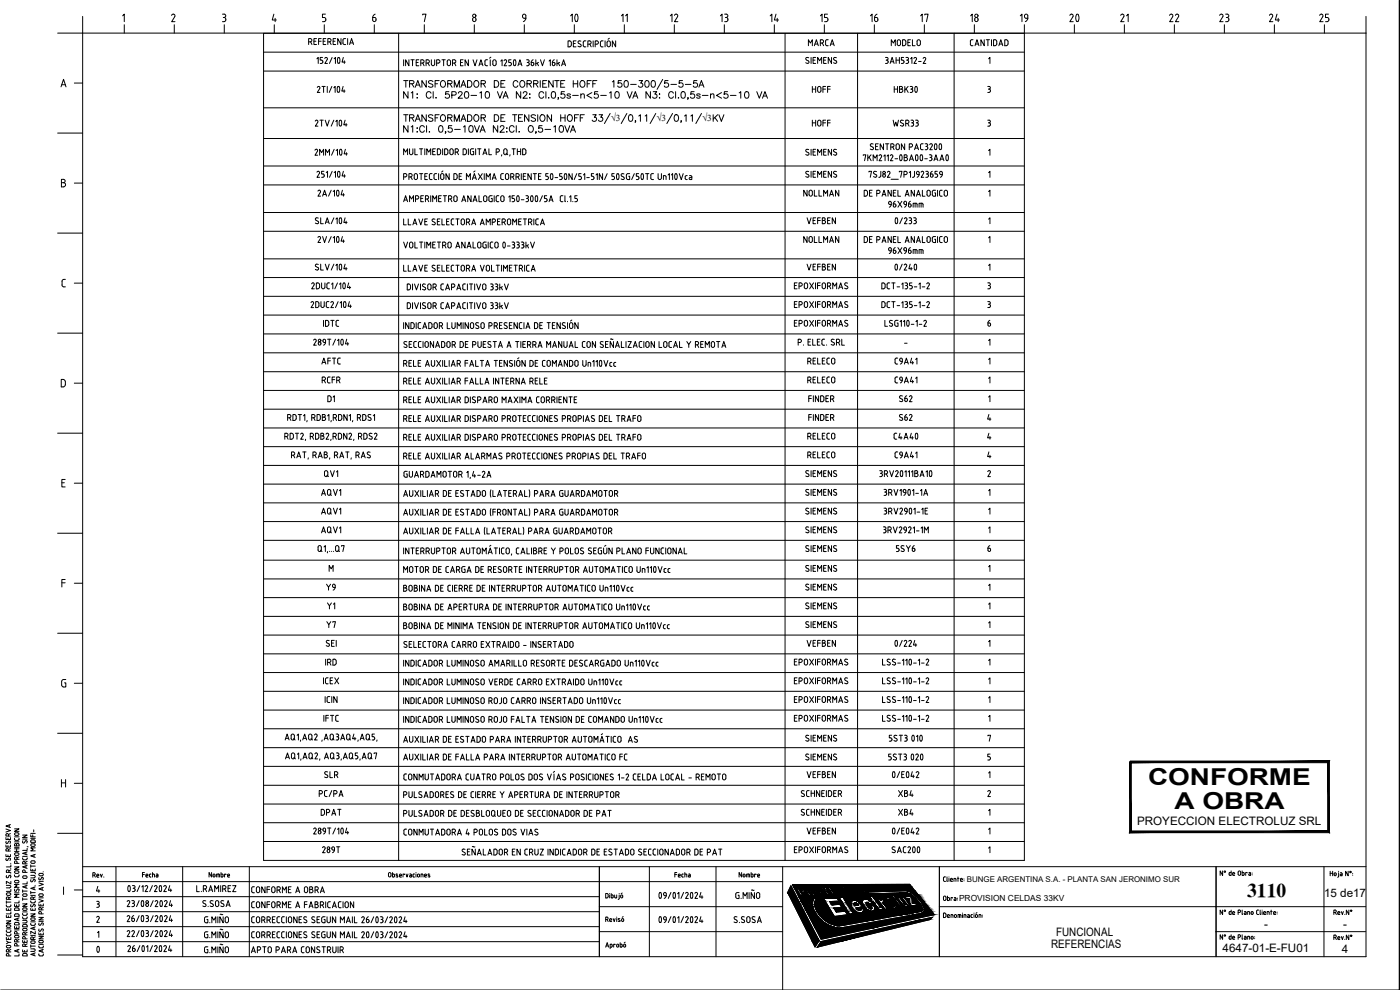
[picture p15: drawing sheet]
<svg xmlns="http://www.w3.org/2000/svg" width="420mm" height="297mm" viewBox="0 0 420 297" stroke-linecap="round" stroke-linejoin="round" font-family="sans-serif">
<defs><g id="words">
<g font-size="7.9">
<text x="168.3" y="8.8">10</text>
<text x="318.6" y="8.8">20</text>
</g>
<text font-size="7.1" x="25.8" y="287.9">0</text>
<g font-size="7">
<text x="344.5" y="235.5">CONFORME</text>
<text x="352.5" y="242.7">A OBRA</text>
</g>
<g font-size="6.6">
<text x="265.3" y="82.9">0/240</text>
<text x="267.4" y="133.7">C4A40</text>
</g>
<text font-size="5.9" x="374.3" y="269">3110</text>
<text font-size="5.7" x="260.4" y="7.8">16</text>
<g font-size="5.3">
<text x="154.5" y="7.8">9</text>
<text x="200.4" y="7.8">12</text>
<text x="215.2" y="7.8">13</text>
<text x="230.4" y="7.8">14</text>
<text x="245.2" y="7.8">15</text>
<text x="275.5" y="7.8">17</text>
<text x="290.3" y="7.8">18</text>
<text x="305.2" y="7.8">19</text>
<text x="335.5" y="7.8">21</text>
<text x="350" y="7.8">22</text>
<text x="365.1" y="7.8">23</text>
<text x="379.9" y="7.8">24</text>
<text x="395.1" y="7.8">25</text>
<text x="97" y="178.5">Y9</text>
</g>
<g font-size="4.9">
<text x="189.4" y="7.8" transform="rotate(-90 189.4 7.8)">11</text>
<text x="241.7" y="14.8">MARCA</text>
<text x="266.7" y="14.8">MODELO</text>
<text x="243.1" y="28.9">HOFF</text>
<text x="243.1" y="39.2">HOFF</text>
<text x="240.2" y="60">NOLLMAN</text>
<text x="241.3" y="68.4">VEFBEN</text>
<text x="240.2" y="74.1">NOLLMAN</text>
<text x="241.3" y="82.2">VEFBEN</text>
<text x="295.6" y="99.1">6</text>
<text x="95.6" y="110.4">AFTC</text>
<text x="267.8" y="110.4">C9A41</text>
<text x="96" y="116.1">RCFR</text>
<text x="267.8" y="116.1">C9A41</text>
<text x="97.4" y="121.7">D1</text>
<text x="267.8" y="138.6">C9A41</text>
<text x="95.6" y="149.9">AQV1</text>
<text x="96.3" y="144.3">QV1</text>
<text x="95.6" y="155.6">AQV1</text>
<text x="95.6" y="161.2">AQV1</text>
<text x="97.4" y="183.8">Y1</text>
<text x="97.4" y="189.4">Y7</text>
<text x="241.3" y="195.1">VEFBEN</text>
<text x="97" y="200.7">IRD</text>
<text x="241.3" y="234.6">VEFBEN</text>
<text x="94.9" y="240.2">PC/PA</text>
<text x="95.2" y="245.9">DPAT</text>
<text x="268.8" y="240.2">XB4</text>
<text x="268.8" y="245.9">XB4</text>
<text x="241.3" y="251.5">VEFBEN</text>
<text x="96" y="257.2">289T</text>
</g>
<g font-size="3.5">
<text x="341.2" y="247.5">PROYECCION ELECTROLUZ SRL</text>
<text x="397.4" y="269">15 de17</text>
<text x="316.9" y="280.7">FUNCIONAL</text>
<text x="379.3" y="278.5">-</text>
<text x="403.1" y="278.5">-</text>
<text x="315.4" y="284.5">REFERENCIAS</text>
<text x="366.9" y="285.6">4647-01-E-FU01</text>
<text x="402.7" y="285.8">4</text>
</g>
<g font-size="2.8">
<text x="183.3" y="36.4">Ö3</text>
<text x="197" y="36.4">Ö3</text>
<text x="210.7" y="36.4">Ö3</text>
</g>
<text font-size="2.6" x="270.6" y="104.1">-</text>
<text font-size="2.5" x="287.8" y="270.2">PROVISION CELDAS 33KV</text>
<text font-size="2.4" x="290.2" y="264.7">BUNGE ARGENTINA S.A. - PLANTA SAN JERONIMO SUR</text>
</g></defs>
<!-- layer: 0 -->
<g fill="none" stroke="#000" stroke-width=".3">
<path d="M24.8 9.9h385.2v277.1h-385.2zM24.8 260h385.2M24.8 264.5h210.1M24.8 278h155.1M24.8 273.5h155.1M24.8 269h155.1M34.8 260v27M54.8 260v27M74.8 260v27M179.9 272h55M179.9 279.5h55M179.9 260v27"/>
<path d="M194.9 260v27M214.9 260v27M234.9 260v37M237.4 265.8l8.4 16.4-1.2 1.9-8.2-16.3zM237.9 265.5l35.1-.2 7.4 9.1-34 7.4zM239 266.3h1.4a.86 .86 0 0 1 .8 .6 .86 .86 0 0 1-.2 .9h-.6l.5 1.1h-.6zM239.8 266.7h.4a.46 .46 0 0 1 .3 .7h-.3zM242.1 266.6l.8 .1 .2 .6-.5 .1zM242.9 266.3l.6 .5 .1 .7 1.1 1.3h-.5l-.8-1-.6-.1 .6 1.1h-.5l-1.5-2.5h1.5M244.4 266.2a1.91 1.91 0 0 1 1.9 2.4 1.91 1.91 0 0 1-1.9-2.4zM244.8 266.6a1.75 1.75 0 0 1 1.2 1.8 1.75 1.75 0 0 1-1.2-1.8zM246.2 266.2h.5l.9 .8-.1-.8h.6l.1 1.3 .6 1.1h-.6l-.5-.9z"/>
<path d="M247.2 269.6l4-.2 .6 .9-2.8 .2 .6 1 2.4-.2 .7 1-2.4 .2 .7 1.2 2.6-.3 .8 1.1-4 .5zM248.5 266.2l1.4-.1 .2 .4-.8 .1 .3 .5h.7l.3 .4h-.7l.4 .6 .8-.1 .2 .5h-1.3zM251.6 277.7h.1M251.9 269.3l1.1-.1 3.2 5-1.1 .1zM252.4 267.6l.1 .4a1.49 1.49 0 0 1-1-1.5l.5 .3h.3l-.8-.7h-.5a2.1 2.1 0 0 0 1.8 2.3l.1-.8h-.4M254.2 266.6l-.7-.6h-.6a2.1 2.1 0 0 0 1.8 2.4l.2-.5-.1-.4-.4 .1 .1 .4a1.49 1.49 0 0 1-1-1.6l.4 .4 .4-.1-.1-.1M254.4 266.1h.4l1.4 2.1h-.4zM255.9 266a1.77 1.77 0 0 1 1.7 2.2 1.77 1.77 0 0 1-1.7-2.2zM256.2 266.3a1.7 1.7 0 0 1 1.1 1.6 1.7 1.7 0 0 1-1.1-1.6zM256.9 272.4l1 .7h.2l.2-.4 .8-.1a1.15 1.15 0 0 1-.5 1.3 1.15 1.15 0 0 1-1.4-.1 2.73 2.73 0 0 1-1.7-3.3 2.22 2.22 0 0 1 3.2 1.1l.3 .5-2.1 .3M257.5 266.1l.3-.1 1.3 1.1-.7-1 .3-.1 1.4 2h-.4l-1.2-1 .7 1.1-.3 .1zM257.6 271.6l-.8-.7-.5 .3 .1 .5 1.2-.1"/>
<path d="M261.9 271l-1.3-1a1.06 1.06 0 0 0-1.4-.2 1.06 1.06 0 0 0-.3 1.4 2.99 2.99 0 0 0 3.2 2.1 1.23 1.23 0 0 0 .2-1.6l-.9 .1 .2 .8a1.55 1.55 0 0 1-1.5-1.9l.8 .4 1-.1M263.3 269.7l.9-.1 .2 .3 .5-.4 .6 1-.4 .1v.3l1.3 1.9h-.9zM263.4 272.4l.6 .5 .8 .1M264.1 272.1l.4 .2M264.1 272.1l-1.2-1.7 .4-.1-.4-.5h-.4l-.7-.9-.8 .1 .6 .9h-.4l.4 .6h.4l1.5 2.1M264.4 269.9v.1M264.6 272.3l.6 .7h-.5M266.1 269.5a2.51 2.51 0 0 1 2.8 2.9 2.51 2.51 0 0 1-2.8-2.9zM266.7 269.9a1.92 1.92 0 0 1 1.9 1.8l-.2 .2a1.75 1.75 0 0 1-1.8-1.4zM267.4 268.3h.6l2.9 3.9-.6 .1zM268.7 272.7l.8-.1 .4 .4h-.7l1 .4 .5 .6-.1 .4-.8-.1-.4-.5 .4-.1 .3 .3 .1-.1-1-.4zM269.3 269.2h.6l1.5 1.9 .4 .3 .2-.3-1.4-2h.7l2 2.8-.7 .1-.2-.4-.1 .4h-.8l-.6-.5z"/>
<path d="M269.3 272.5h.1M270.7 274h.3l.3 .3h-.3zM271.6 269.1l1.6-.1 .5 .5 .1 1.6 .9-.2 .5 .7-1.6 .2-.5-.7-.1-1.5-1 .1zM271.8 272.8l-.3 .3-.5-.6h.5l.3 .3M271.9 267.8l.4 .1M271.9 267.8l-11.3 .5-.3-.6 11.7-.5a7.9 7.9 0 0 1 5.4 5.7l-.3 .8-.7 .3M272.3 273.1l.1 .1M272.3 273.1h-.2v-.3a.89 .89 0 0 0-1.3-.4l1.1 1.8 .4-.1-.5-.7h.3l.5 .6h.4l-.6-.8M272.3 267.9a7.8 7.8 0 0 1 4.5 5l-.4 .5M272.4 272.1l.4-.1 1.2 1.5 .4-.1 .3 .3-.9 .1zM272.8 273.6h.3l.3 .3h-.3zM274.5 273.4l.5 .2-.2 .1z"/>
<path d="M276.5 273.4l-23.7 4.3a7.9 7.9 0 0 1-8.3-6.4v-.6l.5-1.2-.5-.2a4.4 4.4 0 0 0 .8 5.3 8.4 8.4 0 0 0 7.9 3.7l23.2-4.2M281.9 272h128M281.9 260v27M364.8 279.5h45.1M365 260v27M397.3 260v27M.2 297h419.8v-296.9v296.9h.1M24.8 282.5h155.1M246.5 282.5l33.3-7.3-.8 .7-33.7 8.3z"/>
</g>
<!-- layer: TEXTOS -->
<g fill="none" stroke="#000" stroke-width=".3">
<path d="M24.8 4.9v5h-7.5M36.8 4.7l.5-.5v2.3M37.3 7.4v2.5M51.5 4.6a.51 .51 0 0 1 .7-.3 .51 .51 0 0 1 .2 .7l-.9 1.5h1M52.3 7.4v2.5M66.8 4.2h.5M66.8 6.5h.5M67 5.3h.3M67.3 4.2a.5 .5 0 0 1 .5 .5 .5 .5 0 0 1-.5 .5l.5 .5M67.3 7.4v2.5M67.8 5.7l-.1 .5-.4 .3M82.2 4.2l-.5 1.8h1.3"/>
<path d="M82.3 7.4v2.5M82.6 5.5v1M96.8 6.5h.5M97.3 5.2l.5 .5M97.3 7.4v2.5M97.7 4.2h-.9v1.1h.5M97.8 5.7l-.1 .5-.4 .3M111.8 5.3v.7a.53 .53 0 0 0 .7 .5 .53 .53 0 0 0 .4-.8M111.8 5.3h.7l.3 .4M112.3 7.4v2.5M112.6 4.2l-.5 .4-.3 .6M126.9 4.5v-.3h.9l-.5 2.3"/>
<path d="M127.3 7.4v2.5M141.8 5.7a.5 .5 0 0 1 .5-.5 .5 .5 0 0 1 .5 .5M141.9 5.7v.3M142.3 7.4v2.5M142.9 5.7l-.1 .3a.5 .5 0 0 1-.5 .5 .5 .5 0 0 1-.5-.5M157.4 7.4v2.5M187.4 7.4v2.5M202.4 7.4v2.5M217.4 7.4v2.5M232.4 7.4v2.5M247.4 7.4v2.5M262.4 7.4v2.5"/>
<path d="M277.4 7.4v2.5M292.4 7.4v2.5M307.4 7.4v2.5M337.4 7.4v2.5M352.4 7.4v2.5M367.5 7.4v2.5M382.5 7.4v2.5M397.5 7.4v2.5M410 4.9v5M17.3 39.9h7.5M18.3 26.1l.8-2.3 .7 2.3M18.5 25.4h1.1"/>
<path d="M22.3 24.9h2.5M18.4 53.8h.7a.5 .5 0 0 1 .5 .5 .5 .5 0 0 1-.5 .5 .62 .62 0 0 1 .6 .6 .62 .62 0 0 1-.6 .7h-.7zM18.4 54.8h.7M22.3 54.9h2.5M17.3 69.9h7.5M17.3 100h7.5M19.2 83.8l-.3 .1a1.92 1.92 0 0 0-.2 1.9l.5 .3M19.2 86.1h.4M19.2 83.8h.4M22.3 84.9h2.5M19.6 114.5l-.4-.6-.8-.1v2.3a.95 .95 0 0 0 1.1-.4l.1-.3M19.6 114.5v.9"/>
<path d="M22.3 115h2.5M17.3 130h7.5M17.3 160h7.5M18.6 144.9h.7M19.6 143.9h-1v2.2h1M22.3 145h2.5M18.6 174.9h1M19.6 173.9h-1v2.2M22.3 175h2.5M17.3 190h7.5M18.5 204.5l.2 1.4 1 .2v-1.2h-.3M19.7 203.9h-.8l-.4 .6"/>
<path d="M22.3 205h2.5M17.3 220h7.5M18.4 233.9v2.2M18.4 234.9h1.3M19.7 233.9v2.2M22.3 235h2.5M1.8 256.4v.6h1.3v-.6M1.8 253.5v.7h1.3v-.7M1.8 251.3v.6h1.3v-.6M1.8 248.7l1.3 .5-1.3 .4M1.9 257.5l-.1 .4 .2 .3 .9-.8 .2 .3-.1 .5M1.9 252.4l-.1 .4 .2 .3 .9-.8 .2 .3-.1 .5"/>
<path d="M2.4 251.4v.5M2.4 253.7v.5M2.4 256.5v.5M2.5 255.3l-.2-.6-.5 .1v.5h1.3M2.5 250.9l-.2-.8-.5 .2v.6h1.3M2.8 247.5v.7M3.1 247.4l-1.3 .4 1.3 .5M3.1 254.6l-.6 .3M3.1 250.1l-.6 .3M3.2 259h.1M3.3 259.5v.6h-1.4M4.4 258.7v.3h1.3"/>
<path d="M4.4 258.7l.3-.4 .4 .4M4.4 253.4l.3-.3 .3 .3 .3-.4 .4 .4M4.4 253.4v.4h1.3v-.4M4.4 251.5v.5l.3 .1M4.4 248.7h1.3l-1.3 .7h1.3M4.4 255.4h1.3M4.4 254.7h1.3M4.4 254.2h1.3M4.4 252.6h1.3M4.4 251.1h1.3M4.7 252.1h.7M4.7 256.6l-.3-.2v-.3l.9-.2 .4 .4-.4 .3"/>
<path d="M4.7 250.6l-.3-.2v-.3l.9-.2 .4 .3-.4 .4M4.7 256.7h.6M4.7 250.6h.6M5 253.4v.4M5 254.7v.7M5.1 257.8l-.2-.7-.5 .2v.5h1.3M5.1 258.7v.3M5.7 251.5l-.1 .5-.2 .1M5.7 257.1l-.6 .3M6.8 258.8v.4h1.3M6.8 258.8l.4-.4 .3 .4M6.8 257.4v.4l.3 .2"/>
<path d="M6.8 250.6h1.3l-1.3 .7h1.3M6.8 256.9h1.3M6.8 251.8h1.3M6.8 252.3v.4M7.1 258h.7M7.6 258.8v.4M7.8 255.7v.7M7.8 259.8v.6M8.1 257.6l-.3 .4M8.1 252.5l-.1 .5M8.1 259.6l-1.3 .5 1.3 .4M8.1 255.6l-1.3 .4 1.3 .5"/>
<path d="M8.1 254.5v.7h-1.3M8.1 252.5l-.4-.3-.5 .7-.4-.2M8.1 257.4v.2M8.1 258.5l-.5 .2M8.1 254l.3 .1M9.2 250.5v.6h1.4M9.2 259.5v.8M9.2 259.9h1.4M9.2 251.5h1.4M9.2 250h1.4M9.6 259l-.3-.2v-.3l.9-.2 .4 .4-.4 .3M9.6 253.9l-.3-.2v-.3l.9-.2 .4 .4-.4 .3"/>
<path d="M9.6 259h.6M9.6 253.9h.6M9.6 252l-.3 .2-.1 .5h1.4l-.1-.5-.4-.2M9.6 252h.6M9.8 250.5v.6M10.1 249v.6M10.2 256.5v.6M10.6 256.3l-1.4 .5 1.4 .4M10.6 254.4h-1.4l.8 .4-.8 .5h1.4M17.3 250h7.5M1.9 279.2v.4l.3 .1M1.9 276.3h1.4l-1.4 .8h1.4"/>
<path d="M1.9 274.6v.7h1.4v-.7M1.9 272.5v.6h1.4v-.6M1.9 271.5v.4l.3 .2M1.9 265.6l1.2 .1 .1 .3-.1 .3-1.2 .1M1.9 270.3v.7M1.9 278.7h1.4M1.9 270.7h1.4M2 277.7l.9-.2 .3 .4-.1 .3h-.8l-.3-.1zM2 262.7l-.1 .4M2.2 279.7h.7M2.2 272.1h.7M2.3 268.6l-.3-.2v-.3l.9-.2 .3 .4-.3 .3"/>
<path d="M2.3 268.7h.6M2.5 272.7v.4M2.5 274.8v.5M2.6 269.5l-.1-.4h-.4l-.2 .7h1.4M2.6 261.4l-.1-.4h-.4l-.2 .8h1.4M2.7 261.4v.4M2.7 269.5v.3M3.2 262.2h.1M3.2 260.5h.1M3.3 262.9l-.2 .5M3.3 279.2l-.1 .4-.3 .1M3.3 273.6v.6h-1.4"/>
<path d="M3.3 271.5l-.1 .4-.3 .2M3.3 266.9v.5h-1.4M3.3 264.4v.8l-1.4-.8v.8M3.3 262.9l-.5-.2-.5 .7-.4-.3M3.3 269.1l-.6 .3M3.3 261l-.6 .3M4.4 277.9v.7h1.3v-.7M4.4 271.3v.7h1.3v-.7M4.4 262.5v.4l.3 .2M4.4 260.1h1.3l-1.3 .7h1.3M4.4 279h1.3M4.4 267.9h1.3"/>
<path d="M4.4 264.3l.9-.2 .4 .4-.2 .3-.8 .1-.3-.2zM4.4 266.8v.3M4.7 263.1h.7M4.7 262l-.3-.2v-.3l.9-.2 .4 .4-.4 .3M4.7 262.1h.6M4.8 276.7l-.4 .2v.6h1.3v-.6l-.4-.2M4.8 274.2l-.4 .2v.5h1.3v-.5l-.4-.2M4.8 272.4l-.4 .2v.5h1.3v-.5l-.4-.2M4.8 272.4h.5M4.8 276.8h.5M4.8 274.2h.5M5 271.5v.5"/>
<path d="M5 278.1v.5M5.1 266.9l.4-.2 .2 .3M5.1 266.9l-.3 .5-.4-.3M5.3 275.5v.7M5.7 267l-.1 .4M5.7 275.4l-1.3 .5 1.3 .4M5.7 270.3v.6h-1.3M5.7 268.4h-1.3l.7 .4-.7 .4h1.3M5.7 265.4h-1.3l.7 .4-.7 .4h1.3M5.7 262.5l-.1 .4-.2 .2M6.8 275.1v.4l.3 .2M6.8 274.1v.4l.3 .1"/>
<path d="M6.8 271.2h1.3l-1.3 .8h1.3M6.8 276.1h1M6.8 276.9h1M6.8 267v.7M6.8 269.4v.8M6.8 273.6h1.3M6.8 269.8h1.3M6.8 267.4h1.3M7.1 275.7h.7M7.1 274.6h.7M7.2 278.5l-.4 .4 .4 .4M7.2 272.4l-.4 .4 .4 .3"/>
<path d="M7.2 268.2l-.4 .4 .4 .3M7.2 262.8l-.4 .4 .4 .3M7.2 279.3h.6M7.2 278.6h.6M7.2 273.1h.6M7.2 272.4h.6M7.2 269h.6M7.2 268.2h.6M7.2 263.6h.6M7.2 262.8h.6M7.2 277.3l-.3 .2-.1 .6h1.3v-.3M7.2 277.4h.5"/>
<path d="M7.5 261.4l-.1-.4h-.4l-.2 .8h1.3M7.6 261.4v.4M7.7 277.3l.4 .4M7.8 278.5l.3 .4-.3 .4M7.8 276.1l.3 .4-.3 .4M7.8 272.4l.3 .4-.3 .3M7.8 268.2l.3 .4-.3 .3M7.8 262.8l.3 .4-.3 .3M7.8 265.8v.6M8.1 275.4l-.3 .3M8.1 274.3l-.3 .3M8.1 265.6l-1.3 .5 1.3 .4"/>
<path d="M8.1 264.6v.6h-1.3M8.1 274.1v.2M8.1 275.1v.3M8.1 279.7l-.5 .3M9.2 271.8l.2 .3 .4-.2M9.2 264.3l.2 .3 .4-.2M9.2 277.1l.1 .4 .3 .1M9.2 274.2h1.4l-1.4 .7h1.4M9.2 272.5v.6h1.4v-.6M9.2 270.3l.1 .4 .3 .2M9.2 262.6l1.2 .1 .1 .5-.3 .2M9.2 260.7v.6h1.4v-.6"/>
<path d="M9.2 267.4v.8M9.2 276.6h1.4M9.2 268.7h1.4M9.2 267.8h1.4M9.2 263.4h1M9.2 261.8h1.1M9.3 271.4l-.1 .4M9.3 263.9l-.1 .4M9.6 277.7h.6M9.6 270.9h.6M9.6 275.4l-.4 .4 .4 .3M9.6 276.1h.6"/>
<path d="M9.6 275.4h.6M9.8 271.9l.5-.5 .3 .2-.2 .5M9.8 264.4l.5-.6 .3 .3-.2 .5M9.8 260.8v.5M9.8 272.7v.4M10 269.8l-.2-.7-.5 .2-.1 .5h1.4M10.2 275.4l.4 .4-.4 .3M10.2 266.2v.7M10.2 278.2v.7M10.3 261.7l.3 .5M10.5 265.6h.1M10.6 279.4v.8l-1.4-.8v.8"/>
<path d="M10.6 278.1l-1.4 .5 1.4 .4M10.6 277.1l-.1 .4-.3 .1M10.6 270.3l-.1 .4-.3 .2M10.6 266.1l-1.4 .4 1.4 .5M10.6 269.1l-.6 .3M11.6 273.8l.4-.4 .4 .4M11.7 279.9v.6h1.3v-.6M11.7 275.3h1.3l-1.3 .7h1.3M11.7 273.8v.4h1.3M11.7 271.2v.6h1.3v-.6M11.7 269.8l1.3 .5-1.3 .4M11.7 264.9l1.3 .5-1.3 .4"/>
<path d="M11.7 276.4h1.3M11.7 269.4h1.3M11.7 264.4h1.3M11.7 278.8l-.1 .3M11.7 277l-.1 .3M11.7 263.3l-.1 .4M12 268.9l-.3-.2v-.3l.9-.2 .4 .4-.4 .3M12 262l-.4 .4 .4 .4M12 269h.6M12 262.8h.6M12 262.1h.6M12.3 271.3v.5"/>
<path d="M12.4 273l-.2-.7-.5 .1v.6h1.3M12.4 273.8v.4M12.4 278.9l.4-.2 .2 .3M12.4 277.1l.4-.2 .2 .3M12.4 263.4l.4-.2 .2 .3M12.4 278.9l-.3 .5-.5-.3M12.4 277.1l-.3 .5-.5-.3M12.4 263.4l-.3 .6-.5-.3M12.6 262l.4 .4-.4 .4M12.6 266.4v.6M12.9 261.6h.1M13 279l-.2 .4"/>
<path d="M13 277.2l-.2 .4M13 263.5l-.2 .5M13 266.2l-1.3 .5 1.3 .5M13 272.3l-.6 .2M19.1 266.1v2.3M22.3 267h2.5M27.9 262.6l.6-.2-.1-.5-.5-.1v1.4M28.3 262.6l.3 .6M29 275.2l.2-.2h.4l.1 .5M29 270.4l.7 .2v.4l-.3 .2M29.1 262.7h.6l-.2-.4-.4 .1v.5l.6 .3M29.2 271.2h.2"/>
<path d="M29.3 279.9l.4-.5v1.8M29.4 265.9l-.4 1.4h1M29.4 271.2l.3 .2 .1 .5-.2 .3h-.6M29.7 266.9v.8M29.8 275.6l-.8 1.1h.8M30.1 262.3l.3 .9 .3-.9M31.2 263.1v.1M38.2 279.5l.2-.2h.4l.1 .5M38.5 265.8l.1-.1a.99 .99 0 0 1 0 1.8l-.3-.9zM38.6 274.7l.3 .2v.4M38.6 270.2l.3 .2v.4M38.6 274.7l-.4 .3"/>
<path d="M38.6 270.2l-.4 .3M38.9 279.8l-.7 1.2h.8M38.9 275.3l-.7 1.2h.8M38.9 270.8l-.7 1.2h.8M39.6 275.5h.4a.43 .43 0 0 1 .3 .7 .43 .43 0 0 1-.7-.1zM39.6 270.2h.4M39.6 272h.4M39.8 265.7l.7 .2v.4l-.4 .2M39.8 271h.2M39.9 266.5h.3M40 279.2l.3 .2v.4M40 270.2l.3 .2v.4l-.3 .2 .3 .2 .1 .4-.4 .4"/>
<path d="M40 279.2l-.4 .3M40.1 266.5l.4 .4M40.1 274.7l-.4 .3-.2 .5M40.3 279.8l-.7 1.2h.8M40.5 267.1l-.2 .3-.5 .1M40.6 266.9v.2M41.8 279.2l-.8 1.8M41.8 274.7l-.8 1.8M41.8 270.2l-.8 1.8M42 265.7l-.9 1.8M42.5 266.1l.4-.4v1.8M42.6 279.3l.1-.1a1.01 1.01 0 0 1 0 1.8l-.3-.9z"/>
<path d="M42.6 274.8l.1-.1a1.01 1.01 0 0 1 0 1.8l-.3-.9zM42.6 270.3l.1-.1a.99 .99 0 0 1 0 1.8l-.3-.9zM42.8 262.4h.5M43.3 261.8h-.5v1.4M43.5 266l.3-.3 .3 .1 .2 .5M43.8 279.2l.7 .2v.4l-.3 .2M43.8 274.7l.7 .2v.4l-.3 .2M43.8 276.5h.4M43.8 262.7h.6l-.1-.4-.5 .1v.5l.6 .3M44 275.5h.2M44.2 275.5l.3 .2 .1 .4-.4 .4M44.3 266.3l-.8 1.2h.8"/>
<path d="M45.1 262.2l-.2 .2v.5l.4 .3M45.1 262.3h.2M45.7 265.7l-.8 1.8M45.8 262.3h.3M45.8 261.8v1.4M46 279.2l-.8 1.8M46 274.7l-.8 1.8M46 270.2l-.8 1.8M46.1 262.2l.2 .2 .1 .8M46.3 266l.3-.3 .3 .1 .2 .5M46.6 279.5l.2-.2h.4l.1 .5M46.9 262.3h.2"/>
<path d="M47 274.7l.3 .2v.4M47 270.2l.3 .2v.4M47 274.7l-.4 .3M47 270.2l-.4 .3M47.1 266.3l-.7 1.2h.7M47.1 262.2l.3 .2v.8l-.5-.1v-.3l.5-.1M47.3 279.8l-.7 1.2h.8M47.3 275.3l-.7 1.2h.8M47.3 270.8l-.7 1.2h.8M48 265.8v-.1a1.01 1.01 0 0 1 0 1.8l-.2-.9zM48.2 279.3v-.1a.99 .99 0 0 1 0 1.8l-.2-.9zM48.2 274.8v-.1a.99 .99 0 0 1 0 1.8l-.2-.9z"/>
<path d="M48.2 270.3v-.1a.97 .97 0 0 1 0 1.8l-.2-.9zM49.1 266l.3-.3 .3 .1 .2 .5M49.4 279.5l.2-.2h.4l.1 .5M49.8 274.7l-.4 .3M49.8 270.2l-.4 .3M49.8 274.7l.4 .4-.8 1.4h.8M49.8 270.2l.4 .4-.8 1.4h.8M49.9 266.3l-.8 1.2h.9M50.1 279.8l-.7 1.2h.8M50.9 265.7l-.4 1.4h1M51.2 279.2l-.4 1.4h1M51.2 274.7l-.4 1.4h1"/>
<path d="M51.2 270.2l-.4 1.4h1M51.2 266.7v.8M51.5 271.2v.8M51.5 275.7v.8M59 265.7v1.8h.8M60.4 267.4v.1M60.9 271.8l.6 .2M61.1 271l.5 .3M61.5 265.7a.5 .5 0 0 1 .5 .5 .5 .5 0 0 1-.5 .5h-.5M61.5 265.7h-.5v1.8M61.6 266.7l.4 .8M61.6 271.3l.2 .4-.3 .3"/>
<path d="M61.8 270.3a.47 .47 0 0 0-.7 0 .47 .47 0 0 0 0 .7M61.9 279.6l-.5 .2v1.1l.5 .5M61.9 275.1l-.5 .2v1.1l.5 .5M61.9 279.6h.5M61.9 275.1h.5M62.1 275.9h.3v1h-.5M62.5 271.9v.1M62.6 267.5l.6-1.8 .6 1.8M62.8 267h.8M63 276.8v.1M63.1 271.8l.6 .2M63.3 271l.7 .5-.3 .5"/>
<path d="M63.5 261.8v1.4l-.8-1.4v1.4M63.6 276.9v-1.8l.6 1 .6-1v1.8M64 270.3a.47 .47 0 0 0-.7 0 .47 .47 0 0 0 0 .7M64 262.4l.2-.2 .3 .2-.1 .7-.4-.1zM64.4 267.5v-1.8l.6 1 .6-1v1.8M64.7 270.5a.5 .5 0 0 1 .6-.3 .5 .5 0 0 1 .4 .5v.8a.5 .5 0 0 1-.5 .5 .5 .5 0 0 1-.5-.5zM65.4 275.1v1.8M65.4 279.6v1.8M65.4 262.3v.9M65.6 262.2l.3 .2v.8M65.6 262.3h-.6v.9M66.2 265.7v1.8"/>
<path d="M66.3 271.8l.6 .2M66.3 261.8v1.4l.6-.2 .1-.5-.3-.3M66.3 262.3h.4M66.5 271l.6 .3M66.7 270.2l.5 .1M66.7 270.2l-.4 .3 .2 .5M66.9 278.9h-.8M66.9 274.4h-.8M67 279.6v1.8l-1-1.8v1.8M67 275.1v1.8l-1-1.8v1.8M67 271.3l.2 .4-.3 .3M67.3 265.7a.5 .5 0 0 1 .5 .5 .5 .5 0 0 1-.5 .5h-.5"/>
<path d="M67.3 265.7h-.5v1.8M67.4 266.7l.4 .8M67.6 279.8a.5 .5 0 0 1 .6-.2 .5 .5 0 0 1 .4 .5v.8a.49 .49 0 0 1-.5 .5 .49 .49 0 0 1-.5-.5zM67.6 275.3a.5 .5 0 0 1 .6-.2 .5 .5 0 0 1 .4 .5v.8a.49 .49 0 0 1-.5 .5 .49 .49 0 0 1-.5-.5zM67.8 262.4l-.4-.1v.9M67.9 272l.6-1.8 .6 1.8M68.1 271.5h.8M68.3 262.7h.6l-.2-.4-.4 .1v.5l.6 .3M68.4 266.5h.6M69.2 265.7h-.8v1.8h.8M69.8 265.7h1l-1 1.8h1M76.3 279.6l-.7 .2-.1 1.1 .2 .4 .6 .1"/>
<path d="M76.3 275.1l-.7 .2-.1 1.1 .2 .4 .6 .1M76.3 270.6l-.7 .2-.1 1.1 .2 .4 .6 .1M76.3 266.1l-.7 .2-.1 1.1 .2 .4 .6 .1M76.9 271.9a.5 .5 0 0 0 .5 .5 .5 .5 0 0 0 .5-.5M76.9 271.9v-.8a.5 .5 0 0 1 .5-.5 .5 .5 0 0 1 .5 .5v.8M77 279.8a.5 .5 0 0 1 .6-.2 .5 .5 0 0 1 .3 .5v.8a.5 .5 0 0 1-.5 .5 .5 .5 0 0 1-.5-.5zM77 275.3a.5 .5 0 0 1 .6-.2 .5 .5 0 0 1 .3 .5v.8a.5 .5 0 0 1-.5 .5 .5 .5 0 0 1-.5-.5zM77 266.3a.5 .5 0 0 1 .6-.2 .5 .5 0 0 1 .3 .4v.9a.5 .5 0 0 1-.5 .5 .5 .5 0 0 1-.5-.5zM78.5 276.1h.5a.5 .5 0 0 0 .5-.5 .5 .5 0 0 0-.5-.5h-.5v1.8M79.1 276.1l.4 .8M79.5 270.6v1.8l-1-1.8v1.8M79.5 266.1v1.8l-1-1.8v1.8"/>
<path d="M80.1 276.1h.5a.5 .5 0 0 0 .5-.5 .5 .5 0 0 0-.5-.5h-.5v1.8M80.1 271.4h.8M80.1 266.9h.8M80.8 276.1l.4 .8M80.9 270.6h-.8v1.8M80.9 266.1h-.8v1.8M81.5 271.9v-.8a.5 .5 0 0 1 .5-.5 .5 .5 0 0 1 .5 .5l.1 .8M81.5 271.9a.5 .5 0 0 0 .5 .5 .5 .5 0 0 0 .5-.5M81.6 266.3a.5 .5 0 0 1 .6-.2 .5 .5 0 0 1 .3 .4v.9a.5 .5 0 0 1-.5 .5 .5 .5 0 0 1-.5-.5zM81.7 275.9h.6M82.6 279.6h-.9v1.8h.9M82.6 275.1h-.9v1.8h.9"/>
<path d="M83.1 271.6h.6M83.1 267.1h.6M83.6 271.6a.5 .5 0 0 0 .5-.5 .5 .5 0 0 0-.4-.5h-.6v1.8M83.6 267a.49 .49 0 0 0 .5-.4 .49 .49 0 0 0-.4-.5h-.6v1.8M83.7 271.6l.4 .8M83.7 267.1l.4 .8M83.9 279.6l-.7 .2-.1 1.1 .2 .4 .6 .1M83.9 275.1l-.7 .2-.1 1.1 .2 .4 .6 .1M84.5 276.4l.2 .4 .6 .1M84.5 275.5v.9M84.8 272.4v-1.8l.5 1 .6-1v1.8M84.8 267.9v-1.8l.5 1 .6-1v1.8"/>
<path d="M85.3 279.6h-.6l-.2 .4M85.3 275.1h-.6l-.2 .4M85.9 275.1v1.8M85.9 279.6v1.8M86.5 275.6a.5 .5 0 0 1 .5-.5 .5 .5 0 0 1 .5 .5v.8a.51 .51 0 0 1-.5 .5 .51 .51 0 0 1-.5-.5M86.6 275.6v.8M86.6 271.4h.5M86.6 266.9h.5M87.4 270.6h-.8v1.8h.8M87.4 266.1h-.8v1.8h.8M88.8 272.4l.5-1.8 .6 1.8M88.8 267.9l.5-1.8 .6 1.8"/>
<path d="M88.9 267.4h.9M88.9 271.9h.9M89.2 279.6v1.8l-1.1-1.8v1.8M89.2 275.1v1.8l-1.1-1.8v1.8M89.7 275.9h.6M90.6 279.6h-.9v1.8h.9M90.6 275.1h-.9v1.8h.9M91.3 266.5a.5 .5 0 0 1 .5-.4 .5 .5 0 0 1 .5 .4l.1 .9a.51 .51 0 0 1-.6 .5 .51 .51 0 0 1-.5-.5M91.4 271.4h.7M91.4 266.6v.8M92 279.7a.47 .47 0 0 0-.7-.1 .47 .47 0 0 0 .1 .7l.5 .3a.49 .49 0 0 1 0 .8 .49 .49 0 0 1-.8-.2M92 275.2a.46 .46 0 0 0-.7-.1 .46 .46 0 0 0 .1 .7l.5 .3a.49 .49 0 0 1 0 .8 .49 .49 0 0 1-.8-.2"/>
<path d="M92.1 270.6h-.7v1.8M92.8 272.4l.5-1.8 .6 1.8M92.9 271.9h.9M92.9 266.9h.6M93.4 266.1l.4 .4-.4 .4a.5 .5 0 0 1 .5 .5 .5 .5 0 0 1-.5 .5M93.5 266.1h-.6v1.8h.6M94.4 279.7a.47 .47 0 0 0-.6-.1 .47 .47 0 0 0 0 .7l.5 .3a.49 .49 0 0 1 0 .8 .49 .49 0 0 1-.8-.2M94.4 275.2a.46 .46 0 0 0-.6-.1 .46 .46 0 0 0 0 .7l.5 .3a.5 .5 0 0 1 0 .8 .5 .5 0 0 1-.8-.2M94.6 270.6l.8 .2v.3l-.4 .2a.51 .51 0 0 1 .5 .6 .51 .51 0 0 1-.5 .5h-.4zM94.6 271.4h.4M94.6 267.1h.4M95 267a.49 .49 0 0 0 .5-.4 .49 .49 0 0 0-.5-.5h-.4v1.8"/>
<path d="M95.1 275.9h.7M95.1 267.1l.4 .8M95.9 279.6h-.8v1.8h.8M95.9 275.1h-.8v1.8h.8M96.1 267.9l.7-1.8 .5 1.8M96.1 271.6h.5M96.3 267.4h.9M96.6 271.6a.5 .5 0 0 0 .5-.5 .5 .5 0 0 0-.5-.5h-.5v1.8M96.8 271.6l.4 .8M97 279.6l-.4 .2-.1 1.1 .5 .5M97 275.1l-.4 .2-.1 1.1 .5 .5M97 279.6h.6"/>
<path d="M97 275.1h.6M97.2 275.9h.4v1h-.6M97.7 270.6v1.8M98.1 279.6v1.3a.5 .5 0 0 0 .5 .5 .5 .5 0 0 0 .5-.5v-1.3M98.1 275.1v1.3a.5 .5 0 0 0 .5 .5 .5 .5 0 0 0 .5-.5v-1.3M99.1 270.6h-.5l-.3 .4 .1 1.1 .7 .3M99.8 272.4l.6-1.8 .5 1.8M99.9 271.9h.9M100.8 279.6v1.8l-1-1.8v1.8M100.8 275.1v1.8l-1-1.8v1.8M101.5 271.9l.5 .5M101.6 271v.9"/>
<path d="M102 270.6l-.5 .4M102 272.4h.4M102 270.6h.4M102.2 276.9v-1.8l.5 1 .7-1v1.8M103 270.6v1.8M103.5 271.9a.5 .5 0 0 0 .5 .5 .5 .5 0 0 0 .5-.5M103.5 271.9v-.8a.5 .5 0 0 1 .5-.5 .5 .5 0 0 1 .5 .5v.8M103.9 276.9l.6-1.8 .7 1.8M104.1 276.4h.9M105.7 275.1v1.8M105.7 279.6v1.8M106.2 270.6v1.8l-1-1.8v1.8"/>
<path d="M106.4 279.6v1.8h.7M106.4 275.1v1.8h.7M108.5 279.9l.4-.3 .4 .2v.4l-.7 1.2h.7M108.5 275.4l.4-.3 .4 .2v.4l-.7 1.2h.7M110 275.9h.3a.42 .42 0 0 1 .4 .6 .42 .42 0 0 1-.7 0zM110.1 279.7l-.1 1.2 .4 .5 .3-.9-.2-.8M110.2 279.7h.3M110.5 275.1l-.4 .3-.2 .5M112.2 279.6l-.8 1.8M112.2 275.1l-.8 1.8M113 279.7h.3M113 275.2v-.1a1.01 1.01 0 0 1 0 1.7"/>
<path d="M113 279.7l-.2 .8 .2 .8M113 275.2l-.2 .8 .2 .8M113.3 279.7l.2 1.2-.2 .4h-.3M114.2 279.6l.7 .2v.4l-.4 .2M114.2 275.1l.7 .2v.4l-.4 .2M114.4 275.9h.2M114.5 275.9l.4 .2 .1 .4-.3 .3-.5 .1M116.4 279.6l-.9 1.8M116.4 275.1l-.9 1.8M116.6 262l.4-.2 .3 .2-.2 1.1-.5-.2zM116.9 279.9l.4-.3 .4 .2v.4l-.7 1.2h.8M116.9 275.4l.4-.3 .4 .2v.4l-.7 1.2h.8"/>
<path d="M117.8 261.8v1.4l.5-.2v-.6l-.2-.2M117.8 262.3h.3M118.5 279.7l-.1 1.2 .4 .5 .3-.9-.2-.8M118.5 275.2l.1-.1a1.01 1.01 0 0 1 0 1.7l-.3-.8zM118.6 279.7h.4M119.3 262.8l.1 .3h-.6M119.4 262.3l-.6 .1 .5 .4M119.8 279.9l.4-.3 .3 .4-.7 1.4h.8M119.8 275.4l.4-.3 .3 .4-.7 1.4h.8M119.9 262.7h.6l-.2-.4-.4 .1v.5l.6 .3M121.4 262.4v-.2h-.5v1M121.6 279.6l-.4 1.4h1"/>
<path d="M121.6 275.1l-.4 1.4h1M121.9 262.2l.3 1 .2-1M121.9 276.1v.8M123 262.2l.5 .2v.8l-.5-.1v-.3l.5-.1M124.4 262.2l-.4 .2-.1 .5 .5 .3M124.8 261.8v.1M124.8 262.2v1M125.3 262.4l.3-.2 .3 .2-.2 .7-.4-.1zM126.3 263.2v-1l.6 .2 .1 .8M127.4 262.7h.6l-.2-.4-.4 .1v.5l.6 .3M128.5 263.1h.4M128.9 262.8v.3"/>
<path d="M129 262.3l-.6 .1 .5 .4M181.8 275.9h.3M182.1 275.2l.4 .3-.4 .4M182.1 275.2h-.3v1.3M182.2 275.9l.3 .6M182.5 269l-.2 .4h-.5v-1.3l.7 .2v.7M183 276.1h.6l-.2-.5-.4 .1v.6l.6 .2M183 268.1h.1M183 268.5v.9M183.4 268.1v1.3h.5l.1-.8-.6-.1M184 275.6l.3 .9 .3-.9M184.5 268.5v.8l.2 .1h.4v-.9"/>
<path d="M185.1 275.2h.1M185.1 275.6v.9M185.8 268.5v1.1l-.3 .3M185.8 268.1h.1M186 275.7h-.5l.6 .5v.2h-.6M186.3 268.7l.3-.2 .2 .2-.1 .7-.4-.1zM186.6 275.7l.3-.1 .2 .1-.1 .8-.4-.1zM186.7 267.9l-.3 .2M187 275l-.3 .2M198.3 267.9l-.1-.1a.99 .99 0 0 0 0 1.7l.1-.1M198.3 275.1h-.1a.99 .99 0 0 0 0 1.7l.1-.1M198.3 267.9l.2 .8-.2 .8"/>
<path d="M198.3 275.1l.2 .8-.2 .8M199.2 275.6v-.4l.3-.2a1.06 1.06 0 0 1-.2 1.8M199.2 275.6l.2 .3 .6 .1M199.2 268l.3-.2 .4 .2 .1 .8-.8-.3zM199.9 268.7l-.1 .5-.5 .4M201.4 267.8l-.8 1.8M201.4 275l-.8 1.8M202.2 267.9v-.1a.99 .99 0 0 1 0 1.7l-.2-.8zM202.2 275.1a.99 .99 0 0 1 0 1.7l-.2-.9zM202.5 262.4h.6M203.1 261.8h-.6v1.4M203.3 268.2l.5-.4v1.8"/>
<path d="M203.3 275.4l.5-.4v1.8M203.6 262.7h.6l-.2-.4-.4 .1v.5l.6 .3M204.9 262.2l-.2 .2-.1 .5 .5 .3M204.9 262.3h.2M205.2 267.8l-.8 1.8M205.2 275l-.8 1.8M205.5 262.3h.4M205.5 261.8v1.4M205.8 268l.4-.3 .3 .5-.7 1.4h.8M205.9 262.2l.2 .2v.8M206.2 275l.3 .4-.7 1.4h.8M206.2 275l-.4 .3"/>
<path d="M206.7 262.3h.2M206.9 262.2l.2 .2 .1 .8-.6-.1v-.3l.6-.1M207.4 267.9v-.1a.99 .99 0 0 1 0 1.7l-.2-.8zM207.4 275.1a.99 .99 0 0 1 0 1.7l-.2-.9zM208.5 268l.3-.2h.3l.2 .6M208.9 275l.4 .2v.4M209 275l-.5 .3M209.3 268.4l-.7 1.2h.8M209.3 275.6l-.7 1.2h.8M210.4 267.8l-.4 1.4h1M210.4 275l-.4 1.4h1M210.7 268.8v.8"/>
<path d="M210.7 276v.8M220.5 275.8l.6 .3M221.1 276.1a.49 .49 0 0 1-.1 .8 .49 .49 0 0 1-.7-.3M221.2 275.1a.46 .46 0 0 0-.7 0 .46 .46 0 0 0 0 .7M221.5 268.6h.3v1l-.7-.1-.3-.4M221.8 267.8l-.9 .2-.1 1.1M221.9 276.7v.1M222.4 269.5v.1M222.6 261.8v1.4l-.8-1.4v1.4M222.7 275.8l.6 .3a.49 .49 0 0 1-.1 .8 .49 .49 0 0 1-.7-.3M223 269.6v-1.8l.6 1 .6-1v1.8M223.4 275.1a.46 .46 0 0 0-.7 0 .46 .46 0 0 0 0 .7"/>
<path d="M223.6 262.5l-.3-.3-.3 .3 .1 .6h.4l.1-.3M223.6 262.6v.3M224.2 275.3a.5 .5 0 0 1 .5-.3 .5 .5 0 0 1 .4 .5v.8a.49 .49 0 0 1-.5 .5 .49 .49 0 0 1-.5-.5zM224.5 262.3v.9M224.7 262.2l.2 .2 .1 .8M224.7 262.3h-.6v.9M224.8 267.8v1.8M225.4 261.8v1.4l.6-.2v-.6l-.2-.2M225.4 262.3h.4M225.9 275.8l.6 .3M226.3 267.1h-.8M226.4 267.8v1.8l-1-1.8v1.8"/>
<path d="M226.5 276.1a.48 .48 0 0 1-.1 .8 .48 .48 0 0 1-.7-.3M226.6 275.1a.46 .46 0 0 0-.7 0 .46 .46 0 0 0 0 .7M226.9 262.4l-.4-.1v.9M227 269.1v-.8a.5 .5 0 0 1 .5-.5 .5 .5 0 0 1 .5 .5v.8M227 269.1a.5 .5 0 0 0 .5 .5 .5 .5 0 0 0 .5-.5M227.3 276.8l.6-1.8 .6 1.8M227.4 262.7h.6l-.2-.4-.4 .1v.5l.6 .3M227.5 276.3h.8M281.9 260v27M283.1 273.9l.7 .3 .1 .7-.2 .3-.6 .1zM283.1 269.8l.1-.8 .3-.2 .3 .2 .1 .8M283.1 269.8l.4 .4 .4-.4"/>
<path d="M283.8 263.1l-.5 .1-.2 .2 .1 .9 .6 .2M284.2 263.1l.1 1.4M284.4 274.9h.5l-.1-.5-.4 .1v.6l.5 .2M284.4 268.9v1.3h.4l.1-.8-.5-.1M284.8 263.1v.1M284.8 263.6v.9M285.2 264h.7l-.2-.4-.4 .1-.1 .5 .7 .3M285.4 275.3v-.9l.5 .1 .1 .8M285.9 269.5l-.5-.2v.9M286.3 264.5v-.9l.6 .1v.8M286.4 269.3l.5 .1v.8l-.5-.1v-.3h.5M286.5 274.5l.2-.1 .3 .1-.1 .8-.4-.2z"/>
<path d="M287.4 263.6h.4M287.4 269.5h.1M287.4 270v.1M287.5 275.3v-.9l.9 .1v.8M287.5 263.1v1.4M288 274.4v.9M288.2 264h.7l-.2-.4-.4 .1-.1 .5 .7 .3M288.9 273.9v.1M288.9 274.4v.9M289.3 275.3v-.9l.6 .1v.8M289.3 263.7v.1M289.3 264.2v.1"/>
<path d="M290.4 274.4l.5 .1 .1 .8-.6-.1v-.3h.6M291.7 274.4l-.3 .3v.5l.3 .1M291.7 275.3h.1M291.7 274.4h.1M292.3 273.9v.1M292.3 274.4v.9M292.8 274.5l.2-.1 .3 .1-.1 .8-.4-.2zM293.2 273.8l-.3 .2M294.1 274.4l.3 .1v.8M294.2 274.4h-.4v.9M294.9 274.6h.1M294.9 275.1v.1"/>
<path d="M366.9 273.1v1.3l-.7-1.3v1.3M366.9 261.3v1.4l-.7-1.4v1.4M368.9 262v.4M368.9 273.8v.3M369.5 273.1v1.3h-.5l-.1-.3M369.5 273.5h-.5l-.1 .2M369.5 261.3v1.4l-.5-.1-.1-.2M369.5 261.8h-.5l-.1 .2M369.9 273.8l.3-.3 .3 .3M369.9 262.1l.3-.3 .3 .3M369.9 273.8l.1 .5 .5 .1M369.9 262.1l.1 .5 .5 .1"/>
<path d="M370.5 273.8l-.6 .1M370.5 262.1l-.6 .1M371.6 273.8h.4M372 273l.3 .4-.3 .4M372 273.1h-.4v1.3M372.3 261.7l-.2-.3h-.3l-.2 .9 .4 .3 .3-.3M372.3 261.7v.6M372.8 274.2l.1 .2M372.8 261.3v1.4l.4-.1 .1-.7-.5-.1M372.8 273.1v1.1M373.5 273.5l.5 .2M373.6 273.9l-.2 .3 .2 .2"/>
<path d="M373.6 273.9h.4M374 273.8v.6h-.4M374.3 261.9l-.5-.1v.9M374.4 274.4v-.9l.6 .1v.8M374.8 261.8l.5 .1v.8l-.5-.1v-.3l.5-.1M375.5 273.6l.3-.1 .2 .1-.1 .7-.4-.1zM375.8 261.9v.1M375.8 262.4v.1M377.7 273.1h-.4l-.2 .3 .1 .8 .5 .2M378.2 274.2l.1 .2M378.2 273.1v1.1M378.8 273.1h.1"/>
<path d="M378.8 273.5v.9M379.2 273.8l.3-.3 .3 .3v.1h-.6M379.2 274.2l.6 .2M379.2 273.8v.4M380.9 273.7l-.2-.2h-.4v.9M380.9 273.8v.6M381.3 273.5h.5M381.5 273.1v1.3M382.2 274.2l.2 .2M382.2 273.8l.3-.3 .3 .3v.1h-.6M382.2 273.8v.4M382.5 274.4h.3"/>
<path d="M383.3 273.6v.1M383.3 274.2h.1M399.2 261.4v1.4M399.2 262h.7M399.9 261.4v1.4M400.3 273.8l.7-.2-.1-.5h-.6v1.3M400.4 262l.3-.1 .3 .1-.1 .7-.5-.1zM400.7 273.8l.4 .6M401.5 273.9h.6l-.1-.4-.5 .1v.6l.6 .2M401.7 261.9v1l-.3 .3M401.7 261.4v.1M402.3 261.9l.5 .2"/>
<path d="M402.4 262.3l-.2 .2 .2 .2M402.4 262.3h.4M402.5 273.5l.4 .9 .3-.9M402.8 262.1v.7h-.4M403.6 274.3v.1M404.6 261.4v1.4l-.8-1.4v1.4M404.8 273.1v1.3l-.7-1.3v1.3M406 262v.1M406 262.5v.1M1.9 285.2v.4h1.4M1.9 285.2l.4-.4 .3 .4M1.9 282.3l.7 .5-.7 .4"/>
<path d="M1.9 281.2v.7h1.4v-.7M1.9 280.2v.4l.3 .2M2.2 280.8h.7M2.3 283.6l-.4 .4 .4 .4M2.3 284.4h.6M2.3 283.7h.6M2.5 281.4v.5M2.6 282.8h.7M2.6 286.4l-.1-.3h-.4l-.2 .7h1.4M2.7 285.2v.4M2.7 286.4v.4M2.9 283.6l.3 .4-.3 .4"/>
<path d="M3.3 280.2l-.1 .4-.3 .2M3.3 284.8l-.6 .4M4.4 283.4v.4h1.3M4.4 283.4l.3-.4 .4 .4M4.4 282.2v.4h1.3M4.4 280.8l.9-.1 .4 .3-.2 .3-.8 .1-.3-.2zM5.1 280.2l-.2-.7-.5 .1v.6h1.3M5.1 282.2v.4M5.1 283.4v.4M5.3 285v.6M5.7 286.2v.6h-1.3M5.7 284.8l-1.3 .5 1.3 .5"/>
<path d="M5.7 281.9l-.6 .3-.4-.4-.3 .4M6.8 285v.6h1.3v-.6M6.8 283.6v.4h1.3M6.8 283.6l.4-.4 .3 .4M6.8 282.2v.6h1.3v-.6M6.8 280.1v.4h1.3M6.8 280.1l.4-.4 .3 .4M7.4 282.3v.5M7.4 285.2v.4M7.5 281.3l-.1-.3h-.4l-.2 .7h1.3M7.6 280.1v.4M7.6 281.3v.4"/>
<path d="M7.6 283.6v.4M8.1 286.5l-.2-.4h-.9l-.2 .7h1.3v-.3M8.1 283.2l-.5 .3M9.2 284.7h1.2l.1 .6-.3 .1M9.2 285.5h1M9.2 283.9h1.4M9.2 283.5v.8M9.2 280.7h1.4M9.3 282.5l.9-.2 .4 .4-.2 .3h-.8l-.3-.1zM10 281.9l-.1-.6-.5-.1-.2 .7h1.4M10.2 286v.7M10.6 285.9l-1.4 .4 1.4 .5"/>
<path d="M10.6 281.1l-.6 .3M11.7 286.2v.4l.3 .2M11.7 283.8v.4l.3 .2M11.7 281h1.3l-1.3 .7h1.3M11.7 283.3h1.3M12 286.8h.7M12 284.4h.7M12 282.1l-.4 .4 .4 .4M12 282.9h.6M12 282.2h.6M12.3 280v.5M12.6 282.1l.4 .4-.4 .4"/>
<path d="M12.6 285v.6M13 286.2v.4l-.3 .2M13 284.8l-1.3 .5 1.3 .5M13 283.8v.4l-.3 .2M17.3 286.5h7.5M38.7 283.7l-.4 .3M38.8 283.7l.4 .4-.8 1.4h.8M39.8 284.5l.2 .9h.4l.2-.5M39.8 284.5h.5l.3 .4M40.4 283.7l-.5 .3-.1 .5M42 283.7l-.8 1.8M42.8 283.8a.99 .99 0 0 1 0 1.7l-.2-.9z"/>
<path d="M44 284.1l.4-.4v1.8M44 280h.2M44.2 280l.4 .4M44.6 280.4l-.2 .6h-.6M45.8 283.7l-.8 1.8M46.4 284l.4-.3 .4 .4-.8 1.4h.8M48.4 283.8l.2 .8-.2 .8M48.4 283.8h-.1a.99 .99 0 0 0 0 1.7l.1-.1M49.2 284l.4-.3 .4 .4-.8 1.4h.8M51 283.7l-.4 1.4h1M51.3 284.7v.8M51.5 280.2v.8"/>
<path d="M61.4 285.4l.5 .5M61.9 284.1l-.5 .2v1.1M61.9 284.1h.5M62.1 284.9h.3v1h-.5M62.1 280.4h.3v1h-.5M63 281.3v.1M63 285.8v.1M63.6 285.9v-1.8l.6 1 .6-1v1.8M63.6 281.4v-1.8l.6 1 .6-1v1.8M65.4 284.1v1.8M66.9 283.4h-.8M67 284.1v1.8l-1-1.8v1.8"/>
<path d="M67.6 285.4a.5 .5 0 0 0 .5 .5 .5 .5 0 0 0 .5-.5M67.6 285.4v-.8a.5 .5 0 0 1 .5-.5 .5 .5 0 0 1 .5 .5v.8M75.4 285.9l.7-1.8 .5 1.8M75.6 285.4h.9M77.2 285.1h.5M77.7 285.1a.5 .5 0 0 0 .5-.5 .5 .5 0 0 0-.5-.5h-.5v1.8M78.5 280.6h.5M78.8 284.1h1M79 280.6a.49 .49 0 0 0 .5-.5 .49 .49 0 0 0-.5-.5h-.5v1.8M79.1 280.6l.4 .8M79.4 284.1v1.8M80.1 280.6h.5"/>
<path d="M80.4 285.4a.5 .5 0 0 0 .5 .5 .5 .5 0 0 0 .5-.5M80.6 280.6a.49 .49 0 0 0 .5-.5 .49 .49 0 0 0-.5-.5h-.5v1.8M80.8 280.6l.4 .8M81.4 284.6a.5 .5 0 0 0-.5-.5 .5 .5 0 0 0-.5 .5l.1 .8M81.4 284.6v.8M81.7 280.4h.6M82.8 285.1h.6M83.3 285.1a.5 .5 0 0 0 .5-.5 .5 .5 0 0 0-.4-.5h-.6v1.8M84.5 285.9l.5-1.8 .7 1.8M84.5 280.9l.2 .4 .6 .1M84.5 280v.9M84.6 285.4h.9"/>
<path d="M86.3 285.1h.5M86.5 280.1a.5 .5 0 0 1 .5-.5 .5 .5 0 0 1 .5 .5v.8a.51 .51 0 0 1-.5 .5 .51 .51 0 0 1-.5-.5M86.6 280.1v.8M86.8 285.1a.5 .5 0 0 0 .4-.5 .5 .5 0 0 0-.4-.5h-.5v1.8M86.8 285.1l.4 .8M87.8 285.9l.7-1.8 .5 1.8M88 285.4h.9M89.7 280.4h.6M91.2 284.1h-.5l-.3 .4 .1 1.1 .7 .3M91.8 285.4a.5 .5 0 0 0 .5 .5 .5 .5 0 0 0 .5-.5M92.8 284.6a.5 .5 0 0 0-.5-.5 .5 .5 0 0 0-.5 .5l.1 .8M92.9 284.6v.8"/>
<path d="M94.4 284.1v1.8l-.9-1.8v1.8M95.1 280.4h.7M95.9 284.2a.46 .46 0 0 0-.6-.1 .46 .46 0 0 0 0 .7l.5 .3a.49 .49 0 0 1 0 .8 .49 .49 0 0 1-.8-.2M96.6 284.1h1.1M97.2 284.1v1.8M97.2 280.4h.4v1h-.6M98.3 285.1h.5M98.8 285.1a.5 .5 0 0 0 .5-.5 .5 .5 0 0 0-.5-.5h-.5v1.8M98.8 285.1l.5 .8M99.8 285.4a.5 .5 0 0 0 .5 .5 .5 .5 0 0 0 .5-.5M99.9 284.1v1.3M100.9 284.1v1.3"/>
<path d="M101.5 284.1v1.8M102.1 285.1h.5M102.2 281.4v-1.8l.5 1 .7-1v1.8M102.5 285.1a.5 .5 0 0 0 .5-.5 .5 .5 0 0 0-.4-.5h-.5v1.8M102.7 285.1l.4 .8M103.9 281.4l.6-1.8 .7 1.8M104.1 280.9h.9M114.4 280.4h.2M114.5 280.4l.4 .2 .1 .4-.3 .3-.5 .1M121.9 280.6v.8M181.8 284.2l.4-1.4 .5 1.4M181.9 283.8h.6"/>
<path d="M183.7 283.5l-.1-.2h-.5v1.3M183.7 283.9l-.1 .3h-.5M183.7 283.6v.3M184.6 283.4l-.4-.1v.9M185.1 283.4l.3-.1 .2 .1-.1 .7-.4-.1zM186.1 282.8v1.4h.5l.1-.8-.6-.1M187.2 283.6l.1-.3h.3l.2 .6-.3 .3-.3-.3M187.2 283.6v.3M187.6 282.7l-.3 .2M366.9 280.5v1.3l-.7-1.3v1.3M368.9 281.2v.4M369.5 280.5v1.3h-.5l-.1-.2"/>
<path d="M369.5 280.9h-.5l-.1 .3M369.9 281.2l.3-.3 .3 .3M369.9 281.2l.1 .6h.5M370.5 281.2l-.6 .2M371.6 281.2h.4M372 280.5l.3 .3-.3 .4M372 280.5h-.4v1.3M372.8 281.7l.1 .1M372.8 280.5v1.2M373.5 280.9l.5 .3M373.6 281.4l-.2 .2 .2 .2M373.6 281.4h.4"/>
<path d="M374 281.2v.6h-.4M374.4 281.8v-.9l.6 .1v.8M375.5 281.1l.3-.2 .2 .2-.1 .7-.4-.1zM376.5 281.1h.1M376.5 281.6v.1M400.3 281.3l.7-.2-.1-.5h-.6v1.3M400.7 281.3l.4 .6M401.5 281.5h.6l-.1-.5-.5 .1v.6l.6 .2M402.5 281l.4 .9 .3-.9M403.6 281.8v.1M404.8 280.6v1.3l-.7-1.3v1.3"/>
<circle cx="142.3" cy="4.7" r=".5"/>
<circle cx="44.1" cy="271.5" r=".46"/>
<circle cx="44.2" cy="270.6" r=".39"/>
<circle cx="367.6" cy="273.3" r=".22"/>
<circle cx="367.6" cy="261.5" r=".22"/>
<circle cx="405.3" cy="261.6" r=".22"/>
<circle cx="405.5" cy="273.3" r=".22"/>
<circle cx="367.6" cy="280.7" r=".22"/>
<circle cx="405.5" cy="280.8" r=".22"/>
</g>
<!-- layer: 0 -->
<g fill="#000" stroke="#000" stroke-width=".3">
<path d="M237.4 265.8l1 2h-2zM243 266.3h1.3zM244.6 278.4h17.6l-15.8 3.4zM244.8 266.6h.2zM246.7 266.2l.9 .8zM246.7 266.2h.8l.1 .8zM249.6 271.5h.3zM250.3 268h.8zM254.7 268.4h12.7zM256.6 270.9h.2zM257 272.6h2.9zM257.2 267.9h.1z"/>
<path d="M257.9 273.1h.2zM261.3 272.7h.2zM261.8 270.5h.2zM262.5 269.8h.2zM264.5 272.3h.2zM265.1 270.7h1zM267 270h.2zM267.1 271.4h.2zM267.2 271.5h.2zM267.2 270h.2zM267.4 270.1h.1zM267.4 271.6h.1z"/>
<path d="M267.5 270.2h.2zM267.5 271.7h.2zM267.7 270.3h.1zM267.7 271.8h.2zM267.9 271.9h.2zM267.8 270.4h.2zM268.1 271.9h.2zM270 274h.2zM270.3 272.3h.6zM270.7 274h.3zM271.3 272.5h.2zM271.5 273.1h.2z"/>
<path d="M271.7 271.4h.2zM271.8 267.8h.3zM271.9 273.4h.2zM272.6 269.6h.4zM237.9 265.5h35.2zM272.7 273.6h.4zM273.9 273.4h.5zM273.8 270.9h.9zM276.6 275.9l3.2-.7-.8 .7zM243.8 282.5h1.9l-1.1 1.6zM246.5 282.5h5.6l-6.6 1.6z"/>
<path d="M339.3 228.4v.4l59.7-.4zM339.3 228.8l59.7-.4-.5 .4zM398.5 228.8l.5 21v-21.4zM398.5 228.8l.5 21-.5-.5zM339 249.8h60l-.5-.5zM339 249.8l.5-.5h59zM339 228.6v21.2l.5-.5zM339 228.6h.5v20.7z"/>
<path d="M236.4 267.8l9.4 14.4-7.4-14.4zM236.4 267.8l9.4 14.4h-2.2z"/>
<path d="M238.3 266.3l2 2.6-1.3-2.6zM238.3 266.3l2 2.6h-.7z"/>
<path d="M239.8 266.7h.5zM239.8 266.7h.5z"/>
<path d="M239.8 266.7h.6zM239.8 266.7h.6z"/>
<path d="M239.8 266.7l.7 .1zM239.8 266.7l.7 .1z"/>
<path d="M239.8 266.8l.7 .1zM239.8 266.8l.7 .1z"/>
<path d="M239.9 266.9h.7zM239.9 266.9h.7z"/>
<path d="M239.9 266.9l.7 .1zM239.9 266.9l.7 .1z"/>
<path d="M239.9 267h.7zM239.9 267h.7z"/>
<path d="M240.2 267.4h.4zM240.2 267.4h.3z"/>
<path d="M240 267l.7 .1zM240 267l.7 .1z"/>
<path d="M240.1 267.4h.5zM240.1 267.4h.5z"/>
<path d="M240 267.1l.7 .1zM240 267.1l.7 .1z"/>
<path d="M240 267.2h.7zM240 267.2h.7z"/>
<path d="M240.1 267.2l.6 .1zM240.1 267.2l.6 .1z"/>
<path d="M240.1 267.3h.6zM240.1 267.3l.5 .1z"/>
<path d="M240.1 267.3h.6zM240.1 267.3h.6z"/>
<path d="M238.3 266.3h3.1zM238.3 266.3h3.1z"/>
<path d="M240.4 266.3l1 .1zM240.4 266.3l1 .1z"/>
<path d="M240.4 266.4h1.1zM240.4 266.4h1.1z"/>
<path d="M240.6 266.4h.9zM240.6 266.4h.9z"/>
<path d="M240.7 266.4l.8 .1zM240.7 266.4l.8 .1z"/>
<path d="M240.8 266.5l.8 .1zM240.8 266.5l.8 .1z"/>
<path d="M240.9 266.6h.7zM240.9 266.6h.7z"/>
<path d="M241 266.6l.7 .2zM241 266.6l.7 .2z"/>
<path d="M241.1 266.8l.7 .1zM241.1 266.8l.7 .1z"/>
<path d="M241.2 266.9l.6 .1zM241.2 266.9l.6 .1z"/>
<path d="M241.3 267l.6 .1zM241.3 267l.6 .1z"/>
<path d="M241.3 267.1l.7 .1zM241.3 267.1l.7 .1z"/>
<path d="M241.4 267.2l.6 .2zM241.4 267.2l.6 .2z"/>
<path d="M241.4 267.4l.7 .1zM241.4 267.4l.7 .1z"/>
<path d="M241.4 267.5l.8 .1zM241.4 267.5l.8 .1z"/>
<path d="M241.3 267.6l.9 .1zM241.3 267.6l.9 .1z"/>
<path d="M241.3 267.7l1 .1zM241.1 267.8h1.2z"/>
<path d="M241.1 267.8h1.2zM241 267.8h1.3z"/>
<path d="M240.4 267.8l2.5 1-.6-1zM240.4 267.8l2.5 1h-2z"/>
<path d="M238.3 266.3h4.4zM238.3 266.3h4.6z"/>
<path d="M238.3 266.3h4.4zM238.3 266.3h3.1z"/>
<path d="M242.1 266.6h.6zM242.1 266.6h.6z"/>
<path d="M242.1 266.6l.7 .1zM242.1 266.6l.7 .1z"/>
<path d="M242.2 266.7h.7zM242.2 266.7h.7z"/>
<path d="M242.2 266.7h.7zM242.2 266.7h.7z"/>
<path d="M242.2 266.7l.8 .1zM242.2 266.7l.8 .1z"/>
<path d="M242.2 266.8l.8 .1zM242.2 266.8l.8 .1z"/>
<path d="M242.6 267.4h.4zM242.6 267.4h.4z"/>
<path d="M242.6 267.4h.4zM242.6 267.4h.3z"/>
<path d="M242.3 266.9l.8 .1-.1-.1zM242.3 266.9l.8 .1h-.7z"/>
<path d="M242.6 267.4h.5zM242.6 267.4h.4z"/>
<path d="M242.5 267.3h.6zM242.5 267.3l.6 .1z"/>
<path d="M242.4 267l.7 .1zM242.4 267l.7 .1z"/>
<path d="M242.5 267.3h.6zM242.5 267.3h.6z"/>
<path d="M242.4 267.1h.8zM242.4 267.1h.8z"/>
<path d="M242.5 267.3h.6zM242.5 267.3h.6z"/>
<path d="M242.4 267.1l.8 .1zM242.4 267.1l.8 .1z"/>
<path d="M242.5 267.2h.7zM242.5 267.2h.7z"/>
<path d="M242.5 267.2h.7zM242.5 267.2l.6 .1z"/>
<path d="M242.8 267.7h.5zM242.8 267.7h.5z"/>
<path d="M242.8 267.7l.6 .1zM242.8 267.7l.6 .1z"/>
<path d="M242.8 267.8h.6zM242.8 267.8h.6z"/>
<path d="M242.8 267.8l.7 .1zM242.8 267.8l.7 .1z"/>
<path d="M242.8 267.9h.7zM242.8 267.9h.7z"/>
<path d="M242.9 267.9l1.2 .9-.6-.9zM242.9 267.9l1.2 .9h-.7z"/>
<path d="M240.9 271.3l3 .7v-.7zM240.9 271.3l3 .7h-2.6z"/>
<path d="M240.5 270.5l3.4 .8v-.8zM240.5 270.5l3.4 .8h-3z"/>
<path d="M241.3 272l2.8 .5-.2-.5zM241.3 272l2.8 .5h-2.5z"/>
<path d="M240.3 270.1l3.6 .4 .2-.4zM240.3 270.1l3.6 .4h-3.4z"/>
<path d="M241.6 272.5l2.7 .6-.2-.6zM241.6 272.5l2.7 .6h-2.5z"/>
<path d="M243.4 268.8h.8zM243.4 268.8h.8z"/>
<path d="M243.5 266.7h.8zM243.5 266.7h.8z"/>
<path d="M243.5 266.7l.8 .1zM243.5 266.7l.8 .1z"/>
<path d="M243.3 266.5l1 .1zM243.3 266.5l1 .1z"/>
<path d="M243.4 266.6h.9zM243.4 266.6l.9 .1z"/>
<path d="M243.5 266.8l.8 .1zM243.5 266.8l.8 .1z"/>
<path d="M243.6 266.9h.7zM243.6 266.9h.7z"/>
<path d="M243.6 266.9l.7 .1zM243.6 266.9l.7 .1z"/>
<path d="M243.2 266.5h1.1zM243.2 266.5h1.1z"/>
<path d="M241.8 273.1l2.8 .5-.3-.5zM241.8 273.1l2.8 .5h-2.5z"/>
<path d="M243.1 266.4h1.2zM243.1 266.4l1.2 .1z"/>
<path d="M243.7 267l.6 .1zM243.7 267l.6 .1z"/>
<path d="M243 266.3h1.3zM243 266.3l1.3 .1z"/>
<path d="M243.7 267.1l.7 .1zM243.7 267.1l.7 .1z"/>
<path d="M242.9 266.3h1.5zM242.9 266.3h1.5z"/>
<path d="M242.9 266.3h1.5zM242.9 266.3h1.4zM243 266.3h1.3z"/>
<path d="M243.7 267.2l.7 .1zM243.7 267.2l.7 .1z"/>
<path d="M243.7 267.3l.8 .1zM243.7 267.3l.8 .1z"/>
<path d="M238.3 266.2h6.2zM238.3 266.2l6.1 .1z"/>
<path d="M243.7 267.4h.8zM243.7 267.4h.8z"/>
<path d="M243.7 267.4l.8 .1zM243.7 267.4l.8 .1z"/>
<path d="M239.9 269.3l4.2 .8 .4-.8zM239.9 269.3l4.2 .8h-3.8z"/>
<path d="M243.6 267.5l1 .1zM243.6 267.5l1 .1z"/>
<path d="M238.2 266.2h6.4zM238.2 266.2h6.3z"/>
<path d="M243.8 267.6h.8zM243.8 267.6h.8z"/>
<path d="M243.8 267.6l.9 .2zM243.8 267.6l.9 .2z"/>
<path d="M242.1 273.6l2.8 .5-.3-.5zM242.1 273.6l2.8 .5h-2.5z"/>
<path d="M244 267.8l.8 .1zM244 267.8l.8 .1z"/>
<path d="M244.7 268.7h1.3zM244.7 268.7h1.3z"/>
<path d="M238.2 266.1h6.6zM238.2 266.1l6.4 .1z"/>
<path d="M244.1 267.9h.7zM244.1 267.9h.7z"/>
<path d="M244.1 267.9l.8 .2zM244.1 267.9l.8 .2h-.7z"/>
<path d="M242.4 274.1l2.9 .5-.4-.5zM242.4 274.1l2.9 .5h-2.6z"/>
<path d="M244.2 268.1l.9 .2zM244.2 268.1l.9 .2h-.7z"/>
<path d="M244.8 266.6l.3 .1zM244.8 266.6l.3 .1z"/>
<path d="M244.8 266.7h.3zM244.8 266.7h.3z"/>
<path d="M244.8 266.7h.4zM244.8 266.7h.4z"/>
<path d="M244.4 268.3l.9 .2zM244.4 268.3l.9 .2z"/>
<path d="M244.8 266.7l.4 .1zM244.8 266.7l.4 .1z"/>
<path d="M244.8 266.8l.5 .1zM244.8 266.8l.5 .1z"/>
<path d="M242.7 274.6l2.9 .5-.3-.5zM242.7 274.6l2.9 .5h-2.7z"/>
<path d="M244.8 266.9h.5zM244.8 266.9h.5z"/>
<path d="M244.8 266.9l.6 .1zM244.8 266.9l.6 .1z"/>
<path d="M244.5 268.5l1.1 .1zM244.5 268.5l1.1 .1z"/>
<path d="M244.8 267h.7zM244.8 267h.7z"/>
<path d="M244.8 267l.8 .1zM244.8 267l.8 .1z"/>
<path d="M244.8 267.1l.8 .1zM244.8 267.1l.8 .1z"/>
<path d="M244.6 268.6l1.2 .1zM244.6 268.6l1.2 .1z"/>
<path d="M244.8 267.2l.9 .1zM244.8 267.2l.9 .1z"/>
<path d="M242.9 275.1l3.2 .5-.5-.5zM242.9 275.1l3.2 .5h-2.9z"/>
<path d="M244.9 267.3h.8zM244.9 267.3h.8z"/>
<path d="M244.9 267.3l.9 .1zM244.9 267.3l.9 .1z"/>
<path d="M245 267.4l.8 .1zM245 267.4l.8 .1z"/>
<path d="M244.6 268.7h1.4zM244.6 268.7h1.4z"/>
<path d="M245 267.5l.9 .1zM245 267.5l.9 .1z"/>
<path d="M245.1 267.6l.8 .1zM245.1 267.6l.8 .1z"/>
<path d="M245.1 267.7l.9 .1zM245.1 267.7l.9 .1z"/>
<path d="M245.2 267.8h.8zM245.2 267.8h.8z"/>
<path d="M245.2 267.8l.8 .1zM245.2 267.8l.8 .1z"/>
<path d="M245.3 267.9l.7 .1zM245.3 267.9l.7 .1z"/>
<path d="M245.8 268.4h.2zM245.8 268.4h.2z"/>
<path d="M245.3 268l.8 .1zM245.3 268l.8 .1z"/>
<path d="M245.8 268.3h.2zM245.8 268.3l.2 .1z"/>
<path d="M245.4 268.1h.7zM245.4 268.1h.7z"/>
<path d="M245.5 268.1l.6 .1zM245.5 268.1l.6 .1z"/>
<path d="M245.6 268.2l.5 .1zM245.6 268.2l.5 .1z"/>
<path d="M245.7 268.3h.4zM245.7 268.3h.4z"/>
<path d="M245.7 268.3h.4zM245.7 268.3h.3z"/>
<path d="M243.2 275.6l3.3 .4-.4-.4zM243.2 275.6l3.3 .4h-3.1z"/>
<path d="M245.6 268.2h.5zM245.6 268.2h.5z"/>
<path d="M245.2 266.2l1.1 .1zM245.2 266.2l1.1 .1z"/>
<path d="M245.3 266.3l1.1 .2zM245.3 266.3l1.1 .2z"/>
<path d="M245.6 266.5l1.1 .2-.3-.2zM245.6 266.5l1.1 .2h-.9z"/>
<path d="M243.4 276l3.5 .4-.4-.4zM243.4 276l3.5 .4h-3.3z"/>
<path d="M245.1 266.2h1.5zM245.1 266.2h1.1z"/>
<path d="M245.8 266.7l1.1 .2-.2-.2zM245.8 266.7l1.1 .2h-.9z"/>
<path d="M245.1 266.2h1.6zM245.1 266.2h1.5z"/>
<path d="M246 266.9l1.1 .2-.2-.2zM246 266.9l1.1 .2h-1z"/>
<path d="M243.6 276.4l3.9 .4-.6-.4zM243.6 276.4l3.9 .4h-3.7z"/>
<path d="M246.1 267.1l1.3 .3-.3-.3zM246.1 267.1l1.3 .3h-1.1z"/>
<path d="M245 269.6l2.6 .7-.4-.7zM245 269.6l2.6 .7h-3z"/>
<path d="M246.3 267.4l1.4 .2-.3-.2zM246.3 267.4l1.4 .2h-1.3z"/>
<path d="M245 266.2h2.5zM245 266.2h2.5z"/>
<path d="M243.8 276.8l4.3 .4-.6-.4zM243.8 276.8l4.3 .4h-4.1z"/>
<path d="M244.6 270.3l3.2 .4-.2-.4zM244.6 270.3l3.2 .4h-3.3z"/>
<path d="M246.4 267.6l1.3 .1zM246.4 267.6l1.3 .1z"/>
<path d="M246.4 267.7l1.4 .2-.1-.2zM246.4 267.7l1.4 .2h-1.3z"/>
<path d="M244.5 270.7l3.7 .6-.4-.6zM244.5 270.7l3.7 .6h-3.7z"/>
<path d="M246.5 267.9l1.5 .2-.2-.2zM246.5 267.9l1.5 .2h-1.5z"/>
<path d="M245 266.2h2.9zM245 266.2h2.5z"/>
<path d="M246.5 268.1l1.6 .2-.1-.2zM246.5 268.1l1.6 .2h-1.6z"/>
<path d="M248.1 266.2h.4zM248.1 266.2h.4z"/>
<path d="M245 266.2h3.1zM245 266.2h2.9z"/>
<path d="M246.5 268.3l1.7 .2-.1-.2zM246.5 268.3l1.7 .2h-1.7z"/>
<path d="M244 277.2l4.8 .4-.7-.4zM244 277.2l4.8 .4h-4.6z"/>
<path d="M246.5 268.5l1.7 .1zM246.5 268.5l1.7 .1z"/>
<path d="M244.5 271.3l4 .6-.3-.6zM244.5 271.3l4 .6h-4z"/>
<path d="M246.4 268.6h1.8zM246.4 268.6h1.8z"/>
<path d="M244.9 266.2h3.6zM244.9 266.2h3.6z"/>
<path d="M244.9 266.2h3.6zM244.9 266.2h3.6z"/>
<path d="M248.1 266.2l1.2 1.3-.8-1.3zM248.1 266.2l1.2 1.3h-1.1z"/>
<path d="M244.5 271.9l4.3 .5-.3-.5zM244.5 271.9l4.3 .5h-4.1z"/>
<path d="M245 269.5h3.8zM245 269.5l2.2 .1z"/>
<path d="M244.2 277.6l5.4 .3-.8-.3zM244.2 277.6l5.4 .3h-5.2z"/>
<path d="M244.7 272.4l4.4 .4-.3-.4zM244.7 272.4l4.4 .4h-4.2z"/>
<path d="M244.9 272.8l4.5 .6-.3-.6zM244.9 272.8l4.5 .6h-4.3z"/>
<path d="M244.8 266.1h4.3zM244.8 266.1l3.7 .1z"/>
<path d="M248.2 267.5l1.8 1-.7-1zM248.2 267.5l1.8 1h-1.2z"/>
<path d="M245.1 273.4l4.6 .4-.3-.4zM245.1 273.4l4.6 .4h-4.3z"/>
<path d="M244.4 277.9l6.1 .3-.9-.3zM244.4 277.9l6.1 .3h-6z"/>
<path d="M245.4 273.8l4.6 .5-.3-.5zM245.4 273.8l4.6 .5h-4.3z"/>
<path d="M238.2 266.1h11.6zM238.2 266.1h11.7z"/>
<path d="M238.2 266.1h11.6zM238.2 266.1h10.9z"/>
<path d="M249.9 266.1h1.1zM249.9 266.1h1.1z"/>
<path d="M245.7 274.3l4.6 .5-.3-.5zM245.7 274.3l4.6 .5h-4.2z"/>
<path d="M248.8 268.5h1.2zM248.8 268.5h1.2z"/>
<path d="M246.1 274.8l4.3 .2-.1-.2zM246.1 274.8l4.3 .2h-4.1z"/>
<path d="M249.6 267.1h.7zM249.6 267.1h.5zM249.6 267.1h.5z"/>
<path d="M250.3 268h.8zM250.3 268h.8z"/>
<path d="M250.3 268l.2 .1zM250.3 268.1h.2z"/>
<path d="M249.6 267.1h.7zM249.6 267.1h.7z"/>
<path d="M244.8 269.4h5.6zM244.8 269.4l4 .1z"/>
<path d="M244.5 278.2l6.5 .1zM244.5 278.2l6.5 .1z"/>
<path d="M250 266.3l.9 .2v-.2zM250 266.3l.9 .2z"/>
<path d="M250.1 266.5h.8zM250.1 266.5h.8z"/>
<path d="M250.1 266.5l.8 .1zM249.3 266.6h1.6z"/>
<path d="M249.3 266.6l1.6 .1zM249.3 266.6l1.6 .1z"/>
<path d="M249.9 266.2h1zM249.9 266.2l1 .1z"/>
<path d="M249.4 266.7l1.6 .2-.1-.2zM249.4 266.7l1.6 .2h-1.5z"/>
<path d="M249.9 266.1h1.1zM249.9 266.1l1 .1z"/>
<path d="M238.2 266.1h12.8zM238.2 266.1h12.8z"/>
<path d="M249.5 266.9l1.6 .2zM249.5 266.9l1.6 .2z"/>
<path d="M250.8 273.4l.2 .3zM250.8 273.4h2.8l-2.6 .3z"/>
<path d="M244.6 278.3l6.8 .1zM244.6 278.3l6.8 .1z"/>
<path d="M250.3 267.1h.8zM250.3 267.1h.8z"/>
<path d="M250.3 267.1l.8 .1zM250.3 267.1l.8 .1z"/>
<path d="M238.2 266h12.9zM238.2 266l12.8 .1z"/>
<path d="M250.4 267.2l.9 .2-.2-.2zM250.4 267.2l.9 .2h-.8z"/>
<path d="M251.1 268h.7zM251.1 268h.7z"/>
<path d="M244.6 269.4h6.6zM244.6 269.4h5.8z"/>
<path d="M238.1 266h13.2zM238.1 266h13z"/>
<path d="M250.5 267.4l.8 .1zM250.5 267.4l.8 .1z"/>
<path d="M250.6 267.5h.7zM249.9 267.5h1.4z"/>
<path d="M251.3 268.5h1.3zM251.3 268.5h1.3z"/>
<path d="M249.9 267.5l1.5 .1zM249.9 267.5l1.5 .1z"/>
<path d="M250 267.6l1.6 .3-.2-.3zM250 267.6l1.6 .3h-1.5z"/>
<path d="M251.4 266.5h.2zM251.4 266.5h.2z"/>
<path d="M251.1 277.8h.5zM251.1 277.8h1z"/>
<path d="M250.1 267.9l1.7 .1-.2-.1zM250.1 267.9l1.7 .1h-1.5z"/>
<path d="M251.4 266.5h.3zM251.4 266.5h.3z"/>
<path d="M251.4 266.5l.3 .1zM251.4 266.5l.3 .1z"/>
<path d="M251.4 266.6h.4zM251.4 266.6h.4z"/>
<path d="M251.4 266.6l.4 .1zM251.4 266.6l.4 .1z"/>
<path d="M251.1 268l.7 .1zM251.1 268l.7 .1z"/>
<path d="M251.1 268.1l.9 .1zM251.1 268.1l.9 .1z"/>
<path d="M251.4 266.7h.5zM251.4 266.7h.5z"/>
<path d="M251.4 266.7l.5 .1zM251.4 266.7l.5 .1z"/>
<path d="M244.5 269.3l7.4 .1zM244.5 269.3l7.4 .1z"/>
<path d="M251.2 269.4h.7zM251.2 269.4h.7z"/>
<path d="M251.4 266.8h.6zM251.4 266.8h.6z"/>
<path d="M251.2 269.4l1.3 .9-.6-.9zM251.2 269.4l1.3 .9h-.7z"/>
<path d="M251.2 268.2l1 .2zM251.2 268.2l1 .2z"/>
<path d="M249.5 271.3h2.5zM249.5 271.3l.4 .2z"/>
<path d="M251.3 268.4h1.1zM251.3 268.4h1.1z"/>
<path d="M244.5 269.3h7.8zM244.5 269.3h7.4z"/>
<path d="M239.9 269.3h12.4zM239.9 269.3h12.4z"/>
<path d="M251.3 268.4l1.3 .1zM251.3 268.4l1.3 .1z"/>
<path d="M251.9 267.6l.6 .1zM251.9 267.6l.6 .1z"/>
<path d="M252 267.7h.5zM252 267.7h.5z"/>
<path d="M252 267.7l.5 .1zM252 267.7l.5 .1z"/>
<path d="M251.8 270.3l.8 .2zM249 270.5l2.8-.2 .8 .2z"/>
<path d="M252.1 267.8l.5 .1zM252.1 267.8l.5 .1z"/>
<path d="M252.1 267.9h.5zM252.1 267.9h.5z"/>
<path d="M252.2 267.9h.4zM252.2 267.9h.4z"/>
<path d="M252.2 267.9l.4 .1zM252.2 267.9l.4 .1z"/>
<path d="M252.3 268h.3zM252.3 268h.3z"/>
<path d="M252.3 268h.3zM252.3 268h.2z"/>
<path d="M249 270.5l4.2 .8-.6-.8zM249 270.5l4.2 .8h-3.7z"/>
<path d="M251.9 267.6h.8zM251.9 267.6h.9z"/>
<path d="M251.9 267.6h.8zM251.9 267.6h.6z"/>
<path d="M251.9 267.6h.9zM251.9 267.6h.9z"/>
<path d="M250.9 277.7h1.9zM250.9 277.7l1.2 .1z"/>
<path d="M251.9 266.3l.9 .1zM251.9 266.3l.9 .1z"/>
<path d="M252 266.4l.8 .1zM252 266.4l.8 .1z"/>
<path d="M252.1 266.5l.8 .1-.1-.1zM252.1 266.5l.8 .1z"/>
<path d="M251.8 266.3h1zM251.8 266.3h1z"/>
<path d="M251.7 266.2h1.2zM251.7 266.2l1.1 .1z"/>
<path d="M252.2 266.6l.7 .1zM252.2 266.6l.7 .1z"/>
<path d="M252.3 266.7h.6zM252.3 266.7h.6z"/>
<path d="M252.9 267.6h.4zM252.9 267.6h.4z"/>
<path d="M251.6 266.1h1.3zM251.6 266.1l1.3 .1z"/>
<path d="M252.3 266.7l.6 .1zM252.3 266.7l.6 .1z"/>
<path d="M252.3 266.8h.6zM252 266.8h.9z"/>
<path d="M251.4 266.8l1.5 .1zM251.4 266.8l1.5 .1z"/>
<path d="M251.4 266.1h1.5zM251.4 266.1h1.5z"/>
<path d="M251.4 266.1h1.5zM251.4 266.1h1.5z"/>
<path d="M251.5 266.9l1.5 .1zM251.5 266.9l1.5 .1z"/>
<path d="M251.5 267l1.5 .1zM251.5 267l1.5 .1z"/>
<path d="M251.3 266h1.7zM251.3 266l1.6 .1z"/>
<path d="M251.3 266h1.7zM251.3 266h1.7z"/>
<path d="M238.1 266h14.9zM238.1 266h14.9z"/>
<path d="M251.6 267.1h1.4zM251.6 267.1h1.4z"/>
<path d="M251.6 267.1l1.5 .2zM251.6 267.1l1.5 .2z"/>
<path d="M239.8 269.2h13.2zM239.8 269.2l12.5 .1z"/>
<path d="M250.7 277.6h2.4zM250.7 277.6l2.1 .1z"/>
<path d="M251.7 267.3l1.5 .1zM251.7 267.3l1.5 .1z"/>
<path d="M252 271.3l1.8 1-.6-1zM252 271.3l1.8 1h-1.1z"/>
<path d="M238.1 266h15.1zM238.1 266h15.1z"/>
<path d="M238.1 266h15.1zM238.1 266h14.9z"/>
<path d="M253.2 266h2.9zM253.2 266h2.9z"/>
<path d="M251.7 267.4h1.5zM251.7 267.4h1.5z"/>
<path d="M251.8 267.4l1.5 .2zM251.8 267.4l1.5 .2z"/>
<path d="M252.8 267.6h.5zM252.8 267.6h.5z"/>
<path d="M252.8 267.6h.5zM252.8 267.6h.5z"/>
<path d="M252.8 267.6h.5zM252.8 267.6h.5z"/>
<path d="M252.9 267.6h.5zM252.9 267.6h.5zM252.9 267.6h.5zM252.9 267.6h.5z"/>
<path d="M252.9 267.6h.5zM252.9 267.6h.5z"/>
<path d="M252.9 267.6h.5zM252.9 267.6h.5z"/>
<path d="M252.9 267.6l.7 .2zM252.9 267.6l.7 .2h-.6z"/>
<path d="M253.4 266.5h.2zM253.3 266.5h.3z"/>
<path d="M253.6 266.1h2.3zM253.6 266.1h2.3z"/>
<path d="M253 267.8l.6 .1zM253 267.8l.6 .1z"/>
<path d="M253.3 266.5h.3zM253.3 266.5h.3z"/>
<path d="M253.3 266.5l.4 .1zM253.3 266.5l.4 .1z"/>
<path d="M253 267.9l.7 .1zM253 267.9l.7 .1h-.7z"/>
<path d="M253.6 270.1h2.6zM253.6 270.1h2.6z"/>
<path d="M253.3 266.6h.4zM253.3 266.6h.4z"/>
<path d="M253.3 266.6l.5 .1zM253.3 266.6l.5 .1z"/>
<path d="M253 268h.8zM253 268h.8z"/>
<path d="M253.3 266.7h.5zM253.3 266.7h.5z"/>
<path d="M252.7 272.3l1.2 .2-.1-.2zM250.3 272.5l2.4-.2 1.2 .2z"/>
<path d="M253.3 266.7l.6 .1zM253.3 266.7l.6 .1z"/>
<path d="M253 268l1 .2zM253 268l1 .2z"/>
<path d="M250.3 272.5l4.1 .9-.5-.9zM250.3 272.5l4.1 .9h-3.6z"/>
<path d="M253.4 266.8h.5zM253.4 266.8h.5z"/>
<path d="M253.4 266.8h.5zM253.4 266.8h.5z"/>
<path d="M253 268.2h1zM253 268.2h1z"/>
<path d="M253 268.2l1.1 .1zM253 268.2l1.1 .1z"/>
<path d="M252.9 268.3h1.3zM252.9 268.3h1.3z"/>
<path d="M252.9 268.3l1.4 .1zM252.9 268.3l1.4 .1z"/>
<path d="M252.9 268.4h1.6zM252.9 268.4h1.6z"/>
<path d="M253.6 266.1h.8zM253.6 266.1h.8z"/>
<path d="M253.6 266.1l.8 .1zM253.6 266.1l.8 .1z"/>
<path d="M253.8 267.6l.6 .1zM253.8 267.6l.6 .1z"/>
<path d="M253.7 266.2l.8 .2zM253.7 266.2l.8 .2z"/>
<path d="M253.9 267.7h.5zM253.9 267.7h.5z"/>
<path d="M253.9 267.7l.6 .1zM253.9 267.7l.6 .1z"/>
<path d="M253.6 273.4l1.4 .9-.6-.9zM253.6 273.4l1.4 .9h-.7z"/>
<path d="M254 267.8h.5zM254 267.8h.5z"/>
<path d="M252.9 268.4h1.6zM252.8 268.4h1.7z"/>
<path d="M254 267.8l.5 .1zM254 267.8l.5 .1z"/>
<path d="M254.1 267.9h.4zM254.1 267.9h.4z"/>
<path d="M254.1 267.9l.4 .1zM254.1 267.9l.4 .1z"/>
<path d="M254.2 268h.3zM254.2 268h.3z"/>
<path d="M254.3 268h.2zM254.3 268h.1z"/>
<path d="M254 266.4l.7 .2-.2-.2zM254 266.4l.7 .2z"/>
<path d="M253.8 267.5h.8zM253.8 267.5l.6 .1z"/>
<path d="M249.8 277.4l3.3 .2 1.5-.2zM249.8 277.4l3.3 .2h-2.4z"/>
<path d="M254.1 266.6l.6 .1zM254.1 266.6l.6 .1z"/>
<path d="M253.8 267.5h.9zM253.8 267.5h.9z"/>
<path d="M253.8 267.5h.9zM253.8 267.5h.8z"/>
<path d="M254.2 266.7h.6zM254.2 266.7h.6z"/>
<path d="M254.7 267.5h.6zM254.7 267.5h.6z"/>
<path d="M254.3 266.7l.5 .1zM254 266.8h.8z"/>
<path d="M253.6 266.1h1.2zM253.6 266.1h.8z"/>
<path d="M254 266.8h.8zM253.9 266.8h.9z"/>
<path d="M253.4 266.8l1.5 .1zM253.4 266.8l1.5 .1z"/>
<path d="M253.4 266.9l1.6 .2zM253.4 266.9l1.6 .2z"/>
<path d="M253.5 267.1l1.6 .1zM253.5 267.1l1.6 .1z"/>
<path d="M254.3 274.3h.8zM254.3 274.3h.8z"/>
<path d="M253.6 267.2l1.6 .2-.1-.2zM253.6 267.2l1.6 .2h-1.5z"/>
<path d="M253.7 267.4l1.6 .1zM253.7 267.4l1.6 .1z"/>
<path d="M254.7 267.5h.6zM254.7 267.5h.6z"/>
<path d="M254.7 267.5h.6zM254.7 267.5h.6z"/>
<path d="M254.8 267.5h.5zM254.8 267.5h.5z"/>
<path d="M254.8 267.5l.5 .1zM254.8 267.5l.5 .1z"/>
<path d="M254.8 267.6h.5zM254.8 267.6h.5z"/>
<path d="M254.8 267.6h.5zM254.8 267.6h.5z"/>
<path d="M254.8 267.6h.5zM254.8 267.6h.5z"/>
<path d="M254.8 267.6l.7 .2-.2-.2zM254.8 267.6l.7 .2h-.6z"/>
<path d="M254.2 271.1l1.2 .3-.1-.3zM254.2 271.1l1.2 .3h-1z"/>
<path d="M254.4 271.4l1 .3v-.3zM254.4 271.4l1 .3h-.8z"/>
<path d="M254 270.8l1.3 .3 .1-.3zM254 270.8l1.3 .3h-1.1z"/>
<path d="M254.6 271.7l1 .4-.2-.4zM254.6 271.7l1 .4h-.8z"/>
<path d="M254.9 267.8l.7 .2-.1-.2zM254.9 267.8l.7 .2h-.7z"/>
<path d="M253.9 270.5l1.5 .3 .1-.3zM253.9 270.5l1.5 .3h-1.4z"/>
<path d="M254.8 272.1l1 .4-.2-.4zM254.8 272.1l1 .4h-.7z"/>
<path d="M254.9 268l.8 .2zM254.9 268l.8 .2h-.8z"/>
<path d="M253.7 270.3l1.8 .2 .2-.2zM253.7 270.3l1.8 .2h-1.6z"/>
<path d="M254.9 268.2h.9zM254.9 268.2h.9z"/>
<path d="M254.9 268.2h.9zM254.9 268.2h.9z"/>
<path d="M255 266.5l.8 .1v-.1zM255 266.5l.8 .1h-.6z"/>
<path d="M255.1 272.5l.9 .3-.2-.3zM255.1 272.5l.9 .3h-.7z"/>
<path d="M254.9 266.3l.9 .2v-.2zM254.9 266.3l.9 .2z"/>
<path d="M255.2 266.6l.7 .2-.1-.2zM255.2 266.6l.7 .2z"/>
<path d="M254.8 266.1h1zM254.8 266.1l1 .2z"/>
<path d="M255.3 266.8l.6 .3v-.3zM255.3 266.8l.6 .3h-.5z"/>
<path d="M254.8 266.1h1.1zM254.8 266.1h1.1z"/>
<path d="M254.8 266.1h1.1zM254.8 266.1h1z"/>
<path d="M253.4 266.1h2.5zM253.4 266.1h2.5z"/>
<path d="M253.7 270.2h2.2zM253.7 270.2l2 .1z"/>
<path d="M255.4 267.1l.7 .2-.2-.2zM255.4 267.1l.7 .2h-.5z"/>
<path d="M253.4 266h2.6zM253.4 266l2.5 .1z"/>
<path d="M255.3 272.8l1 .3-.3-.3zM255.3 272.8l1 .3h-.8z"/>
<path d="M253.2 266h2.9zM253.2 266h2.8z"/>
<path d="M255.6 267.3l.6 .2-.1-.2zM255.6 267.3l.6 .2h-.5z"/>
<path d="M238.1 266h18.1zM238.1 266h18z"/>
<path d="M253.6 270.1h2.6zM253.6 270.1l2.3 .1z"/>
<path d="M255.7 267.5l.7 .2zM255.7 267.5l.7 .2h-.5z"/>
<path d="M249 277.1l5.6 .3 1.6-.3zM249 277.1l5.6 .3h-4.8z"/>
<path d="M255.5 273.1l1.2 .3-.4-.3zM255.5 273.1l1.2 .3h-1z"/>
<path d="M256.3 266.3l.2 .1zM256.3 266.3l.2 .1z"/>
<path d="M255.9 267.7l.7 .2zM255.9 267.7l.7 .2z"/>
<path d="M256.4 271h.7zM256.4 271h.7z"/>
<path d="M256.2 266.4h.3zM256.2 266.4h.3z"/>
<path d="M256.2 266.4h.4zM256.2 266.4h.4z"/>
<path d="M256 267.9l.8 .1zM256 267.9l.8 .1z"/>
<path d="M256.2 266.4h.4zM256.2 266.4h.4z"/>
<path d="M256.2 266.4l.5 .1zM256.2 266.4l.5 .1z"/>
<path d="M255.7 273.4l1.3 .2-.3-.2zM255.7 273.4l1.3 .2h-1.2z"/>
<path d="M256.2 266.5h.5zM256.2 266.5h.5z"/>
<path d="M256.2 266.5l.6 .1zM256.2 266.5l.6 .1z"/>
<path d="M256.1 268l.8 .1zM256.1 268l.8 .1z"/>
<path d="M256.2 266.6h.6zM256.2 266.6h.6z"/>
<path d="M256.2 266.6l.7 .2zM256.2 266.6l.7 .2z"/>
<path d="M256.6 270.9h.3zM256.6 270.9h.3z"/>
<path d="M256.6 270.9l.4 .1zM256.5 271h.5z"/>
<path d="M256.3 266.8h.6zM256.3 266.8h.6z"/>
<path d="M256.3 266.8l.7 .1zM256.3 266.8l.7 .1z"/>
<path d="M256.2 268.1l.9 .1zM256.2 268.1l.9 .1z"/>
<path d="M256.5 271h.5zM256.5 271h.5z"/>
<path d="M256.5 271h.6zM256.4 271h.7z"/>
<path d="M256.3 266.9h.7zM256.3 266.9h.7z"/>
<path d="M256.4 266.9l.7 .1zM256.4 266.9l.7 .1z"/>
<path d="M255.8 273.6l1.6 .2zM255.8 273.6l1.6 .2h-1.5z"/>
<path d="M257.1 267.8h.3zM257.1 267.8h.3z"/>
<path d="M256.2 268.2h.9zM255.9 268.2h1.2z"/>
<path d="M256.4 267l.7 .1zM256.4 267l.7 .1z"/>
<path d="M255.9 268.2h1.2zM255.8 268.2h1.3z"/>
<path d="M256.4 271l.8 .1zM256.4 271l.8 .1z"/>
<path d="M256.4 267.1l.8 .1zM256.4 267.1l.8 .1z"/>
<path d="M254.9 268.2h2.2zM254.9 268.2h2.2z"/>
<path d="M254.9 268.2l2.4 .1zM254.9 268.2l2.4 .1z"/>
<path d="M256.5 267.2h.7zM256.5 267.2h.7z"/>
<path d="M256.5 267.2l.8 .1zM256.5 267.2l.8 .1z"/>
<path d="M256.4 271.1h.8zM256.4 271.1h.8z"/>
<path d="M256.4 271.1l.9 .1zM256.4 271.1l.9 .1z"/>
<path d="M256.6 267.3l.7 .1zM256.6 267.3l.7 .1z"/>
<path d="M256.6 267.4l.7 .1zM256.6 267.4l.7 .1z"/>
<path d="M256.7 267.5h.6zM256.7 267.5h.6z"/>
<path d="M256.8 267.5l.6 .1zM256.8 267.5l.6 .1z"/>
<path d="M256.9 267.6h.5zM256.9 267.6h.5z"/>
<path d="M256.9 267.6l.5 .1zM256.9 267.6l.5 .1z"/>
<path d="M257.2 267.9h.2zM257.2 267.9h.1z"/>
<path d="M256.3 271.2h1.1zM256.3 271.2h1.1z"/>
<path d="M256.3 271.2l1.2 .1zM256.3 271.2l1.2 .1z"/>
<path d="M257 267.7h.4zM257 267.7h.4z"/>
<path d="M257 267.7l.4 .1zM257 267.7l.4 .1z"/>
<path d="M257.1 267.8h.3zM257.1 267.8l.3 .1z"/>
<path d="M255.9 273.8l1.8 .1zM255.9 273.8l1.8 .1z"/>
<path d="M256.6 266.1l.9 .1zM256.6 266.1l.9 .1z"/>
<path d="M254.9 268.3h2.6zM254.9 268.3h2.6z"/>
<path d="M256.3 271.3h1.2zM256.3 271.3h1.2z"/>
<path d="M256.3 271.3l1.3 .2zM256.3 271.3l1.3 .2z"/>
<path d="M256.7 266.2l.9 .1zM256.7 266.2l.9 .1z"/>
<path d="M256.4 271.6h1.1zM256.4 271.6l.1 .2z"/>
<path d="M256.3 271.5h1.3zM256.3 271.5h1.3z"/>
<path d="M256.3 271.5l1.3 .1zM256.3 271.5l1.3 .1z"/>
<path d="M256.9 266.3l.8 .2zM256.9 266.3l.8 .2z"/>
<path d="M256.4 271.6h1.2zM256.4 271.6h1.1z"/>
<path d="M256.5 266.1h1.2zM256.5 266.1h1z"/>
<path d="M257.1 266.5l.7 .2-.1-.2zM257.1 266.5l.7 .2z"/>
<path d="M256 273.9l2.1 .1zM256 273.9l2.1 .1z"/>
<path d="M257.8 266h15.8zM257.8 266h15.8z"/>
<path d="M256.5 266h1.3zM256.5 266l1.2 .1z"/>
<path d="M257.3 266.7l.7 .2zM257.3 266.7l.7 .2z"/>
<path d="M257.4 266.9l.7 .2-.1-.2zM257.4 266.9l.7 .2h-.5z"/>
<path d="M248.5 276.7l7.7 .4 1.9-.4zM248.5 276.7l7.7 .4h-7.2z"/>
<path d="M257.6 267.1l.7 .2-.2-.2zM257.6 267.1l.7 .2h-.6z"/>
<path d="M257.9 273.1h.2zM257.9 273.1h.2z"/>
<path d="M257.7 273.1h.5zM257.7 273.1h.4z"/>
<path d="M257.7 273.1h.6zM257.7 273.1h.5z"/>
<path d="M257.7 267.3l.7 .2-.1-.2zM257.7 267.3l.7 .2h-.7z"/>
<path d="M257.6 273h.7zM257.6 273l.7 .1z"/>
<path d="M257.5 273h.8zM257.5 273h.8z"/>
<path d="M257.2 272.7l1.1 .1zM257.2 272.7l1.1 .1z"/>
<path d="M257.2 272.8l1.1 .1zM257.2 272.8l1.1 .1z"/>
<path d="M257.3 272.9h1zM257.3 272.9h1z"/>
<path d="M257.4 272.9h.9zM257.4 272.9l.9 .1z"/>
<path d="M257.9 266.1l1.2 1-.7-1zM257.9 266.1l1.2 1z"/>
<path d="M257.7 267.5l.9 .2-.2-.2zM257.7 267.5l.9 .2h-.8z"/>
<path d="M257.8 267.7l.9 .2zM257.8 267.7l.9 .2h-.9z"/>
<path d="M257.8 267.9l1 .1zM257.8 267.9l1 .1z"/>
<path d="M257.8 266h.9zM257.8 266l.6 .1z"/>
<path d="M257.8 268l1.1 .2zM257.8 268l1.1 .2h-1.2z"/>
<path d="M257.6 270.5l1.2 .1zM257.6 270.5l1.2 .1z"/>
<path d="M257.7 270.6l1.1 .2v-.2zM257.7 270.6l1.1 .2z"/>
<path d="M257.2 270.3h1.6zM257.2 270.3h1.6z"/>
<path d="M257.2 270.3l1.6 .2v-.2zM257.2 270.3l1.6 .2z"/>
<path d="M257.9 270.8l.9 .1zM257.9 270.8l.9 .1z"/>
<path d="M258.1 270.9l.8 .2zM258.1 270.9l.8 .2z"/>
<path d="M256.9 270.2h2zM256.9 270.2l1.9 .1z"/>
<path d="M258.3 271.1l.7 .2-.1-.2zM258.3 271.1l.7 .2z"/>
<path d="M256.2 270.1h2.7zM256.2 270.1h2.7z"/>
<path d="M256.5 270.1h2.4zM256.5 270.1l2.4 .1z"/>
<path d="M253.6 270.1h5.4zM253.6 270.1h5.3z"/>
<path d="M258.4 271.3l.6 .1zM258.4 271.3l.6 .1z"/>
<path d="M258.6 271.4l.5 .2-.1-.2zM258.6 271.4l.5 .2z"/>
<path d="M253.4 269.9l5.6 .2 .1-.2zM253.4 269.9l5.6 .2h-5.4z"/>
<path d="M258.7 271.6l.5 .2zM258.7 271.6l.5 .2z"/>
<path d="M257 272.6h2.1zM257 272.6l1.3 .1z"/>
<path d="M258.8 271.8l.5 .2zM258.8 271.8l.5 .2h-.4z"/>
<path d="M253.4 269.8h5.9zM253.4 269.8l5.7 .1z"/>
<path d="M258.9 272l.6 .1zM258.9 272l.6 .1z"/>
<path d="M259 272.1l.6 .2zM257.5 272.3l1.5-.2 .6 .2z"/>
<path d="M253.3 269.7h6.3zM253.3 269.7h6.3z"/>
<path d="M253.3 269.7h6.3zM253.3 269.7l6 .1z"/>
<path d="M257.5 272.3l2.2 .1zM256.9 272.4h2.8z"/>
<path d="M258.5 267l1.2 1zM258.5 267l1.2 1h-.5z"/>
<path d="M256.9 272.4l3 .2-.2-.2zM256.9 272.4l3 .2h-2.9zM257 272.6h2.9z"/>
<path d="M259.1 272.6h.8zM259.1 272.6h.8z"/>
<path d="M259.1 272.6l1.1 .3-.3-.3zM259.1 272.6l1.1 .3h-1z"/>
<path d="M260 270.9h.6zM260 270.9h.6z"/>
<path d="M260 271h.7zM260 271h.7z"/>
<path d="M260 271.2h2.5zM260 271.2h2.5z"/>
<path d="M260.1 270.8h.2zM260.1 270.8h.2zM260.1 270.8h.2z"/>
<path d="M259.2 272.9h1.1zM259.2 272.9h1.1z"/>
<path d="M259.8 267.7l.6 .3-.1-.3zM259.8 267.7l.6 .3h-.3z"/>
<path d="M260.1 270.8h.3zM260 270.8h.4z"/>
<path d="M259.2 272.9l1.4 .2zM259.2 272.9l1.4 .2h-1.5z"/>
<path d="M247.8 276.3l10.3 .4 2.2-.4zM247.8 276.3l10.3 .4h-9.6z"/>
<path d="M260.1 268h.4zM259.7 268h.8z"/>
<path d="M260 270.8h.4zM260 270.8h.4z"/>
<path d="M260 270.8l.6 .1zM260 270.8l.6 .1z"/>
<path d="M259.2 268l1.3 .1zM259.2 268l1.3 .1z"/>
<path d="M259.2 268.1l1.3 .1zM258.9 268.2h1.6z"/>
<path d="M257.7 268.2h2.8zM257.7 268.2h2.8z"/>
<path d="M257.7 268.2l2.9 .1zM257.7 268.2l2.9 .1z"/>
<path d="M257.6 268.3h3zM257.6 268.3h3z"/>
<path d="M260 270.9l.7 .1zM260 270.9l.7 .1z"/>
<path d="M259.1 273.1l1.7 .1zM259.1 273.1l1.7 .1z"/>
<path d="M260 271l.9 .1zM260 271l.9 .1z"/>
<path d="M259.1 273.2l1.8 .1zM259.1 273.2l1.8 .1z"/>
<path d="M260 271.1l.9 .1zM260 271.1l.9 .1z"/>
<path d="M259.1 273.3l2.2 .1zM259.1 273.3l2.2 .1z"/>
<path d="M239.7 269l21.4 .2-.1-.2zM239.7 269l21.4 .2h-21.3z"/>
<path d="M253 269.2l8.2 .1zM253 269.2l8.2 .1z"/>
<path d="M253.1 269.3l8.4 .4-.3-.4zM253.1 269.3l8.4 .4h-8.2z"/>
<path d="M260.6 269.9h.6zM260.6 269.9h.6z"/>
<path d="M260.6 269.9l.7 .2zM260.6 269.9l.7 .2z"/>
<path d="M239.7 269h21.6zM239.7 269h21.3z"/>
<path d="M259.1 273.4h2.3zM259.1 273.4h2.3z"/>
<path d="M260.9 270.1l.6 .3-.2-.3zM260.9 270.1l.6 .3z"/>
<path d="M260.3 271.8l1.2 .1zM260.3 271.8l1.2 .1z"/>
<path d="M259.1 273.4h2.5zM259.1 273.4h2.5z"/>
<path d="M259.6 269.7h1.9zM259.6 269.7h1.9z"/>
<path d="M259.7 269.7h1.8zM259.7 269.7h1.8z"/>
<path d="M260.4 271.9l1.1 .1zM260.4 271.9l1.1 .1z"/>
<path d="M259.9 269.7l1.6 .1zM259.9 269.7l1.6 .1z"/>
<path d="M260.4 272h1.1zM260.4 272h1.1z"/>
<path d="M260.2 269.8l1.4 .1zM260.2 269.8l1.4 .1z"/>
<path d="M261.3 270.4l.3 .1zM261.3 270.4l.3 .1z"/>
<path d="M260.5 272l1.1 .1zM260.5 272l1.1 .1z"/>
<path d="M261.2 272.6h.4zM261.2 272.6l.3 .1z"/>
<path d="M260.6 272.1l1 .1zM260.6 272.1l1 .1z"/>
<path d="M260.5 269.9h1.1zM260.5 269.9h.7z"/>
<path d="M260.6 272.2l1 .1zM260.6 272.2l1 .1z"/>
<path d="M261.1 272.6h.5zM261.1 272.6h.5z"/>
<path d="M260.8 272.3l.8 .1zM260.8 272.3l.8 .1z"/>
<path d="M260.8 272.4h.8zM260.8 272.4h.8z"/>
<path d="M260.9 272.4l.7 .1zM260.9 272.4l.7 .1z"/>
<path d="M261 272.5h.6zM261 272.5h.6z"/>
<path d="M261.1 272.5h.5zM261.1 272.5l.5 .1z"/>
<path d="M239.7 268.9h22.1zM239.7 268.9l21.6 .1z"/>
<path d="M261.8 270.5h.2zM261.6 270.5h.4z"/>
<path d="M261.4 270.5l.8 .2zM261.4 270.5l.8 .2z"/>
<path d="M260.2 271.7h1.9zM260.2 271.7l1.2 .1z"/>
<path d="M261.6 270.7l.8 .3-.2-.3zM261.6 270.7l.8 .3h-.5z"/>
<path d="M260.2 271.7h2.1zM260.2 271.7h2.1z"/>
<path d="M260.2 271.7h2.1zM260.2 271.7h1.9z"/>
<path d="M262.3 271.7h.6zM262.3 271.7h.6z"/>
<path d="M247.3 276l13 .3 2-.3zM247.3 276l13 .3h-12.5z"/>
<path d="M262.4 269.6h2.1zM262.4 269.6h2.1z"/>
<path d="M252.7 278.3h9.7zM252.1 278.4h10.1z"/>
<path d="M261.9 271l.6 .1zM261.1 271.1h1.4z"/>
<path d="M261.1 271.1l1.4 .1zM260.9 271.2h1.6z"/>
<path d="M260 271.2l2.6 .1-.1-.1zM260 271.2l2.6 .1h-2.6z"/>
<path d="M260 271.3l2.8 .2-.2-.2zM260 271.3l2.8 .2h-2.7z"/>
<path d="M253.2 278.3h9.5zM252.7 278.3h9.7z"/>
<path d="M260.1 271.5l2.8 .2zM260.1 271.5l2.8 .2z"/>
<path d="M262.3 271.7l.8 .3-.2-.3zM262.3 271.7l.8 .3h-.7z"/>
<path d="M262.4 269.8h.5zM262.4 269.8h.3z"/>
<path d="M262.4 272l1 .4-.3-.4zM262.4 272l1 .4h-.9z"/>
<path d="M262.4 269.7l.9 .1zM262.4 269.7l.9 .1z"/>
<path d="M262.9 269.8h.5zM262.9 269.8h.5z"/>
<path d="M262.9 269.8l.9 .5-.4-.5zM262.9 269.8l.9 .5h-.5z"/>
<path d="M262.5 272.4l1 .1zM262.5 272.4l1 .1z"/>
<path d="M262.5 272.5l1.1 .2-.1-.2zM262.5 272.5l1.1 .2h-1.1zM262.5 272.7h1.1zM262.5 272.7h1.1z"/>
<path d="M262.5 272.7l1.3 .1zM262.5 272.7l1.3 .1h-1.3z"/>
<path d="M263.3 270.3l.5 .1zM262.9 270.4h.9z"/>
<path d="M262.9 270.4l2.1 1.7-1.2-1.7zM262.9 270.4l2.1 1.7h-.9z"/>
<path d="M262.5 272.8l1.5 .1zM262.5 272.8l1.5 .1z"/>
<path d="M262.4 272.9l1.6 .1zM262.4 272.9l1.6 .1z"/>
<path d="M262.4 273h1.8zM262.4 273h1.8z"/>
<path d="M262.4 269.6h1.8zM262.4 269.6l.9 .1z"/>
<path d="M262.4 273l2.1 .1zM262.4 273l2.1 .1z"/>
<path d="M246.9 275.6l15.4 .4 2-.4zM246.9 275.6l15.4 .4h-15z"/>
<path d="M264.3 269.9h.1zM264.3 269.9h.1z"/>
<path d="M264.2 269.8h.3zM264.2 269.8l.2 .1z"/>
<path d="M264.2 269.7h.3zM264.2 269.7l.3 .1z"/>
<path d="M262.4 273.1h2.1zM262.4 273.1h2.1z"/>
<path d="M264.2 269.6h.3zM264.2 269.6l.3 .1z"/>
<path d="M262.3 269.6h2.3zM262.3 269.6h2.2z"/>
<path d="M262.3 269.5h2.4zM262.3 269.5l2.3 .1z"/>
<path d="M262.3 269.5h2.5zM262.3 269.5h2.4z"/>
<path d="M262.3 269.5h2.5zM262.3 269.5h2.5z"/>
<path d="M264.9 269.5h1.1zM264.9 269.5h1.1z"/>
<path d="M264.1 272.1l.9 .1zM264.1 272.1l.9 .1z"/>
<path d="M264.2 272.2h.9zM264.2 272.2h.9z"/>
<path d="M264.3 272.2l.8 .1zM264.3 272.2l.8 .1z"/>
<path d="M264.4 272.3h.8zM264.4 272.3h.8z"/>
<path d="M264.5 272.3h.7zM264.5 272.3h.7z"/>
<path d="M264.7 272.3l.8 .5-.3-.5zM264.7 272.3l.8 .5h-.4z"/>
<path d="M265.2 270.5h.3zM265.2 270.5h.3z"/>
<path d="M265.2 270.5h.3zM265.2 270.5h.3z"/>
<path d="M265.3 270.5h.2zM265.3 270.5h.2z"/>
<path d="M265.3 270.5h.2zM265.2 270.5h.3z"/>
<path d="M265.2 270.5h.3zM265.2 270.5h.3z"/>
<path d="M265.5 270.5h.5zM265.5 270.5h.5z"/>
<path d="M265.5 270.5h.5zM265.5 270.5h.5z"/>
<path d="M265.5 270.5h.5zM265.5 270.5h.5z"/>
<path d="M265.5 270.5h.5zM265.5 270.5h.5z"/>
<path d="M265.5 270.5h.5zM265.5 270.5h.5z"/>
<path d="M265.5 270.5h.5zM265.5 270.5h.5z"/>
<path d="M265.5 270.5h.5zM265.5 270.5h.5z"/>
<path d="M265.1 269.8l.8 .3v-.3zM265.1 269.8l.8 .3h-.6z"/>
<path d="M265.3 270.1l.7 .3-.1-.3zM265.3 270.1l.7 .3h-.5z"/>
<path d="M265.5 270.4l.5 .1zM265.5 270.4l.5 .1zM265.5 270.5h.5zM265.5 270.5h.5z"/>
<path d="M264.9 269.6l1 .2 .1-.2zM264.9 269.6l1 .2h-.8z"/>
<path d="M265.5 270.5h.5zM265.5 270.5h.5z"/>
<path d="M265.5 270.5h.5zM265.5 270.5h.5z"/>
<path d="M265.5 270.5h.5zM265.5 270.5h.5z"/>
<path d="M265.5 270.5h.5zM265.5 270.5h.5z"/>
<path d="M265.2 270.5l.8 .1zM265.2 270.5l.8 .1z"/>
<path d="M265.2 270.6h.8zM265.2 270.6h.8z"/>
<path d="M264.8 269.5h1.2zM264.8 269.5h1.2z"/>
<path d="M264.9 269.5h1.1zM264.9 269.5l1.1 .1z"/>
<path d="M265.2 270.6h.9zM265.2 270.6h.9z"/>
<path d="M264.8 269.5h1.3zM264.8 269.5h1.3z"/>
<path d="M264.8 269.5h1.3zM264.8 269.5h1.3zM264.8 269.5h1.3zM264.8 269.5h1.3z"/>
<path d="M264.8 269.5h1.3zM264.8 269.5h1.2z"/>
<path d="M265.1 270.6l1 .1zM265.1 270.6l1 .1zM265.1 270.7h1z"/>
<path d="M262.2 269.5h3.9zM262.2 269.5h3.9z"/>
<path d="M265.1 270.7h1zM265.1 270.7h1z"/>
<path d="M265.1 270.7l1 .1zM265.1 270.7l1 .1z"/>
<path d="M265 270.8l1.2 .1zM265 270.8l1.2 .1z"/>
<path d="M265 270.9h1.2zM265 270.9h1.2z"/>
<path d="M265.1 270.9l1.1 .1zM265.1 270.9l1.1 .1z"/>
<path d="M265.1 271l1.3 .3-.2-.3zM265.1 271l1.3 .3h-1.1z"/>
<path d="M262.1 269.4h4.2zM262.1 269.4l4 .1z"/>
<path d="M265.3 271.3l1.4 .3-.3-.3zM265.3 271.3l1.4 .3h-1.2z"/>
<path d="M262.1 269.3h4.4zM262.1 269.3l4.2 .1z"/>
<path d="M266.7 269.9l.1 .1zM266.7 269.9l.1 .1z"/>
<path d="M265.5 271.6l1.5 .3-.3-.3zM265.5 271.6l1.5 .3h-1.3z"/>
<path d="M246.5 275.2l17.8 .4 2.5-.4zM246.5 275.2l17.8 .4h-17.4z"/>
<path d="M266.8 270h.4zM266.8 270h.4z"/>
<path d="M265.7 271.9l1.6 .2-.3-.2zM265.7 271.9l1.6 .2h-1.4z"/>
<path d="M266.7 270h.5zM266.7 270h.5z"/>
<path d="M267.3 271.4h1.2zM267.3 271.4h1.2z"/>
<path d="M265.9 272.1l1.7 .2-.3-.2zM265.9 272.1l1.7 .2h-1.6z"/>
<path d="M254.8 268.3l12.6 .1zM254.8 268.3l12.6 .1z"/>
<path d="M266.6 270l.8 .1zM266.6 270l.8 .1z"/>
<path d="M266.6 270.1h.8zM266.6 270.1h.8z"/>
<path d="M254.8 268.4h12.6zM254.7 268.4h12.7zM254.5 268.4h12.9z"/>
<path d="M252.8 268.4l14.7 .1zM252.7 268.5h14.8z"/>
<path d="M252.7 268.5h14.8zM252.6 268.5h14.9z"/>
<path d="M251.3 268.5h16.2zM251.3 268.5h16.2z"/>
<path d="M251.3 268.5h16.2zM250 268.5h17.5z"/>
<path d="M248.8 268.5l18.7 .1zM248.8 268.5l18.7 .1z"/>
<path d="M248.8 268.6h18.7zM248.2 268.6h19.3z"/>
<path d="M246.4 268.6h21.1zM246.4 268.6h21.1z"/>
<path d="M266.6 270.1h.9zM266.5 270.1h1z"/>
<path d="M266.5 270.1l1 .1zM266.5 270.1l1 .1z"/>
<path d="M246.4 268.6l21.2 .1zM246.3 268.7h21.3z"/>
<path d="M266 272.3l1.9 .1zM266 272.3l1.9 .1z"/>
<path d="M246.3 268.7h21.4zM246.1 268.7h21.6z"/>
<path d="M246.1 268.7h21.6zM246 268.7h21.7z"/>
<path d="M244.7 268.7l23 .1zM244.7 268.7l23 .1z"/>
<path d="M244.7 268.8h23zM244.2 268.8h23.5z"/>
<path d="M243.4 268.8h24.3zM243.4 268.8h24.3z"/>
<path d="M266.6 270.3h1.1zM266.5 270.3h1.2z"/>
<path d="M266.5 270.2h1.2zM266.5 270.2l1.2 .1z"/>
<path d="M243.4 268.8h24.3zM242.9 268.8h24.8z"/>
<path d="M254.9 268.3h12.8zM254.9 268.3h12.5z"/>
<path d="M240.9 268.8l26.8 .1zM240.9 268.8l26.8 .1z"/>
<path d="M239.6 268.9h28.2zM239.6 268.9h28.2z"/>
<path d="M261.8 268.9l6 .1zM261.8 268.9l6 .1z"/>
<path d="M246.3 275l20.5 .2 1-.2zM246.3 275l20.5 .2h-20.3z"/>
<path d="M261.9 269l6.2 .3-.3-.3zM261.9 269l6.2 .3h-6z"/>
<path d="M266.5 270.3h1.3zM266.5 270.3h1.3z"/>
<path d="M266.5 270.3h1.3zM266.5 270.3l1.3 .1z"/>
<path d="M267.9 271.9h.4zM267.9 271.9h.4z"/>
<path d="M266.1 272.4l2.1 .1zM266.1 272.4l2.1 .1z"/>
<path d="M254.9 268.3h13zM254.9 268.3h13.1z"/>
<path d="M254.9 268.3h13zM254.9 268.3h12.8z"/>
<path d="M266.6 270.4l1.4 .1zM266.6 270.4l1.4 .1z"/>
<path d="M266.6 270.5h1.4zM266.6 270.5l1.4 .1z"/>
<path d="M266.5 270.6h1.5zM266.5 270.6h1.5z"/>
<path d="M266.5 270.6h1.6zM266.5 270.6h1.6z"/>
<path d="M266.5 269.3h1.6zM266.5 269.3h1.6z"/>
<path d="M266.7 269.3l1.4 .1zM266.7 269.3l1.4 .1z"/>
<path d="M267 269.4l1.2 .1zM267 269.4l1.2 .1z"/>
<path d="M266.6 270.7h1.7zM266.6 270.7h1.7z"/>
<path d="M266.7 270.6h1.4zM266.7 270.6l1.4 .1z"/>
<path d="M266.5 270.6h1.6zM266.5 270.6h1.6z"/>
<path d="M267.3 269.5l1 .1zM267.3 269.5l1 .1z"/>
<path d="M266.2 272.5l2.3 .1zM266.2 272.5l2.3 .1z"/>
<path d="M266.7 270.9h1.7zM266.7 270.9h1.7z"/>
<path d="M266.6 270.7l1.6 .1zM266.6 270.7l1.6 .1z"/>
<path d="M266.7 270.8h1.5zM266.7 270.8l1.5 .1z"/>
<path d="M266.6 270.7h1.7zM266.6 270.7h1.6z"/>
<path d="M267.6 269.6l.9 .3-.2-.3zM267.6 269.6l.9 .3z"/>
<path d="M266.8 271l1.7 .1zM266.8 271l1.7 .1z"/>
<path d="M266.8 271h1.6zM266.8 271h1.5z"/>
<path d="M266.7 270.9h1.7zM266.7 270.9l1.7 .1z"/>
<path d="M266.7 270.9h1.7zM266.7 270.9h1.7z"/>
<path d="M267 271.2l1.6 .1zM267 271.2l1.6 .1z"/>
<path d="M267.7 271.8h.7zM267.7 271.8h.7z"/>
<path d="M267.9 271.8h.5zM267.9 271.8h.5z"/>
<path d="M267.9 271.8h.5zM267.9 271.8l.5 .1z"/>
<path d="M266.8 271.1h1.7zM266.8 271.1h1.7z"/>
<path d="M267 271.1h1.5zM267 271.1l1.4 .1z"/>
<path d="M267.9 269.9l.8 .2-.2-.2zM267.9 269.9l.8 .2h-.5z"/>
<path d="M266.8 271.1h1.7zM266.8 271.1h1.7z"/>
<path d="M267.1 271.4h1.4zM267.1 271.4h1.4z"/>
<path d="M267.3 271.4l1.3 .1zM267.3 271.4l1.3 .1z"/>
<path d="M267.4 271.6h1.1zM267.4 271.6h1.1z"/>
<path d="M267.7 271.7h.8zM267.7 271.7l.7 .1z"/>
<path d="M267.5 271.6l1 .1zM267.5 271.6l1 .1z"/>
<path d="M267.5 271.7h1.1zM267.5 271.7h1.1z"/>
<path d="M266.9 271.3h1.7zM266.9 271.3h1.7zM267.1 271.3h1.5zM267.1 271.3h1.5z"/>
<path d="M267.1 271.3h1.5zM267.1 271.3l1.4 .1z"/>
<path d="M267.4 271.5h1.2zM267.4 271.5l1.1 .1z"/>
<path d="M267.5 271.7h1.1zM267.5 271.7h1z"/>
<path d="M267.2 271.5h1.4zM267.2 271.5h1.4z"/>
<path d="M268.2 270.1l.7 .3-.2-.3zM268.2 270.1l.7 .3h-.4z"/>
<path d="M266.4 272.8h2.3zM265.5 272.8h3.2z"/>
<path d="M265.1 272.8l3.6 .1zM265.1 272.8l3.6 .1z"/>
<path d="M265.1 272.9l3.7 .1zM265.1 272.9l3.7 .1z"/>
<path d="M266.3 272.7h2.4zM266.3 272.7l2.4 .1z"/>
<path d="M265.2 273h3.6zM264.7 273h4.1z"/>
<path d="M264.7 273l4.1 .1zM264.5 273.1h4.3z"/>
<path d="M264.5 273.1h4.3zM264.5 273.1h4.3z"/>
<path d="M262.4 273.1h6.5zM262.4 273.1h6.5z"/>
<path d="M268.5 270.4l.6 .3-.2-.3zM268.5 270.4l.6 .3h-.4z"/>
<path d="M266.2 272.6h2.7zM266.2 272.6l2.5 .1z"/>
<path d="M262.3 273.1l6.7 .2-.1-.2zM262.1 273.3l.2-.2 6.7 .2z"/>
<path d="M268.7 272.5h.2zM268.5 272.6h.4z"/>
<path d="M268.8 272.5h.2zM268.7 272.5h.2z"/>
<path d="M262.1 273.3l7 .1zM261.9 273.4h7.2z"/>
<path d="M268.8 272.5h.3zM268.8 272.5h.2z"/>
<path d="M268.7 270.7l.6 .3-.2-.3zM268.7 270.7l.6 .3h-.4z"/>
<path d="M261.9 273.4h7.2zM261.9 273.4h7.2z"/>
<path d="M261.9 273.4h7.2zM261.6 273.4h7.5z"/>
<path d="M268.8 272.5h.3zM268.8 272.5h.3z"/>
<path d="M259.1 273.4l10.1 .1zM259.1 273.4l10.1 .1z"/>
<path d="M259 273.5h10.2zM259 273.5h10.2z"/>
<path d="M259 273.5l10.3 .1zM259 273.5l10.3 .1z"/>
<path d="M268.7 269.2l2.2 2.3-1.6-2.3zM268.7 269.2l2.2 2.3h-.6z"/>
<path d="M268.9 271l.6 .3-.2-.3zM268.9 271l.6 .3h-.5z"/>
<path d="M269.2 272.9h.1zM269.2 272.9h.1z"/>
<path d="M269.2 272.9l.2 .1zM269.2 272.9l.2 .1zM269.2 273h.2zM269.2 273h.2z"/>
<path d="M259 273.6h10.5zM259 273.6h10.5z"/>
<path d="M269.2 273l.3 .1zM269.2 273l.3 .1z"/>
<path d="M258.8 273.8l10.7 .1zM258.7 273.9h10.8z"/>
<path d="M258.7 273.9l10.9 .1zM258.4 274h11.2z"/>
<path d="M269 271.3l.8 .3-.3-.3zM269 271.3l.8 .3h-.7z"/>
<path d="M258.4 274h11.2zM258.1 274h11.5z"/>
<path d="M256 274l13.7 .2-.1-.2zM256 274l13.7 .2h-13.5z"/>
<path d="M258.9 273.7h10.7zM258.8 273.8h10.6z"/>
<path d="M259 273.6h10.7zM259 273.6h10.7z"/>
<path d="M259 273.6h10.8zM259 273.6h10.8z"/>
<path d="M256.2 274.2l13.6 .1zM255.5 274.3h14.3z"/>
<path d="M269.1 271.6l.9 .3-.2-.3zM269.1 271.6l.9 .3h-.8z"/>
<path d="M258.9 273.7h10.9zM258.9 273.7h10.9z"/>
<path d="M258.9 273.7h10.9zM258.9 273.7h10.7z"/>
<path d="M258.9 273.6l11 .1zM258.9 273.6l11 .1z"/>
<path d="M255.5 274.3h14.4zM255.2 274.3h14.7z"/>
<path d="M268.7 269.2h1.2zM268.7 269.2h.6z"/>
<path d="M269.8 273.7l.2 .1zM269.8 273.7l.2 .1z"/>
<path d="M255.2 274.3h14.8zM255.1 274.3h14.9z"/>
<path d="M269.2 271.9l.9 .2-.1-.2zM269.2 271.9l.9 .2h-1z"/>
<path d="M254.3 274.3l15.8 .1zM254.3 274.3l15.8 .1z"/>
<path d="M269.9 273.8l.3 .1zM269.9 273.8l.3 .1z"/>
<path d="M254.3 274.4h16.1zM254.3 274.4h16.1z"/>
<path d="M269.1 272.1l1.1 .2zM269.1 272.1l1.1 .2h-1.2z"/>
<path d="M269.9 273.9h.3zM269.9 273.9h.3z"/>
<path d="M270 273.9l.2 .1zM270 273.9l.2 .1z"/>
<path d="M269 272.3h1.3zM269 272.3h1.3z"/>
<path d="M268.6 269.1l2 .1zM268.6 269.1l2 .1z"/>
<path d="M269.9 269.2l2.1 1.9-1.4-1.9zM269.9 269.2l2.1 1.9h-.7z"/>
<path d="M270.7 274l.2 .2zM270.7 274l.2 .2h-.2z"/>
<path d="M268.9 272.4l1.9 .1zM268.8 272.5h2z"/>
<path d="M269.1 272.5h1.7zM269.1 272.5h1.7z"/>
<path d="M269.2 272.5h1.6zM269.2 272.5h1.6z"/>
<path d="M269.3 272.5h1.5zM269.3 272.5h1.5z"/>
<path d="M269.4 272.5l1.4 .1zM269.4 272.5l1.4 .1z"/>
<path d="M269.5 272.6h1.3zM269.5 272.6h1.3z"/>
<path d="M269 272.4h1.8zM268.9 272.4h1.9z"/>
<path d="M269.5 272.6l1.6 .4-.3-.4zM269.5 272.6l1.6 .4h-1.2z"/>
<path d="M254.4 274.5l13.4 .5 3-.5zM250.4 275l4-.5 13.4 .5z"/>
<path d="M269 272.3h1.8zM269 272.3l1.8 .1z"/>
<path d="M254.4 274.4h16.4zM254.4 274.4l16.4 .1z"/>
<path d="M270.3 272.3h.6zM270.3 272.3h.6z"/>
<path d="M269 272.3h1.9zM269 272.3h1.8z"/>
<path d="M270.3 271.5l.9 .2-.3-.2zM270.3 271.5l.9 .2h-.6z"/>
<path d="M270.7 274.2l.3 .1zM270.7 274.2l.3 .1z"/>
<path d="M270.6 274.3h.4zM270.6 274.3h.4z"/>
<path d="M270.7 274h.3zM270.7 274h.3z"/>
<path d="M269.9 273l1.2 .1zM269.5 273.1h1.6z"/>
<path d="M270.6 274.4h.5zM270.4 274.4h.4z"/>
<path d="M269.3 273.1h1.9zM269.3 273.1h1.9z"/>
<path d="M270.6 272.2h.6zM270.3 272.3h.6zM270.3 272.3h.6z"/>
<path d="M269.3 273.1l1.9 .1zM269.3 273.1l1.9 .1z"/>
<path d="M269.5 273.2h1.8zM269.5 273.2h1.8z"/>
<path d="M270.6 271.7l.9 .3zM270.6 271.7l.9 .3h-.8z"/>
<path d="M268.6 269.1h2.7zM268.6 269.1h2z"/>
<path d="M269.7 273.2l1.6 .1zM269.7 273.2l1.6 .1z"/>
<path d="M270.7 272.2h.6zM270.6 272.2h.6z"/>
<path d="M270 273.3h1.3zM270 273.3h1.3z"/>
<path d="M270.1 273.3l1.3 .1zM270.1 273.3l1.3 .1z"/>
<path d="M270.2 273.4l1.6 .6-.4-.6zM270.2 273.4l1.6 .6h-1.1z"/>
<path d="M270.6 274.3h.8zM270.6 274.3l.5 .1z"/>
<path d="M270.7 272l1.2 .1zM270.7 272l1.2 .1z"/>
<path d="M271.3 272.5h.3zM271.2 272.5h.4z"/>
<path d="M271.2 272.5h.4zM271 272.5h.6zM271 272.5h.6zM271 272.5h.6z"/>
<path d="M271.1 274.3h.5zM271 274.3h.4z"/>
<path d="M268.6 269.1h3zM268.6 269.1h3z"/>
<path d="M271.3 269.1l.7 .5-.4-.5zM271.3 269.1l.7 .5h-.3z"/>
<path d="M271 272.5l.6 .1zM271 272.5l.6 .1z"/>
<path d="M271.1 272.6l.7 .2-.2-.2zM271.1 272.6l.7 .2h-.6z"/>
<path d="M271.5 273.1h.2zM271.5 273.1h.2z"/>
<path d="M271.3 274.3h.4zM271.1 274.3h.5z"/>
<path d="M271.4 273.1h.3zM271.4 273.1h.3z"/>
<path d="M271.4 273.1h.4zM271.4 273.1h.3z"/>
<path d="M271.2 272.8h.6zM271.2 272.8h.6z"/>
<path d="M271.4 273h.4zM271.4 273l.4 .1z"/>
<path d="M271.3 272.8l.5 .1zM271.3 272.8l.5 .1z"/>
<path d="M271.3 272.9h.5zM271.3 272.9h.5z"/>
<path d="M271.4 273h.4zM271.4 273h.4z"/>
<path d="M271.4 273h.4zM271.4 273h.4z"/>
<path d="M270.7 274h1.1zM270.7 274h1.1z"/>
<path d="M271.3 272.9h.5zM271.3 272.9h.5z"/>
<path d="M271.3 272.9h.5zM271.3 272.9l.5 .1z"/>
<path d="M271 274h.8zM271 274h.8z"/>
<path d="M271 274l.9 .1zM271 274l.9 .1z"/>
<path d="M271.6 271.3l.3 .1zM271.6 271.3l.3 .1z"/>
<path d="M271.1 274.1l.8 .1zM271.1 274.1l.8 .1z"/>
<path d="M259.5 267.2l.8 .5 11.7-.5zM259.5 267.2l.8 .5h-.5z"/>
<path d="M271.3 271.1h.7zM271.3 271.1h.7z"/>
<path d="M271.4 271.1l.6 .1zM271.4 271.1l.6 .1z"/>
<path d="M271.5 271.2h.5zM271.5 271.2l.4 .1z"/>
<path d="M271.7 269.6l.3 .1zM271.7 269.6l.3 .1z"/>
<path d="M271.8 267.8h.4zM271.1 267.8h1.1z"/>
<path d="M271.9 273.4h.2zM271.8 273.4h.3z"/>
<path d="M271.8 273.4h.3zM271.8 273.4h.3z"/>
<path d="M271.8 273.4h.3zM271.8 273.4h.3z"/>
<path d="M271.8 273.4h.4zM271.8 273.4h.4z"/>
<path d="M271.8 273.4l.8 .6-.4-.6zM271.8 273.4l.8 .6h-.3z"/>
<path d="M271.1 267.8l1.2 .1zM270 267.9h2.3z"/>
<path d="M272.3 274h.3zM272.3 274h.3z"/>
<path d="M270 267.9l2.7 .2-.4-.2zM264.9 268.1l5.1-.2 2.7 .2z"/>
<path d="M272.4 271.6l.1 .3zM272.4 271.6l.1 .3h-.1z"/>
<path d="M271.1 274.2h1.3zM271.1 274.2l.6 .1z"/>
<path d="M270.8 272.1l1.7 .1zM270.8 272.1l1.7 .1z"/>
<path d="M272 274.1h.5zM271.9 274.2h.5z"/>
<path d="M270.9 272.2h1.6zM270.7 272.2h1.8z"/>
<path d="M272.4 271.9l.2 .1zM272.4 271.9l.2 .1z"/>
<path d="M271.3 272.2h1.2zM271.3 272.2h1.2z"/>
<path d="M271.3 272.2l1.3 .1zM271.3 272.2l1.3 .1z"/>
<path d="M271.6 272.3l1.1 .1zM271.6 272.3l1.1 .1z"/>
<path d="M272.6 272h3.9zM272.6 272h3.9z"/>
<path d="M272.3 272h.3zM272.3 272h.3z"/>
<path d="M270.8 272.1h1.9zM270.8 272.1h1.6z"/>
<path d="M271.8 272.4l1.2 .4-.3-.4zM271.8 272.4l1.2 .4h-.9z"/>
<path d="M272 272h.7zM271.9 272.1h.8z"/>
<path d="M264.9 268.1l8.2 .2-.4-.2zM260.7 268.3l4.2-.2 8.2 .2z"/>
<path d="M272.3 274.1h.5zM272 274.1h.5z"/>
<path d="M272.8 272h3.8zM272.8 272h3.8z"/>
<path d="M272.1 272h.7zM272 272h.7z"/>
<path d="M272.8 273.6l.3 .3zM272.8 273.6l.3 .3z"/>
<path d="M272.6 269.6h.4zM272.2 269.6h.8z"/>
<path d="M272.2 269.6l.8 .1zM272 269.7h1z"/>
<path d="M271.7 269.7l1.4 1.4-.1-1.4zM271.7 269.7l1.4 1.4h-.4z"/>
<path d="M272.1 272.8h.9zM272.1 272.8h.9z"/>
<path d="M272.1 272.8l1 .1zM272.1 272.8l1 .1z"/>
<path d="M272.3 274h.7zM272.3 274l.5 .1z"/>
<path d="M260.7 268.3h12.4zM260.6 268.3h12.5z"/>
<path d="M272.1 272.9h1zM272.1 272.9h1z"/>
<path d="M272.6 274h.5zM272.6 274h.4z"/>
<path d="M257.6 268.3h15.5zM257.5 268.3h15.6z"/>
<path d="M272.7 271.1l.9 .7-.5-.7zM272.7 271.1l.9 .7h-.4z"/>
<path d="M272.2 272.9l.9 .1zM272.2 272.9l.9 .1z"/>
<path d="M237.9 265.5l35.6 .5-.4-.5zM237.9 265.5l35.6 .5h-35.4z"/>
<path d="M272.2 273h.9zM272.2 273h.9z"/>
<path d="M257.5 268.3h15.6zM257.5 268.3h15.6z"/>
<path d="M254.9 268.3h18.3zM254.9 268.3h18.3zM254.9 268.3h18.3zM254.9 268.3h18.3zM268 268.3h5.2zM268 268.3h5.2z"/>
<path d="M268.5 269h4.6zM268.5 269l3.1 .1z"/>
<path d="M272.1 273h1.1zM272.1 273h1.1z"/>
<path d="M268 268.3l5.6 .2-.4-.2zM268 268.3l5.6 .2h-5.4z"/>
<path d="M272.1 273l1.2 .1zM272.1 273l1.2 .1z"/>
<path d="M268.5 269h4.7zM268.5 269h4.6z"/>
<path d="M272.1 273.1h1.2zM272.1 273.1h1.2z"/>
<path d="M272.3 273.1h1zM272.3 273.1h1z"/>
<path d="M272.3 273.1l1 .1zM272.3 273.1l1 .1z"/>
<path d="M272.4 273.2h.9zM272.4 273.2h.9z"/>
<path d="M272.4 273.2h.9zM272.4 273.2h.9z"/>
<path d="M272.4 273.2h.9zM272.4 273.2h.9z"/>
<path d="M272.4 273.2l1.2 .4-.3-.4zM272.4 273.2l1.2 .4h-.9z"/>
<path d="M273 274h.4zM272.6 274h.5z"/>
<path d="M256.2 266h17.3zM256.2 266h17.3z"/>
<path d="M256.3 266h17.2zM256.3 266h17.2z"/>
<path d="M256.3 266h17.3zM256.3 266h17.3z"/>
<path d="M273 273.9h.6zM273 273.9l.4 .1z"/>
<path d="M258.7 266l15.9 1.2-1-1.2zM258.7 266l15.9 1.2h-15.1z"/>
<path d="M268.2 268.5l5.8 .3-.4-.3zM268.2 268.5l5.8 .3h-5.6z"/>
<path d="M273.1 273.6l.7 .2-.2-.2zM273.1 273.6l.7 .2h-.5z"/>
<path d="M273.2 273.9h.4zM273.1 273.9h.5z"/>
<path d="M273.3 273.8h.5zM273.3 273.8h.5z"/>
<path d="M273.4 273.9h.4zM273.2 273.9h.4z"/>
<path d="M273.9 273.4h.3zM273.9 273.4h.3z"/>
<path d="M268.4 268.8l5.7 .2zM268.4 268.8l5.7 .2z"/>
<path d="M273.2 269h1zM273.2 269h1z"/>
<path d="M273.3 269l1 .1zM273.3 269l1 .1z"/>
<path d="M273.3 273.8h.9zM273.3 273.8l.5 .1z"/>
<path d="M273.9 273.8h.3zM273.8 273.8h.4z"/>
<path d="M273.4 269.1l1.3 .3-.4-.3zM273.4 269.1l1.3 .3h-1.1z"/>
<path d="M273.9 273.4h.6zM273.9 273.4h.6z"/>
<path d="M274.4 273.4l.4 .3zM274.4 273.4l.4 .3z"/>
<path d="M272 267.2h2.6zM272 267.2h2.6z"/>
<path d="M272.1 267.2l2.5 .1zM272.1 267.2l2.5 .1z"/>
<path d="M272.3 267.3h2.3zM272.3 267.3h2.3z"/>
<path d="M272.5 267.3l2.3 .2-.2-.2zM272.5 267.3l2.3 .2h-1.8z"/>
<path d="M273.6 269.4l1.2 .1zM273.6 269.4l1.2 .1z"/>
<path d="M273.7 269.5l1.2 .1zM273.7 269.5l1.2 .1z"/>
<path d="M273 267.5l2 .3-.2-.3zM273 267.5l2 .3h-1.5z"/>
<path d="M273.8 273.3h1zM273.8 273.3l.7 .1z"/>
<path d="M273.7 269.6l1.4 .3-.2-.3zM273.7 269.6l1.4 .3h-1.4z"/>
<path d="M273.5 267.8l1.7 .3-.2-.3zM273.5 267.8l1.7 .3h-1.3z"/>
<path d="M274.2 273.8l.8-.1zM273.9 273.8l.8-.1z"/>
<path d="M274.6 273.7h.5zM274.6 273.7h.4z"/>
<path d="M273.7 269.9l1.7 .3-.3-.3zM273.7 269.9l1.7 .3h-1.7z"/>
<path d="M273.9 268.1l1.6 .3-.3-.3zM273.9 268.1l1.6 .3h-1.1z"/>
<path d="M275 273.6h.4zM274.8 273.7h.3z"/>
<path d="M273.7 270.2l2 .3-.3-.3zM273.7 270.2l2 .3h-1.9z"/>
<path d="M274.4 268.4l1.3 .3-.2-.3zM274.4 268.4l1.3 .3h-1z"/>
<path d="M273.8 270.5l2.1 .4-.2-.4zM273.8 270.5l2.1 .4h-2.1z"/>
<path d="M274.7 268.7l1.2 .3-.2-.3zM274.7 268.7l1.2 .3h-.8z"/>
<path d="M273.8 270.9h2.2zM273.8 270.9h2.2z"/>
<path d="M275.1 269l1.1 .2-.3-.2zM275.1 269l1.1 .2h-.9z"/>
<path d="M274.7 270.9l1.5 .4-.2-.4zM274.7 270.9l1.5 .4h-1.2z"/>
<path d="M275.3 269.2l1.1 .3-.2-.3zM275.3 269.2l1.1 .3h-.8z"/>
<path d="M274.9 273.5h1.3zM274.9 273.5l.5 .1z"/>
<path d="M275 271.3l1.4 .3-.2-.3zM275 271.3l1.4 .3h-1.2z"/>
<path d="M275.2 271.6h1.2zM275.2 271.6h1.2z"/>
<path d="M275.2 271.6l1.3 .2-.1-.2zM273.6 271.8l1.6-.2 1.3 .2z"/>
<path d="M275.6 269.5l1 .3-.2-.3zM275.6 269.5l1 .3h-.7z"/>
<path d="M274.8 273.4h1.7zM274.8 273.4l1.4 .1z"/>
<path d="M273.2 271.8l3.3 .1zM273.2 271.8l3.3 .1z"/>
<path d="M273.3 271.9h3.2zM273 271.9h3.5z"/>
<path d="M274.8 273.4h1.7zM274.8 273.4h1.7z"/>
<path d="M273 271.9l3.5 .1zM272.6 272h3.9z"/>
<path d="M272.3 272h4.3zM272.3 272h4.3z"/>
<path d="M274.8 273.4h1.7zM274.8 273.4h1.7z"/>
<path d="M272.3 272h4.3zM272.1 272h4.5z"/>
<path d="M272.8 272l3.9 .3-.1-.3zM272.8 272l3.9 .3h-3.7z"/>
<path d="M273.8 273.3h2.8zM273.8 273.3h2.8z"/>
<path d="M274.8 273.3h1.8zM274.8 273.3l1.7 .1z"/>
<path d="M275.9 269.8l1 .4-.3-.4zM275.9 269.8l1 .4h-.8z"/>
<path d="M273.8 273.2h2.8zM273.8 273.2l2.8 .1z"/>
<path d="M273 272.3l3.8 .2-.1-.2zM273 272.3l3.8 .2h-3.6z"/>
<path d="M273.2 272.5l3.6 .4v-.4zM273.2 272.5l3.6 .4h-3.3z"/>
<path d="M273.7 273.1h3.1zM273.7 273.1l2.9 .1z"/>
<path d="M273.5 272.9l3.3 .2v-.2zM273.5 272.9l3.3 .2h-3.1z"/>
<path d="M276.1 270.2l1.1 .3-.3-.3zM276.1 270.2l1.1 .3h-.8z"/>
<path d="M276.4 270.5l1.2 .4-.4-.4zM276.4 270.5l1.2 .4h-.9z"/>
<path d="M276.7 270.9l1.2 .4-.3-.4zM276.7 270.9l1.2 .4h-1z"/>
<path d="M276.9 271.3l1.2 .4-.2-.4zM276.9 271.3l1.2 .4h-1z"/>
<path d="M277.1 271.7l1.4 .4-.4-.4zM277.1 271.7l1.4 .4h-1.3z"/>
<path d="M277.2 272.1l1.5 .3-.2-.3zM277.2 272.1l1.5 .3h-1.4z"/>
<path d="M277.3 272.4l1.8 .5-.4-.5zM277.3 272.4l1.8 .5h-1.7z"/>
<path d="M252.1 282.5l26.9-6.6h-2.4zM246.5 282.5l30.1-6.6-24.5 6.6z"/>
<path d="M277.4 272.9l2.1 .4-.4-.4zM277.4 272.9l2.1 .4h-2.2z"/>
<path d="M277.3 273.3l2.4 .3-.2-.3zM277.3 273.3l2.4 .3h-2.6z"/>
<path d="M277.1 273.6l2.7 .1zM277.1 273.6l2.7 .1z"/>
<path d="M277.1 273.7l2.8 .1zM276.9 273.8h3z"/>
<path d="M276.9 273.8l3.1 .1zM276.8 273.9h3.2z"/>
<path d="M276.8 273.9l3.2 .1zM276.6 274h3.4z"/>
<path d="M276.6 274l3.5 .1zM276.4 274.1h3.7z"/>
<path d="M276.4 274.1l4 .3-.3-.3zM274.3 274.4l2.1-.3 4 .3z"/>
<path d="M262.7 278.3l17.7-3.9h-6.1zM253.2 278.3l21.1-3.9-11.6 3.9z"/>
<path d="M243.6 282.2l2.1 .3 .1-.3zM243.6 282.2l2.1 .3h-1.9z"/>
<path d="M246.5 282.5l-1.2 1.6h.2zM245.3 284.1h.2z"/>
</g>
<!-- layer: TEXTO -->
<g fill="none" stroke="#000" stroke-width=".3">
<path d="M79.1 10h228.3v248.2h-228.3zM79.1 15.6h228.3M92.6 12.6h.5a.49 .49 0 0 0 .5-.5 .49 .49 0 0 0-.5-.5h-.5v1.8M93.2 12.6l.4 .8M94.2 12.4h.6M95 11.6h-.8v1.8h.8M95.1 17.6l.4-.4v1.8M95.6 12.4h.8M96.1 19h.4M96.4 11.6h-.8v1.8M96.8 17.2h-.7v.8l.6 .1 .2 .3-.1 .4-.3 .2M97 12.4h.6"/>
<path d="M97.5 17.5l.4-.3 .3 .2v.4l-.7 1.2h.8M97.8 11.6h-.8v1.8h.8M98.4 12.6h.5a.49 .49 0 0 0 .5-.5 .49 .49 0 0 0-.5-.5h-.5v1.8M99 12.6l.4 .8M99.7 17.2l-.8 1.8M100 12.4h.6M100.3 17.6l.4-.4v1.8M100.8 11.6h-.8v1.8h.8M101.4 17.3h.1a.97 .97 0 0 1 0 1.7l-.3-.9zM102.3 11.6v1.8l-1-1.8v1.8M103 17.2l-.4 1.4h1M103.3 18.2v.8"/>
<path d="M103.7 11.6l-.7 .2-.1 1.1 .2 .4 .6 .1M104.3 11.6v1.8M104.9 13.4l.6-1.8 .6 1.8M105.1 12.9h.8M119.6 10v248.2M121.1 17.9v1.8M122.7 17.9v1.8l-1-1.8v1.8M123.3 17.9h1M123.8 17.9v1.8M124.9 18.7h.6M125.7 17.9h-.8v1.8h.8M126.3 18.9h.5a.5 .5 0 0 0 .5-.5 .5 .5 0 0 0-.5-.5h-.5v1.8"/>
<path d="M126.9 18.9l.4 .8M127.9 18.9h.5a.5 .5 0 0 0 .5-.5 .5 .5 0 0 0-.5-.5h-.5v1.8M128.5 18.9l.4 .8M129.5 17.9v1.3a.5 .5 0 0 0 .5 .5 .5 .5 0 0 0 .5-.5v-1.3M131 18.9h.5a.5 .5 0 0 0 .5-.5 .5 .5 0 0 0-.4-.5h-.6v1.8M132.6 17.9h1M133.1 17.9v1.8M134.3 18.2a.5 .5 0 0 1 .5-.2 .5 .5 0 0 1 .4 .4v.8a.5 .5 0 0 1-.5 .5 .5 .5 0 0 1-.5-.5zM135.8 18.9h.5a.5 .5 0 0 0 .5-.5 .5 .5 0 0 0-.5-.5h-.5v1.8M136.4 18.9l.4 .8M138.2 18.7h.6M139 17.9h-.8v1.8h.8"/>
<path d="M140.6 17.9v1.8l-1-1.8v1.8M142 17.9l.6 1.8 .6-1.8M143.7 19.7l.6-1.8 .6 1.8M143.9 19.2h.9M146.3 17.9l-.7 .2-.1 1.2 .2 .4h.6M147.1 17.9v1.8M147.3 17.2l-.4 .2M148.9 18.4a.5 .5 0 0 0-.5-.5 .5 .5 0 0 0-.5 .5v.8a.49 .49 0 0 0 .5 .5 .49 .49 0 0 0 .5-.5M148.9 18.4v.8M150.3 18.3l.4-.4v1.8M151.7 17.9l.4 .4-.8 1.4h.8M151.7 17.9l-.4 .3"/>
<path d="M153.1 18.7l.3 .2v.6l-.7 .2M153.4 17.9h-.7v.8h.4M154.3 18a.97 .97 0 0 1 0 1.7l-.2-.9zM155.4 19.7l.6-1.8 .6 1.8M155.6 19.2h.9M158 17.9h.4M158 19.7h.4M158.2 18.7h.2M158.4 17.9l.4 .2v.4l-.4 .2 .4 .2v.4l-.4 .4M159.4 18.7h.4a.43 .43 0 0 1 .4 .7 .43 .43 0 0 1-.8-.1zM160 17.9l-.6 .8M160.8 17.9v1.8"/>
<path d="M161.2 18.9l.4 .8M161.6 18.7l-.8 .4M162.2 17.9l.6 1.8 .6-1.8M164.8 18.3l.4-.4v1.8M165.8 19.3a.46 .46 0 0 0 .5 .3 .46 .46 0 0 0 .3-.5 .46 .46 0 0 0-.4-.4h-.4v.6M166.4 17.9l-.6 .8M167.2 17.9v1.8M167.6 18.9l.4 .8M168 18.7l-.8 .4M168.6 19.7l.5-1.8 .6 1.8M168.7 19.2h.9M170.5 12.3h.7a1.21 1.21 0 0 1 .2 1.5l-.9 .3z"/>
<path d="M172.1 13.1h.6M172.9 12.3h-.8v1.8h.8M173.7 13l.5 .3a.49 .49 0 0 1 0 .8 .49 .49 0 0 1-.8-.3M174.3 12.4a.46 .46 0 0 0-.6-.1 .46 .46 0 0 0 0 .7M175.8 12.3l-.7 .2-.1 1.1 .3 .4 .5 .1M176.4 13.3h.5a.5 .5 0 0 0 .5-.5 .5 .5 0 0 0-.5-.5h-.5v1.8M177 13.3l.4 .8M178 12.3v1.8M178.6 13.3h.5a.5 .5 0 0 0 .5-.5 .5 .5 0 0 0-.5-.5h-.5v1.8M181 12.3l-.7 .2-.1 1.1 .2 .4 .6 .1M181.6 12.3v1.8M182.2 12.5a.5 .5 0 0 1 .6-.2 .5 .5 0 0 1 .4 .5v.7a.5 .5 0 0 1-.5 .5 .5 .5 0 0 1-.5-.4z"/>
<path d="M182.9 11.5l-.4 .3M184.8 12.3v1.8l-1-1.8v1.8M235.6 10v248.2M242.7 17.3a.47 .47 0 0 0-.7 0 .47 .47 0 0 0 0 .7l.6 .3a.49 .49 0 0 1 0 .8 .49 .49 0 0 1-.8-.3M243.4 17.2v1.8M244 18h.6M244.8 17.2h-.8v1.8h.8M245.4 19v-1.8l.6 1 .6-1v1.8M247.2 18h.6M248 17.2h-.8v1.8h.8M249.6 17.2v1.8l-1-1.8v1.8M251 17.3a.46 .46 0 0 0-.7 0 .46 .46 0 0 0 .1 .7l.5 .3a.49 .49 0 0 1 0 .7 .49 .49 0 0 1-.7-.2"/>
<path d="M257.4 10v248.2M265.7 17.2l.8 .2v.4l-.4 .2M265.7 19h.4M265.9 18h.2M266.1 18l.4 .2v.4l-.4 .4M267.1 19l.6-1.8 .6 1.8M267.3 18.5h.9M268.9 18h1M268.9 17.2v1.8M269.9 17.2v1.8M270.5 19h.4M271.2 17.2h-.7v.8l.6 .1 .2 .3-.1 .4-.3 .2"/>
<path d="M271.9 17.2l.7 .2v.4l-.3 .2M271.9 19h.4M272.1 18h.2M272.3 18l.3 .2 .1 .4-.4 .4M273.3 17.6l.4-.4v1.8M274.3 17.5l.2-.2h.4l.1 .5M275 17.9l-.7 1.1h.8M275.7 18.4h.8M277 17.5l.4-.3 .4 .4-.7 1.4h.8M286.3 10v248.2M291.2 13.3l.5 .4M291.2 12.4v.9"/>
<path d="M291.7 11.9l-.5 .5M291.7 13.7h.3M291.7 11.9h.3M292.6 13.7l.6-1.8 .6 1.8M292.8 13.2h.8M295.4 11.9v1.8l-1-1.8v1.8M296 11.9h1M296.5 11.9v1.8M296.7 17.6l.4-.4v1.8M297.6 11.9v1.8M299.1 13.2l-.2 .4-.7 .1v-1.8l.9 .3v1M299.8 13.7l.6-1.8 .5 1.8"/>
<path d="M299.9 13.2h.9M302.5 13.2l-.3 .4-.7 .1v-1.8l.9 .3 .1 1M79.1 21.3h228.3M79.1 32.3h228.3M95 36.1l-.4 .3M95 36.1l.4 .4-.8 1.4h.8M95.6 25.9l.4 .4-.8 1.4h.8M95.6 25.9l-.4 .3M96 36.1h1M96.5 36.1v1.8M96.6 25.9h1M97.1 25.9v1.8"/>
<path d="M97.6 36.1l.6 1.8 .6-1.8M98.2 25.9v1.8M99.6 25.9l-.8 1.8M100.2 26.3l.4-.4v1.8M100.2 36.1l-.8 1.8M100.8 36.5l.4-.4v1.8M101.8 26h-.1a.97 .97 0 0 0 0 1.7l.1-.1M101.8 26l.2 .8-.2 .8M101.9 36.1h.2a.97 .97 0 0 1 0 1.7l-.4-.9zM103 25.9l-.4 1.4h1M103.3 26.9v.8M103.6 36.1l-.4 1.4h1"/>
<path d="M103.9 37v.9M121.1 24.2h1.3M121.1 34.4h1.3M121.8 24.2v2M121.8 34.4v2M122.4 27.5v2l-1.3-2v2M122.4 37.7v2l-1.3-2v2M122.9 25.1l1.2-.1 .1-.4-.4-.4h-.9v2M122.9 35.4l1.2-.1 .1-.5-.4-.4h-.9v2M123.4 27.9l.5-.4v2M123.4 38.1l.5-.4v2M123.6 25.1l.6 1.1"/>
<path d="M123.6 35.4l.6 1M124.6 26.2l.8-2 .7 2M124.6 36.4l.8-2 .7 2M124.9 25.5h1M124.9 35.7h1M125.1 28.2h.2zM125.1 29.4h.2zM125.1 38.4h.2zM125.1 39.6h.2zM127.4 38.2a.73 .73 0 0 0-.9-.5 .73 .73 0 0 0-.6 .7v.5a.73 .73 0 0 0 .6 .8 .73 .73 0 0 0 .9-.5M127.9 24.2v2l-1.3-2v2M127.9 34.4v2l-1.3-2v2"/>
<path d="M128 37.7v2M128.8 39.6h.2zM129.3 28a.73 .73 0 0 0-.8-.5 .73 .73 0 0 0-.6 .7v.5a.73 .73 0 0 0 .6 .8 .73 .73 0 0 0 .8-.5M129.9 24.5l-.5-.3-.8 .3 .2 .4 1.1 .7v.3l-.5 .3-.8-.3M129.9 34.7l-.5-.3-.8 .3 .2 .5 .9 .3 .2 .3v.3l-.5 .3-.8-.3M130 27.5v2M130.6 25.1h.7M130.6 35.4h.7M130.9 29.3v.2zM131.8 24.2h-1.2v2M131.8 34.4h-1.2v2M131.9 37.8a.66 .66 0 0 1 .9 .3l.1 .5a.9 .9 0 0 1-.5 1.1h-.2a1.27 1.27 0 0 1-.3-1.9z"/>
<path d="M132.6 24.3a.93 .93 0 0 1 1.1 .9 .93 .93 0 0 1-1.1 .9l-.4-.7 .1-.7zM132.6 34.5a.93 .93 0 0 1 1.1 .9 .93 .93 0 0 1-1.1 .9l-.4-.6 .1-.8zM133.8 39.6h-.2h.2l-.2 .5M134.4 25.1l1.1-.1 .1-.6-1.2-.2v2M134.4 35.4l1.1-.1 .1-.7-1.2-.2v2M134.7 27.5h-.9l-.1 .8a.7 .7 0 0 1 1 0 .7 .7 0 0 1-.1 1.1 .7 .7 0 0 1-1-.3M135 25.1l.7 1.1M135 35.4l.7 1M135.6 28.5l1.1-.1 .1-.7-1.2-.2v2M135.6 37.7h-1l-.1 .9a.7 .7 0 0 1 1.1-.1 .7 .7 0 0 1-.1 1.1 .7 .7 0 0 1-1-.3M136.3 26.2v-2l.8 2 .8-2v2M136.3 36.4v-2l.8 2 .8-2v2"/>
<path d="M136.4 38.8h1.7M137.6 28l.3-.5 .6 .1 .2 .3-.3 .6-.9 1h1.3M138.3 26.2l.8-2 .7 2M138.3 36.4l.8-2 .7 2M138.6 25.5h1M138.6 35.7h1M139.1 38.1l.5-.4v2M139.6 27.6l.3-.1a1.01 1.01 0 0 1 .8 1 1.01 1.01 0 0 1-.8 1 1.27 1.27 0 0 1-.3-1.9zM140.3 24.2h.7a1.07 1.07 0 0 1 .7 1 1.07 1.07 0 0 1-.7 1h-.7zM140.3 34.4h.7a1.07 1.07 0 0 1 .7 1 1.07 1.07 0 0 1-.7 1h-.7zM141 37.8l.4-.1a1.13 1.13 0 0 1 0 2h-.2a1.28 1.28 0 0 1-.2-1.9zM141.4 28.6h1.6"/>
<path d="M142.4 24.5l.2-.2a.93 .93 0 0 1 1.1 .9 .93 .93 0 0 1-1.1 .9l-.4-.7zM142.4 34.7l.2-.2a.93 .93 0 0 1 1.1 .9 .93 .93 0 0 1-1.1 .9l-.4-.6zM142.4 37.7l.8 2 .7-2M144 27.9l.5-.4v2M144.1 39.7l.7-2 .8 2M144.4 25.1l1.1-.1 .1-.6-1.2-.2v2M144.4 35.4l1.1-.1 .1-.7-1.2-.2v2M144.4 39h.9M145 25.1l.7 1.1M145 35.4l.7 1M145.9 27.6l.4-.1a1.13 1.13 0 0 1 0 2h-.1a1.28 1.28 0 0 1-.3-1.9zM148.3 24.2h.7a1.06 1.06 0 0 1 .7 1 1.06 1.06 0 0 1-.7 1h-.7z"/>
<path d="M148.3 34.4h.7a1.06 1.06 0 0 1 .7 1 1.06 1.06 0 0 1-.7 1h-.7zM149.3 27.5l.7 2 .8-2M149.4 37.7v2l-1.3-2v2M150.1 38.2l.2-.4 .6-.1 .4 .6-1.3 1.4h1.4M150.3 25.1h.8M150.3 35.4h.8M151 29.5l.7-2 .8 2M151.3 28.8h.9M151.6 24.2h-1.3v2h1.3M151.6 34.4h-1.3v2h1.3M152 38.4h.2zM152 39.6h.2z"/>
<path d="M153.8 34.4h1.3M154.3 38.2a.73 .73 0 0 0-.8-.5 .73 .73 0 0 0-.6 .7v.5a.73 .73 0 0 0 .6 .8 .73 .73 0 0 0 .8-.5M154.5 34.4v2M154.9 37.7v2M155.4 24.7a.73 .73 0 0 0-.8-.5 .73 .73 0 0 0-.6 .7v.5a.73 .73 0 0 0 .6 .8 .73 .73 0 0 0 .8-.5M155.6 35.4h.8M155.7 39.6h.2zM156.3 27.5v2l-1.3-2v2M156.4 24.3a.93 .93 0 0 1 1.1 .9 .93 .93 0 0 1-1.1 .9l-.4-.7zM156.8 34.4h-1.2v2h1.2M157 28l.4-.5 .6 .1 .2 .3-.3 .6-1 1h1.4M158.2 25.1l1.1-.1 .2-.4-.5-.4h-.8v2"/>
<path d="M158.7 34.4v2l-1.3-2v2M158.7 38l.2-.2a.93 .93 0 0 1 1.2 .9 .93 .93 0 0 1-1.2 .9l-.4-.7zM158.8 25.1l.7 1.1M158.9 28.2h.2zM159 29.3v.2zM160.1 25.1l1.2-.1 .1-.6-1.3-.2v2M160.7 34.7l-.5-.3-.8 .3 .2 .5 .9 .3 .2 .3v.3l-.5 .3-.8-.3M160.8 25.1l.7 1.1M160.9 39.6h-.2h.2l-.2 .5M161.4 34.4v2M162.1 24.2v2M162.4 34.5a.93 .93 0 0 1 1.2 .9 .93 .93 0 0 1-1.2 .9l-.4-.6z"/>
<path d="M162.7 37.7h-.9l-.2 .9a.7 .7 0 0 1 1.1-.1 .7 .7 0 0 1-.1 1.1 .7 .7 0 0 1-1-.3M162.9 25.1h.7M163.2 28a.73 .73 0 0 0-.9-.5 .73 .73 0 0 0-.5 .7v.5a.73 .73 0 0 0 .5 .8 .73 .73 0 0 0 .9-.5M163.6 38.8h1.6M163.8 27.5v2M164.1 24.2h-1.2v2h1.2M164.7 29.3v.2zM165.5 34.4v2l-1.3-2v2M165.7 27.6l.5-.1a1.15 1.15 0 0 1 0 2h-.2a1.27 1.27 0 0 1-.3-1.9zM166 24.2v2l-1.3-2v2M166.2 38.1l.5-.4v2M166.5 24.2h1.3"/>
<path d="M167.1 24.2v2M167.6 29.4h-.2h.2l-.2 .5M168.1 37.8l.5-.1a1.13 1.13 0 0 1 0 2h-.2a1.24 1.24 0 0 1-.3-1.9zM168.3 25.1h.7M168.3 35.4h1.3M168.3 34.4v2M169.4 27.5h-.9l-.1 .8a.7 .7 0 0 1 1 0 .7 .7 0 0 1-.1 1.1 .7 .7 0 0 1-1-.3M169.5 24.2h-1.2v2h1.2M169.5 37.7l.8 2 .7-2M169.6 34.4v2M170.4 34.7a.91 .91 0 0 1 1.3 .1 .91 .91 0 0 1-.1 1.3l-.2 .2a.95 .95 0 0 1-1.1-.4 .95 .95 0 0 1 .1-1.2zM171.2 28.4l-.4-.2-.6 .2 .9 .5v.5l-.6 .1-.3-.3"/>
<path d="M171.2 39.7l.8-2 .7 2M171.5 39h.9M171.9 28.6h1.7M172 25.1h1.4M172 24.2v2M172.4 35.4h.8M173.4 24.2v2M173.7 34.4h-1.3v2M174.1 35.4h.8M174.3 28.5l.5-.3h.5l.1 1.3M174.3 28.2v1.3M174.4 24.3a.93 .93 0 0 1 1.2 .9 .93 .93 0 0 1-1.2 .9l-.4-.7z"/>
<path d="M175.4 34.4h-1.3v2M176.2 25.1h.8M177.4 24.2h-1.2v2M177.6 27.8l-1.5 .8 1.5 .9M177.9 34.4h1l-.5 .8a.66 .66 0 0 1 .5 1 .66 .66 0 0 1-1.2-.2M177.9 25.1h.8M179.1 24.2h-1.2v2M179.4 27.5h-.9l-.1 .8a.7 .7 0 0 1 1 0 .7 .7 0 0 1-.1 1.1 .7 .7 0 0 1-1-.3M179.8 34.4h1l-.5 .8a.66 .66 0 0 1 .4 1.1 .66 .66 0 0 1-1.1-.3M180.3 28.6h1.7M182.9 27.9l.5-.4v2M183.1 34l-1.7 3.1"/>
<path d="M183.8 24.6l.4-.4v2M184.8 27.6l.5-.1a1.13 1.13 0 0 1 0 2h-.2a1.24 1.24 0 0 1-.3-1.9zM186.5 24.2h-.9l-.1 .8a.7 .7 0 0 1 1 0 .7 .7 0 0 1-.1 1.1 .7 .7 0 0 1-1-.3M187.5 24.3a.63 .63 0 0 1 1 .3l.1 .4a.84 .84 0 0 1-.8 1.2 1.27 1.27 0 0 1-.3-1.9zM188.1 34l-1.7 3.1M188.2 27.5l.8 2 .7-2M188.9 34.5a.64 .64 0 0 1 .9 .3l.1 .5a.87 .87 0 0 1-.7 1.1 1.27 1.27 0 0 1-.3-1.9zM189.3 25.3h1.6M189.9 29.5l.8-2 .7 2M190.2 28.8h.9M190.8 36.3h-.2h.2l-.2 .5M191.7 34.8l.5-.4v2"/>
<path d="M191.8 24.2h1l-.5 .7a.66 .66 0 0 1 .5 1.1 .66 .66 0 0 1-1.2-.2M193.6 34.8l.5-.4v2M193.8 24.3a.64 .64 0 0 1 .9 .3l.1 .4a.84 .84 0 0 1-.7 1.2 1.28 1.28 0 0 1-.3-1.9zM195.2 27.5v2l-1.3-2v2M195.7 24.3a.64 .64 0 0 1 .9 .3l.1 .4a.84 .84 0 0 1-.7 1.2 1.27 1.27 0 0 1-.3-1.9zM196 27.5h1.1l-.6 .7a.66 .66 0 0 1 .5 1.1 .66 .66 0 0 1-1.1-.2M196.8 34l-1.7 3.1M197.9 28.2v.1zM197.9 29.3v.2zM198.9 23.8l-1.7 3M200.5 24.2h-1v.8a.7 .7 0 0 1 1 0 .7 .7 0 0 1-.1 1.1 .7 .7 0 0 1-1.1-.3M201.3 25.3h1.7"/>
<path d="M201.8 34l-1.7 3.1M202.1 28a.73 .73 0 0 0-.8-.5 .73 .73 0 0 0-.6 .7v.5a.73 .73 0 0 0 .6 .8 .73 .73 0 0 0 .8-.5M202.6 34.5a.66 .66 0 0 1 .9 .3l.1 .5a.87 .87 0 0 1-.7 1.1 1.29 1.29 0 0 1-.3-1.9zM202.8 27.5v2M203.6 29.3v.2zM204.5 36.3h-.2h.2l-.2 .5M204.6 27.6l.3-.1a1.02 1.02 0 0 1 .8 1 1.02 1.02 0 0 1-.8 1 1.27 1.27 0 0 1-.3-1.9zM204.8 24.2h-.9l-.1 .8a.7 .7 0 0 1 1 0 .7 .7 0 0 1-.1 1.1 .7 .7 0 0 1-1-.3M205.4 34.8l.5-.4v2M205.7 25.3h1.7M206.5 29.4h-.1h.1l-.1 .5M207.3 34.8l.5-.4v2"/>
<path d="M208.3 27.5h-.9l-.1 .8a.7 .7 0 0 1 1 0 .7 .7 0 0 1-.1 1.1 .7 .7 0 0 1-1-.3M209.2 24.2h-1l-.1 .8a.7 .7 0 0 1 1.1 0 .7 .7 0 0 1-.1 1.1 .7 .7 0 0 1-1.1-.3M209.7 26.2l.8-2 .8 2M210 25.5h1M210.1 28.4l-.4-.2h-.5v.4l.8 .3 .1 .3-.4 .3-.6-.3M210.5 34l-1.7 3.1M210.8 28.6h1.7M213.2 28.5l.5-.3h.5l.1 1.3M213.2 28.2v1.3M214 34.4v2M214.5 35.3l.9 1.1M215.4 34.4l-1.4 1.3"/>
<path d="M215.8 34.4l.7 2 .8-2M216.6 27.8l-1.6 .8 1.6 .9M218.3 27.5h-.9l-.1 .8a.7 .7 0 0 1 1.1 0 .7 .7 0 0 1-.2 1.1 .7 .7 0 0 1-1-.3M219.2 28.6h1.7M221.8 27.9l.5-.4v2M223.7 27.6l.3-.1a1.01 1.01 0 0 1 .8 1 1.01 1.01 0 0 1-.8 1 1.24 1.24 0 0 1-.3-1.9zM227.1 27.5l.8 2 .7-2M228.8 29.5l.8-2 .7 2M229.1 28.8h1M268.1 36.1l.3 1.8 .4-1.3 .4 1.3 .4-1.8M268.4 25.9v1.8M268.4 26.7h1"/>
<path d="M269.4 25.9v1.8M270 26.7h.5M270.2 37.6l.6 .2M270.4 36.8l.8 .6-.4 .4M270.5 26.7a.5 .5 0 0 1 .5 .5 .5 .5 0 0 1-.5 .5M270.5 26.7l.3-.2v-.4l-.8-.2v1.8h.5M271.1 36.2a.47 .47 0 0 0-.7-.1 .47 .47 0 0 0 0 .7M271.5 25.9v1.8M271.8 37h.5a.5 .5 0 0 0 .5-.4 .5 .5 0 0 0-.5-.5h-.5v1.8M271.9 26.6l.7 1.1M272.4 37l.4 .9M272.5 25.9l-1 1.1"/>
<path d="M273.2 25.9l.7 .2v.4l-.4 .2M273.2 27.7h.3M273.3 26.7h.2M273.4 36.1l.7 .1v.4l-.3 .2M273.4 37.9h.4M273.5 26.7l.4 .2v.4l-.4 .4M273.6 36.9h.2M273.8 36.8l.4 .4M274.2 37.4l-.4 .4M274.2 37.2v.3M274.7 26l-.2 .8 .2 .8M274.7 26h.1a.97 .97 0 0 1 0 1.7l-.1-.1"/>
<path d="M274.8 36.1l.7 .1v.4l-.3 .2M274.8 37.9h.4M275 36.9h.2M275.2 36.8l.3 .2 .1 .5-.4 .3M296.4 25.9l.8 .2v.4l-.4 .2M296.4 36.1l.8 .1v.4l-.4 .2M296.4 27.7h.4M296.4 37.9h.4M296.7 26.7h.1M296.7 36.9h.1M296.8 26.7l.4 .4M296.8 36.8l.4 .4"/>
<path d="M297.2 27.3l-.4 .4M297.2 37.4l-.4 .4M297.2 27.1v.2M297.2 37.2v.3M79.1 41.6h228.3M79.1 49.8h228.3M79.1 55.5h228.3M94.5 45.1l.4-.3 .4 .4-.8 1.4h.8M95.1 51.7l.2-.3 .4 .1 .1 .5M95.8 57.1l.4 .2-.1 .4M95.8 57.1l-.4 .3M95.9 52l-.8 1.2h.8"/>
<path d="M95.9 46.6v-1.8l.6 1 .6-1v1.8M96.2 57.7l-.8 1.2h.8M96.8 58.9l.6-1.8 .6 1.8M97 58.4h.8M97.2 51.4h-.7v.8h.6l.2 .6-.2 .3-.6 .1M97.7 46.6v-1.8l.6 1 .6-1v1.8M97.9 51.8l.4-.4v1.8M99.4 57.1l-.8 1.8M99.7 51.4l-.8 1.8M100 57.5l.4-.4v1.8M100.3 51.8l.4-.4v1.8M100.3 44.8l-.8 1.8"/>
<path d="M100.9 45.2l.4-.4v1.8M101.2 57.2l-.2 .8 .2 .7M101.2 57.2l.1-.1a.99 .99 0 0 1 0 1.7h-.1M101.5 51.5l-.2 .8 .2 .8M101.5 51.5l.1-.1a.99 .99 0 0 1 0 1.8l-.1-.1M102.1 44.9l.1-.1a.99 .99 0 0 1 0 1.7l-.3-.8zM102.8 57.1l-.4 1.4h1M103.1 51.4l-.4 1.4h1M103.1 58.1v.8M103.4 52.4v.8M103.7 44.8l-.4 1.4h.9M103.9 45.8v.8"/>
<path d="M121.1 46.4v-1.8l.6 1 .6-1v1.8M121.1 53.1h.5M121.6 53.1a.49 .49 0 0 0 .5-.5 .49 .49 0 0 0-.5-.5h-.5v1.8M122.7 53.1h.5M122.9 44.6v1.3a.5 .5 0 0 0 .5 .5 .5 .5 0 0 0 .5-.5M123.2 53.1a.49 .49 0 0 0 .5-.5 .49 .49 0 0 0-.5-.5h-.5v1.8M123.3 53.1l.4 .8M123.9 44.6v1.3M124.3 53.4a.5 .5 0 0 0 .5 .5 .5 .5 0 0 0 .5-.5M124.3 53.4v-.8a.5 .5 0 0 1 .5-.5 .5 .5 0 0 1 .5 .5v.8M124.5 44.6v1.8h.8M124.7 59.7h.5a.5 .5 0 0 0 .5-.5 .5 .5 0 0 0-.5-.5h-.5v1.8"/>
<path d="M125.9 44.6h1M125.9 52.1h1M126.3 59.5h.6M126.4 44.6v1.8M126.4 52.1v1.8M127.1 58.7h-.8v1.8h.8M127.5 44.6v1.8M127.5 52.9h.6M127.7 59.7h.5a.5 .5 0 0 0 .5-.5 .5 .5 0 0 0-.5-.5h-.5v1.8M128.1 46.4v-1.8l.6 1 .6-1v1.8M128.3 52.1h-.8v1.8h.8M128.3 59.7l.4 .8"/>
<path d="M128.8 53.4l.3 .4 .6 .1M128.9 52.5v.9M129.3 58.7v1.8M129.7 52.1h-.6l-.3 .4M129.9 45.5h.6M130.7 44.6h-.8v1.8h.8M131 52.1l-.7 .2-.1 1.1 .3 .4 .5 .1M131.6 52.1v1.8M131.6 59.5h.6M132.2 45.2l-.2-.5-.7-.1v1.8h.7l.2-.5M132.2 52.6a.5 .5 0 0 1 .5-.5 .5 .5 0 0 1 .5 .5v.8M132.2 53.4a.5 .5 0 0 0 .5 .5 .5 .5 0 0 0 .5-.5"/>
<path d="M132.2 45.2v.7M132.2 52.6v.8M132.4 58.7h-.8v1.8h.8M132.8 44.6v1.8M132.9 51.3l-.4 .3M133 58.7h1M133.5 58.7v1.8M134.4 45.2l-.3-.5-.7-.1v1.8h.7l.3-.5M134.4 45.2v.7M134.6 59.7h.5a.5 .5 0 0 0 .5-.5 .5 .5 0 0 0-.5-.5h-.5v1.8M134.8 52.1v1.8l-1-1.8v1.8M135 45.1a.5 .5 0 0 1 .5-.5 .5 .5 0 0 1 .5 .5"/>
<path d="M135 45.1v.8M135.2 59.7l.4 .8M136 45.1v.8a.5 .5 0 0 1-.5 .5 .5 .5 0 0 1-.5-.5M136.6 45.6h.5a.49 .49 0 0 0 .5-.5 .49 .49 0 0 0-.5-.5h-.5v1.8M137.2 59.2a.5 .5 0 0 0-.5-.5 .5 .5 0 0 0-.5 .5v.8a.49 .49 0 0 0 .5 .5 .49 .49 0 0 0 .5-.5M137.2 52.6l-.3-.4-.7-.1v1.8l.7-.1 .3-.5M137.2 45.6l.4 .8M137.2 52.6v.7M137.2 59.2v.8M137.8 52.9h.6M138.6 52.1h-.8v1.8h.8M140 45.2l-.3-.5-.7-.1v1.8h.7l.3-.5"/>
<path d="M140 53.9v-1.8l.6 1 .6-1v1.8M140 45.2v.7M140.6 44.6v1.8M141.2 45.1v1.1l1 .2v-.9h-.3M141.4 58.7v1.8l-1-1.8v1.8M141.8 53.9l.6-1.8 .6 1.8M141.9 53.4h.9M142.2 44.6l-.8 .1-.2 .4M142.6 51.3l-.4 .3M142.7 44.6v1.8M143.3 44.6h1M143.6 52.1l1.1 1.8"/>
<path d="M143.7 58.7v1.8h.8M143.8 44.6v1.8M144.7 52.1l-1.1 1.8M144.9 46.4l.6-1.8 .6 1.8M145.1 45.9h.8M145.3 52.1v1.8M145.9 53.9v-1.8l.6 1 .6-1v1.8M146.1 59.2a.5 .5 0 0 0-.5-.5 .5 .5 0 0 0-.5 .5v.8a.49 .49 0 0 0 .5 .5 .49 .49 0 0 0 .5-.5M146.1 59.2v.8M146.7 44.6v1.8h.8M146.7 59.2v.8M147.4 59.5h.3v1h-.5"/>
<path d="M147.7 53.9l.6-1.8 .6 1.8M147.7 58.7l-.7 .1-.3 .4M147.9 53.4h.8M148.3 58.7v1.8M148.9 45.6h.5a.49 .49 0 0 0 .5-.5 .49 .49 0 0 0-.5-.5h-.5v1.8M148.9 59.2v.9M149.3 58.7l-.4 .5M149.4 58.7h.3M150.4 59a.5 .5 0 0 1 .5-.3 .5 .5 0 0 1 .4 .5v.8a.5 .5 0 0 1-.5 .5 .5 .5 0 0 1-.5-.5zM150.6 46.4l-.1 .4M151.1 52.1h-.6l-.2 .4v1.2l.8 .2M151.2 45.1a.5 .5 0 0 1 .5-.5 .5 .5 0 0 1 .5 .5"/>
<path d="M151.2 45.1v.8a.5 .5 0 0 0 .5 .5 .5 .5 0 0 0 .5-.5v-.8M151.7 53.4a.5 .5 0 0 0 .5 .5 .5 .5 0 0 0 .5-.5M151.7 53.4v-.8a.5 .5 0 0 1 .5-.5 .5 .5 0 0 1 .5 .5v.8M151.9 46l.5 .4M152.7 59.1l.4-.4v1.8M153.1 46.4l-.1 .4M153.3 53.1h.5M153.7 44.6h1M153.7 53.1a.49 .49 0 0 0 .5-.5 .49 .49 0 0 0-.4-.5h-.5v1.8M153.9 53.1l.4 .8M154.1 59.5l.3 .2 .1 .4-.4 .4M154.2 44.6v1.8"/>
<path d="M154.4 58.7h-.7v.8h.4M154.9 53.1h.4M155.3 45.5h1M155.3 44.6v1.8M155.3 53.1a.49 .49 0 0 0 .5-.5 .49 .49 0 0 0-.5-.5h-.4v1.8M155.4 53.1l.5 .8M155.6 58.8l-.1-.1a.97 .97 0 0 0 0 1.8l.1-.1M155.6 58.8l.3 .8-.3 .8M156.3 44.6v1.8M156.4 52.1v1.8M156.4 59.9h.8M157 52.9h.6"/>
<path d="M157.8 45.2l-.2-.5-.8-.1v1.8h.8l.2-.5M157.8 52.1h-.8v1.8h.8M157.8 58.7l.7 .2v.4l-.3 .2M157.8 45.2v.7M158 59.5h.2M158.2 59.5l.3 .2 .1 .4-.4 .4M159.4 58.8l-.2 .8 .2 .8M159.4 58.8l.1-.1a.97 .97 0 0 1 0 1.8l-.1-.1M159.4 52.1v1.8l-1-1.8v1.8M160 52.1h1M160.5 52.1v1.8M161.2 58.8l.2 .8-.2 .8"/>
<path d="M161.2 58.8l-.1-.1a.97 .97 0 0 0 0 1.8l.1-.1M161.6 52.9h.6M162.4 52.1h-.8v1.8h.8M162.8 58.7l-.8 1.8M164.1 58.7h-.7v.8l.6 .1 .2 .3-.1 .4-.3 .2M164.5 52.1h-.7v.8h.6l.2 .4-.2 .5-.6 .1M165.3 52.2l-.1 1.2 .4 .5 .3-.5-.1-1.2M165.4 52.2h.4M166.6 53.3h.8M168.1 59.2l.1 1.1 .8 .2M168.6 58.7l-.5 .5M168.6 58.7h.4"/>
<path d="M168.6 52.1h-.6v.8h.5l.2 .4-.2 .5-.5 .1M169.5 52.2l-.2 .8 .2 .8M169.5 52.2h.4M169.5 58.7v1.6M169.9 52.2l.2 1.2-.3 .5-.3-.1M170.9 59.1l.4-.4v1.8M171.7 52.1v1.8l-1-1.8v1.8M172.9 59.5l.4 .4-.1 .4-.3 .2M173.1 52.1l-.8 1.8M173.2 58.7h-.7v.8h.4M174.4 52.1h-.7v.8h.6l.2 .4M174.5 53.5l-.2 .3-.6 .1"/>
<path d="M174.5 53.3v.2M175.1 52.5l.4-.4v1.8M176.1 53.3h.8M177.5 53.9h.4M177.9 52.9l.4 .4-.1 .4-.3 .2M178.2 52.1h-.7v.8h.4M178.9 52.5l.4-.4v1.8M180.8 52.1v1.8l-.9-1.8v1.8M182.2 52.1l-.8 1.8M184.3 52.1h-.7v.8h.6l.2 .4-.2 .5-.6 .1M185.2 52.2h.4M185.2 52.2l-.2 .8 .4 .9 .4-.5-.2-1.2"/>
<path d="M186.6 52.9l.6 .2M186.8 52.1l.5 .1M186.8 52.1l-.4 .3 .2 .4M187.2 53.1a.48 .48 0 0 1-.1 .8 .48 .48 0 0 1-.7-.2M188.7 52.9h.3v1l-.8-.1-.2-.4M189 52.1l-1 .2v1.1M190.4 52.1l-.8 1.8M191 53.9h.4M191.4 52.9l.3 .4v.4l-.3 .2M191.7 52.1h-.7v.8h.4M192.5 52.2h.4M192.5 52.2l-.1 1.2 .2 .5 .3-.1"/>
<path d="M192.9 52.2l.2 .8-.2 .8M193.7 52.1h1M194.2 52.1v1.8M196.1 52.1l-.7 .2-.1 1.1 .2 .4 .6 .1M197.5 52.1v1.3M197.5 53.4a.5 .5 0 0 0 .5 .5 .5 .5 0 0 0 .5-.5M198.5 52.1v1.3M199.5 52.7l.3 .2 .1 1M199.5 52.7h-.4v1.2M200.5 52.5l.4-.4v1.8M201.5 52.5l.4-.4v1.8M202.7 52.2h.3"/>
<path d="M202.7 52.2l-.2 .8 .4 .9 .3-.5-.1-1.2M203.9 52.1l.5 1.8 .6-1.8M205.6 53.5l.4 .4M206 52.7l-.3 .2-.1 .6M206 53.9h.2M206 52.7h.2M206.9 52.7h.6l.1 .3v.9l-.6-.1-.2-.2 .2-.3h.6M241.8 46.4l.6 .2M242.7 44.9a.47 .47 0 0 0-.7-.1 .47 .47 0 0 0 0 .7l.8 .6-.4 .5M242.7 51.5a.47 .47 0 0 0-.7-.1 .47 .47 0 0 0 0 .7l.6 .3a.49 .49 0 0 1 0 .8 .49 .49 0 0 1-.8-.2M243.4 44.8v1.8M243.4 51.4v1.8"/>
<path d="M244 45.6h.6M244 52.2h.6M244.8 44.8h-.8v1.8h.8M244.8 51.4h-.8v1.8h.8M245.4 46.6v-1.8l.6 1 .6-1v1.8M245.4 53.2v-1.8l.6 1 .6-1v1.8M247.2 45.6h.6M247.2 52.2h.6M248 44.8h-.8v1.8h.8M248 51.4h-.8v1.8h.8M249.6 44.8v1.8l-1-1.8v1.8M249.6 51.4v1.8l-1-1.8v1.8"/>
<path d="M250.2 46.4l.5 .2M251 44.9a.46 .46 0 0 0-.7 0 .46 .46 0 0 0 .1 .6l.7 .6-.4 .5M251 51.5a.46 .46 0 0 0-.7 0 .46 .46 0 0 0 .1 .6l.5 .3a.49 .49 0 0 1 0 .8 .49 .49 0 0 1-.7-.2M259.1 46.6v-.2h.7l-.3 1.8M259.8 58.9l.5-.3a1.21 1.21 0 0 0-.2-1.5h-.7v1.8h.4M260.4 46.4v1.8M260.8 51.6v-.2h.8l-.4 1.8M260.8 47.1l.7 1.1M260.9 57.9h.6M261.2 44.7l.6 .2M261.4 46.4l-1 1.1M261.7 57.1h-.8v1.8h.8"/>
<path d="M262 48.2v-1.8l.6 1 .6-1v1.8M262.1 43.2a.46 .46 0 0 0-.7 0 .46 .46 0 0 0 0 .7l.7 .5-.3 .5M262.8 43.9h.6M263 51.5a.47 .47 0 0 0-.6-.1 .47 .47 0 0 0 0 .7l.5 .3a.49 .49 0 0 1 0 .8 .49 .49 0 0 1-.7-.2M263.1 58.1h.5a.49 .49 0 0 0 .5-.5 .49 .49 0 0 0-.5-.5h-.5v1.8M263.6 43.1h-.8v1.8h.8M264.2 46.4l.4 .4-.8 1.4h.8M264.2 46.4l-.4 .3M264.4 51.4l-.1 1.6-.6 .2M264.7 58.9l.6-1.8 .6 1.8M264.9 58.4h.8M265.2 43.1v1.8l-1-1.8v1.8"/>
<path d="M265.2 46.8l.4-.4v1.8M265.7 52.6v-.2a.41 .41 0 0 0-.7-.1 .41 .41 0 0 0 .1 .7 .41 .41 0 0 0 .6-.2M265.7 52.6v.2M265.7 43.1h1M266.2 46.8l.4-.4v1.8M266.2 43.1v1.8M266.3 51.7l.4-.3 .4 .4-.8 1.4h.8M267.2 46.7l.4-.3 .4 .4-.8 1.4h.8M267.3 44.1h.5M267.4 53.8h2.2M267.5 57.1v1.8l-1-1.8v1.8M267.8 43.1a.5 .5 0 0 1 .5 .5 .5 .5 0 0 1-.5 .5"/>
<path d="M267.8 43.1h-.5v1.8M267.9 44.1l.4 .8M268.1 57.9h.6M268.6 47.6h.8M268.9 57.1h-.8v1.8h.8M268.9 43.6a.5 .5 0 0 1 .5-.5 .5 .5 0 0 1 .5 .5M268.9 43.6v.8a.5 .5 0 0 0 .5 .5 .5 .5 0 0 0 .5-.5M269.5 57.1v1.8h.8M269.9 51.6v-.2h.8l-.4 1.8M269.9 43.6v.8M270.2 46.5a.99 .99 0 0 1 0 1.7l-.2-.9zM271.3 52.4h.5a.5 .5 0 0 0 .5-.5 .5 .5 0 0 0-.5-.5h-.5v1.8"/>
<path d="M271.4 46.4l.8 .2v.4l-.3 .2a.5 .5 0 0 1 .5 .5 .5 .5 0 0 1-.5 .5h-.5zM271.4 47.2h.5M271.5 43.1v1.8l-1-1.8v1.8M271.7 58.9l.5-1.8 .6 1.8M271.8 58.4h.9M272.9 44.1h.5a.49 .49 0 0 0 .5-.5 .49 .49 0 0 0-.5-.5h-.5v1.8M272.9 51.8l.4-.4v1.8M272.9 48.2l.6-1.8 .7 1.8M273.1 47.7h.9M274.4 57.1v1.8l-.9-1.8v1.8M274.5 44.9l.6-1.8 .6 1.8M274.5 51.4l-.1 1.6-.5 .2"/>
<path d="M274.6 44.4h.9M275 58.9l.6-1.8 .6 1.8M275.1 51.6l.4-.2 .3 .2 .1 .8-.8-.2zM275.2 58.4h.9M275.3 46.5h-.1a1.01 1.01 0 0 0 0 1.7l.1-.1M275.3 46.5l.2 .8-.2 .8M275.8 52.3l-.1 .6-.5 .3M276.3 46.5h.1a.99 .99 0 0 1 0 1.7l-.3-.9zM276.4 51.7l.4-.3 .4 .4-.7 1.4h.7M276.8 57.1v1.8h.8M277.1 43.1l-.8 .2-.1 1.2 .3 .4h.6M277.5 47.6h.8"/>
<path d="M277.6 43.1l.8 .2v.4l-.4 .2M277.6 44.9h.4M277.8 51.4l.8 .2v.4l-.4 .2M277.9 43.9h.1M278 43.9l.4 .2v.4l-.4 .4M278 52.2h.2M278.2 52.2l.4 .4M278.3 57.3a.5 .5 0 0 1 .5-.2 .5 .5 0 0 1 .4 .5v.8a.49 .49 0 0 1-.5 .5 .49 .49 0 0 1-.5-.5zM278.6 52.8l-.2 .3-.6 .1M278.6 52.6v.2M278.9 46.4h.4M278.9 48.2h.4"/>
<path d="M279 43.4l.4-.3 .4 .2v.4l-.8 1.2h.8M279.1 47.2h.2M279.2 52.2h.4a.43 .43 0 0 1 .4 .6 .43 .43 0 0 1-.8 0zM279.3 46.4l.3 .2v.4l-.3 .2 .3 .2 .1 .4-.4 .4M279.8 51.4l-.6 .8M280.3 48.2l.6-1.8 .6 1.8M280.5 47.7h.8M280.8 57.1l-1 .2v1.1l.2 .4 .8 .1v-1h-.3M281 43.2l-.1-.1a.97 .97 0 0 0 0 1.8l.1-.1M281 43.2l.2 .8-.2 .8M281.3 51.4h-.7v.8h.6l.2 .4M281.4 57.1v1.8"/>
<path d="M281.4 52.8l-.2 .3-.6 .1M281.4 52.6v.2M282 43.2l-.2 .8 .2 .8M282 43.2l.1-.1a.97 .97 0 0 1 0 1.8l-.1-.1M282.1 51.6l.3-.2 .3 .2 .1 .8-.7-.2zM282.1 48.2l.6-1.8 .6 1.8M282.3 47.7h.8M282.8 57.1l-.8 .2v1.1l.2 .4 .6 .1M282.8 52.3l-.2 .6-.4 .3M283.4 57.3a.5 .5 0 0 1 .6-.2 .5 .5 0 0 1 .4 .5v.8a.5 .5 0 0 1-.5 .5 .5 .5 0 0 1-.5-.5zM284 46.5h.1a1.01 1.01 0 0 1 0 1.7l-.3-.9zM296.7 45.2l.4-.4v1.8"/>
<path d="M296.7 51.8l.4-.4v1.8M296.7 57.5l.4-.4v1.8M79.1 63.8h228.3M79.1 69.4h228.3M79.1 77.7h228.3M95.4 71.3l.2-.3h.4l.1 .6M95.5 65.4a.47 .47 0 0 0-.7 0 .47 .47 0 0 0 .1 .7l.5 .3a.49 .49 0 0 1 0 .8 .49 .49 0 0 1-.8-.3M95.5 79.4a.47 .47 0 0 0-.7-.1 .47 .47 0 0 0 .1 .7l.5 .3a.49 .49 0 0 1 0 .8 .49 .49 0 0 1-.8-.3M96.2 71.6l-.8 1.2h.8M96.2 65.3v1.8h.8M96.2 79.3v1.7h.8M96.8 71l.6 1.8 .6-1.8"/>
<path d="M97.6 67.1l.6-1.8 .6 1.8M97.6 79.3l.6 1.7 .6-1.7M97.8 66.6h.8M99.4 71l-.8 1.8M100 71.4l.4-.4v1.8M100.2 65.3l-.8 1.8M100.2 79.3l-.8 1.7M100.8 65.8l.4-.5v1.8M100.8 79.7l.4-.4v1.7M101.2 71.1l-.2 .8 .2 .8M101.2 71.1l.1-.1a.99 .99 0 0 1 0 1.7l-.1-.1M102 79.3l-.2 1.2 .3 .5 .3-.1"/>
<path d="M102 79.4h.4M102.4 65.4l.2 .8-.2 .8M102.4 79.3l.2 .8-.2 .8M102.4 65.4h-.1a.97 .97 0 0 0 0 1.7l.1-.1M102.8 71l-.4 1.4h1M103.1 72v.8M103.6 65.3l-.4 1.4h1M103.6 79.3l-.4 1.3h1M103.9 66.3v.8M121.1 60.5l.6-1.8 .6 1.8M121.1 65.7v1.8h.8M121.1 72.6l.6 1.8 .6-1.8"/>
<path d="M121.1 79.6v1.8h.8M121.3 60h.9M122.5 65.7v1.8h.8M122.5 79.6v1.8h.8M122.9 60.5v-1.8l.6 1 .6-1v1.8M123.9 73.1a.5 .5 0 0 0-.5-.5 .5 .5 0 0 0-.5 .5v.8a.49 .49 0 0 0 .5 .5 .49 .49 0 0 0 .5-.5M123.9 67.5l.6-1.8 .6 1.8M123.9 73.1v.8M124.1 67h.8M124.5 72.6v1.8h.8M125.7 65.7l.6 1.8 .6-1.8M125.7 79.6l.6 1.8 .6-1.8"/>
<path d="M125.9 72.6h1M126.4 72.6v1.8M127.5 72.6v1.8M127.5 66.5h.6M128.1 74.4v-1.8l.6 1 .6-1v1.8M128.3 65.7h-.8v1.8h.8M128.3 79.6h-.8v1.8h.8M129.9 60.5v-1.8l.6 1 .5-1v1.8M129.9 73.4h.6M130 65.7l.5 .1M130.1 65.7l-.4 .5 .7 .5a.5 .5 0 0 1 0 .8 .5 .5 0 0 1-.8-.2M130.5 79.7a.46 .46 0 0 0-.6-.1 .46 .46 0 0 0 0 .7"/>
<path d="M130.7 72.6h-.8v1.8h.8M131.3 66.5h.5M131.3 72.6h.9M131.7 72.6v1.8M132 65.7h-.7v1.8h.7M132 79.6h-.7v1.8h.7M132.6 65.7v1.8h.8M132.6 79.6v1.8h.8M132.8 73.6h.5a.5 .5 0 0 0 .5-.5 .5 .5 0 0 0-.5-.5h-.5v1.8M133.4 73.6l.4 .8M134 66.5h.6M134.4 73.1a.5 .5 0 0 1 .5-.5 .5 .5 0 0 1 .5 .5v.8a.51 .51 0 0 1-.5 .5 .51 .51 0 0 1-.5-.5"/>
<path d="M134.4 73.1v.8M134.8 65.7h-.8v1.8h.8M134.8 79.6h-.8v1.8h.8M136.2 65.7l-.7 .2-.1 1.1 .2 .4 .6 .1M136.2 79.6l-.7 .2-.1 1.1M136.8 74.4l.6-1.8 .6 1.8M136.8 65.7h1M136.8 79.6h1M137 73.9h.8M137.3 65.7v1.8M137.3 79.6v1.8M138.5 65.9a.5 .5 0 0 1 .5-.2 .5 .5 0 0 1 .4 .5v.8a.5 .5 0 0 1-.5 .5 .5 .5 0 0 1-.5-.5z"/>
<path d="M138.5 79.8a.5 .5 0 0 1 .5-.2 .5 .5 0 0 1 .4 .5v.8a.5 .5 0 0 1-.5 .5 .5 .5 0 0 1-.5-.5zM138.6 60.5l.6-1.8 .6 1.8M138.8 60h.8M139.6 72.6v1.8l-1-1.8v1.8M140 66.7h.5M140.2 74.4l.6-1.8 .6 1.8M140.4 73.9h.8M140.5 66.7a.49 .49 0 0 0 .5-.5 .49 .49 0 0 0-.5-.5h-.5v1.8M140.6 66.7l.4 .8M141.6 67.5l.6-1.8 .5 1.8M141.7 67h.9M142 60.5l.6-1.8 .6 1.8"/>
<path d="M142 72.6v1.8h.7M142.1 60h.9M143.4 72.9a.5 .5 0 0 1 .6-.3 .5 .5 0 0 1 .3 .5v.8a.5 .5 0 0 1-.5 .5 .5 .5 0 0 1-.5-.5zM144.1 67.5l.6-1.8 .6 1.8M144.1 79.6l.6 1.8 .6-1.8M144.3 67h.9M145.9 67.5v-1.8l.6 1 .6-1v1.8M145.9 72.6l-.7 .1-.3 .4 .1 1.1 .9 .2v-1h-.3M146 79.8a.5 .5 0 0 1 .6-.2 .5 .5 0 0 1 .3 .5v.8a.5 .5 0 0 1-.5 .5 .5 .5 0 0 1-.5-.5zM146.5 72.6v1.8M146.7 60l.5 .5M147.5 79.6v1.8h.8"/>
<path d="M147.7 66.7h.5M147.9 72.6l-.7 .2-.1 1.2 .2 .3 .6 .1M148.2 66.7a.49 .49 0 0 0 .5-.5 .49 .49 0 0 0-.5-.5h-.5v1.8M148.6 72.9a.5 .5 0 0 1 .5-.3 .5 .5 0 0 1 .4 .5v.8a.5 .5 0 0 1-.5 .5 .5 .5 0 0 1-.5-.5zM148.9 60.1l.4 .4M148.9 79.6h1M149.3 66.5h.6M149.4 60.5h.3M149.4 79.6v1.8M150.1 65.7h-.8v1.8h.8M150.5 79.6v1.8M150.7 66.7h.5"/>
<path d="M151.1 72.7h.1a.97 .97 0 0 1 0 1.7l-.3-.9zM151.2 66.7a.49 .49 0 0 0 .5-.5 .49 .49 0 0 0-.5-.5h-.5v1.8M151.3 66.7l.4 .8M152.3 73.8h.8M152.3 65.9a.5 .5 0 0 1 .6-.2 .5 .5 0 0 1 .4 .5v.8a.5 .5 0 0 1-.5 .5 .5 .5 0 0 1-.5-.5zM153.7 79.6h-.8v1.8h.8M153.7 60.5h.4M153.7 72.6h.4M153.7 74.4h.4M153.9 67.5v-1.8l.6 1 .5-1v1.8M153.9 73.4h.2M154.1 72.6l.4 .4-.4 .4 .3 .2 .1 .4-.4 .4"/>
<path d="M154.3 79.6h1M154.7 79.6v1.8M155 72.6l.8 .2v.4l-.4 .2 .4 .2 .1 .4-.3 .4h-.6M155.3 73.4h.1M155.7 66.5h.6M156.4 65.7h-.7v1.8h.7M156.4 72.6l.8 .2v.4l-.4 .2 .4 .2v.4l-.2 .4h-.6M156.6 73.4h.2M157 65.7h1M157.4 79.6v1.8M157.5 65.7v1.8M157.8 72.6v1.8"/>
<path d="M157.8 60.5h.4M158.2 73.6l.4 .8M158.6 66.7h.5M158.6 73.4l-.8 .4M158.8 79.6l-.7 .2-.1 1.1M159.1 66.7a.49 .49 0 0 0 .5-.5 .49 .49 0 0 0-.5-.5h-.5v1.8M159.2 72.6l.6 1.8 .6-1.8M159.2 66.7l.4 .8M160.2 65.7v1.8M161.6 65.7l-.8 .2v1.1l.2 .4 .6 .1M162.2 67.5l.6-1.8 .6 1.8M162.4 67h.8"/>
<path d="M163.4 60.5h.4M164.8 60.5l.6-1.8 .6 1.8M165 60h.8M169.5 60.3l.2 .2M170.3 60.4v.1M171.9 60.4v.1M172.5 60.5h.4M259.4 71l.7 .1a1.21 1.21 0 0 1 .2 1.4l-.9 .3zM260.9 71.8h.6M261.7 71h-.8v1.8h.8M263.1 72h.5a.5 .5 0 0 0 .5-.5 .5 .5 0 0 0-.5-.5h-.5v1.8M264.7 72.8l.6-1.8 .6 1.8"/>
<path d="M264.9 72.3h.8M266.8 74.5l.3-.2 .3 .2 .1 .7-.7-.1zM267.5 61.4h-.4a.45 .45 0 0 1-.5-.4 .45 .45 0 0 1 .4-.5 .45 .45 0 0 1 .5 .3l-.1 .8-.5 .6M267.5 71v1.8l-1-1.8v1.8M267.5 75.2l-.2 .5-.4 .4M268.1 61.2l.2 .9h.4l.2-.3M268.1 61.2l.7 .1 .1 .5M268.1 75.1h.5l.3 .4M268.1 75.1v.6M268.1 71.8h.6M268.7 60.4l-.6 .8M268.7 74.3l-.6 .8"/>
<path d="M268.8 65.4h.1a.97 .97 0 0 1 0 1.7l-.3-.9zM268.9 71h-.8v1.8h.8M269.5 71v1.8h.8M269.5 60.4l1.2 1.8M269.5 74.3l1.2 1.8M270.7 60.4l-1.2 1.8M270.7 74.3l-1.2 1.8M270.8 65.3l-.8 1.8M271.3 74.5l.4-.2 .3 .2 .1 .7-.8-.1zM271.4 65.6l.4-.3 .4 .4-.8 1.4h.8M271.7 72.8l.5-1.8 .6 1.8M271.8 72.3h.9"/>
<path d="M272.1 75.2l-.2 .5-.5 .4M272.1 61.4h-.4a.46 .46 0 0 1-.4-.7 .46 .46 0 0 1 .7-.1v1l-.6 .6M272.6 61.2l.2 .9h.4l.2-.3M272.6 61.2h.6l.2 .4M272.6 75.1h.6l.2 .4M272.6 75.1v.6M272.8 65.3l.7 .2v.4l-.3 .2 .4 .4M273 66.2h.2M273.2 60.4l-.6 .8M273.2 74.3l-.6 .8M273.5 61.6v.2M273.6 66.7l-.2 .4h-.6"/>
<path d="M273.6 66.5v.2M274 62.2v-1.2l1.2 .1v1.1M274 76.1v-1.2l1.2 .1v1.1M274.2 65.3l.7 .2v.4l-.3 .2 .3 .2 .1 .4M274.4 66.2h.2M274.4 71v1.8l-.9-1.8v1.8M274.6 61v1.2M274.6 74.9v1.2M275 66.7l-.2 .4h-.6M275 72.8l.6-1.8 .6 1.8M275.2 72.3h.9M276.4 61v1.2"/>
<path d="M276.4 74.9v1.2M276.7 61l.3 .1v1.1M276.7 74.9l.3 .1v1.1M276.7 61h-.9v1.2M276.7 74.9h-.9v1.2M276.8 71v1.8h.8M278.3 71.2a.5 .5 0 0 1 .5-.2 .5 .5 0 0 1 .4 .5v.8a.49 .49 0 0 1-.5 .5 .49 .49 0 0 1-.5-.5zM280.8 71l-1 .2v1.1l.2 .4 .8 .1v-1h-.3M281.4 71v1.8M282.8 71l-.8 .2v1.1l.2 .4 .6 .1M283.4 71.2a.5 .5 0 0 1 .6-.2 .5 .5 0 0 1 .4 .5v.8a.5 .5 0 0 1-.5 .5 .5 .5 0 0 1-.5-.5zM296.7 65.8l.4-.5v1.8"/>
<path d="M296.7 71.4l.4-.4v1.8M296.7 79.7l.4-.4v1.7M79.1 83.3h228.3M79.1 88.9h228.3M79.1 94.5h228.3M93.3 90.8l.4-.3 .4 .2v.4l-.8 1.2h.8M93.5 85.2l.3-.3h.3l.2 .6M94.3 85.5l-.8 1.2h.8M94.7 90.5l.9 .3 .1 .9-.3 .5-.7 .1zM95.9 85.4l-.3-.4-.7-.1v1.8l.7-.1 .3-.5M95.9 85.4v.7M96.3 90.5v1.3a.5 .5 0 0 0 .5 .5 .5 .5 0 0 0 .5-.5v-1.3"/>
<path d="M96.5 86.2a.5 .5 0 0 0 .5 .5 .5 .5 0 0 0 .5-.5M96.5 84.9v1.3M97.1 96.1v1.8M97.5 84.9v1.3M98.1 86.2l.4 .5M98.1 85.3v.9M98.5 84.9l-.4 .4M98.6 86.7h.3M98.6 84.9h.3M98.7 96.7l-.3-.5-.7-.1v1.8l.9-.3 .1-.9M98.7 90.5l-.7 .2-.1 1.1 .2 .4 .6 .1M99.3 96.1h1"/>
<path d="M99.3 90.8l.4-.3 .4 .4-.8 1.4h.8M99.5 85.3l.4-.4v1.8M99.8 96.1v1.8M101.3 84.9l-.8 1.8M101.5 90.5l-.8 1.8M101.6 96.1l-.7 .2-.1 1.1 .3 .4 .5 .1M101.9 85.3l.4-.4v1.8M102.1 90.9l.4-.4v1.8M103 85l-.2 .8 .2 .8M103.1 85l.3-.1 .2 .5-.1 1.2M103.1 86.5h.4M103.2 90.6l-.1 1.2 .1 .4h.4"/>
<path d="M103.3 90.6h.3M103.7 90.6l.2 .8-.2 .8M103.9 80.2v.8M104.6 84.9l-.4 1.4h1M104.9 90.5l-.4 1.4h1M104.9 85.9v.8M105.2 91.5v.8M121.1 96.8v1.8M122.2 85.2l.7 .1a1.21 1.21 0 0 1 .2 1.4l-.9 .3zM122.7 90.8l.2 .1a1.21 1.21 0 0 1 .2 1.4l-.9 .3v-1.8h.5M122.7 96.8v1.8l-1-1.8v1.8M123.8 96.8l.5 .5"/>
<path d="M123.8 96.8h-.5v1.8h.5M123.8 85.2v1.8M123.8 90.8v1.8M123.9 81.4l.6-1.8 .6 1.8M124.1 80.9h.8M124.3 97.4l-.1 .9-.4 .3M124.4 85.2l.6 1.8 .6-1.8M124.4 90.8l.6 1.8 .6-1.8M124.9 96.8v1.8M125.5 98.1l.4 .5M125.5 97.2v1M125.9 96.8l-.4 .4"/>
<path d="M125.9 98.6h.4M125.9 96.8h.4M126.2 85.2v1.8M126.2 90.8v1.8M126.9 98.6l.6-1.8 .6 1.8M127 86l.5 .2a.49 .49 0 0 1 0 .8 .49 .49 0 0 1-.7-.2M127 91.6l.5 .2a.49 .49 0 0 1 0 .8 .49 .49 0 0 1-.7-.2M127.1 98.1h.8M127.5 80.4h.6M127.7 85.3a.46 .46 0 0 0-.7 0 .46 .46 0 0 0 0 .6M127.7 90.9a.46 .46 0 0 0-.7 0 .46 .46 0 0 0 0 .7M128.4 85.4a.5 .5 0 0 1 .6-.2 .5 .5 0 0 1 .3 .5v.8a.49 .49 0 0 1-.4 .5 .49 .49 0 0 1-.5-.5z"/>
<path d="M128.4 91.1a.5 .5 0 0 1 .6-.3 .5 .5 0 0 1 .3 .5v.8a.49 .49 0 0 1-.4 .5 .49 .49 0 0 1-.5-.5zM129.6 97.3l-.2-.4-.7-.1v1.8l.9-.3 .1-.9M129.6 81.2l.6 .2M129.9 80.3l.7 .6-.3 .5M130.3 97a.5 .5 0 0 1 .6-.2 .5 .5 0 0 1 .3 .5v.8a.49 .49 0 0 1-.4 .5 .49 .49 0 0 1-.5-.5zM130.4 85.2a.5 .5 0 0 1 .5 .5 .5 .5 0 0 1-.5 .5h-.4M130.4 90.8a.5 .5 0 0 1 .5 .5 .5 .5 0 0 1-.5 .5h-.4M130.5 85.2h-.5v1.8M130.5 90.8h-.5v1.8M130.6 86.2l.4 .8M130.6 91.8l.4 .8M131.3 80.4h.5"/>
<path d="M131.8 97.8h.5a.5 .5 0 0 0 .5-.5 .5 .5 0 0 0-.5-.5h-.5v1.8M132.3 85.6l.1 1.2 .7 .2M132.3 91.3l.1 1.1 .7 .2M132.4 97.8l.4 .8M132.8 85.2l-.5 .4M132.8 90.8l-.5 .5M132.8 85.2h.3M132.8 90.8h.3M133.7 87l.6-1.8 .6 1.8M133.7 92.6l.6-1.8 .6 1.8M133.9 86.5h.8M133.9 92.1h.8"/>
<path d="M134 80.4h.6M134.2 96.8v1.8h.8M135.4 80.9l.2 .4 .6 .1M135.6 98.1a.5 .5 0 0 0 .5 .5 .5 .5 0 0 0 .5-.5M135.6 96.8v1.3M136 85.2a.5 .5 0 0 1 .5 .5 .5 .5 0 0 1-.5 .5h-.5M136 90.8a.5 .5 0 0 1 .5 .5 .5 .5 0 0 1-.5 .5h-.5M136 85.2h-.5v1.8M136 90.8h-.5v1.8M136.6 96.8v1.3M137.1 87l.6-1.8 .6 1.8M137.1 92.6l.6-1.8 .6 1.8"/>
<path d="M137.2 98.6v-1.8l.6 1 .6-1v1.8M137.3 86.5h.8M137.3 92.1h.8M138.9 85.6v1.2l.8 .2M138.9 91.3v1.1l.8 .2M139 96.8v1.8M139.3 85.2l-.4 .4M139.3 90.8l-.4 .5M139.3 85.2h.4M139.3 90.8h.4M140 80.6h.5a.5 .5 0 0 0 .5-.5 .5 .5 0 0 0-.5-.5h-.5v1.8M140.3 85.2v1.8"/>
<path d="M140.3 90.8v1.8M140.6 96.8v1.8l-1-1.8v1.8M140.6 80.6l.4 .8M140.9 85.2h1M140.9 90.8h1M141.2 97a.5 .5 0 0 1 .6-.2 .5 .5 0 0 1 .4 .5v.8a.5 .5 0 0 1-.5 .5 .5 .5 0 0 1-.5-.5zM141.4 85.2v1.8M141.4 90.8v1.8M141.6 81.4l.6-1.8 .5 1.8M141.7 80.9h.9M142.5 85.2v1.8M142.5 90.8v1.8"/>
<path d="M142.8 98.4l.5 .2M143 97.6l.7 .5-.4 .5M143 85.2l.6 1.8 .7-1.8M143 90.8l.6 1.8 .7-1.8M143.6 96.9a.46 .46 0 0 0-.7 0 .46 .46 0 0 0 .1 .6M144.4 97a.5 .5 0 0 1 .6-.2 .5 .5 0 0 1 .3 .5v.8a.5 .5 0 0 1-.5 .5 .5 .5 0 0 1-.5-.5zM144.8 85.7a.5 .5 0 0 1 .5-.5 .5 .5 0 0 1 .5 .5M144.8 86.5a.5 .5 0 0 0 .5 .5 .5 .5 0 0 0 .5-.5M144.8 91.3a.5 .5 0 0 1 .5-.5 .5 .5 0 0 1 .5 .5M144.8 92.1a.5 .5 0 0 0 .5 .5 .5 .5 0 0 0 .5-.5M144.8 85.7v.8M144.8 91.3v.8"/>
<path d="M145.8 85.7v.8M145.8 91.3v.8M146.7 97.8h.5a.5 .5 0 0 0 .5-.5 .5 .5 0 0 0-.5-.5h-.5v1.8M147.2 85.2l.7 .2v.4l-.3 .2M147.2 90.8h.4M147.4 86h.2M147.4 91.6h.2M147.6 86l.3 .2 .1 .4-.2 .3-.6 .1M147.6 90.8l.4 .4-.4 .4M147.6 91.6l.3 .2 .1 .4-.2 .3-.6 .1M148.3 97.8h.5a.5 .5 0 0 0 .5-.5 .5 .5 0 0 0-.5-.5h-.5v1.8M148.6 85.2l.7 .2v.4l-.3 .2"/>
<path d="M148.6 90.8h.4M148.8 86h.2M148.8 91.6h.2M148.9 97.8l.4 .8M149 86l.3 .2v.6l-.7 .2M149 90.8l.4 .4-.4 .4M149 91.6l.3 .2v.6l-.7 .2M149.9 97.6h.6M150 85.2v1.8M150 90.8v1.8M150.4 86.2l.4 .8M150.4 91.8l.4 .8"/>
<path d="M150.7 96.8h-.8v1.8h.8M150.8 86l-.8 .4M150.8 91.6l-.8 .4M151.1 81.4v-1.8l.6 1 .6-1v1.8M151.4 85.2l.6 1.8 .6-1.8M151.4 90.8l.6 1.8 .6-1.8M151.7 96.8l-.4 .5 .8 .5M151.7 96.8l.5 .1M152 97.8a.48 .48 0 0 1 0 .8 .48 .48 0 0 1-.7-.2M152.9 80.4h.6M152.9 97.6h.6M153.7 96.8h-.8v1.8h.8"/>
<path d="M155.3 96.8v1.8l-1-1.8v1.8M155.9 80.6h.4a.5 .5 0 0 0 .5-.5 .5 .5 0 0 0-.5-.5h-.4v1.8M156.4 80.6l.4 .8M156.6 96.8l-.7 .2-.1 1.1 .3 .4 .5 .1M157.2 96.8v1.8M157.8 98.6l.6-1.8 .6 1.8M158 80.9l.2 .4 .6 .1M158 98.1h.9M159.4 81.4l.6-1.8 .6 1.8M159.6 80.9h.8M161.4 97.3l-.3-.4-.7-.1v1.8l.9-.3 .1-.9M162 97.6h.6"/>
<path d="M162.8 96.8h-.8v1.8h.8M164.2 96.8h1M164.7 96.8v1.8M165.8 97.6h.6M166.6 96.8h-.8v1.8h.8M168.1 96.8v1.8l-.9-1.8v1.8M169.6 96.9a.46 .46 0 0 0-.7 0 .46 .46 0 0 0 .1 .6l.5 .3a.5 .5 0 0 1 0 .8 .5 .5 0 0 1-.8-.2M170.3 96.8v1.8M171 97a.5 .5 0 0 1 .5-.2 .5 .5 0 0 1 .4 .5v.8a.5 .5 0 0 1-.5 .5 .5 .5 0 0 1-.5-.5zM171.6 96l-.4 .3M173.5 96.8v1.8l-1-1.8v1.8M238.4 85.7h.6"/>
<path d="M238.4 91.3h.6M238.4 96.9h.6M239.2 84.9h-.8v1.8h.8M239.2 90.5h-.8v1.8h.8M239.2 96.1h-.8v1.8h.8M239.8 85.9h.5M239.8 91.5h.5M239.8 97.1h.5M240.3 84.9a.5 .5 0 0 1 .5 .5 .5 .5 0 0 1-.5 .5M240.3 90.5a.5 .5 0 0 1 .5 .5 .5 .5 0 0 1-.5 .5M240.3 96.1a.5 .5 0 0 1 .5 .5 .5 .5 0 0 1-.5 .5M240.3 84.9h-.5v1.8"/>
<path d="M240.3 90.5h-.5v1.8M240.3 96.1h-.5v1.8M241.4 91a.5 .5 0 0 1 .5-.5 .5 .5 0 0 1 .5 .5M241.4 91v.8a.5 .5 0 0 0 .5 .5 .5 .5 0 0 0 .5-.5M242.4 85.4a.5 .5 0 0 0-.5-.5 .5 .5 0 0 0-.5 .5v.8a.49 .49 0 0 0 .5 .4 .49 .49 0 0 0 .5-.5M242.4 96.6a.5 .5 0 0 0-.5-.5 .5 .5 0 0 0-.5 .5v.8a.49 .49 0 0 0 .5 .5 .49 .49 0 0 0 .5-.5M242.4 85.4v.8M242.4 91v.8M242.4 96.6v.8M243 84.9l1.2 1.8M243 90.5l1.2 1.8M243 96.1l1.2 1.8"/>
<path d="M244.2 84.9l-1.2 1.8M244.2 90.5l-1.2 1.8M244.2 96.1l-1.2 1.8M244.8 84.9v1.8M244.8 90.5v1.8M244.8 96.1v1.8M245.3 85.7h.8M245.3 91.3h.8M245.3 96.9h.8M246.1 84.9h-.8v1.8M246.1 90.5h-.8v1.8M246.1 96.1h-.8v1.8"/>
<path d="M246.7 91v.8a.5 .5 0 0 0 .5 .5 .5 .5 0 0 0 .5-.5v-.8M246.7 91a.5 .5 0 0 1 .5-.5 .5 .5 0 0 1 .5 .5M246.8 85.1a.5 .5 0 0 1 .6-.2 .5 .5 0 0 1 .3 .5v.7a.5 .5 0 0 1-.5 .5 .5 .5 0 0 1-.5-.4zM246.8 96.4a.5 .5 0 0 1 .6-.3 .5 .5 0 0 1 .3 .5v.8a.5 .5 0 0 1-.5 .5 .5 .5 0 0 1-.5-.5zM248.3 85.9h.5a.5 .5 0 0 0 .5-.5 .5 .5 0 0 0-.5-.5h-.5v1.8M248.3 91.5h.5a.49 .49 0 0 0 .5-.5 .49 .49 0 0 0-.5-.5h-.5v1.8M248.3 97.1h.5a.49 .49 0 0 0 .5-.5 .49 .49 0 0 0-.5-.5h-.5v1.8M248.9 85.9l.4 .8M248.9 91.5l.4 .8M248.9 97.1l.4 .8M249.9 86.7v-1.8l.6 1 .6-1v1.8M249.9 92.3v-1.8l.6 1 .6-1v1.8"/>
<path d="M249.9 97.9v-1.8l.6 1 .6-1v1.8M251.7 86.7l.6-1.8 .6 1.8M251.7 92.3l.6-1.8 .6 1.8M251.7 97.9l.6-1.8 .6 1.8M251.9 86.2h.8M251.9 91.8h.8M251.9 97.4h.8M254.4 85a.46 .46 0 0 0-.7-.1 .46 .46 0 0 0 0 .7l.6 .3a.5 .5 0 0 1-.1 .8 .5 .5 0 0 1-.7-.2M254.4 90.6a.46 .46 0 0 0-.7 0 .46 .46 0 0 0 0 .6l.6 .3a.49 .49 0 0 1-.1 .8 .49 .49 0 0 1-.7-.2M254.4 96.2a.46 .46 0 0 0-.7 0 .46 .46 0 0 0 0 .6l.6 .3a.5 .5 0 0 1-.1 .8 .5 .5 0 0 1-.7-.2M265.6 96.1v1.8h.7M265.6 85.4l-.2-.4-.8-.1v1.8l.8-.1 .2-.5"/>
<path d="M265.6 91l-.2-.4-.8-.1v1.8l.8-.1 .2-.5M265.6 85.4v.7M265.6 91v.7M266.7 84.9l-.4 .2-.1 1.1 .2 .4 .6 .1M266.9 97.7l.6 .2M267 90.5l-.7 .2-.1 1.1 .2 .4 .6 .1M267.6 90.5h1M267.8 96.2a.46 .46 0 0 0-.7 0 .46 .46 0 0 0 0 .7l.8 .5-.4 .5M268.1 84.9v1.8M268.1 90.5v1.8M269.2 86.1h.8M269.2 91.7h.8"/>
<path d="M269.5 96.1l-.9 .3-.1 1 .3 .4 .7 .1v-1h-.3M270.1 96.5l.4-.4v1.8M270.6 85.3l.4-.4v1.8M270.6 90.9l.4-.4v1.8M271.1 96.5l.4-.4v1.8M271.6 90.5l.7 .2v.4l-.3 .2M271.8 85.7h.2M271.8 91.3h.2M272 84.9l.4 .4-.4 .4M272 85.7l.4 .4M272 91.3l.4 .4M272.3 97.8l-.2-1.2 .4-.5 .4 .9-.2 .8"/>
<path d="M272.3 97.8h.4M272.4 86.3l-.2 .3-.6 .1M272.4 91.9l-.2 .3-.6 .1M272.4 86.1v.2M272.4 91.7v.2M273.5 97.3h.8M273.7 84.9h-.7v.8h.6l.2 .4-.2 .5-.6 .1M273.7 90.5h-.7v.8l.6 .1 .2 .3-.2 .5-.6 .1M274.4 86.1h.8M274.4 91.7h.8M274.9 96.5l.4-.4v1.8M275.8 85.3l.4-.4v1.8"/>
<path d="M275.8 90.9l.4-.4v1.8M275.9 97.3h.7M276.8 86.1h.8M276.8 91.7h.8M277.2 96.4l.4-.3 .4 .2v.4l-.7 1.2h.7M278.1 90.8l.4-.3 .4 .2v.4l-.7 1.2h.7M278.5 84.9l.4 .2v.4M278.9 85.5l-.7 1.2h.7M296.4 84.9l.8 .2v.4l-.4 .1M296.4 90.5l.8 .2v.4l-.4 .2M296.7 85.7h.1M296.7 91.3h.1"/>
<path d="M296.8 85.7l.4 .4M296.8 91.3l.4 .4M297.2 86.3l-.2 .3-.6 .1M297.2 91.9l-.2 .3-.6 .1M297.2 86.1v.2M297.2 91.7v.2M79.1 100.2h228.3M79.1 105.9h228.3M79.1 111.5h228.3M79.1 117.1h228.3M94.1 102.1l.2-.3h.4l.2 .6M94.9 102.4l-.8 1.2h.8"/>
<path d="M95.5 103l.4-.4 .4 .4M95.5 103a.42 .42 0 0 0 .4 .6 .42 .42 0 0 0 .4-.6M97.3 102.8a.45 .45 0 0 1-.5-.4 .45 .45 0 0 1 .4-.5 .45 .45 0 0 1 .5 .3v.8l-.6 .6M97.3 102.8h.4M98.3 101.8h1M98.8 101.8v1.8M100.7 101.8l-.8 1.8M101.3 102.2l.4-.4v1.8M102.5 101.9l.1-.1a.99 .99 0 0 1 0 1.7l-.3-.8zM104.1 101.8l-.4 1.4h.9M104.4 102.8v.8M121.1 114.4h.5a.5 .5 0 0 0 .5-.5 .5 .5 0 0 0-.5-.5h-.5v1.8"/>
<path d="M121.1 109.1h.5M121.6 109.1a.49 .49 0 0 0 .5-.5 .49 .49 0 0 0-.5-.5h-.5v1.8M121.7 109.1l.4 .8M121.7 114.4l.4 .8M122.1 102.6a.47 .47 0 0 0-.7-.1 .47 .47 0 0 0 0 .7l.6 .3a.49 .49 0 0 1-.1 .8 .49 .49 0 0 1-.7-.2M122.7 108.9h.6M122.7 114.2h.6M122.7 119.9h.6M122.8 103.3h.6M123.5 108.1h-.8v1.8h.8M123.5 113.4h-.8v1.8h.8M123.5 119.1h-.8v1.7h.8"/>
<path d="M123.6 102.5h-.8v1.8h.8M124.1 108.1v1.8h.8M124.1 113.4v1.8h.8M124.1 119.1v1.7h.8M124.2 103.8l.2 .4 .6 .1M125 102.5l-.8 .2v1.1M125.5 108.9h.6M125.5 114.2h.6M125.5 119.9h.6M125.6 103.8l.2 .4 .6 .1M126.3 108.1h-.8v1.8h.8M126.3 113.4h-.8v1.8h.8"/>
<path d="M126.3 119.1h-.8v1.7h.8M126.4 102.5l-.8 .2v1.1M127 102.5v1.8M127.6 103v.8a.5 .5 0 0 0 .4 .5 .5 .5 0 0 0 .5-.5v-.8M127.6 103a.5 .5 0 0 1 .4-.5 .5 .5 0 0 1 .5 .5M127.7 109.9l.6-1.8 .6 1.8M127.7 115.2l.6-1.8 .6 1.8M127.8 109.4h.9M127.8 114.7h.9M129.5 109.4a.5 .5 0 0 0 .5 .5 .5 .5 0 0 0 .5-.5M129.5 113.4v1.3a.5 .5 0 0 0 .5 .5 .5 .5 0 0 0 .5-.5v-1.3M129.5 119.1v1.3a.5 .5 0 0 0 .5 .4 .5 .5 0 0 0 .5-.4v-1.3"/>
<path d="M129.5 108.1v1.3M130.1 102.5v1.8l-1-1.8v1.8M130.5 108.1v1.3M130.7 104.3l.6-1.8 .6 1.8M130.9 103.8h.8M131 108.1l1.2 1.8M131 113.4l1.2 1.8M131 119.1l1.2 1.7M132.2 108.1l-1.2 1.8M132.2 113.4l-1.2 1.8M132.2 119.1l-1.2 1.7M132.5 102.5l.9 .2 .1 1-.3 .5-.7 .1z"/>
<path d="M132.8 108.1v1.8M132.8 113.4v1.8M132.8 119.1v1.7M133.4 108.1v1.8h.8M133.4 113.4v1.8h.8M133.4 119.1v1.7h.8M134.1 103a.5 .5 0 0 1 .5-.5 .5 .5 0 0 1 .5 .5M134.1 103v.8a.5 .5 0 0 0 .5 .5 .5 .5 0 0 0 .5-.5v-.8M134.8 108.1v1.8M134.8 113.4v1.8M134.8 119.1v1.7M135.4 109.9l.6-1.8 .6 1.8"/>
<path d="M135.4 115.2l.6-1.8 .6 1.8M135.6 109.4h.8M135.6 114.7h.8M135.7 103.5h.5a.5 .5 0 0 0 .5-.5 .5 .5 0 0 0-.5-.5h-.5v1.8M136.3 103.5l.4 .8M137.2 114.4h.5a.5 .5 0 0 0 .5-.5 .5 .5 0 0 0-.5-.5h-.5v1.8M137.2 109.1h.5M137.7 109.1a.49 .49 0 0 0 .5-.5 .49 .49 0 0 0-.5-.5h-.5v1.8M137.8 109.1l.4 .8M137.8 114.4l.4 .8M139 103l-.2-.5h-.7v1.8l.7-.1 .2-.5M139.1 103v.7"/>
<path d="M139.6 108.9h.8M139.6 114.2h.8M139.7 103.3h.6M140.4 108.1h-.8v1.8M140.4 113.4h-.8v1.8M140.5 102.5h-.8v1.8h.8M140.5 119.6l-.2-.5h-.7v1.7h.7l.2-.5M140.6 119.6v.7M141 109.9l.6-1.8 .6 1.8M141 115.2l.6-1.8 .6 1.8M141.1 109.4h.9M141.1 114.7h.9"/>
<path d="M141.2 119.1v1.7M141.8 103.5h.5a.5 .5 0 0 0 .5-.5 .5 .5 0 0 0-.5-.5h-.5v1.8M142.7 119.2a.47 .47 0 0 0-.7-.1 .47 .47 0 0 0 0 .7l.5 .3M142.7 108.1v1.8h.9M142.7 113.4v1.8h.9M143.4 102.5v1.3a.5 .5 0 0 0 .5 .5 .5 .5 0 0 0 .5-.5v-1.3M144.1 113.4v1.8h.8M144.1 108.1h1M144.6 108.1v1.8M145 103.3h.6M145.5 115.2l.6-1.8 .6 1.8M145.7 114.7h.9"/>
<path d="M145.7 109.9l.6-1.8 .6 1.8M145.8 102.5h-.8v1.8h.8M145.9 109.4h.8M146.8 102.5l.5 .1M146.8 102.5l-.4 .5 .8 .5a.49 .49 0 0 1-.1 .8 .49 .49 0 0 1-.7-.2M148 102.5h1M148.1 113.4v1.8M148.3 108.1h1M148.4 119.3a.5 .5 0 0 1 .5-.2 .5 .5 0 0 1 .4 .4v.9a.49 .49 0 0 1-.5 .4 .49 .49 0 0 1-.5-.4zM148.5 102.5v1.8M148.8 108.1v1.8M149.6 104.3l.6-1.8 .6 1.8"/>
<path d="M149.7 113.4v1.8l-1-1.8v1.8M149.8 103.8h.8M149.9 108.9h.6M150.3 113.4h1M150.7 108.1h-.8v1.8h.8M150.8 113.4v1.8M151.9 114.2h.6M152.2 104.3l.6-1.8 .6 1.8M152.3 108.1v1.8l-1-1.8v1.8M152.3 103.8h.9M152.7 113.4h-.8v1.8h.8M153.1 108.9l.5 .3a.49 .49 0 0 1 0 .7 .49 .49 0 0 1-.7-.2"/>
<path d="M153.3 114.4h.4a.5 .5 0 0 0 .5-.5 .5 .5 0 0 0-.4-.5h-.5v1.8M153.7 108.2a.46 .46 0 0 0-.6 0 .46 .46 0 0 0 0 .7M153.9 114.4l.4 .8M154.3 119.1l1.1 1.7M154.5 108.1v1.8M154.7 102.5h1M155 109.4v-.8a.5 .5 0 0 1 .5-.5 .5 .5 0 0 1 .5 .5v.8M155 109.4a.5 .5 0 0 0 .5 .5 .5 .5 0 0 0 .5-.5M155.2 102.5v1.8M155.4 119.1l-1.1 1.7M155.7 107.3l-.4 .3M155.9 113.4v1.8l-1-1.8v1.8"/>
<path d="M156 119.1v1.7M156.3 102.5v1.8M156.4 115.2l.6-1.8 .6 1.8M156.6 114.7h.9M156.9 103.3h.6M157.6 108.1v1.8l-1-1.8v1.8M157.7 102.5h-.8v1.8h.8M158.3 103.5h.5a.5 .5 0 0 0 .5-.5 .5 .5 0 0 0-.5-.5h-.5v1.8M158.9 103.5l.4 .8M159 108.1l.7 .1a1.19 1.19 0 0 1 .2 1.4l-.9 .3zM159 114.4h.5a.5 .5 0 0 0 .5-.5 .5 .5 0 0 0-.5-.5h-.5v1.8M159.6 114.4l.4 .8"/>
<path d="M159.9 103.5h.5a.5 .5 0 0 0 .5-.5 .5 .5 0 0 0-.5-.5h-.5v1.8M160.5 103.5l.4 .8M160.6 108.9h.6M160.6 114.2h.6M161.4 108.1h-.8v1.8h.8M161.4 113.4h-.8v1.8h.8M161.5 104.3l.6-1.8 .6 1.8M161.6 103.8h.9M161.8 119.1l-.7 .2-.1 1.1 .2 .4h.6M162 113.4v1.8h.8M162.5 119.3a.5 .5 0 0 1 .5-.2 .5 .5 0 0 1 .4 .4v.9a.5 .5 0 0 1-.5 .4 .5 .5 0 0 1-.5-.4zM162.8 109.5l.2 .4h.6"/>
<path d="M162.8 108.6v.9M163.4 114.2h.6M163.6 108.1l-.6 .1-.2 .4M164.1 104.3v-1.8l.6 1 .5-1v1.8M164.2 109.4a.5 .5 0 0 0 .5 .5 .5 .5 0 0 0 .5-.5M164.2 109.4v-.8a.5 .5 0 0 1 .5-.5 .5 .5 0 0 1 .5 .5v.8M164.2 113.4h-.8v1.8h.8M165.8 109.9v-1.8l.6 1 .6-1v1.8M165.8 104.3l.6-1.8 .6 1.8M166 103.8h.9M167.2 119.1v1.7M167.6 109.9l.5-1.8 .6 1.8"/>
<path d="M167.7 109.4h.9M167.7 119.9h.6M168.6 119.1h-.9v1.7h.9M168.6 102.5v1.8l-1-1.8v1.8M169.2 102.5v1.3M170.1 119.1v1.7l-1-1.7v1.7M170.2 102.5v1.3a.5 .5 0 0 1-.5 .5 .5 .5 0 0 1-.5-.5M170.3 108.1v1.8l-1-1.8v1.8M170.7 119.1h1M170.8 104.3l.6-1.8 .6 1.8M170.9 108.1l.7 .1a1.19 1.19 0 0 1 .2 1.4l-.9 .3zM171 103.8h.8"/>
<path d="M171.2 119.1v1.7M172.3 119.9h.6M172.5 109.4v-.8a.5 .5 0 0 1 .5-.5 .5 .5 0 0 1 .5 .5v.8M172.5 109.4a.5 .5 0 0 0 .5 .5 .5 .5 0 0 0 .5-.5M172.6 102.5v1.8h.8M173.1 119.1h-.8v1.7h.8M174.8 103.8l.2 .4 .6 .1M174.9 109.4a.5 .5 0 0 0 .5 .5 .5 .5 0 0 0 .5-.5M174.9 108.1v1.3M175.6 102.5l-.8 .2v1.1M175.9 108.1v1.3M176.1 103a.5 .5 0 0 1 .5-.5 .5 .5 0 0 1 .5 .5"/>
<path d="M176.2 103l-.1 .8a.5 .5 0 0 0 .5 .5 .5 .5 0 0 0 .5-.5l.1-.8M176.5 109.9v-1.2l.7 .2 .1 1M177.9 108.5l.4-.4v1.8M178.7 102.5v1.8l-.9-1.8v1.8M178.9 108.5l.4-.4v1.8M180 108.2l-.1 1.2 .3 .5 .4-.9-.2-.8M180 108.2h.4M181 102.6a.46 .46 0 0 0-.7-.1 .46 .46 0 0 0 0 .7l.6 .3a.5 .5 0 0 1 0 .8 .5 .5 0 0 1-.8-.2M181.3 108.1l.5 1.8 .6-1.8M181.7 103.3h.6M182.5 102.5h-.8v1.8h.8M183 109.6l.2 .3h.4"/>
<path d="M183.6 108.7l-.5 .2-.1 .7M184 101.8h-.8M184.1 102.5v1.8l-1-1.8v1.8M184.2 109.6l.2 .3h.4M184.7 104.3l.6-1.8 .6 1.8M184.8 108.7l-.5 .2-.1 .7M184.9 103.8h.8M186.5 102.5v1.8h.8M187.9 102.5v1.8M188.5 102.5h1l-1 1.8h1M190.1 104.3l.5-1.8 .6 1.8M190.2 103.8h.9"/>
<path d="M191.8 103.8l.2 .4 .6 .1M192.6 102.5l-.7 .2-.1 1.1M193.2 102.5v1.8M193.8 103a.5 .5 0 0 1 .5-.5 .5 .5 0 0 1 .5 .5M193.8 103v.8a.5 .5 0 0 0 .5 .5 .5 .5 0 0 0 .5-.5M194.8 103v.8M196.4 102.5v1.8l-1-1.8v1.8M197.8 102.5v1.8h.8M199.2 103a.5 .5 0 0 1 .5-.5 .5 .5 0 0 1 .5 .5M199.2 103v.8M200.2 103v.8a.5 .5 0 0 1-.5 .5 .5 .5 0 0 1-.5-.5M200.7 103.8l.3 .4 .5 .1"/>
<path d="M201.5 102.5l-.7 .2v1.1M202.1 104.3l.7-1.8 .5 1.8M202.3 103.8h.9M203.9 102.5v1.8h.8M206.1 102.5l.6 .9 .6-.9M206.7 103.4v.9M208.7 103.5h.5a.5 .5 0 0 0 .5-.5 .5 .5 0 0 0-.5-.5h-.5v1.8M209.3 103.5l.4 .8M210.3 103.3h.6M211.1 102.5h-.8v1.8h.8M211.7 104.3v-1.8l.6 1 .6-1v1.8M213.4 103a.5 .5 0 0 1 .5-.5 .5 .5 0 0 1 .5 .5"/>
<path d="M213.5 103l-.1 .8a.5 .5 0 0 0 .5 .5 .5 .5 0 0 0 .5-.5l.1-.8M215.1 102.5h.9M215.5 102.5v1.8M216.6 104.3l.6-1.8 .6 1.8M216.8 103.8h.9M239.5 102.8h.5a.5 .5 0 0 0 .5-.5 .5 .5 0 0 0-.5-.5h-.5v1.8M241.1 103.5v.1M242.4 108.4h.5M242.4 114.1h.5M242.5 102.6h.6M242.7 119.6h.8M242.9 107.4a.5 .5 0 0 1 .5 .5 .5 .5 0 0 1-.5 .5"/>
<path d="M242.9 113.1a.5 .5 0 0 1 .5 .5 .5 .5 0 0 1-.5 .5M242.9 107.4h-.5v1.8M242.9 113.1h-.5v1.8M243 108.4l.4 .8M243 114.1l.4 .8M243.3 101.8h-.8v1.8h.8M243.5 118.8h-.8v1.7M243.9 101.8v1.8h.8M244 108.3h.6M244 113.9h.6M244.1 118.8v1.7M244.8 107.4h-.8v1.8h.8"/>
<path d="M244.8 113.1h-.8v1.8h.8M245.3 102.6h.6M245.4 107.4v1.8h.8M245.4 113.1v1.8h.8M245.7 118.8v1.7l-1-1.7v1.7M246.1 101.8h-.8v1.8h.8M246.7 103.1l.2 .4 .6 .1M246.7 102.2v.9M246.7 118.8l.5 .2 .1 1-.6 .5M246.7 118.8h-.4v1.7h.4M246.8 108.3h.6M246.8 113.9h.6"/>
<path d="M247.1 101.8l-.4 .4M247.1 101.8h.4M247.6 107.4h-.8v1.8h.8M247.6 113.1h-.8v1.8h.8M247.9 119.6h.6M248.1 103.5v.1M248.6 113.1l-.4 .2v1.1l.2 .4 .6 .1M248.6 113.1h.4M248.7 118.8h-.8v1.7h.8M249 107.4l-.8 .3v1.1l.2 .4h.6M249.6 107.7a.5 .5 0 0 1 .6-.2 .5 .5 0 0 1 .3 .4v.8a.5 .5 0 0 1-.4 .5 .5 .5 0 0 1-.5-.5zM249.6 113.3a.5 .5 0 0 1 .6-.2 .5 .5 0 0 1 .3 .5v.8a.5 .5 0 0 1-.4 .5 .5 .5 0 0 1-.5-.5z"/>
<path d="M249.7 102.5l.5 .3a.49 .49 0 0 1 0 .8 .49 .49 0 0 1-.7-.2M249.8 118.7a.5 .5 0 0 1 .5 .5 .5 .5 0 0 1-.5 .5h-.5M249.8 118.8h-.5v1.7M249.9 119.7l.4 .8M250.3 101.9a.47 .47 0 0 0-.6-.1 .47 .47 0 0 0 0 .7M251 102.8h.5a.5 .5 0 0 0 .5-.5 .5 .5 0 0 0-.5-.5h-.5v1.8M251.7 102.8l.3 .8M252.6 101.8v1.8h.8M270.2 119.5l.5 .3a.49 .49 0 0 1 0 .7 .49 .49 0 0 1-.8-.2M270.8 118.8a.47 .47 0 0 0-.7 0 .47 .47 0 0 0 .1 .7M271.5 119.5l.2 1h.4l.2-.4M271.5 119.5h.6l.2 .4"/>
<path d="M272.1 118.7l-.6 .8M272.3 119.9v.2M272.9 119l.2-.2h.4l.1 .5M273.7 119.3l-.8 1.2h.8M296.7 102.2l.4-.4v1.8M296.7 107.9l.4-.5v1.8M296.7 113.5l.4-.4v1.8M296.7 119.1l.4-.4v1.8M79.1 122.8h228.3M79.1 128.4h228.3M79.1 134h228.3M79.1 139.6h228.3"/>
<path d="M85.5 131h.4a.5 .5 0 0 0 .5-.5 .5 .5 0 0 0-.4-.5h-.5v1.8M86.1 131l.4 .8M86.3 125.4h.5a.49 .49 0 0 0 .5-.5 .49 .49 0 0 0-.5-.5h-.5v1.8M86.9 125.4l.4 .8M87.5 136.6h.5a.5 .5 0 0 0 .5-.5 .5 .5 0 0 0-.5-.5h-.5v1.8M88 131.2l-.5 .6M88 130.5l-.2-.4-.7-.1v1.8h.4M88.1 130.5v.7M88.1 136.6l.4 .8M88.3 124.4h.3a1.21 1.21 0 0 1 .2 1.5l-.5 .2M88.3 124.4h-.4v1.8h.4M88.6 130h1"/>
<path d="M89.1 137.4l.6-1.8 .6 1.8M89.1 130v1.8M89.2 136.9h.9M89.5 124.4h1M90 124.4v1.8M90.6 130l.4 .2v.4M90.6 130l-.4 .3M90.8 135.6h1M91 130.6l-.8 1.2h.8M91.1 124.8l.4-.4v1.8M91.4 135.6v1.8M91.7 131.8l-.1 .4"/>
<path d="M92.2 126.2l-.1 .4M92.5 137.4l-.1 .4M93.1 131h.5M93.6 125.4h.5a.49 .49 0 0 0 .5-.5 .49 .49 0 0 0-.5-.5h-.5v1.8M93.6 130a.5 .5 0 0 1 .5 .5 .5 .5 0 0 1-.5 .5M93.6 130h-.5v1.8M93.7 131l.4 .8M93.9 136.6h.5M94.2 125.4l.4 .8M94.4 135.6a.5 .5 0 0 1 .5 .5 .5 .5 0 0 1-.5 .5M94.4 135.6h-.5v1.8M94.5 136.6l.4 .8"/>
<path d="M95.1 131.8l.5-.3a1.21 1.21 0 0 0-.2-1.4l-.7-.1v1.8h.4M95.5 137.4l.6-1.8 .6 1.8M95.6 126.1l.5-.2v-1l-.2-.5h-.8v1.8h.5M95.7 136.9h.8M96.3 130.8h.5M96.7 124.4l.9 .2v.4l-.4 .1a.51 .51 0 0 1 .5 .6 .51 .51 0 0 1-.5 .5h-.5zM96.7 125.2h.5M96.8 130.8a.5 .5 0 0 1 .5 .5 .5 .5 0 0 1-.5 .5M96.8 130.8l.3-.2v-.4l-.8-.2v1.8h.5M97.3 135.6l.8 .2v.4l-.3 .2a.5 .5 0 0 1 .5 .5 .5 .5 0 0 1-.5 .5h-.5zM97.3 136.4h.5M98.2 130l-.4 .3"/>
<path d="M98.3 130l.4 .4-.8 1.4h.8M98.3 124.8l.4-.4v1.8M99 137.4l-.1 .4M99.4 131.8l-.1 .4M99.4 126.2l-.1 .4M99.9 131h.5a.5 .5 0 0 0 .5-.5 .5 .5 0 0 0-.4-.5h-.6v1.8M100 125.4h.5a.49 .49 0 0 0 .5-.5 .49 .49 0 0 0-.5-.5h-.5v1.8M100.4 136.6h.4a.5 .5 0 0 0 .5-.5 .5 .5 0 0 0-.4-.5h-.5v1.8M100.5 131l.4 .8M100.6 125.4l.4 .8M101 136.6l.4 .8M102 137.4l.6-1.8 .5 1.8"/>
<path d="M102 126.1l.5-.2a1.21 1.21 0 0 0-.2-1.5h-.7v1.8h.4M102.1 136.9h.9M102.5 131.2l-.5 .6M102.5 130.5l-.3-.4-.7-.1v1.8h.5M102.5 130.5v.7M103.7 135.6h1M104.1 130v1.8l-1-1.8v1.8M104.2 124.4v1.8l-1-1.8v1.8M104.2 135.6v1.8M104.8 124.8l.4-.4v1.8M105.1 130l.3 .2v.4M105.1 130l-.4 .3"/>
<path d="M105.4 137.4l-.1 .4M105.5 130.6l-.8 1.2h.8M105.9 126.2l-.1 .4M106.2 131.8l-.1 .4M106.8 136.6h.5a.5 .5 0 0 0 .5-.5 .5 .5 0 0 0-.5-.5h-.5v1.8M107.3 125.4h.4a.49 .49 0 0 0 .5-.5 .49 .49 0 0 0-.4-.5h-.5v1.8M107.4 136.6l.4 .8M107.6 131h.5a.5 .5 0 0 0 .5-.5 .5 .5 0 0 0-.5-.5h-.5v1.8M107.8 125.4l.4 .8M108.2 131l.4 .8M108.4 137.4l.6-1.8 .6 1.8M108.6 136.9h.8"/>
<path d="M109.3 124.4h.2a1.21 1.21 0 0 1 .2 1.5l-.4 .2M109.3 124.4h-.5v1.8h.5M109.6 131.8l.5-.3a1.21 1.21 0 0 0-.2-1.4l-.7-.1v1.8h.4M110.6 125.1l.6 .3a.49 .49 0 0 1 0 .8 .49 .49 0 0 1-.8-.2M111 130.8l.5 .2M111.1 135.7a.46 .46 0 0 0-.7 0 .46 .46 0 0 0 0 .6l.6 .3a.49 .49 0 0 1-.1 .8 .49 .49 0 0 1-.7-.2M111.1 130l.5 .1M111.2 130l-.4 .3 .2 .4M111.3 124.5a.46 .46 0 0 0-.7-.1 .46 .46 0 0 0 0 .7M111.5 131a.49 .49 0 0 1 0 .8 .49 .49 0 0 1-.8-.2M112 124.8l.4-.4v1.8M112.7 130l.4 .4-.7 1.4h.8"/>
<path d="M112.7 130l-.4 .3M121.1 120.1l.5-.1a.49 .49 0 0 0 .5-.4 .49 .49 0 0 0-.5-.5h-.5v1.7M121.1 125.7h.5a.49 .49 0 0 0 .5-.5 .49 .49 0 0 0-.5-.5h-.5v1.8M121.1 131.3h.5a.5 .5 0 0 0 .5-.5 .5 .5 0 0 0-.5-.5h-.5v1.8M121.1 136.9h.5a.49 .49 0 0 0 .5-.5 .49 .49 0 0 0-.5-.5h-.5v1.8M121.7 120.1l.4 .7M121.7 125.7l.4 .8M121.7 131.3l.4 .8M121.7 136.9l.4 .8M122.7 125.5h.6M122.7 131.1h.6M122.7 136.7h.6"/>
<path d="M123.5 124.7h-.8v1.8h.8M123.5 130.3h-.8v1.8h.8M123.5 135.9h-.8v1.8h.8M124.1 124.7v1.8h.8M124.1 130.3v1.8h.8M124.1 135.9v1.8h.8M125.5 125.5h.6M125.5 131.1h.6M125.5 136.7h.6M126.3 124.7h-.8v1.8h.8M126.3 130.3h-.8v1.8h.8M126.3 135.9h-.8v1.8h.8"/>
<path d="M127.7 120.8l.6-1.7 .6 1.7M127.7 126.5l.6-1.8 .6 1.8M127.7 132.1l.6-1.8 .6 1.8M127.7 137.7l.6-1.8 .6 1.8M127.8 120.4h.9M127.8 126h.9M127.8 131.6h.9M127.8 137.2h.9M129.5 124.7v1.3a.5 .5 0 0 0 .5 .5 .5 .5 0 0 0 .5-.5v-1.3M129.5 130.3v1.3a.5 .5 0 0 0 .5 .5 .5 .5 0 0 0 .5-.5v-1.3M129.5 135.9v1.3a.5 .5 0 0 0 .5 .5 .5 .5 0 0 0 .5-.5v-1.3M131 124.7l1.2 1.8"/>
<path d="M131 130.3l1.2 1.8M131 135.9l1.2 1.8M132.2 124.7l-1.2 1.8M132.2 130.3l-1.2 1.8M132.2 135.9l-1.2 1.8M132.8 124.7v1.8M132.8 130.3v1.8M132.8 135.9v1.8M133.4 124.7v1.8h.8M133.4 130.3v1.8h.8M133.4 135.9v1.8h.8M134.8 124.7v1.8"/>
<path d="M134.8 130.3v1.8M134.8 135.9v1.8M135.4 120.8l.6-1.7 .6 1.7M135.4 126.5l.6-1.8 .6 1.8M135.4 132.1l.6-1.8 .6 1.8M135.4 137.7l.6-1.8 .6 1.8M135.6 120.4h.8M135.6 126h.8M135.6 131.6h.8M135.6 137.2h.8M137.2 120.1l.5-.1a.49 .49 0 0 0 .5-.4 .49 .49 0 0 0-.5-.5h-.5v1.7M137.2 125.7h.5a.49 .49 0 0 0 .5-.5 .49 .49 0 0 0-.5-.5h-.5v1.8"/>
<path d="M137.2 131.3h.5a.5 .5 0 0 0 .5-.5 .5 .5 0 0 0-.5-.5h-.5v1.8M137.2 136.9h.5a.49 .49 0 0 0 .5-.5 .49 .49 0 0 0-.5-.5h-.5v1.8M137.8 120.1l.4 .7M137.8 125.7l.4 .8M137.8 131.3l.4 .8M137.8 136.9l.4 .8M139.6 137.7l.6-1.8 .6 1.8M139.8 137.2h.8M140.5 125.9l-.5 .6M140.5 125.2l-.2-.4-.7-.1v1.8h.4M140.5 131.5l-.5 .6M140.5 130.8l-.2-.4-.7-.1v1.8h.4"/>
<path d="M140.6 125.2v.7M140.6 130.9v.7M141.2 124.7v1.8M141.2 130.3v1.8M141.4 135.9v1.8h.8M141.8 126.3l.6 .2M142.5 120.1a.48 .48 0 0 1 0 .8 .48 .48 0 0 1-.7-.3M142.5 125.7l.2 .5-.4 .3M142.5 131.3a.48 .48 0 0 1 0 .8 .48 .48 0 0 1-.7-.2M142.7 124.8a.47 .47 0 0 0-.7-.1 .47 .47 0 0 0 0 .7l.5 .3M142.7 130.4a.47 .47 0 0 0-.7 0 .47 .47 0 0 0 0 .6l.5 .3M142.7 137.7l.6-1.8 .7 1.8"/>
<path d="M142.9 137.2h.9M143.3 120.1l.5-.1a.49 .49 0 0 0 .5-.4 .49 .49 0 0 0-.5-.5h-.5v1.7M143.3 125.7h.5a.49 .49 0 0 0 .5-.5 .49 .49 0 0 0-.5-.5h-.5v1.8M143.3 131.3h.5a.5 .5 0 0 0 .5-.5 .5 .5 0 0 0-.5-.5h-.5v1.8M144.5 136.9h.5a.49 .49 0 0 0 .5-.5 .49 .49 0 0 0-.5-.5h-.5v1.8M144.9 120.8l.6-1.7 .6 1.7M144.9 126.5l.6-1.8 .6 1.8M144.9 132.1l.6-1.8 .6 1.8M145.1 120.4h.8M145.1 126h.8M145.1 131.6h.8M145.1 136.9l.4 .8"/>
<path d="M146.1 137.7v-1.8l.6 1 .6-1v1.8M146.7 120.1l.5-.1a.49 .49 0 0 0 .5-.4 .49 .49 0 0 0-.5-.5h-.5v1.7M146.7 125.7h.5a.49 .49 0 0 0 .5-.5 .49 .49 0 0 0-.5-.5h-.5v1.8M146.7 131.3h.5a.5 .5 0 0 0 .5-.5 .5 .5 0 0 0-.5-.5h-.5v1.8M147.3 120.1l.4 .7M147.3 125.7l.4 .8M147.3 131.3l.4 .8M147.9 137.7l.6-1.8 .6 1.8M148.1 137.2h.8M148.3 125.2a.5 .5 0 0 1 .5-.5 .5 .5 0 0 1 .5 .5M148.3 130.8a.5 .5 0 0 1 .5-.5 .5 .5 0 0 1 .5 .5M148.3 125.2v.8a.5 .5 0 0 0 .5 .5 .5 .5 0 0 0 .5-.5v-.8"/>
<path d="M148.3 130.8v.8a.5 .5 0 0 0 .5 .5 .5 .5 0 0 0 .5-.5v-.8M149.7 137.5l.6 .2M150.1 135.9l-.4 .5 .8 .6M150.1 135.9l.5 .1M150.4 137l.3 .4-.4 .3M150.7 120.8v-1.7l.6 1 .6-1v1.7M150.7 125.7h.5a.49 .49 0 0 0 .5-.5 .49 .49 0 0 0-.5-.5h-.5v1.8M150.7 131.3h.5a.5 .5 0 0 0 .5-.5 .5 .5 0 0 0-.5-.5h-.5v1.8M152.1 136.9h.5a.49 .49 0 0 0 .5-.5 .49 .49 0 0 0-.5-.5h-.5v1.8M152.3 125.7h.5a.49 .49 0 0 0 .5-.5 .49 .49 0 0 0-.5-.5h-.5v1.8M152.3 131.3h.5a.5 .5 0 0 0 .5-.5 .5 .5 0 0 0-.5-.5h-.5v1.8M152.5 120.8l.6-1.7 .6 1.7"/>
<path d="M152.7 120.4h.8M152.9 125.7l.4 .8M152.9 131.3l.4 .8M153.7 136.9h.4a.49 .49 0 0 0 .5-.5 .49 .49 0 0 0-.4-.5h-.5v1.8M153.9 125.2a.5 .5 0 0 1 .5-.5 .5 .5 0 0 1 .5 .5M153.9 130.8a.5 .5 0 0 1 .5-.5 .5 .5 0 0 1 .5 .5M153.9 125.2v.8a.5 .5 0 0 0 .5 .5 .5 .5 0 0 0 .5-.5v-.8M153.9 130.8v.8a.5 .5 0 0 0 .5 .5 .5 .5 0 0 0 .5-.5v-.8M154.3 136.9l.4 .8M155.4 124.7h1M155.4 130.3h1M156 124.7v1.8"/>
<path d="M156 130.3v1.8M156.2 136.4a.5 .5 0 0 0-.5-.5 .5 .5 0 0 0-.5 .5l.1 .8a.49 .49 0 0 0 .4 .5 .49 .49 0 0 0 .5-.5M156.3 136.4v.8M156.6 120.8v-1.7l.6 1 .6-1v1.7M156.8 135.9h1M157 125.5h.6M157 131.1h.6M157.3 135.9v1.8M157.8 124.7h-.8v1.8h.8M157.8 130.3h-.8v1.8h.8M158.4 126l.5 .5M158.4 131.6l.5 .5"/>
<path d="M158.4 120.8l.6-1.7 .6 1.7M158.4 125.1v.9M158.4 130.8v.8M158.4 136.7h.6M158.6 120.4h.8M158.9 124.7l-.5 .4M158.9 130.3l-.5 .4M158.9 126.5h.3M158.9 124.7h.3M158.9 132.1h.3M158.9 130.3h.3M159.2 135.9h-.8v1.8h.8"/>
<path d="M159.8 131.6l.4 .5M159.8 137.3l.2 .4h.6M160.3 132.1h.3M160.6 124.7l-.8 .2v1.1l.2 .4 .6 .1M160.6 130.3l-.8 .2v1.1M160.6 135.9l-.8 .2v1.2M161.2 137.3l.4 .4M161.2 124.7v1.8M161.2 130.3v1.8M161.2 136.4v.9M161.6 135.9l-.4 .5M161.6 135.9h.4"/>
<path d="M161.6 137.7h.4M161.8 125.2a.5 .5 0 0 1 .5-.5 .5 .5 0 0 1 .5 .5M161.8 130.8a.5 .5 0 0 1 .5-.5 .5 .5 0 0 1 .5 .5M161.8 125.2v.8a.5 .5 0 0 0 .5 .5 .5 .5 0 0 0 .5-.5v-.8M161.8 130.8v.8a.5 .5 0 0 0 .5 .5 .5 .5 0 0 0 .5-.5v-.8M162.6 135.9v1.8M163.2 136.2a.5 .5 0 0 1 .6-.3 .5 .5 0 0 1 .4 .5v.8a.49 .49 0 0 1-.5 .5 .49 .49 0 0 1-.5-.5zM164 120.1l.5-.1a.49 .49 0 0 0 .5-.4 .49 .49 0 0 0-.5-.5h-.5v1.7M164.4 124.7v1.8l-1-1.8v1.8M164.4 130.3v1.8l-1-1.8v1.8M164.6 120.1l.4 .7M165 125.5h.6"/>
<path d="M165 131.1h.6M165.6 120.1l.5-.1a.49 .49 0 0 0 .5-.4 .49 .49 0 0 0-.5-.5h-.5v1.7M165.8 124.7h-.8v1.8h.8M165.8 130.3h-.8v1.8h.8M165.8 135.9v1.8l-1-1.8v1.8M166.2 120.1l.4 .7M166.4 126.3l.5 .2M166.4 136.7h.6M166.7 124.7l-.3 .5 .9 .8-.3 .5M166.7 130.3l-.3 .5 .7 .5a.49 .49 0 0 1 0 .8 .49 .49 0 0 1-.7-.2M166.8 124.7l.4 .1M166.8 130.3l.4 .1"/>
<path d="M167.2 135.9h-.8v1.8h.8M167.7 137.5l.6 .2M168.6 136a.47 .47 0 0 0-.7 0 .47 .47 0 0 0 .1 .7l.7 .5-.4 .5M168.7 125.7h.5a.49 .49 0 0 0 .5-.5 .49 .49 0 0 0-.5-.5h-.5v1.8M168.7 131.3h.5a.5 .5 0 0 0 .5-.5 .5 .5 0 0 0-.5-.5h-.5v1.8M170.1 136.9h.5a.49 .49 0 0 0 .5-.5 .49 .49 0 0 0-.5-.5h-.5v1.8M170.3 125.7h.5a.49 .49 0 0 0 .5-.5 .49 .49 0 0 0-.5-.5h-.5v1.8M170.3 131.3h.5a.5 .5 0 0 0 .5-.5 .5 .5 0 0 0-.5-.5h-.5v1.8M170.9 131.3l.4 .8M170.9 125.7l.4 .8M171.7 136.9h.5a.49 .49 0 0 0 .5-.5 .49 .49 0 0 0-.5-.5h-.5v1.8M171.9 125.2v.8a.5 .5 0 0 0 .5 .5 .5 .5 0 0 0 .5-.5v-.8"/>
<path d="M171.9 130.8v.8a.5 .5 0 0 0 .5 .5 .5 .5 0 0 0 .5-.5v-.8M171.9 125.2a.5 .5 0 0 1 .5-.5 .5 .5 0 0 1 .5 .5M171.9 130.8a.5 .5 0 0 1 .5-.5 .5 .5 0 0 1 .5 .5M172.3 136.9l.4 .8M173.4 136.2a.5 .5 0 0 1 .5-.3 .5 .5 0 0 1 .4 .5v.8a.49 .49 0 0 1-.5 .5 .49 .49 0 0 1-.5-.5zM173.5 125.7h.5a.49 .49 0 0 0 .5-.5 .49 .49 0 0 0-.5-.5h-.5v1.8M173.5 131.3h.5a.5 .5 0 0 0 .5-.5 .5 .5 0 0 0-.5-.5h-.5v1.8M174.9 136.9h.5M175.1 124.7v1.8M175.1 130.3v1.8M175.4 135.9a.5 .5 0 0 1 .5 .5 .5 .5 0 0 1-.5 .5M175.4 135.9h-.5v1.8"/>
<path d="M175.7 126.5l.6-1.8 .6 1.8M175.7 132.1l.6-1.8 .6 1.8M175.9 126h.8M175.9 131.6h.8M176.5 135.9v1.8M177.1 137.7l.6-1.8 .6 1.8M177.2 137.2h.9M177.5 126.3l.6 .2M177.9 124.7l-.4 .5 .9 .8-.3 .5M177.9 130.3l-.4 .5 .7 .5a.49 .49 0 0 1 0 .8 .49 .49 0 0 1-.7-.2M177.9 124.7l.5 .1M177.9 130.3l.5 .1"/>
<path d="M178.8 137.5l.6 .2M179.7 136a.47 .47 0 0 0-.6 0 .47 .47 0 0 0 0 .7l.7 .5-.4 .5M180.3 126.5l.5-.3a1.21 1.21 0 0 0-.2-1.4l-.7-.1v1.8h.4M180.3 132.1l.5-.3a1.21 1.21 0 0 0-.2-1.4l-.7-.1v1.8h.4M181.4 125.5h.6M181.4 131.1h.6M181.7 137.7l.5-.3v-.9l-.2-.5-.7-.1v1.8h.4M182.2 124.7h-.8v1.8h.8M182.2 130.3h-.8v1.8h.8M182.8 124.7v1.8h.8M182.8 130.3v1.8h.8M182.8 136.7h.6"/>
<path d="M183.6 135.9h-.8v1.8h.8M184.2 135.9v1.8h.8M185 124.7h1M185 130.3h1M185.5 124.7v1.8M185.5 130.3v1.8M186.4 135.9h1M186.6 125.7h.5M186.6 131.3h.5M186.9 135.9v1.8M187.1 124.7a.5 .5 0 0 1 .5 .5 .5 .5 0 0 1-.5 .5M187.1 130.3a.5 .5 0 0 1 .5 .5 .5 .5 0 0 1-.5 .5"/>
<path d="M187.1 124.7h-.5v1.8M187.1 130.3h-.5v1.8M187.2 125.7l.4 .8M187.2 131.3l.4 .8M188 136.9h.5a.49 .49 0 0 0 .5-.5 .49 .49 0 0 0-.5-.5h-.5v1.8M188.2 126.5l.6-1.8 .6 1.8M188.2 132.1l.6-1.8 .6 1.8M188.4 126h.8M188.4 131.6h.8M188.6 136.9l.4 .8M189.6 137.7l.6-1.8 .6 1.8M189.7 137.2h.9"/>
<path d="M190 125.5h.8M190 131.1h.8M190.8 124.7h-.8v1.8M190.8 130.3h-.8v1.8M191.3 125.2a.5 .5 0 0 1 .5-.5 .5 .5 0 0 1 .5 .5M191.3 130.8a.5 .5 0 0 1 .5-.5 .5 .5 0 0 1 .5 .5M191.4 125.2v.8M191.4 130.8v.8M191.4 136.7h.8M192.2 135.9h-.8v1.8M192.4 125.2l-.1 .8a.5 .5 0 0 1-.5 .5 .5 .5 0 0 1-.5-.5M192.4 130.8l-.1 .8a.5 .5 0 0 1-.5 .5 .5 .5 0 0 1-.5-.5"/>
<path d="M192.8 136.2a.5 .5 0 0 1 .6-.3 .5 .5 0 0 1 .3 .5v.8a.5 .5 0 0 1-.5 .5 .5 .5 0 0 1-.5-.5zM242.4 131h.5M242.4 136.6h.5M242.7 125.2h.8M242.9 130a.5 .5 0 0 1 .5 .5 .5 .5 0 0 1-.5 .5M242.9 135.6a.5 .5 0 0 1 .5 .5 .5 .5 0 0 1-.5 .5M242.9 130h-.5v1.8M242.9 135.6h-.5v1.8M243 131l.4 .8M243 136.6l.4 .8M243.5 124.4h-.8v1.8M244 130.8h.6"/>
<path d="M244 136.4h.6M244.1 124.4v1.8M244.8 130h-.8v1.8h.8M244.8 135.6h-.8v1.8h.8M245.4 130v1.8h.8M245.4 135.6v1.8h.8M245.7 124.4v1.8l-1-1.8v1.8M246.7 124.4l.5 .2 .1 1-.6 .5M246.7 124.4h-.4v1.8h.4M246.8 130.8h.6M246.8 136.4h.6M247.6 130h-.8v1.8h.8"/>
<path d="M247.6 135.6h-.8v1.8h.8M247.9 125.2h.6M248.6 130l-.4 .2v1.1l.2 .4 .6 .1M248.6 130h.4M248.7 124.4h-.8v1.8h.8M249 135.6l-.8 .2v1.1l.2 .4 .6 .1M249.3 125.4h.5a.49 .49 0 0 0 .5-.5 .49 .49 0 0 0-.5-.5h-.5v1.8M249.6 136.9a.5 .5 0 0 0 .5 .5 .5 .5 0 0 0 .4-.5M249.6 136.9v-.8a.5 .5 0 0 1 .5-.5 .5 .5 0 0 1 .4 .5v.8M249.6 130.2a.5 .5 0 0 1 .6-.2 .5 .5 0 0 1 .3 .5v.8a.5 .5 0 0 1-.4 .4 .5 .5 0 0 1-.5-.4zM249.9 125.4l.4 .8M270.2 125.1l.5 .3a.49 .49 0 0 1 0 .8 .49 .49 0 0 1-.8-.3"/>
<path d="M270.8 124.5a.47 .47 0 0 0-.7-.1 .47 .47 0 0 0 .1 .7M271.5 125.1l.2 1h.4l.2-.4M271.5 125.1l.7 .1 .1 .6M272.1 124.4l-.6 .7M273.3 124.4l.4 .4-.8 1.3h.8M273.3 124.3l-.4 .3M296.8 124.4l-.4 1.4h1M296.8 130l-.4 1.4h1M296.8 135.6l-.4 1.4h1M297.1 125.4v.7M297.1 131v.8M297.1 136.6v.8"/>
<path d="M79.1 145.3h228.3M79.1 150.9h228.3M79.1 156.5h228.3M121.1 149l.6-1.8 .6 1.8M121.1 154.6l.6-1.8 .6 1.8M121.3 148.5h.9M121.3 154.1h.9M121.3 159.7h.9M121.9 142.2h.3v1h-.5M122.2 141.4l-.9 .2v1.3l.4 .3M122.8 141.4v1.3a.5 .5 0 0 0 .5 .5 .5 .5 0 0 0 .5-.5v-1.3M122.9 154.1a.5 .5 0 0 0 .5 .5 .5 .5 0 0 0 .5-.5"/>
<path d="M122.9 147.2v1.3a.5 .5 0 0 0 .5 .5 .5 .5 0 0 0 .5-.5M122.9 158.4v1.3a.5 .5 0 0 0 .5 .5 .5 .5 0 0 0 .5-.5M122.9 152.8v1.3M123.9 147.2v1.3M123.9 152.8v1.3M123.9 158.4v1.3M124.4 143.2l.6-1.8 .6 1.8M124.5 147.2l1.2 1.8M124.5 152.8l1.2 1.8M124.5 158.4l1.2 1.8M124.6 142.7h.8M125.7 147.2l-1.2 1.8"/>
<path d="M125.7 152.8l-1.2 1.8M125.7 158.4l-1.2 1.8M126.2 142.4h.5a.49 .49 0 0 0 .5-.5 .49 .49 0 0 0-.5-.5h-.5v1.8M126.3 147.2v1.8M126.3 152.8v1.8M126.3 158.4v1.8M126.8 142.4l.4 .8M126.9 147.2v1.8h.8M126.9 152.8v1.8h.8M126.9 158.4v1.8h.8M128.2 143.2l.5-.3a1.21 1.21 0 0 0-.2-1.4l-.7-.1v1.8h.4M128.3 147.2v1.8"/>
<path d="M128.3 152.8v1.8M128.3 158.4v1.8M128.9 149l.6-1.8 .5 1.8M128.9 154.6l.6-1.8 .5 1.8M129 148.5h.9M129 154.1h.9M129 159.7h.9M129.4 143.2l.6-1.8 .6 1.8M129.5 142.7h.9M130.7 153.8h.4a.5 .5 0 0 0 .5-.5 .5 .5 0 0 0-.5-.5h-.4v1.8M130.7 159.4h.4M131.1 147.2a.5 .5 0 0 1 .5 .5 .5 .5 0 0 1-.5 .5h-.4"/>
<path d="M131.1 159.4a.49 .49 0 0 0 .5-.5 .49 .49 0 0 0-.5-.5h-.4v1.8M131.1 143.2v-1.8l.6 1 .6-1v1.8M131.1 147.2h-.4v1.8M131.3 148.2l.3 .8M131.3 153.8l.3 .8M131.3 159.4l.3 .8M133 141.6a.5 .5 0 0 1 .6-.2 .5 .5 0 0 1 .3 .5v.8a.49 .49 0 0 1-.5 .5 .49 .49 0 0 1-.5-.5zM133 147.2l.7 .1a1.19 1.19 0 0 1 .2 1.4l-.9 .3zM133 152.8l.7 .1a1.21 1.21 0 0 1 .2 1.4l-.9 .3zM133 158.4l.7 .1a1.21 1.21 0 0 1 .2 1.4l-.9 .3zM134.5 141.4h1M134.6 148h.6"/>
<path d="M134.6 153.6h.6M134.6 159.2h.6M135 141.4v1.8M135.4 147.2h-.8v1.8h.8M135.4 152.8h-.8v1.8h.8M135.4 158.4h-.8v1.8h.8M136.2 141.6a.5 .5 0 0 1 .5-.2 .5 .5 0 0 1 .4 .5v.8a.5 .5 0 0 1-.5 .5 .5 .5 0 0 1-.5-.5zM136.8 148h.6M136.8 153.6h.6M136.8 159.2h.8M137.6 147.2h-.8v1.8h.8M137.6 152.8h-.8v1.8h.8"/>
<path d="M137.6 158.4h-.8v1.8M137.7 142.4h.5a.49 .49 0 0 0 .5-.5 .49 .49 0 0 0-.5-.5h-.5v1.8M138.3 142.4l.4 .8M138.4 159.7h.8M138.4 153.6l.6 .2a.49 .49 0 0 1-.1 .8 .49 .49 0 0 1-.7-.2M139.1 147.3a.46 .46 0 0 0-.7-.1 .46 .46 0 0 0 0 .7l.6 .3a.49 .49 0 0 1-.1 .8 .49 .49 0 0 1-.7-.2M139.1 152.9a.46 .46 0 0 0-.7-.1 .46 .46 0 0 0 0 .7M139.8 147.2h1M139.8 152.8h1M140 158.4v1.8h.8M140.1 141.8l.4-.4v1.8M140.3 147.2v1.8"/>
<path d="M140.3 152.8v1.8M141.2 143.2l-.1 .4M141.4 149l.6-1.8 .6 1.8M141.4 154.6l.6-1.8 .6 1.8M141.4 158.4v1.8h.8M141.5 148.5h.9M141.5 154.1h.9M142.2 141.4l-.4 1.4h.9M142.5 142.4v.8M142.9 159.7h.9M143.2 147.2l.7 .1a1.19 1.19 0 0 1 .2 1.4l-.9 .3zM143.2 152.8l.7 .1a1.21 1.21 0 0 1 .2 1.4l-.9 .3z"/>
<path d="M143.4 142.6h.7M144.7 154.1a.5 .5 0 0 0 .5 .5 .5 .5 0 0 0 .5-.5M144.7 141.7l.4-.3 .4 .4-.8 1.4h.8M144.7 154.1v-.8a.5 .5 0 0 1 .5-.5 .5 .5 0 0 1 .5 .5v.8M144.8 147.4a.5 .5 0 0 1 .5-.2 .5 .5 0 0 1 .4 .5v.8a.49 .49 0 0 1-.5 .5 .49 .49 0 0 1-.5-.5zM145.5 158.2l-.2 .9 .2 1.3M146.1 143.2l.6-1.8 .6 1.8M146.1 158.4v1.8h.8M146.3 142.7h.9M147.3 147l-.2 .8 .2 1.3M147.3 152.6l-.2 .9 .2 1.3M147.7 159.7h.8"/>
<path d="M147.9 147.2v1.8h.8M147.9 153.6h.8M148.7 152.8h-.8v1.8M149.3 149l.6-1.8 .6 1.8M149.3 153.8h.5M149.3 158.4h1M149.5 148.5h.8M149.8 152.8a.5 .5 0 0 1 .5 .5 .5 .5 0 0 1-.5 .5M149.8 152.8h-.5v1.8M149.8 158.4v1.8M149.9 153.8l.4 .8M150.9 154.1a.5 .5 0 0 0 .5 .5 .5 .5 0 0 0 .5-.5"/>
<path d="M150.9 154.1v-.8a.5 .5 0 0 1 .5-.5 .5 .5 0 0 1 .5 .5v.8M150.9 159.2h.6M151.1 147.2h1M151.6 147.2v1.8M151.7 158.4h-.8v1.8h.8M152.3 159.4h.5M152.7 148h.6M152.8 159.4a.49 .49 0 0 0 .5-.5 .49 .49 0 0 0-.5-.5h-.5v1.8M152.9 159.4l.4 .8M153.5 147.2h-.8v1.8h.8M153.5 152.8v1.8l-1-1.8v1.8M154 159.7h.9"/>
<path d="M154.1 152.8h.9M154.5 147.2a.5 .5 0 0 1 .5 .5 .5 .5 0 0 1-.5 .5h-.4M154.6 147.2h-.5v1.8M154.6 152.8v1.8M154.7 148.2l.3 .8M155.7 149l.6-1.8 .5 1.8M155.7 154.6l.6-1.8 .5 1.8M155.7 158.4v1.8h.7M155.8 148.5h.9M155.8 154.1h.9M157 158.2l.2 .9-.2 1.3M157.4 147.2v1.8h.8"/>
<path d="M157.4 152.8v1.8h.8M158.6 159.4h.5M158.8 147l.2 .8-.2 1.3M158.8 152.6l.2 .9-.2 1.3M159.1 159.4a.49 .49 0 0 0 .5-.5 .49 .49 0 0 0-.5-.5h-.5v1.8M160.4 159.7h.8M160.4 153.8h.5a.5 .5 0 0 0 .5-.5 .5 .5 0 0 0-.5-.5h-.5v1.8M160.9 147.2a.5 .5 0 0 1 .5 .5 .5 .5 0 0 1-.5 .5h-.5M160.9 147.2h-.5v1.8M162 149l.6-1.8 .6 1.8M162 154.6l.6-1.8 .6 1.8M162 159.4h.5"/>
<path d="M162.2 148.5h.8M162.2 154.1h.8M162.5 159.4a.49 .49 0 0 0 .5-.5 .49 .49 0 0 0-.5-.5h-.5v1.8M162.6 159.4l.4 .8M163.8 159.7h.8M163.8 148.2h.5M163.8 153.8h.5M164.3 147.2a.5 .5 0 0 1 .5 .5 .5 .5 0 0 1-.5 .5M164.3 152.8a.5 .5 0 0 1 .5 .5 .5 .5 0 0 1-.5 .5M164.3 147.2h-.5v1.8M164.3 152.8h-.5v1.8M164.4 148.2l.4 .8"/>
<path d="M164.4 153.8l.4 .8M165.4 149l.6-1.8 .6 1.8M165.4 154.6l.6-1.8 .6 1.8M165.5 148.5h.9M165.5 154.1h.9M167.2 158.4l-.8 .1-.2 .4v1.1l1 .2v-1h-.3M167.7 158.4v1.3a.5 .5 0 0 0 .5 .5 .5 .5 0 0 0 .5-.5v-1.3M168 147.7v.8M168 153.3v.8M168.4 147.2l-.5 .5M168.4 147.2h.6M168.6 148h.4v1l-.8-.1-.3-.4"/>
<path d="M168.6 153.6h.4v1l-.8-.1-.3-.4M169 152.8l-.8 .1-.3 .4M169.5 159.7h.8M169.5 154.1a.5 .5 0 0 0 .5 .5 .5 .5 0 0 0 .5-.5M169.5 147.2v1.3M169.5 152.8v1.3M170.5 147.2v1.3a.5 .5 0 0 1-.5 .5 .5 .5 0 0 1-.5-.5M170.5 152.8v1.3M171.1 149l.6-1.8 .6 1.8M171.1 154.6l.6-1.8 .6 1.8M171.1 159.4h.5M171.3 148.5h.8"/>
<path d="M171.3 154.1h.8M171.6 159.4a.49 .49 0 0 0 .5-.5 .49 .49 0 0 0-.5-.5h-.5v1.8M171.7 159.4l.4 .8M172.7 158.4l.9 .3 .1 1-.3 .4-.7 .1zM172.9 153.8h.5a.5 .5 0 0 0 .5-.5 .5 .5 0 0 0-.5-.5h-.5v1.8M173.4 147.2a.5 .5 0 0 1 .5 .5 .5 .5 0 0 1-.5 .5h-.5M173.4 147.2h-.5v1.8M173.5 153.8l.4 .8M173.5 148.2l.4 .8M174.5 159.7h.8M174.5 147.2l.7 .1a1.19 1.19 0 0 1 .2 1.4l-.9 .3zM174.5 152.8l.7 .1a1.21 1.21 0 0 1 .2 1.4l-.9 .3z"/>
<path d="M176.1 149l.6-1.8 .6 1.8M176.1 154.6l.6-1.8 .6 1.8M176.3 148.5h.8M176.3 154.1h.8M177.9 149v-1.8l.6 1 .6-1v1.8M177.9 154.6v-1.8l.6 1 .6-1v1.8M177.9 158.6a.5 .5 0 0 1 .6-.2 .5 .5 0 0 1 .4 .5v.8a.5 .5 0 0 1-.5 .5 .5 .5 0 0 1-.5-.5zM179.5 158.4h.9M179.6 147.7a.5 .5 0 0 1 .5-.5 .5 .5 0 0 1 .5 .5l.1 .8a.51 .51 0 0 1-.6 .5 .51 .51 0 0 1-.5-.5M179.6 153.3a.5 .5 0 0 1 .5-.5 .5 .5 0 0 1 .5 .5l.1 .8M179.6 154.1a.5 .5 0 0 0 .5 .5 .5 .5 0 0 0 .5-.5M179.7 147.7v.8"/>
<path d="M179.7 153.3v.8M180 158.4v1.8M181.1 158.6a.5 .5 0 0 1 .6-.2 .5 .5 0 0 1 .3 .5v.8a.5 .5 0 0 1-.5 .5 .5 .5 0 0 1-.5-.5zM181.3 147.2h.9M181.3 152.8h.9M181.7 147.2v1.8M181.7 152.8v1.8M182.6 159.4h.5M182.8 154.1a.5 .5 0 0 0 .5 .5 .5 .5 0 0 0 .5-.5M182.8 154.1v-.8a.5 .5 0 0 1 .5-.5 .5 .5 0 0 1 .5 .5v.8M182.9 147.4a.5 .5 0 0 1 .5-.2 .5 .5 0 0 1 .4 .5v.8a.49 .49 0 0 1-.5 .5 .49 .49 0 0 1-.5-.5zM183.1 159.4a.49 .49 0 0 0 .5-.5 .49 .49 0 0 0-.5-.5h-.5v1.8"/>
<path d="M183.2 159.4l.4 .8M184.4 148.2h.5M184.4 153.8h.5M184.9 147.2a.5 .5 0 0 1 .5 .5 .5 .5 0 0 1-.5 .5M184.9 152.8a.5 .5 0 0 1 .5 .5 .5 .5 0 0 1-.5 .5M184.9 147.2h-.5v1.8M184.9 152.8h-.5v1.8M185 148.2l.4 .8M185 153.8l.4 .8M242.7 141.3a.47 .47 0 0 0-.7 0 .47 .47 0 0 0 0 .7l.6 .2a.5 .5 0 0 1 0 .8 .5 .5 0 0 1-.8-.2M242.7 146.9a.47 .47 0 0 0-.7 0 .47 .47 0 0 0 0 .7l.6 .3a.49 .49 0 0 1 0 .8 .49 .49 0 0 1-.8-.3M242.7 152.6a.47 .47 0 0 0-.7-.1 .47 .47 0 0 0 0 .7l.6 .3a.49 .49 0 0 1-.1 .8 .49 .49 0 0 1-.7-.3"/>
<path d="M242.7 158.2a.47 .47 0 0 0-.7-.1 .47 .47 0 0 0 0 .7l.6 .3a.49 .49 0 0 1 0 .8 .49 .49 0 0 1-.8-.2M243.4 141.2v1.8M243.4 146.8v1.8M243.4 152.5v1.7M243.4 158.1v1.8M244 142h.6M244 147.6h.6M244 153.3h.6M244 158.9h.6M244.8 141.2h-.8v1.8h.8M244.8 146.8h-.8v1.8h.8M244.8 152.5h-.8v1.7h.8"/>
<path d="M244.8 158.1h-.8v1.8h.8M245.4 143v-1.8l.6 1 .6-1v1.8M245.4 148.6v-1.8l.6 1 .6-1v1.8M245.4 154.2v-1.7l.6 1 .6-1v1.7M245.4 159.9v-1.8l.6 1 .6-1v1.8M247.2 142h.6M247.2 147.6h.6M247.2 153.3h.6M247.2 158.9h.6M248 141.2h-.8v1.8h.8M248 146.8h-.8v1.8h.8M248 152.5h-.8v1.7h.8"/>
<path d="M248 158.1h-.8v1.8h.8M249.6 141.2v1.8l-1-1.8v1.8M249.6 146.8v1.8l-1-1.8v1.8M249.6 152.5v1.7l-1-1.7v1.7M249.6 158.1v1.8l-1-1.8v1.8M251 141.3a.46 .46 0 0 0-.7 0 .46 .46 0 0 0 .1 .7l.5 .2a.49 .49 0 0 1 0 .8 .49 .49 0 0 1-.7-.2M251 146.9a.46 .46 0 0 0-.7 0 .46 .46 0 0 0 .1 .7l.5 .3a.49 .49 0 0 1 0 .7 .49 .49 0 0 1-.7-.2M251 152.6a.46 .46 0 0 0-.7-.1 .46 .46 0 0 0 .1 .7l.5 .3a.49 .49 0 0 1 0 .8 .49 .49 0 0 1-.7-.3M251 158.2a.46 .46 0 0 0-.7-.1 .46 .46 0 0 0 .1 .7l.5 .3a.49 .49 0 0 1 0 .8 .49 .49 0 0 1-.7-.2M264 141.2l.7 .2v.4l-.3 .2M264.2 142h.2M264.4 142l.4 .4"/>
<path d="M264.8 142.6l-.2 .3-.6 .1M264.8 142.4v.2M265.1 158.1l.7 .2v.4l-.3 .2M265.3 146.8l.7 .2v.4l-.3 .2M265.3 152.5l.7 .2v.4l-.3 .2M265.3 158.9l.5 .2 .1 .4M265.4 142.2h.5M265.5 147.6h.2M265.5 153.3h.2M265.7 147.6l.4 .4M265.7 153.3l.4 .3M265.9 142.2a.49 .49 0 0 0 .5-.5 .49 .49 0 0 0-.5-.5h-.5v1.8"/>
<path d="M265.9 159.5l-.2 .3-.6 .1M266 142.2l.4 .8M266.1 148.2l-.2 .4h-.6M266.1 153.8l-.2 .4h-.6M266.1 148v.2M266.1 153.7v.1M266.5 159.1h.5M266.7 147.8h.5a.5 .5 0 0 0 .5-.5 .5 .5 0 0 0-.5-.5h-.5v1.8M266.7 153.5l.5-.1a.49 .49 0 0 0 .5-.4 .49 .49 0 0 0-.5-.5h-.5v1.7M267 158.1a.5 .5 0 0 1 .5 .5 .5 .5 0 0 1-.5 .5M267 141.2l.6 1.8 .6-1.8M267 158.1h-.5v1.8"/>
<path d="M267.1 159.1l.4 .8M267.3 147.8l.4 .8M267.3 153.5l.4 .7M268.1 158.1l.6 1.8 .6-1.8M268.3 146.8l.6 1.8 .6-1.8M268.3 152.5l.6 1.7 .6-1.7M268.8 141.5l.4-.3 .4 .4-.8 1.4h.8M269.8 158.4l.4-.3 .4 .2v.4l-.7 1.2h.8M270.1 152.8l.4-.4 .3 .5-.7 1.3h.8M270.1 147.2l.4-.4v1.8M270.4 141.3l-.2 .8 .2 .8M270.4 141.3l.3-.1 .2 .5-.1 1.2"/>
<path d="M270.4 142.9h.4M271.1 147l.4-.2 .3 .2 .1 .8-.8-.2zM271.3 158.5l.1-.4h.4l.3 .9h-.7l-.1-.3M271.3 158.5v.2M271.5 152.6l.4-.2 .3 .2 .1 .9-.8-.2zM271.6 141.6l.3-.4v1.8M271.9 147.8l-.2 .5-.4 .3M272.1 159l-.2 .5-.5 .4M272.2 153.4l-.1 .5-.5 .3M272.5 141.6l.4-.4v1.8M272.6 148.5l-.1-1.2 .3-.5 .4 .9-.2 .8M272.6 158.4l.4-.3 .4 .4-.8 1.4h.9"/>
<path d="M272.7 148.5h.3M273 154.1h.4M273.4 152.5h-.3l-.2 .4 .1 1.2M273.4 152.6l.2 .7-.2 .8M273.5 141.6l.4-.4v1.8M273.8 147.2l.4-.4v1.8M274 158.5l.4-.4v1.8M274.2 152.9l.4-.4v1.7M274.5 141.2l.9 .2v.4l-.4 .2a.51 .51 0 0 1 .5 .5 .51 .51 0 0 1-.5 .5h-.5zM274.5 142h.5M274.8 148h.8M275 159.3h.8"/>
<path d="M275.2 153.7h.8M276.1 143l.6-1.8 .6 1.8M276.2 147.2l.4-.4v1.8M276.3 142.5h.8M276.4 158.5l.4-.4v1.8M276.6 152.9l.4-.4v1.7M277.2 148.6l.6-1.8 .6 1.8M277.4 148.1h.8M277.4 159.9v-1.8l.6 1 .6-1v1.8M277.6 153.3h.6M277.9 141.6l.4-.4v1.8M278.4 152.5h-.8v1.7h.8"/>
<path d="M279.1 142.9l-.2-1.2 .4-.5 .3 .5-.1 1.2M279.1 142.9h.4M296.7 147.2l.4-.4v1.8M296.7 152.9l.4-.4v1.7M296.7 158.5l.4-.4v1.8M296.8 141.2l-.4 .3M296.9 141.2l.3 .4-.7 1.4h.7M79.1 162.1h228.3M79.1 168.1h228.3M79.1 173.7h228.3M79.1 179.3h228.3M95.5 163.9a.5 .5 0 0 1 .6-.2 .5 .5 0 0 1 .3 .5v.8a.49 .49 0 0 1-.4 .5 .49 .49 0 0 1-.5-.5z"/>
<path d="M96.1 165.1l.5 .4M97.2 164.1l.4-.4v1.8M98.3 165.5l-.1 .4M98.8 171.4v-1.7l.6 1 .6-1v1.7M98.9 165.4v.1M99.5 165.4v.1M100.1 165.4v.1M101.4 165.1l.5 .4M101.7 164.2a.5 .5 0 0 0-.5-.5 .5 .5 0 0 0-.5 .5v.8a.49 .49 0 0 0 .5 .5 .49 .49 0 0 0 .5-.5M101.7 164.2v.8M102.5 163.9v-.2h.8l-.4 1.8M121.1 160.2l.6-1.8 .6 1.8"/>
<path d="M121.1 171.8v-1.8l.6 1 .6-1v1.8M121.1 164.4v1.8M121.1 176.4h.5M121.6 176.4a.5 .5 0 0 1 .5 .5 .5 .5 0 0 1-.5 .5M121.6 176.4l.4-.2v-.4l-.9-.2v1.8h.5M122.7 176.1a.5 .5 0 0 1 .5-.5 .5 .5 0 0 1 .5 .5v.8a.51 .51 0 0 1-.5 .5 .51 .51 0 0 1-.5-.5M122.7 164.4v1.8l-1-1.8v1.8M122.7 176.1v.8M123.3 164.4h1M123.8 164.4v1.8M123.9 170.5a.5 .5 0 0 0-.5-.5 .5 .5 0 0 0-.5 .5v.8a.49 .49 0 0 0 .5 .5 .49 .49 0 0 0 .5-.5M123.9 170.5v.8"/>
<path d="M124.3 176.4h.5M124.5 170h1M124.8 176.4a.5 .5 0 0 1 .5 .5 .5 .5 0 0 1-.5 .5M124.8 176.4l.3-.2v-.4l-.8-.2v1.8h.5M124.9 165.2h.6M125 170v1.8M125.7 164.4h-.8v1.8h.8M125.9 175.6v1.8M126.1 170.5a.5 .5 0 0 1 .5-.5 .5 .5 0 0 1 .5 .5v.8a.51 .51 0 0 1-.5 .5 .51 .51 0 0 1-.5-.5M126.1 170.5v.8M126.3 165.4h.5M126.8 165.4a.49 .49 0 0 0 .5-.5 .49 .49 0 0 0-.5-.5h-.5v1.8"/>
<path d="M126.9 165.4l.4 .8M127.5 175.6v1.8l-1-1.8v1.8M127.9 165.4h.5M128.1 177.4l.6-1.8 .6 1.8M128.2 170a.5 .5 0 0 1 .5 .5 .5 .5 0 0 1-.5 .5h-.5M128.2 170h-.5v1.8M128.2 176.9h.9M128.3 171l.4 .8M128.4 165.4a.49 .49 0 0 0 .5-.5 .49 .49 0 0 0-.5-.5h-.5v1.8M128.5 165.4l.4 .8M128.9 160.2l.6-1.8 .5 1.8M129.5 164.4v1.3a.5 .5 0 0 0 .5 .5 .5 .5 0 0 0 .5-.5v-1.3"/>
<path d="M130.5 170l.5 .5v1l-.5 .3M130.5 170h-.5v1.8h.5M131 165.4h.6M131.1 177.4l.5-.3v-.9l-.2-.5-.7-.1v1.8h.4M131.5 165.4a.49 .49 0 0 0 .5-.5 .49 .49 0 0 0-.4-.5h-.6v1.8M131.6 170.8h.6M132.2 176.4h.6M132.4 170h-.8v1.8h.8M132.6 164.4h1M133 175.6h-.8v1.8h.8M133.1 164.4v1.8M133.8 171.3l.2 .4 .6 .1"/>
<path d="M134.3 170l-.4 .2-.1 1.1M134.3 170h.3M134.3 164.6a.5 .5 0 0 1 .5-.2 .5 .5 0 0 1 .4 .5v.8a.5 .5 0 0 1-.5 .5 .5 .5 0 0 1-.5-.5zM134.4 176.9l.2 .4 .6 .1M134.4 176.1v.9M134.9 175.6l-.5 .4M134.9 175.6h.3M135.2 171.8l.6-1.8 .6 1.8M135.4 171.3h.8M135.8 165.4h.5M135.8 175.6v1.8M136.3 165.4a.49 .49 0 0 0 .5-.5 .49 .49 0 0 0-.5-.5h-.5v1.8"/>
<path d="M136.4 165.4l.4 .8M136.4 176.4h.6M137 171h.5M137.2 175.6h-.8v1.8h.8M137.5 170a.5 .5 0 0 1 .5 .5 .5 .5 0 0 1-.5 .5M137.5 170h-.5v1.8M137.6 171l.4 .8M137.8 176.6h.5a.5 .5 0 0 0 .5-.5 .5 .5 0 0 0-.5-.5h-.5v1.8M138.2 160.2l.6-1.8 .6 1.8M138.2 166.2l.6-1.8 .6 1.8M138.4 165.7h.8M138.4 176.6l.4 .8"/>
<path d="M139.1 170l-.5 .2v1.3l1 .3v-1h-.3M139.1 170h.5M139.4 176.6h.5a.5 .5 0 0 0 .5-.5 .5 .5 0 0 0-.5-.5h-.5v1.8M140 164.4v1.3a.5 .5 0 0 0 .5 .5 .5 .5 0 0 0 .5-.5v-1.3M140 176.6l.4 .8M140.2 171.8l.6-1.8 .6 1.8M140.4 171.3h.8M141 176.4h.6M141.6 164.4h1M141.8 175.6h-.8v1.8h.8M142 164.4v1.8M142.7 160.2l.6-1.8 .7 1.8"/>
<path d="M143.2 170h.3a1.21 1.21 0 0 1 .1 1.5l-.4 .3M143.2 170h-.5v1.8h.5M143.2 164.6a.5 .5 0 0 1 .6-.2 .5 .5 0 0 1 .3 .5v.8a.49 .49 0 0 1-.5 .5 .49 .49 0 0 1-.4-.5zM143.6 177.4l.5-.3a1.21 1.21 0 0 0-.2-1.4l-.7-.1v1.8h.4M144.3 170.8h.6M144.7 166.2v-1.8l.6 1 .6-1v1.8M144.7 176.4h.6M145.1 170h-.8v1.8h.8M145.5 175.6h-.8v1.8h.8M146.5 166.2l.6-1.8 .6 1.8M146.5 171h.5M146.7 165.7h.8"/>
<path d="M146.9 175.6v1.8M147 170a.5 .5 0 0 1 .5 .5 .5 .5 0 0 1-.5 .5M147 170h-.5v1.8M147.1 171l.4 .8M147.3 163.6l-.4 .3M147.5 160.2l.6-1.8 .6 1.8M148.1 170.8h.6M148.3 164.4h1M148.5 175.6v1.8l-1-1.8v1.8M148.8 164.4v1.8M148.9 170h-.8v1.8h.8M149.1 175.6h1"/>
<path d="M149.6 175.6v1.8M149.9 170l.5 .1M149.9 170l-.4 .5 .8 .5a.5 .5 0 0 1-.1 .8 .5 .5 0 0 1-.7-.2M149.9 164.4v1.8M150.7 176.4h.6M151.1 170.5a.5 .5 0 0 1 .5-.5 .5 .5 0 0 1 .5 .5v.8a.51 .51 0 0 1-.5 .5 .51 .51 0 0 1-.5-.5M151.1 170.5v.8M151.3 164.4l-.8 .2v1.1l.2 .4 .6 .1M151.5 175.6h-.8v1.8h.8M151.9 164.6a.5 .5 0 0 1 .6-.2 .5 .5 0 0 1 .4 .5v.8a.5 .5 0 0 1-.5 .5 .5 .5 0 0 1-.5-.5zM152.1 176.6h.5a.5 .5 0 0 0 .5-.5 .5 .5 0 0 0-.5-.5h-.5v1.8M152.7 176.6l.4 .8"/>
<path d="M153.2 170a.5 .5 0 0 1 .4 .5 .5 .5 0 0 1-.4 .5h-.5M153.2 170h-.5v1.8M153.3 171l.4 .8M153.6 166.2l-.1 .4M153.7 176.6h.4a.5 .5 0 0 0 .5-.5 .5 .5 0 0 0-.4-.5h-.5v1.8M153.9 160.2l.6-1.8 .5 1.8M154.3 170h1M154.3 176.6l.4 .8M154.7 170v1.8M155.3 175.6l-.1 1.3a.5 .5 0 0 0 .5 .5 .5 .5 0 0 0 .5-.5M155.7 164.4l-.7 .2-.1 1.1 .3 .4 .5 .1M155.9 170.8h.5"/>
<path d="M156.3 175.6v1.3M156.3 166.2l.6-1.8 .6 1.8M156.5 165.7h.9M156.6 170h-.7v1.8h.7M156.8 176.6h.5a.5 .5 0 0 0 .5-.5 .5 .5 0 0 0-.5-.5h-.5v1.8M158 170v1.8M158.1 164.4v1.8h.8M158.4 175.6h1M158.9 175.6v1.8M159.5 164.4v1.8M159.6 170v1.8l-1-1.8v1.8M160.1 175.9a.5 .5 0 0 1 .5-.3 .5 .5 0 0 1 .4 .5v.8a.49 .49 0 0 1-.5 .5 .49 .49 0 0 1-.5-.5z"/>
<path d="M160.2 160.2l.6-1.8 .6 1.8M160.2 170h1M160.6 165.2l.3-.2v-.4l-.8-.2v1.8h.5a.5 .5 0 0 0 .5-.5 .5 .5 0 0 0-.5-.5h-.5M160.7 170v1.8M161.6 176.6h.5a.5 .5 0 0 0 .5-.5 .5 .5 0 0 0-.5-.5h-.5v1.8M161.7 165.4h.5M161.8 170.8h.6M162.2 165.4a.49 .49 0 0 0 .5-.5 .49 .49 0 0 0-.5-.5h-.5v1.8M162.2 176.6l.4 .8M162.3 165.4l.4 .8M162.6 170h-.8v1.8h.8M163.2 171h.5"/>
<path d="M163.3 165.2h.6M163.6 160.2l.6-1.8 .6 1.8M163.7 170a.5 .5 0 0 1 .5 .5 .5 .5 0 0 1-.5 .5M163.7 170h-.5v1.8M163.8 171l.4 .8M164 177.4l.6-1.8 .6 1.8M164.1 164.4h-.8v1.8h.8M164.1 176.9h.9M165.3 170a.5 .5 0 0 1 .5 .5 .5 .5 0 0 1-.5 .5h-.5M165.3 170h-.5v1.8M165.4 171l.4 .8M165.5 164.4l.6 .9 .6-.9"/>
<path d="M165.8 175.6v1.3M166.1 165.3v.9M166.4 170l-.1 1.3a.5 .5 0 0 0 .5 .5 .5 .5 0 0 0 .5-.5M166.8 175.6v1.3a.5 .5 0 0 1-.5 .5 .5 .5 0 0 1-.5-.5M167.4 170v1.3M167.4 175.6h.9M167.9 175.6v1.8M168 165.4h.6M168.4 170a.5 .5 0 0 1 .5 .5 .5 .5 0 0 1-.5 .5h-.4M168.4 170h-.4v1.8M168.5 165.4a.49 .49 0 0 0 .5-.5 .49 .49 0 0 0-.4-.5h-.6v1.8M169 175.9a.5 .5 0 0 1 .6-.3 .5 .5 0 0 1 .3 .5v.8a.49 .49 0 0 1-.5 .5 .49 .49 0 0 1-.4-.5z"/>
<path d="M169.3 160.2l.6-1.8 .6 1.8M169.5 170h1M169.7 164.6a.5 .5 0 0 1 .6-.2 .5 .5 0 0 1 .3 .5v.8a.5 .5 0 0 1-.5 .5 .5 .5 0 0 1-.5-.5zM170 170v1.8M170.5 177.4v-1.8l.6 1 .6-1v1.8M171.2 170.2a.5 .5 0 0 1 .5-.2 .5 .5 0 0 1 .4 .5v.8a.49 .49 0 0 1-.5 .5 .49 .49 0 0 1-.5-.5zM171.2 164.4v1.8h.8M172.3 177.4l.6-1.8 .6 1.8M172.5 176.9h.8M172.6 164.9a.5 .5 0 0 1 .5-.5 .5 .5 0 0 1 .5 .5v.8a.51 .51 0 0 1-.5 .5 .51 .51 0 0 1-.5-.5M172.6 164.9v.8M172.7 171h.5"/>
<path d="M173.2 170a.5 .5 0 0 1 .5 .5 .5 .5 0 0 1-.5 .5M173.2 170h-.5v1.8M173.3 171l.4 .8M174.1 175.6h1M174.3 160.2l.6-1.8 .6 1.8M174.6 175.6v1.8M175.1 164.5a.47 .47 0 0 0-.7 0 .47 .47 0 0 0 0 .6l.6 .3a.5 .5 0 0 1-.1 .8 .5 .5 0 0 1-.7-.2M175.1 171.8l.6-1.8 .6 1.8M175.3 171.3h.8M175.7 175.6v1.8M176.1 160.2v-1.8l.6 1 .6-1v1.8M176.3 176.9l.2 .4 .6 .1"/>
<path d="M176.7 175.6l-.4 .2v1.2M176.7 175.6h.4M176.8 165.1l.5 .3a.49 .49 0 0 1 0 .8 .49 .49 0 0 1-.7-.2M176.9 170v1.3a.5 .5 0 0 0 .5 .5 .5 .5 0 0 0 .5-.5v-1.3M177.5 164.5a.48 .48 0 0 0-.7 0 .48 .48 0 0 0 0 .6M177.7 175.9a.5 .5 0 0 1 .6-.3 .5 .5 0 0 1 .3 .5v.8a.49 .49 0 0 1-.4 .5 .49 .49 0 0 1-.5-.5zM178.2 165.2h.6M178.5 170h1M179 164.4h-.8v1.8h.8M179 170v1.8M180 175.6v1.3a.5 .5 0 0 0 .5 .5 .5 .5 0 0 0 .5-.5v-1.3M180.1 170.2a.5 .5 0 0 1 .6-.2 .5 .5 0 0 1 .3 .5v.8a.5 .5 0 0 1-.5 .5 .5 .5 0 0 1-.5-.5z"/>
<path d="M180.6 164.4l-1 .2-.1 1.1 .3 .4 .8 .1v-1h-.3M181.1 164.4v1.3a.5 .5 0 0 0 .5 .5 .5 .5 0 0 0 .5-.5M181.6 171.8v-1.8l.6 1 .6-1v1.8M181.8 163.6l-.4 .3M182.1 164.4v1.3M182.4 176.5l-.2-.3h-.6v1.2M182.4 176.6v.8M183 176l.4-.4v1.8M183.4 171.8l.6-1.8 .6 1.8M183.6 171.3h.8M183.7 164.4v1.8l-1-1.8v1.8M184 176l.4-.4v1.8"/>
<path d="M185.1 165.4h.5M185.2 175.7l.1-.1a.97 .97 0 0 1 0 1.8l-.3-.9zM185.2 170h1M185.6 165.4a.49 .49 0 0 0 .5-.5 .49 .49 0 0 0-.5-.5h-.5v1.8M185.7 170v1.8M186.4 175.6l.6 1.8 .6-1.8M186.7 164.4v1.8h.8M186.8 170v1.8M187.4 171.3l.2 .4 .6 .1M187.4 170.4v.9M187.8 170l-.4 .4M187.8 170h.4"/>
<path d="M188.1 166.2l.6-1.8 .6 1.8M188.3 165.7h.8M188.5 177.4h.3M188.8 176.2l-.6 .2v.8l.3 .2M188.8 170.2a.5 .5 0 0 1 .6-.2 .5 .5 0 0 1 .4 .5v.8a.49 .49 0 0 1-.5 .5 .49 .49 0 0 1-.5-.5zM189.7 176.2l-.3 .2v.6l.3 .4M189.7 177.4h.3M189.7 176.2h.3M190.9 164.4v1.8l-1-1.8v1.8M191.2 170v1.3a.5 .5 0 0 0 .5 .5 .5 .5 0 0 0 .5-.5v-1.3M191.5 164.6a.5 .5 0 0 1 .6-.2 .5 .5 0 0 1 .3 .5v.8a.5 .5 0 0 1-.4 .5 .5 .5 0 0 1-.5-.5zM193.2 170.6l.3 .3"/>
<path d="M193.2 170.6h-.5v1.2M193.5 170.9v.9M193.8 165.2h.8M194.1 170.4l.4-.4v1.8M194.6 164.4h-.8v1.8M195.1 170.4l.4-.4v1.8M195.2 164.4v1.3a.5 .5 0 0 0 .5 .5 .5 .5 0 0 0 .5-.5v-1.3M196.3 170.1l.1-.1a.97 .97 0 0 1 0 1.7l-.3-.8zM197.5 170l.6 1.8 .6-1.8M197.8 164.4v1.8l-1-1.8v1.8M199.2 164.4l-.8 .2v1.1l.2 .4 .6 .1M199.6 170.6l-.3 .1v.7l.2 .3 .4 .1"/>
<path d="M199.6 170.6h.3M199.8 164.4v1.8M200.5 164.6a.5 .5 0 0 1 .5-.2 .5 .5 0 0 1 .4 .5v.8a.5 .5 0 0 1-.5 .5 .5 .5 0 0 1-.5-.5zM200.8 170.6l-.3 .1v.7l.1 .3 .5 .1M200.8 170.6h.3M203 164.4v1.8l-1-1.8v1.8M203.6 166.2l.6-1.8 .5 1.8M203.7 165.7h.9M205.3 164.4v1.8h.8M241.8 165.3l.6 .2M242.7 163.8a.47 .47 0 0 0-.7 0 .47 .47 0 0 0 0 .7l.8 .5-.4 .5M242.7 169.8a.47 .47 0 0 0-.7-.1 .47 .47 0 0 0 0 .7l.6 .3a.49 .49 0 0 1 0 .8 .49 .49 0 0 1-.8-.3"/>
<path d="M242.7 175.4a.47 .47 0 0 0-.7-.1 .47 .47 0 0 0 0 .7l.6 .3a.5 .5 0 0 1 0 .8 .5 .5 0 0 1-.8-.2M243.4 163.7v1.8M243.4 169.7v1.7M243.4 175.3v1.8M244 164.5h.6M244 170.5h.6M244 176.1h.6M244.8 163.7h-.8v1.8h.8M244.8 169.7h-.8v1.7h.8M244.8 175.3h-.8v1.8h.8M245.4 165.5v-1.8l.6 1 .6-1v1.8M245.4 171.4v-1.7l.6 1 .6-1v1.7"/>
<path d="M245.4 177.1v-1.8l.6 1 .6-1v1.8M247.2 164.5h.6M247.2 170.5h.6M247.2 176.1h.6M248 163.7h-.8v1.8h.8M248 169.7h-.8v1.7h.8M248 175.3h-.8v1.8h.8M249.6 163.7v1.8l-1-1.8v1.8M249.6 169.7v1.7l-1-1.7v1.7M249.6 175.3v1.8l-1-1.8v1.8M250.2 165.3l.5 .2M251 163.8a.46 .46 0 0 0-.7 0 .46 .46 0 0 0 .1 .7l.7 .5-.4 .5"/>
<path d="M251 169.8a.46 .46 0 0 0-.7-.1 .46 .46 0 0 0 .1 .7l.5 .3a.49 .49 0 0 1 0 .8 .49 .49 0 0 1-.7-.3M251 175.4a.46 .46 0 0 0-.7-.1 .46 .46 0 0 0 .1 .7l.5 .3a.49 .49 0 0 1 0 .8 .49 .49 0 0 1-.7-.2M269 165.5h.4M269.7 163.7h-.7v.8h.6l.2 .4v.4l-.4 .2M270.4 165.3l.6 .2M271.3 163.8a.47 .47 0 0 0-.7 0 .47 .47 0 0 0 0 .7l.8 .5-.4 .5M272 163.7l.6 .9 .6-.9M272.6 164.6v.9M273.8 164.5v.6a.45 .45 0 0 0 .5 .3 .45 .45 0 0 0 .4-.5 .45 .45 0 0 0-.5-.4M273.8 164.5h.4M274.4 163.7l-.6 .8M296.5 164.5h.4a.42 .42 0 0 1 .3 .7 .42 .42 0 0 1-.7-.1z"/>
<path d="M296.7 170.1l.4-.4v1.7M296.7 175.7l.4-.4v1.8M297.1 163.7l-.6 .8M79.1 184.9h228.3M79.1 190.5h228.3M79.1 196.2h228.3M98.7 193.2a.49 .49 0 0 1-.1 .8 .49 .49 0 0 1-.7-.3M98.8 192.2a.46 .46 0 0 0-.7 0 .46 .46 0 0 0 0 .7l.6 .3M99.5 192.9h.6M100.3 192.1h-.8v1.8h.8M100.9 192.1v1.8M121.1 181.2l.9 .2v.4l-.4 .2a.5 .5 0 0 1 .5 .5 .5 .5 0 0 1-.5 .5h-.5z"/>
<path d="M121.1 186.8l.9 .2v.4l-.4 .2a.5 .5 0 0 1 .5 .5 .5 .5 0 0 1-.5 .5h-.5zM121.1 198.1v1.8M121.1 182h.5M121.1 187.6h.5M121.4 193.2l.6 .3a.49 .49 0 0 1-.1 .8 .49 .49 0 0 1-.7-.2M122.1 192.6a.47 .47 0 0 0-.7-.1 .47 .47 0 0 0 0 .7M122.7 181.7a.5 .5 0 0 1 .5-.5 .5 .5 0 0 1 .5 .5v.8a.51 .51 0 0 1-.5 .5 .51 .51 0 0 1-.5-.5M122.7 187.3a.5 .5 0 0 1 .5-.5 .5 .5 0 0 1 .5 .5v.8M122.7 188.1a.5 .5 0 0 0 .5 .5 .5 .5 0 0 0 .5-.5M122.7 198.1v1.8l-1-1.8v1.8M122.7 181.7v.8M122.7 187.4v.7"/>
<path d="M122.8 193.3h.6M123.6 192.5h-.8v1.8h.8M123.8 198.1l.2 .1a1.21 1.21 0 0 1 .2 1.4l-.4 .3M123.8 198.1h-.5v1.8h.5M124.2 192.5v1.8h.8M124.3 181.2l.8 .2v.4l-.3 .2a.5 .5 0 0 1 .5 .5 .5 .5 0 0 1-.5 .5h-.5zM124.3 186.8l.8 .2v.4l-.3 .2a.5 .5 0 0 1 .5 .5 .5 .5 0 0 1-.5 .5h-.5zM124.3 182h.5M124.3 187.6h.5M124.9 198.1v1.8M125.5 199.4l.4 .5M125.5 198.6v.8"/>
<path d="M125.6 193.3h.6M125.9 181.2v1.8M125.9 186.8v1.8M125.9 198.1l-.4 .4M125.9 199.9h.4M125.9 198.1h.4M126.4 192.5h-.8v1.8h.8M126.9 199.9l.6-1.8 .6 1.8M127.1 199.4h.8M127.5 181.2v1.8l-1-1.8v1.8M127.5 186.8v1.8l-1-1.8v1.8M127.8 192.5l-.8 .2-.1 1.1 .3 .4 .6 .1"/>
<path d="M128.1 183l.6-1.8 .6 1.8M128.1 188.6l.6-1.8 .6 1.8M128.2 182.5h.9M128.2 188.1h.9M128.4 192.5h.9M128.7 198.1l.7 .1a1.21 1.21 0 0 1 .2 1.4l-.9 .3zM128.8 192.5v1.8M129.9 193.8a.5 .5 0 0 0 .5 .5 .5 .5 0 0 0 .5-.5M129.9 193.8v-.8a.5 .5 0 0 1 .5-.5 .5 .5 0 0 1 .5 .5v.8M130.3 198.3a.5 .5 0 0 1 .6-.2 .5 .5 0 0 1 .3 .5v.8a.49 .49 0 0 1-.4 .5 .49 .49 0 0 1-.5-.5zM130.7 181.2l.9 .3v1l-.2 .4-.7 .1zM130.7 186.8l.9 .3v1l-.2 .4-.7 .1z"/>
<path d="M131.5 193.5h.5M131.8 199.1h.5a.5 .5 0 0 0 .5-.5 .5 .5 0 0 0-.5-.5h-.5v1.8M132 192.5a.5 .5 0 0 1 .5 .5 .5 .5 0 0 1-.5 .4M132 192.5h-.5v1.8M132.1 193.5l.4 .8M132.2 182h.6M132.2 187.6h.6M132.4 199.1l.4 .8M133 181.2h-.8v1.8h.8M133 186.8h-.8v1.8h.8M133.1 194.3l.6-1.8 .6 1.8M133.3 193.8h.8"/>
<path d="M134.2 198.1v1.8h.8M134.4 183l.6-1.8 .6 1.8M134.4 188.6v-1.8l.6 1 .6-1v1.8M134.6 182.5h.8M135.6 199.4a.5 .5 0 0 0 .5 .5 .5 .5 0 0 0 .5-.5M135.6 198.1v1.3M135.7 193.8l.4 .5M135.7 192.9v.9M136.1 192.5l-.4 .4M136.1 194.3h.4M136.1 192.5h.4M136.2 186.8v1.8"/>
<path d="M136.6 198.1v1.3M136.7 181.2a.5 .5 0 0 1 .5 .5 .5 .5 0 0 1-.5 .5h-.5M136.7 181.2h-.5v1.8M137.1 194.3l.6-1.8 .6 1.8M137.2 199.9v-1.8l.6 1 .6-1v1.8M137.2 193.8h.9M137.8 186.8v1.8l-1-1.8v1.8M137.8 182h.6M138.4 186.8v1.8M138.6 181.2h-.8v1.8h.8M138.9 193.5h.5M139 188.6v-1.8l.6 1 .6-1v1.8"/>
<path d="M139 198.1v1.8M139.4 193.4a.49 .49 0 0 0 .4-.4 .49 .49 0 0 0-.4-.5h-.5v1.8M139.5 193.5l.3 .8M139.7 181.2a.5 .5 0 0 1 .5 .5 .5 .5 0 0 1-.5 .5h-.5M139.7 181.2h-.5v1.8M139.8 182.2l.4 .8M140.5 193.5h.4M140.6 198.1v1.8l-1-1.8v1.8M140.8 188.6l.6-1.8 .6 1.8M140.8 181.2h1M140.9 192.5a.5 .5 0 0 1 .5 .5 .5 .5 0 0 1-.5 .4M140.9 192.5h-.4v1.8"/>
<path d="M140.9 188.1h.9M141.1 193.5l.3 .8M141.2 198.3a.5 .5 0 0 1 .6-.2 .5 .5 0 0 1 .4 .5v.8a.5 .5 0 0 1-.5 .5 .5 .5 0 0 1-.5-.5zM141.3 181.2v1.8M142 193.8a.5 .5 0 0 0 .5 .5 .5 .5 0 0 0 .5-.5M142 193.8v-.8a.5 .5 0 0 1 .5-.5 .5 .5 0 0 1 .5 .5v.8M142.4 181.2v1.3M142.8 199.7l.5 .2M143 198.8l.7 .6-.4 .5M143.3 181.2v1.3a.5 .5 0 0 1-.5 .5 .5 .5 0 0 1-.5-.5M143.3 186.8h1M143.6 198.2a.46 .46 0 0 0-.7-.1 .46 .46 0 0 0 .1 .7"/>
<path d="M143.8 186.8v1.8M144.4 198.3a.5 .5 0 0 1 .6-.2 .5 .5 0 0 1 .3 .5v.8a.5 .5 0 0 1-.5 .5 .5 .5 0 0 1-.5-.5zM144.4 193.3h.6M144.4 181.2a.5 .5 0 0 1 .5 .5 .5 .5 0 0 1-.5 .5h-.4M144.4 181.2h-.4v1.8M144.5 182.2l.4 .8M144.9 187.6h.6M145.2 192.5h-.8v1.8h.8M145.5 183l.6-1.8 .6 1.8M145.7 182.5h.9M145.7 186.8h-.8v1.8h.8M145.8 192.5l1.2 1.8"/>
<path d="M146.7 199.9l.6-1.8 .6 1.8M146.9 199.4h.8M147 192.5l-1.2 1.8M147.3 186.8v1.8l-1-1.8v1.8M147.6 192.5h1M148.1 192.5v1.8M148.1 181.2l.7 .1a1.19 1.19 0 0 1 .2 1.4l-.9 .3zM148.5 199.9v-1.8l.6 1 .6-1v1.8M148.8 186.9a.46 .46 0 0 0-.7 0 .46 .46 0 0 0 0 .7l.6 .3a.5 .5 0 0 1-.1 .8 .5 .5 0 0 1-.7-.3M149.2 193.5h.5M149.5 186.8v1.8M149.7 193.4a.49 .49 0 0 0 .5-.4 .49 .49 0 0 0-.5-.5h-.5v1.8"/>
<path d="M149.7 182h.6M149.8 193.5l.4 .8M150.1 188.1a.5 .5 0 0 0 .5 .5 .5 .5 0 0 0 .5-.5M150.1 188.1v-.8a.5 .5 0 0 1 .5-.5 .5 .5 0 0 1 .5 .5v.8M150.3 199.9l.6-1.8 .6 1.8M150.5 199.4h.8M150.5 181.2h-.8v1.8h.8M150.8 194.3l.6-1.8 .6 1.8M150.9 193.8h.9M151.9 181.2v1.8M152.1 199.1h.5a.5 .5 0 0 0 .5-.5 .5 .5 0 0 0-.5-.5h-.5v1.8M152.5 192.5v1.8"/>
<path d="M152.7 186.8v1.8l-1-1.8v1.8M152.7 199.1l.4 .8M153.1 192.5h.7a1.21 1.21 0 0 1 .2 1.5l-.9 .3zM153.5 181.2v1.8l-1-1.8v1.8M153.7 198.1v1.8M154.1 186.8l.9 .3v1l-.2 .4-.7 .1zM154.1 181.2h.9M154.3 198.1v1.8h.7M154.6 181.2v1.8M154.7 193.8a.5 .5 0 0 0 .5 .5 .5 .5 0 0 0 .5-.5M154.7 193.8v-.8a.5 .5 0 0 1 .5-.5 .5 .5 0 0 1 .5 .5v.8M155.7 198.1v1.8h.7"/>
<path d="M155.7 182h.6M155.7 187.6h.6M156.4 181.2h-.7v1.8h.7M156.4 186.8h-.7v1.8h.7M157.1 198.3a.5 .5 0 0 1 .6-.2 .5 .5 0 0 1 .3 .5v.8a.5 .5 0 0 1-.5 .5 .5 .5 0 0 1-.5-.5zM157.1 193.7h.8M157.5 181.2a.5 .5 0 0 1 .5 .5 .5 .5 0 0 1-.5 .5h-.5M157.5 181.2h-.5v1.8M157.6 182.2l.4 .8M157.8 186.8v1.8M159.1 181.2a.5 .5 0 0 1 .5 .5 .5 .5 0 0 1-.5 .5h-.5M159.1 181.2h-.5v1.8"/>
<path d="M159.2 182.2l.4 .8M159.3 192.5v1.8M159.4 186.8v1.8l-1-1.8v1.8M159.4 199.1h.5a.5 .5 0 0 0 .5-.5 .5 .5 0 0 0-.5-.5h-.5v1.8M160 186.8h1M160 199.1l.4 .8M160.2 181.2v1.3a.5 .5 0 0 0 .5 .5 .5 .5 0 0 0 .5-.5v-1.3M160.5 186.8v1.8M160.9 192.5v1.8l-1-1.8v1.8M161 198.9h.6M161.6 187.6h.6M161.7 193.2l.6 .3"/>
<path d="M161.8 198.1h-.8v1.8h.8M162.2 193.5a.49 .49 0 0 1 0 .8 .49 .49 0 0 1-.7-.2M162.3 181.2a.5 .5 0 0 1 .5 .5 .5 .5 0 0 1-.5 .5h-.5M162.3 181.2h-.5v1.8M162.4 192.6a.46 .46 0 0 0-.7-.1 .46 .46 0 0 0 0 .7M162.4 186.8h-.8v1.8h.8M162.8 198.1l.5 .1M162.8 198.1l-.4 .5 .8 .5a.5 .5 0 0 1-.1 .8 .5 .5 0 0 1-.7-.2M163 187.8h.5a.5 .5 0 0 0 .5-.5 .5 .5 0 0 0-.5-.5h-.5v1.8M163.1 193.3h.6M163.4 181.2h1M163.6 187.8l.4 .8"/>
<path d="M163.9 192.5h-.8v1.8h.8M163.9 181.2v1.8M164 198.3a.5 .5 0 0 1 .6-.2 .5 .5 0 0 1 .4 .5v.8a.5 .5 0 0 1-.5 .5 .5 .5 0 0 1-.5-.5zM164.5 193.5h.5M164.6 187.8h.5a.5 .5 0 0 0 .5-.5 .5 .5 0 0 0-.5-.5h-.5v1.8M164.9 192.5a.5 .5 0 0 1 .5 .5 .5 .5 0 0 1-.5 .4M165 192.5h-.5v1.8M165 181.5a.5 .5 0 0 1 .6-.3 .5 .5 0 0 1 .3 .5v.8a.49 .49 0 0 1-.4 .5 .49 .49 0 0 1-.5-.5zM165.1 193.5l.4 .8M165.2 187.8l.4 .8M165.6 199.1h.5a.5 .5 0 0 0 .5-.5 .5 .5 0 0 0-.5-.5h-.5v1.8M166.1 192.5h.9"/>
<path d="M166.2 186.8v1.3M166.2 199.1l.4 .8M166.2 188.1a.5 .5 0 0 0 .5 .5 .5 .5 0 0 0 .5-.5M166.5 192.5v1.8M167 181.2a.5 .5 0 0 1 .5 .5 .5 .5 0 0 1-.5 .5h-.4M167 181.2h-.4v1.8M167.2 186.8v1.3M167.2 182.2l.4 .8M167.2 198.1h.9M167.6 194.3l.6-1.8 .6 1.8M167.7 198.1v1.8M167.7 187.8h.6"/>
<path d="M167.8 193.8h.9M168.2 186.8a.5 .5 0 0 1 .5 .5 .5 .5 0 0 1-.5 .5M168.3 186.8h-.6v1.8M168.7 198.9h.6M169 183l.5-1.8 .6 1.8M169.1 182.5h.9M169.3 186.8h1M169.4 192.5h.7a1.21 1.21 0 0 1 .2 1.5l-.9 .3zM169.5 198.1h-.8v1.8h.8M169.8 186.8v1.8M170.7 181.2v1.3M170.9 188.1v-.8a.5 .5 0 0 1 .5-.5 .5 .5 0 0 1 .5 .5v.8"/>
<path d="M170.9 198.1l.7 .1a1.21 1.21 0 0 1 .2 1.4l-.9 .3zM170.9 188.1a.5 .5 0 0 0 .5 .5 .5 .5 0 0 0 .5-.5M171 193.8a.5 .5 0 0 0 .5 .5 .5 .5 0 0 0 .5-.5M171 193.8v-.8a.5 .5 0 0 1 .5-.5 .5 .5 0 0 1 .5 .5v.8M171.7 181.2v1.3a.5 .5 0 0 1-.5 .5 .5 .5 0 0 1-.5-.5M172.3 181.2h1M172.5 187.8h.5a.5 .5 0 0 0 .5-.5 .5 .5 0 0 0-.5-.5h-.5v1.8M172.5 198.9h.6M172.8 181.2v1.8M173.1 187.8l.4 .8M173.3 198.1h-.8v1.8h.8M174 181.5a.5 .5 0 0 1 .5-.3 .5 .5 0 0 1 .4 .5v.8a.49 .49 0 0 1-.5 .5 .49 .49 0 0 1-.5-.5z"/>
<path d="M174.8 198.2a.46 .46 0 0 0-.7-.1 .46 .46 0 0 0 0 .7l.6 .3a.5 .5 0 0 1-.1 .8 .5 .5 0 0 1-.7-.2M174.9 188.6l.6-1.8 .6 1.8M175.1 188.1h.8M175.5 183v-1.8l.6 1 .6-1v1.8M176.3 198.1l-.8 .2v1.1l.2 .4 .6 .1M176.7 188.1a.5 .5 0 0 0 .5 .5 .5 .5 0 0 0 .5-.5M176.7 186.8v1.3M176.9 199.9l.6-1.8 .6 1.8M177.1 199.4h.8M177.3 183l.6-1.8 .6 1.8M177.4 182.5h.9M177.7 186.8v1.3"/>
<path d="M178.3 186.8h1M178.7 199.1h.4a.5 .5 0 0 0 .5-.5 .5 .5 0 0 0-.4-.5h-.5v1.8M178.8 186.8v1.8M179.1 181.2h.9M179.3 199.1l.4 .8M179.6 181.2v1.8M179.8 188.1a.5 .5 0 0 0 .5 .5 .5 .5 0 0 0 .5-.5M179.9 188.1l-.1-.8a.5 .5 0 0 1 .5-.5 .5 .5 0 0 1 .5 .5v.8M180.7 181.2v1.8M181.2 182.6l.3 .4h.5M181.3 198.1l-1 .2-.1 1.1 .3 .4 .8 .1v-1h-.3M181.3 181.7v.9"/>
<path d="M181.4 188.6v-1.8l.6 1 .6-1v1.8M181.7 181.2l-.5 .5M181.7 181.2h.3M181.8 199.9l.6-1.8 .6 1.8M182 199.4h.9M182.7 181.5a.5 .5 0 0 1 .6-.3 .5 .5 0 0 1 .3 .5v.8a.5 .5 0 0 1-.5 .5 .5 .5 0 0 1-.5-.5zM183.2 188.6l.6-1.8 .6 1.8M183.4 188.1h.8M184.6 198.6l-.3-.4-.7-.1v1.8l.7-.1 .3-.5M184.6 198.6v.7M185 181.2v1.3a.5 .5 0 0 0 .5 .5 .5 .5 0 0 0 .5-.5v-1.3M185 186.8h1"/>
<path d="M185.3 198.3a.5 .5 0 0 1 .5-.2 .5 .5 0 0 1 .4 .5v.8a.5 .5 0 0 1-.5 .5 .5 .5 0 0 1-.5-.5zM185.5 186.8v1.8M186.6 183v-1.2l.7 .2 .1 1M186.6 186.8v1.8M187.6 198.1v1.3a.5 .5 0 0 0 .5 .5 .5 .5 0 0 0 .5-.5v-1.3M188 181.6l.4-.4v1.8M188 186.8l-.8 .2v1.2l.2 .4h.6M188.6 188.1a.5 .5 0 0 0 .5 .5 .5 .5 0 0 0 .5-.5M188.6 188.1v-.8a.5 .5 0 0 1 .5-.5 .5 .5 0 0 1 .5 .5v.8M189 181.6l.4-.4v1.8M189.2 199.9v-1.2l.7 .2 .1 1M190.2 181.3l-.3 .8 .3 .8"/>
<path d="M190.2 181.3l.1-.1a1.01 1.01 0 0 1 0 1.8l-.1-.1M190.6 198.5l.4-.4v1.8M190.9 188.1a.5 .5 0 0 0 .5 .5 .5 .5 0 0 0 .5-.5M191 186.8v1.3M191.4 181.2l.6 1.8 .6-1.8M191.6 198.5l.4-.4v1.8M192 186.8v1.3M192.6 188.6v-1.2l.7 .2v1M192.7 198.2l.1-.1a.99 .99 0 0 1 0 1.7l-.3-.8zM193.7 181.8l-.5 .2-.1 .7 .2 .3h.4M193.9 187.2l.4-.4v1.8M193.9 198.1l.6 1.8 .6-1.8"/>
<path d="M194.9 181.8l-.4 .1-.2 .3 .1 .6 .5 .2M194.9 187.2l.4-.4v1.8M195.7 199.5l.2 .3 .4 .1M195.7 199v.5M196.1 186.9h.1a.97 .97 0 0 1 0 1.7l-.3-.9zM196.3 198.7h-.4l-.2 .3M196.9 199.5l.2 .3 .4 .1M196.9 199v.5M197.3 186.8l.6 1.8 .6-1.8M197.5 198.7h-.4l-.2 .3M199.1 188.3l.2 .3h.4M199.7 187.4l-.6 .2v.7"/>
<path d="M200.3 188.3l.2 .3h.4M200.9 187.4l-.6 .2v.7M238.4 198.6h.6M239.2 197.8h-.8v1.7h.8M239.8 198.8h.5M240.3 197.7a.5 .5 0 0 1 .5 .5 .5 .5 0 0 1-.5 .5M240.3 197.8h-.5v1.7M242.4 198.2a.5 .5 0 0 0-.5-.5 .5 .5 0 0 0-.5 .5v.9a.49 .49 0 0 0 .5 .4 .49 .49 0 0 0 .5-.5M242.4 198.3v.8M242.7 181a.47 .47 0 0 0-.7-.1 .47 .47 0 0 0 0 .7l.6 .3a.49 .49 0 0 1 0 .8 .49 .49 0 0 1-.8-.2M242.7 186.6a.47 .47 0 0 0-.7 0 .47 .47 0 0 0 0 .7l.6 .2a.5 .5 0 0 1 0 .8 .5 .5 0 0 1-.8-.2M243 197.8l1.2 1.7"/>
<path d="M243.4 180.9v1.8M243.4 186.5v1.8M244 181.7h.6M244 187.3h.6M244.2 197.8l-1.2 1.7M244.8 197.8v1.7M244.8 180.9h-.8v1.8h.8M244.8 186.5h-.8v1.8h.8M245.3 198.6h.8M245.4 182.7v-1.8l.6 1 .6-1v1.8M245.4 188.3v-1.8l.6 1 .6-1v1.8M246.1 197.8h-.8v1.7"/>
<path d="M246.8 198a.5 .5 0 0 1 .6-.2 .5 .5 0 0 1 .3 .4v.8a.5 .5 0 0 1-.5 .5 .5 .5 0 0 1-.5-.4zM247.2 181.7h.6M247.2 187.3h.6M248 180.9h-.8v1.8h.8M248 186.5h-.8v1.8h.8M248.3 198.8l.5-.1a.49 .49 0 0 0 .5-.4 .49 .49 0 0 0-.5-.5h-.5v1.7M248.9 198.8l.4 .7M249.6 180.9v1.8l-1-1.8v1.8M249.6 186.5v1.8l-1-1.8v1.8M249.9 199.5v-1.7l.6 1 .6-1v1.7M251 181a.46 .46 0 0 0-.7 0 .46 .46 0 0 0 .1 .6l.5 .3a.49 .49 0 0 1 0 .8 .49 .49 0 0 1-.7-.2M251 186.6a.46 .46 0 0 0-.7 0 .46 .46 0 0 0 .1 .7l.5 .2a.49 .49 0 0 1 0 .8 .49 .49 0 0 1-.7-.2"/>
<path d="M251.7 199.5l.6-1.7 .6 1.7M251.9 199.1h.8M253.5 199.3l.6 .2M254.3 198.8l.2 .4-.4 .3M254.4 197.9a.46 .46 0 0 0-.7-.1 .46 .46 0 0 0 0 .7l.6 .3M264.9 197.8v1.7h.7M266.2 199.3l.6 .2M266.5 198.5l.5 .3M267 198.8l.2 .4-.4 .3M267.1 197.9a.47 .47 0 0 0-.7-.1 .47 .47 0 0 0 0 .7M267.8 199.3l.6 .2M268.1 198.5l.5 .3"/>
<path d="M268.6 198.8l.2 .4-.4 .3M268.7 197.9a.46 .46 0 0 0-.7-.1 .46 .46 0 0 0 0 .7M268.8 192.2h.1a.99 .99 0 0 1 0 1.7l-.3-.9zM269.4 199h.8M270.8 192.1l-.8 1.8M270.8 198.2l.4-.4v1.7M271.4 192.4l.2-.2h.3l.2 .5M271.8 198.2l.4-.4v1.7M272.1 192.8l-.7 1.1h.8M273.1 192.1l-.4 .3M273.1 192.1l.4 .4-.7 1.4h.7M273.4 197.9l-.1-.1a.99 .99 0 0 0 0 1.7l.1-.1"/>
<path d="M273.4 197.8l.2 .8-.2 .8M274.2 199h.8M274.5 192.1l-.4 1.4h1M274.8 193.1v.8M275.6 198.2l.4-.4v1.7M276.6 199h.7M277.9 198l.4-.3 .4 .5-.8 1.3h.8M296.7 181.3l.4-.4v1.8M296.7 186.9l.4-.4v1.8M296.7 192.5l.4-.4v1.8M296.7 198.2l.4-.4v1.7M79.1 201.8h228.3"/>
<path d="M79.1 207.4h228.3M79.1 213h228.3M79.1 218.7h228.3M97.1 203.4v1.8M97.2 214.6v1.8M97.6 209v1.8M97.8 215.4h.8M98.2 209.5v1.1l.8 .2M98.5 203.4l-.8 .2v1.1l.2 .4 .6 .1M98.6 214.6h-.8v1.8M98.6 209l-.5 .4M98.6 209h.4"/>
<path d="M99.1 204.2h.6M99.2 214.6h1M99.6 209v1.8M99.7 214.6v1.8M99.9 203.4h-.8v1.8h.8M100.5 203.4l1.1 1.8M100.7 216l.3 .4h.6M101.2 209v1.8l-1-1.8v1.8M101.2 214.6l-.4 .2v1.2M101.2 214.6h.4M101.6 203.4l-1.1 1.8M121.1 203.7v1.8"/>
<path d="M121.1 209.3v1.8M121.1 215v1.8M122.7 203.7v1.8l-1-1.8v1.8M122.7 209.3v1.8l-1-1.8v1.8M122.7 215v1.8l-1-1.8v1.8M123.8 203.7l.5 .6M123.8 209.3l.4 .3 .1 1M123.8 215l.4 .2 .1 1M123.8 203.7h-.5v1.8h.5M123.8 209.3h-.5v1.8h.5M123.8 215h-.5v1.8h.5M124.3 210.6l-.5 .5"/>
<path d="M124.3 216.2l-.5 .5M124.3 204.3l-.1 .9-.4 .3M124.9 203.7v1.8M124.9 209.3v1.8M124.9 215v1.8M125.5 205l.4 .5M125.5 210.7l.4 .4M125.5 216.3l.4 .4M125.5 204.2v.8M125.5 209.8v.9M125.5 215.4v.9M125.9 203.7l-.4 .4"/>
<path d="M125.9 209.3l-.4 .5M125.9 214.9l-.4 .5M125.9 205.5h.4M125.9 203.7h.4M125.9 211.1h.4M125.9 209.3h.4M125.9 216.8h.4M125.9 215h.4M126.9 205.5l.6-1.8 .6 1.8M126.9 211.1l.6-1.8 .6 1.8M126.9 216.8l.6-1.8 .6 1.8M127.1 205h.8"/>
<path d="M127.1 210.6h.8M127.1 216.2h.8M129.6 204.3l-.2-.5-.7-.1v1.8l.9-.3 .1-.9M129.6 210.6l-.2 .4-.7 .1v-1.8l.9 .3 .1 1M129.6 216.2l-.2 .5-.7 .1v-1.8l.9 .2 .1 1M130.3 203.9a.5 .5 0 0 1 .6-.2 .5 .5 0 0 1 .3 .5v.8a.49 .49 0 0 1-.4 .5 .49 .49 0 0 1-.5-.5zM130.3 209.6a.5 .5 0 0 1 .6-.3 .5 .5 0 0 1 .3 .5v.8a.49 .49 0 0 1-.4 .5 .49 .49 0 0 1-.5-.5zM130.3 215.2a.5 .5 0 0 1 .6-.2 .5 .5 0 0 1 .3 .5v.7a.49 .49 0 0 1-.4 .5 .49 .49 0 0 1-.5-.5zM131.8 204.7h.5a.49 .49 0 0 0 .5-.5 .49 .49 0 0 0-.5-.5h-.5v1.8M131.8 210.3h.5a.49 .49 0 0 0 .5-.5 .49 .49 0 0 0-.5-.5h-.5v1.8M131.8 215.9h.5a.5 .5 0 0 0 .5-.4 .5 .5 0 0 0-.5-.5h-.5v1.8M132.4 204.7l.4 .8"/>
<path d="M132.4 210.3l.4 .8M132.4 215.9l.4 .9M134.2 203.7v1.8h.8M134.2 209.3v1.8h.8M134.2 215v1.8h.8M135.6 205a.5 .5 0 0 0 .5 .5 .5 .5 0 0 0 .5-.5M135.6 210.6a.5 .5 0 0 0 .5 .5 .5 .5 0 0 0 .5-.5M135.6 216.2a.5 .5 0 0 0 .5 .5 .5 .5 0 0 0 .5-.5M135.6 203.7v1.3M135.6 209.3v1.3M135.6 215v1.2M136.6 203.7v1.3"/>
<path d="M136.6 209.3v1.3M136.6 215v1.2M137.2 205.5v-1.8l.6 1 .6-1v1.8M137.2 211.1v-1.8l.6 1 .6-1v1.8M137.2 216.8v-1.8l.6 .9 .6-.9v1.8M139 203.7v1.8M139 209.3v1.8M139 215v1.8M140.6 203.7v1.8l-1-1.8v1.8M140.6 209.3v1.8l-1-1.8v1.8M140.6 215v1.8l-1-1.8v1.8M141.2 203.9a.5 .5 0 0 1 .6-.2 .5 .5 0 0 1 .4 .5v.8a.5 .5 0 0 1-.5 .5 .5 .5 0 0 1-.5-.5z"/>
<path d="M141.2 209.6a.5 .5 0 0 1 .6-.3 .5 .5 0 0 1 .4 .5v.8a.5 .5 0 0 1-.5 .5 .5 .5 0 0 1-.5-.5zM141.2 215.2a.5 .5 0 0 1 .6-.2 .5 .5 0 0 1 .4 .5v.7a.5 .5 0 0 1-.5 .5 .5 .5 0 0 1-.5-.5zM142.8 205.3l.5 .2M142.8 210.9l.5 .2M142.8 216.5l.5 .2M143 204.5l.7 .5-.4 .5M143 210.1l.7 .5-.4 .5M143 215.7l.7 .6-.4 .4M143.6 203.8a.46 .46 0 0 0-.7 0 .46 .46 0 0 0 .1 .7M143.6 209.4a.46 .46 0 0 0-.7 0 .46 .46 0 0 0 .1 .7M143.6 215.1a.46 .46 0 0 0-.7-.1 .46 .46 0 0 0 .1 .7M144.4 203.9a.5 .5 0 0 1 .6-.2 .5 .5 0 0 1 .3 .5v.8a.5 .5 0 0 1-.5 .5 .5 .5 0 0 1-.5-.5z"/>
<path d="M144.4 209.6a.5 .5 0 0 1 .6-.3 .5 .5 0 0 1 .3 .5v.8a.5 .5 0 0 1-.5 .5 .5 .5 0 0 1-.5-.5zM144.4 215.2a.5 .5 0 0 1 .6-.2 .5 .5 0 0 1 .3 .5v.7a.5 .5 0 0 1-.5 .5 .5 .5 0 0 1-.5-.5zM146.7 203.7l.6 1.8 .6-1.8M146.7 210.3h.5a.49 .49 0 0 0 .5-.5 .49 .49 0 0 0-.5-.5h-.5v1.8M146.7 215.9h.5a.5 .5 0 0 0 .5-.4 .5 .5 0 0 0-.5-.5h-.5v1.8M147.3 210.3l.4 .8M147.3 215.9l.4 .9M148.4 209.6a.5 .5 0 0 1 .5-.3 .5 .5 0 0 1 .4 .5v.8a.49 .49 0 0 1-.5 .5 .49 .49 0 0 1-.5-.5zM148.4 215.2a.5 .5 0 0 1 .5-.2 .5 .5 0 0 1 .4 .5v.7a.49 .49 0 0 1-.5 .5 .49 .49 0 0 1-.5-.5zM148.5 204.5h.6M149.3 203.7h-.8v1.8h.8M149.9 204.7h.5a.49 .49 0 0 0 .5-.5 .49 .49 0 0 0-.5-.5h-.5v1.8"/>
<path d="M150.5 210.7l-.2 .3-.4 .1M150.5 216.3l-.2 .4-.4 .1M150.5 209.3v1.4M150.5 215v1.4M150.5 204.7l.4 .8M151.1 209.8a.5 .5 0 0 1 .5-.5 .5 .5 0 0 1 .5 .5v.8a.51 .51 0 0 1-.5 .5 .51 .51 0 0 1-.5-.5M151.1 215.5a.5 .5 0 0 1 .5-.5 .5 .5 0 0 1 .5 .5v.7a.51 .51 0 0 1-.5 .5 .51 .51 0 0 1-.5-.5M151.1 209.8v.8M151.1 215.5v.7M152.5 204.3l-.3-.5-.7-.1v1.8l.9-.3 .1-.9M153.1 204.5h.6M153.5 215.8h.8"/>
<path d="M153.9 203.7h-.8v1.8h.8M153.9 209.3l-.4 .5v1.1l.4 .2M153.9 211.1h.4M153.9 209.3h.4M154.3 215h-.8v1.8M154.9 211.1l.5-1.8 .6 1.8M154.9 216.8l.5-1.8 .6 1.8M155 210.6h.9M155 216.2h.9M156 203.7l-.7 .2-.1 1.1 .3 .4 .5 .1M156.6 205.5l.6-1.8 .6 1.8M156.6 210.3h.5a.49 .49 0 0 0 .5-.5 .49 .49 0 0 0-.5-.5h-.5v1.8"/>
<path d="M156.6 215v1.8h.8M156.8 205h.8M157.2 210.3l.4 .8M158 215h1M158.2 210.3h.5M158.4 204.7h.5a.49 .49 0 0 0 .5-.5 .49 .49 0 0 0-.5-.5h-.5v1.8M158.5 215v1.8M158.7 209.3a.5 .5 0 0 1 .5 .5 .5 .5 0 0 1-.5 .5M158.7 209.3h-.5v1.8M158.8 210.3l.4 .8M159 204.7l.4 .8M159.6 216.8l.6-1.8 .6 1.8"/>
<path d="M159.8 216.2h.8M159.9 209.6a.5 .5 0 0 1 .5-.3 .5 .5 0 0 1 .4 .5v.8a.5 .5 0 0 1-.5 .5 .5 .5 0 0 1-.5-.5zM160 204.7h.5a.49 .49 0 0 0 .5-.5 .49 .49 0 0 0-.5-.5h-.5v1.8M160.6 204.7l.4 .8M161.7 203.9a.5 .5 0 0 1 .5-.2 .5 .5 0 0 1 .4 .5v.8a.49 .49 0 0 1-.5 .5 .49 .49 0 0 1-.5-.5zM162.2 209.3v1.8M162.2 215h1M162.7 215v1.8M163.8 209.3v1.8l-1-1.8v1.8M163.8 215.8h.6M164 204.5h.6M164.6 215h-.8v1.8h.8"/>
<path d="M164.8 203.7h-.8v1.8h.8M165.3 209.4a.46 .46 0 0 0-.7 0 .46 .46 0 0 0 0 .7l.5 .3a.5 .5 0 0 1 0 .7 .5 .5 0 0 1-.7-.2M165.4 203.7l1.2 1.8M166 210.1h.6M166.2 215v1.8l-1-1.8v1.8M166.6 203.7l-1.2 1.8M166.8 209.3h-.8v1.8h.8M166.8 216.5l.6 .2M167 215.7l.7 .6-.4 .4M167.2 203.7h.9M167.4 210.3h.4a.49 .49 0 0 0 .5-.5 .49 .49 0 0 0-.4-.5h-.5v1.8M167.6 215.1a.47 .47 0 0 0-.6-.1 .47 .47 0 0 0 0 .7"/>
<path d="M167.7 203.7v1.8M168 210.3l.3 .8M168.3 215v1.8M168.7 204.7h.5a.49 .49 0 0 0 .5-.5 .49 .49 0 0 0-.5-.5h-.5v1.8M169 209.3h.9M169 215.2a.5 .5 0 0 1 .6-.2 .5 .5 0 0 1 .3 .5v.7a.49 .49 0 0 1-.5 .5 .49 .49 0 0 1-.4-.5zM169.3 204.7l.4 .8M169.4 209.3v1.8M170.3 205.5l.6-1.8 .6 1.8M170.5 205h.8M170.5 211.1l.6-1.8 .6 1.8M170.7 210.6h.9"/>
<path d="M171.5 215v1.8l-1-1.8v1.8M172.1 203.7v1.8M172.8 209.3l.4 .3 .1 1M172.8 209.3h-.5v1.8h.5M173.3 210.6l-.5 .5M173.3 215l.5 .2 .1 1M173.4 215h-.5v1.8h.5M173.7 204.3l-.3-.5-.7-.1v1.8l.9-.3 .1-.9M173.9 216.2l-.6 .5M174 209.6a.5 .5 0 0 1 .5-.3 .5 .5 0 0 1 .4 .5v.8a.49 .49 0 0 1-.5 .5 .49 .49 0 0 1-.5-.5zM174.4 203.9a.5 .5 0 0 1 .5-.2 .5 .5 0 0 1 .4 .5v.8a.49 .49 0 0 1-.5 .5 .49 .49 0 0 1-.5-.5zM174.5 215.8h.6"/>
<path d="M175.3 215h-.8v1.8h.8M176.3 209.3v1.3a.5 .5 0 0 0 .5 .5 .5 .5 0 0 0 .5-.5v-1.3M176.7 203.7v1.3a.5 .5 0 0 0 .5 .5 .5 .5 0 0 0 .5-.5v-1.3M177.5 215l-.8 .2v1.1l.2 .4 .6 .1M178.3 209.9l.3 .4M178.3 209.9h-.4v1.2M178.7 210.3v.8M179 204.7l-.1-.3-.6-.1v1.2M179 215.5a.5 .5 0 0 0-.4-.5 .5 .5 0 0 0-.5 .5v.7a.49 .49 0 0 0 .5 .5 .49 .49 0 0 0 .4-.5M179.1 204.7v.8M179.1 215.5v.7M179.3 209.7l.4-.4v1.8"/>
<path d="M179.7 204.1l.3-.4v1.8M179.7 216.8v-1.8l.6 .9 .5-.9v1.8M180.3 209.7l.4-.4v1.8M180.7 204.1l.3-.4v1.8M181.4 211h.4M181.4 216.8l.6-1.8 .6 1.8M181.6 216.2h.9M181.8 203.8l.1-.1a.97 .97 0 0 1 0 1.8l-.3-.9zM181.8 209.4h-.3l-.2 .4 .1 1.2M181.8 209.4l.2 .8-.2 .8M182.6 209.3l.6 1.8 .6-1.8M183 203.7l.6 1.8 .6-1.8"/>
<path d="M184.2 215v1.8l-1-1.8v1.8M184.4 210.3l.1 .7 .3 .1M184.8 209.9l-.4 .4M184.8 211.1h.2M184.8 209.9h.2M185.4 204.3l-.4 .1-.2 .3 .1 .6 .5 .2M185.6 210.3v.7l.6 .1M185.8 216.2l-.3 .5-.7 .1v-1.8l.9 .2 .1 1M186.2 209.9l-.4 .1-.2 .3M186.5 215.2a.5 .5 0 0 1 .5-.2 .5 .5 0 0 1 .4 .5v.7a.5 .5 0 0 1-.5 .5 .5 .5 0 0 1-.5-.5zM186.6 204.3l-.6 .2v.6l.2 .3 .4 .1M188.8 215v1.2a.5 .5 0 0 0 .5 .5 .5 .5 0 0 0 .5-.5v-1.2"/>
<path d="M190.4 216.8v-1.3l.7 .2 .1 1.1M191.7 215.4l.5-.4v1.8M192.7 215.4l.4-.4v1.8M193.9 215h.1a.97 .97 0 0 1 0 1.7l-.3-.9zM195.1 215l.6 1.8 .6-1.8M196.9 216.4l.2 .3 .4 .1M196.9 215.9v.5M197.5 215.5l-.4 .1-.2 .3M198.7 215.5l-.4 .1-.2 .3v.7l.6 .2M238.4 204.2h.6M238.4 209.8h.6M238.4 215.4h.6"/>
<path d="M239.2 203.4h-.8v1.8h.8M239.2 209h-.8v1.8h.8M239.2 214.6h-.8v1.8h.8M239.8 204.4h.5M239.8 210h.5M239.8 215.6h.5M240.3 203.4a.5 .5 0 0 1 .5 .5 .5 .5 0 0 1-.5 .5M240.3 209a.5 .5 0 0 1 .5 .5 .5 .5 0 0 1-.5 .5M240.3 214.6a.5 .5 0 0 1 .5 .5 .5 .5 0 0 1-.5 .5M240.3 203.4h-.5v1.8M240.3 209h-.5v1.8M240.3 214.6h-.5v1.8"/>
<path d="M242.4 203.9a.5 .5 0 0 0-.5-.5 .5 .5 0 0 0-.5 .5v.8a.49 .49 0 0 0 .5 .5 .49 .49 0 0 0 .5-.5M242.4 209.5a.5 .5 0 0 0-.5-.5 .5 .5 0 0 0-.5 .5v.8a.49 .49 0 0 0 .5 .5 .49 .49 0 0 0 .5-.5M242.4 215.1a.5 .5 0 0 0-.5-.5 .5 .5 0 0 0-.5 .5v.8a.49 .49 0 0 0 .5 .5 .49 .49 0 0 0 .5-.5M242.4 203.9v.8M242.4 209.5v.8M242.4 215.1v.8M243 203.4l1.2 1.8M243 209l1.2 1.8M243 214.6l1.2 1.8M244.2 203.4l-1.2 1.8M244.2 209l-1.2 1.8M244.2 214.6l-1.2 1.8"/>
<path d="M244.8 203.4v1.8M244.8 209v1.8M244.8 214.6v1.8M245.3 204.2h.8M245.3 209.8h.8M245.3 215.4h.8M246.1 203.4h-.8v1.8M246.1 209h-.8v1.8M246.1 214.6h-.8v1.8M246.8 203.6a.5 .5 0 0 1 .6-.2 .5 .5 0 0 1 .3 .5v.8a.5 .5 0 0 1-.5 .5 .5 .5 0 0 1-.5-.5zM246.8 209.2a.5 .5 0 0 1 .6-.2 .5 .5 0 0 1 .3 .5v.8a.5 .5 0 0 1-.5 .5 .5 .5 0 0 1-.5-.5zM246.8 214.9a.5 .5 0 0 1 .6-.3 .5 .5 0 0 1 .3 .5v.8a.5 .5 0 0 1-.5 .5 .5 .5 0 0 1-.5-.5z"/>
<path d="M248.3 204.4h.5a.5 .5 0 0 0 .5-.5 .5 .5 0 0 0-.5-.5h-.5v1.8M248.8 209a.5 .5 0 0 1 .5 .5 .5 .5 0 0 1-.5 .5h-.5M248.8 214.6a.5 .5 0 0 1 .5 .5 .5 .5 0 0 1-.5 .5h-.5M248.8 209h-.5v1.8M248.8 214.6h-.5v1.8M248.9 204.4l.4 .8M248.9 210l.4 .8M248.9 215.6l.4 .8M249.9 205.2v-1.8l.6 1 .6-1v1.8M249.9 210.8v-1.8l.6 1 .6-1v1.8M249.9 216.4v-1.8l.6 1 .6-1v1.8M251.7 205.2l.6-1.8 .6 1.8"/>
<path d="M251.7 210.8l.6-1.8 .6 1.8M251.7 216.4l.6-1.8 .6 1.8M251.9 204.7h.8M251.9 210.3h.8M251.9 215.9h.8M253.7 215.4l.6 .3a.49 .49 0 0 1-.1 .7 .49 .49 0 0 1-.7-.2M254.4 203.5a.46 .46 0 0 0-.7-.1 .46 .46 0 0 0 0 .7l.6 .3a.49 .49 0 0 1-.1 .8 .49 .49 0 0 1-.7-.2M254.4 209.1a.46 .46 0 0 0-.7 0 .46 .46 0 0 0 0 .6l.6 .3a.49 .49 0 0 1-.1 .8 .49 .49 0 0 1-.7-.2M254.4 214.7a.46 .46 0 0 0-.7 0 .46 .46 0 0 0 0 .7M264.9 203.4v1.8h.7M264.9 209v1.8h.7M264.9 214.6v1.8h.7"/>
<path d="M266.2 205l.6 .2M266.5 204.1l.7 .6-.4 .5M266.5 209.8l.5 .2a.48 .48 0 0 1 0 .8 .48 .48 0 0 1-.8-.2M266.5 215.4l.5 .3a.49 .49 0 0 1 0 .7 .49 .49 0 0 1-.8-.2M267.1 203.5a.47 .47 0 0 0-.7-.1 .47 .47 0 0 0 0 .7M267.1 209.1a.47 .47 0 0 0-.7 0 .47 .47 0 0 0 0 .6M267.1 214.7a.47 .47 0 0 0-.7 0 .47 .47 0 0 0 0 .7M267.8 205l.6 .2M267.8 210.6l.6 .2M267.8 216.2l.6 .2M268.1 204.1l.7 .6-.4 .5M268.1 209.8l.7 .5-.4 .5"/>
<path d="M268.1 215.4l.7 .5-.4 .5M268.7 203.5a.46 .46 0 0 0-.7-.1 .46 .46 0 0 0 0 .7M268.7 209.1a.46 .46 0 0 0-.7 0 .46 .46 0 0 0 0 .6M268.7 214.7a.46 .46 0 0 0-.7 0 .46 .46 0 0 0 0 .7M269.4 204.6h.8M269.4 210.2h.8M269.4 215.8h.8M270.8 203.8l.4-.4v1.8M270.8 209.4l.4-.4v1.8M270.8 215l.4-.4v1.8M271.8 203.8l.4-.4v1.8M271.8 209.4l.4-.4v1.8"/>
<path d="M271.8 215l.4-.4v1.8M273.4 203.5l-.1-.1a.99 .99 0 0 0 0 1.7h.1M273.4 209.1l-.1-.1a.99 .99 0 0 0 0 1.8l.1-.1M273.4 214.7l-.1-.1a.99 .99 0 0 0 0 1.8l.1-.1M273.4 203.5l.2 .8-.2 .8M273.4 209.1l.2 .8-.2 .8M273.4 214.7l.2 .8-.2 .8M274.2 204.6h.8M274.2 210.2h.8M274.2 215.8h.8M275.6 203.8l.4-.4v1.8M275.6 209.4l.4-.4v1.8"/>
<path d="M275.6 215l.4-.4v1.8M276.6 204.6h.7M276.6 210.2h.7M276.6 215.8h.7M277.9 203.7l.4-.3 .4 .4-.8 1.4h.8M277.9 214.9l.3-.2h.3l.2 .5M278.3 209l.4 .4-.8 1.4h.8M278.3 209l-.4 .3M278.7 215.2l-.8 1.2h.8M296.7 203.8l.4-.4v1.8M296.7 209.4l.4-.4v1.8M296.7 215l.4-.4v1.8"/>
<path d="M79.1 224.3h228.3M79.1 229.9h228.3M79.1 235.6h228.3M85.6 222l.6-1.8 .6 1.8M85.7 227.7l.6-1.8 .6 1.8M85.7 221.5h.9M85.9 227.2h.8M87.4 220.7a.5 .5 0 0 1 .5-.5 .5 .5 0 0 1 .4 .5v.8a.5 .5 0 0 1-.5 .5 .5 .5 0 0 1-.4-.5M87.4 220.8v.7M87.5 226.4a.5 .5 0 0 1 .5-.5 .5 .5 0 0 1 .5 .5M87.5 226.4v.8a.5 .5 0 0 0 .5 .5 .5 .5 0 0 0 .5-.5v-.8M88.1 221.6l.5 .4"/>
<path d="M88.2 227.3l.5 .4M89.2 220.6l.4-.4v1.8M89.3 226.3l.3-.4v1.8M90.2 222l-.1 .4M90.3 227.7l-.1 .4M90.8 222l.6-1.8 .6 1.8M90.9 227.7l.6-1.8 .6 1.8M91 221.5h.9M91.1 227.2h.8M92.6 220.7a.5 .5 0 0 1 .5-.5 .5 .5 0 0 1 .5 .5v.8a.51 .51 0 0 1-.5 .5 .51 .51 0 0 1-.5-.5M92.6 220.8v.7M92.7 226.4a.5 .5 0 0 1 .5-.5 .5 .5 0 0 1 .5 .5"/>
<path d="M92.7 226.4v.8a.5 .5 0 0 0 .5 .5 .5 .5 0 0 0 .5-.5v-.8M93.3 221.6l.5 .4M93.4 227.3l.5 .4M94.5 226.2l.2-.3 .4 .1 .1 .5M94.8 220.2l.3 .2v.4M94.8 220.2l-.4 .3M95.1 220.9l-.7 1.1h.8M95.3 226.5l-.8 1.2h.8M96 227.7l-.1 .4M96.7 222l-.1 .4M97.3 222l.6-1.8 .6 1.8M97.4 227.7l.6-1.8 .6 1.8"/>
<path d="M97.5 221.5h.8M97.6 227.2h.8M98.3 231.6a.46 .46 0 0 0-.7 0 .46 .46 0 0 0 0 .7l.6 .3a.5 .5 0 0 1 0 .7 .5 .5 0 0 1-.8-.2M99 231.5v1.8h.8M99.1 220.7a.5 .5 0 0 1 .5-.5 .5 .5 0 0 1 .5 .5v.8a.5 .5 0 0 1-.5 .5 .5 .5 0 0 1-.5-.5M99.1 220.8v.7M99.2 226.4a.5 .5 0 0 1 .5-.5 .5 .5 0 0 1 .5 .5M99.2 226.4v.8a.5 .5 0 0 0 .5 .5 .5 .5 0 0 0 .5-.5v-.8M99.8 221.6l.5 .4M99.9 227.3l.5 .4M100.4 232.5h.5a.5 .5 0 0 0 .5-.5 .5 .5 0 0 0-.5-.5h-.5v1.8M100.9 220.2l.7 .2v.4l-.3 .2"/>
<path d="M101 225.9l.7 .2v.4l-.4 .2M101 232.5l.4 .8M101 221.1h.3M101.2 226.7h.1M101.3 221l.3 .2v.6l-.7 .2M101.3 226.7l.4 .2v.4l-.2 .3-.5 .1M102.3 222l.5-1.8 .6 1.8M102.4 221.5h.9M102.4 227.7l-.1 .4M103 227.7l.6-1.8 .6 1.8M103.2 227.2h.9M104 220.7a.5 .5 0 0 1 .5-.5 .5 .5 0 0 1 .5 .5v.8a.51 .51 0 0 1-.5 .5 .51 .51 0 0 1-.5-.5"/>
<path d="M104 220.8v.7M104.7 221.6l.5 .4M104.8 226.4v.8a.5 .5 0 0 0 .5 .5 .5 .5 0 0 0 .5-.5v-.8M104.8 226.4a.5 .5 0 0 1 .5-.5 .5 .5 0 0 1 .5 .5M105.5 227.3l.5 .4M106.2 220.2l-.4 1.4h1M106.5 221.2v.8M107.3 225.9h-.7v.8l.6 .1 .2 .3-.2 .5-.6 .1M107.5 222l-.1 .4M108.1 222l.6-1.8 .6 1.8M108.1 227.7l-.1 .4M108.3 221.5h.8"/>
<path d="M108.7 227.7l.6-1.8 .6 1.8M108.9 227.2h.8M109.9 220.5a.5 .5 0 0 1 .6-.2 .5 .5 0 0 1 .4 .4v.8a.5 .5 0 0 1-.5 .5 .5 .5 0 0 1-.5-.5zM110.5 226.4a.5 .5 0 0 1 .5-.5 .5 .5 0 0 1 .5 .5M110.5 226.4v.8M110.6 221.6l.5 .4M111.2 227.3l.5 .4M111.5 226.4v.8a.5 .5 0 0 1-.5 .5 .5 .5 0 0 1-.5-.5M111.7 222h.4M112 221l.5 .4-.1 .4-.4 .2M112.3 226.1v-.2h.8l-.4 1.8M112.4 220.2h-.7v.9h.4"/>
<path d="M113.2 222l-.1 .4M121.1 222.7l.6-1.8 .6 1.8M121.1 228l.6-1.7 .6 1.7M121.1 238.5h.5a.49 .49 0 0 0 .5-.5 .49 .49 0 0 0-.5-.5h-.5v1.8M121.2 233.6l.5 .4M121.2 232.7v.9M121.3 222.2h.9M121.3 227.5h.9M121.7 232.2l-.5 .5M121.7 234h.3M121.7 232.2h.3M122.7 237.5v1.3"/>
<path d="M122.9 227.5a.5 .5 0 0 0 .5 .5 .5 .5 0 0 0 .5-.5M122.9 220.9v1.3a.5 .5 0 0 0 .5 .5 .5 .5 0 0 0 .5-.5M122.9 226.3v1.2M123.6 232.7a.5 .5 0 0 0-.5-.5 .5 .5 0 0 0-.5 .5v.8a.49 .49 0 0 0 .5 .5 .49 .49 0 0 0 .5-.5M123.6 232.7v.8M123.7 237.5v1.3a.5 .5 0 0 1-.5 .5 .5 .5 0 0 1-.5-.5M123.9 220.9v1.3M123.9 226.3v1.2M124.3 237.5v1.8h.8M124.5 220.9l1.2 1.8M124.5 226.3l1.2 1.7M125.2 232.2v1.8l-1-1.8v1.8"/>
<path d="M125.7 239.1l.6 .2M125.7 220.9l-1.2 1.8M125.7 226.3l-1.2 1.7M125.8 234v-1.8l.6 1 .6-1v1.8M126.3 220.9v1.8M126.3 226.3v1.7M126.4 238.6l.3 .4-.4 .3M126.6 237.6a.46 .46 0 0 0-.7 0 .46 .46 0 0 0 0 .7l.6 .3M126.9 220.9v1.8h.8M126.9 226.3v1.7h.8M127.3 239.3l.6-1.8 .6 1.8M127.4 238.8h.9"/>
<path d="M127.6 232.2v1.3a.5 .5 0 0 0 .4 .5 .5 .5 0 0 0 .5-.5M128.3 220.9v1.8M128.3 226.3v1.7M128.6 232.2v1.3M128.9 222.7l.6-1.8 .5 1.8M128.9 228l.6-1.7 .5 1.7M129 222.2h.9M129 227.5h.9M129.2 232.2h1M129.5 239.3l.5-.3v-.9l-.2-.5-.7-.1v1.8h.4M129.6 232.2v1.8M130.6 238a.5 .5 0 0 1 .5-.5 .5 .5 0 0 1 .5 .5v.8a.5 .5 0 0 1-.5 .5 .5 .5 0 0 1-.5-.5"/>
<path d="M130.7 221.9h.4a.49 .49 0 0 0 .5-.5 .49 .49 0 0 0-.5-.5h-.4v1.8M130.7 238v.8M130.7 234l.6-1.8 .6 1.8M130.9 233.5h.9M131.1 226.2a.5 .5 0 0 1 .5 .5 .5 .5 0 0 1-.5 .5h-.4M131.1 226.3h-.4v1.7M131.3 221.9l.3 .8M131.3 227.2l.3 .8M132.2 238.5h.5a.49 .49 0 0 0 .5-.5 .49 .49 0 0 0-.5-.5h-.5v1.8M132.8 238.5l.4 .8M133.5 222.7l.4-.3a1.19 1.19 0 0 0-.2-1.4l-.7-.1v1.8h.5M133.5 226.2l.2 .1a1.21 1.21 0 0 1 .2 1.4l-.9 .3v-1.7h.5"/>
<path d="M133.5 232.8l-.3-.5-.7-.1v1.8l.7-.1 .3-.4M133.5 232.8v.7M133.8 238.3h.6M134.2 232.5a.5 .5 0 0 1 .5-.3 .5 .5 0 0 1 .4 .5v.8a.5 .5 0 0 1-.5 .5 .5 .5 0 0 1-.5-.5zM134.6 237.5h-.8v1.8h.8M134.6 221.7h.6M134.6 227h.6M135.2 239.1l.6 .2M135.4 220.9h-.8v1.8h.8M135.4 226.3h-.8v1.7h.8M135.7 233.2h.5a.5 .5 0 0 0 .5-.5 .5 .5 0 0 0-.5-.5h-.5v1.8M136 238.6l.2 .4-.4 .3"/>
<path d="M136.1 237.6a.46 .46 0 0 0-.7 0 .46 .46 0 0 0 0 .7l.6 .3M136.3 233.2l.4 .8M136.8 221.7h.6M136.8 227h.8M137.3 234l.6-1.8 .6 1.8M137.5 233.5h.8M137.6 220.9h-.8v1.8h.8M137.6 226.3h-.8v1.7M138 239.3l.5-.3 .1-.9-.3-.5-.7-.1v1.8h.4M138.2 222.5l.6 .2M138.2 228l.6-1.7 .6 1.7M138.4 227.5h.8"/>
<path d="M139 222l.2 .4-.4 .3M139.1 221a.46 .46 0 0 0-.7 0 .46 .46 0 0 0 0 .7l.6 .3M139.2 238.3h.6M139.8 220.9h1M140 226.3v1.7h.8M140 237.5h-.8v1.8h.8M140.3 220.9v1.8M140.7 232.2l-.8 .2-.1 1.2 .3 .4h.6M141.3 232.2l-.1 1.3a.5 .5 0 0 0 .5 .5 .5 .5 0 0 0 .5-.5l.1-1.3M141.4 222.7l.6-1.8 .6 1.8M141.4 226.3v1.7h.8M141.5 222.2h.9"/>
<path d="M142.2 237.5l-.8 .2v1.2l.2 .4h.6M142.7 228l.6-1.7 .7 1.7M142.7 237.5v1.8M142.9 234l.5-1.8 .6 1.8M142.9 227.5h.9M143 233.5h.9M143.3 238.3h.7M143.6 222.7l.5-.3a1.19 1.19 0 0 0-.2-1.4l-.7-.1v1.8h.4M144.1 237.5h-.8v1.8h.8M144.6 232.2h1M144.7 238.5h.5M144.8 221.2a.5 .5 0 0 1 .5-.3 .5 .5 0 0 1 .4 .5v.8a.49 .49 0 0 1-.5 .5 .49 .49 0 0 1-.5-.5z"/>
<path d="M145.1 232.2v1.8M145.2 237.5a.5 .5 0 0 1 .5 .5 .5 .5 0 0 1-.5 .5M145.2 237.5h-.5v1.8M145.3 238.5l.4 .8M145.8 226.2a.5 .5 0 0 1 .5 .5 .5 .5 0 0 1-.5 .5h-.5M145.8 226.3h-.5v1.7M146.2 233.2h.5a.5 .5 0 0 0 .5-.5 .5 .5 0 0 0-.5-.5h-.5v1.8M146.3 238.5h.5a.49 .49 0 0 0 .5-.5 .49 .49 0 0 0-.5-.5h-.5v1.8M146.8 233.2l.4 .8M146.9 228l.6-1.7 .6 1.7M146.9 238.5l.4 .8M147.1 227.5h.8"/>
<path d="M147.1 221.9h.5a.49 .49 0 0 0 .5-.5 .49 .49 0 0 0-.5-.5h-.5v1.8M147.9 232.5a.5 .5 0 0 1 .5-.3 .5 .5 0 0 1 .4 .5v.8a.49 .49 0 0 1-.5 .5 .49 .49 0 0 1-.5-.5zM147.9 238.3h.6M148.7 222.7l.6-1.8 .6 1.8M148.7 237.5h-.8v1.8h.8M148.7 227.2h.5M148.9 222.2h.8M149.2 226.2a.5 .5 0 0 1 .5 .5 .5 .5 0 0 1-.5 .5M149.2 226.3h-.5v1.7M149.3 227.2l.4 .8M150.1 237.5l.6 .9 .6-.9M150.2 233.2h.5a.5 .5 0 0 0 .5-.5 .5 .5 0 0 0-.5-.5h-.5v1.8"/>
<path d="M150.3 228l.6-1.7 .6 1.7M150.5 227.5h.8M150.5 221.9h.5a.49 .49 0 0 0 .5-.5 .49 .49 0 0 0-.5-.5h-.5v1.8M150.7 238.4v.9M151.1 221.9l.4 .8M151.8 232.5a.5 .5 0 0 1 .6-.3 .5 .5 0 0 1 .4 .5v.8a.5 .5 0 0 1-.5 .5 .5 .5 0 0 1-.5-.5zM152.1 222.7l.6-1.8 .6 1.8M152.3 222.2h.8M152.7 239.3l.6-1.8 .6 1.8M152.8 238.8h.9M152.9 226.3v1.7M153.4 232.2v1.8h.8"/>
<path d="M154.5 226.3v1.7l-1-1.7v1.7M154.5 238.5h.5a.49 .49 0 0 0 .4-.5 .49 .49 0 0 0-.4-.5h-.5v1.8M154.7 220.9v1.8M154.7 232.7a.5 .5 0 0 1 .5-.5 .5 .5 0 0 1 .5 .5v.8a.51 .51 0 0 1-.5 .5 .51 .51 0 0 1-.5-.5M154.7 232.7v.8M155 226.3h1M155.6 226.3v1.7M156 238.3h.6M156.3 220.9v1.8l-1-1.8v1.8M156.6 227h.6M156.8 237.5h-.8v1.8h.8M156.8 220.9h1"/>
<path d="M157.2 232.3a.46 .46 0 0 0-.7 0 .46 .46 0 0 0 .1 .7l.5 .3a.5 .5 0 0 1 0 .7 .5 .5 0 0 1-.8-.2M157.3 220.9v1.8M157.4 226.3h-.8v1.7h.8M157.4 238.5h.5a.49 .49 0 0 0 .5-.5 .49 .49 0 0 0-.5-.5h-.5v1.8M158 238.5l.4 .8M158.4 221.7h.6M158.5 226.2a.5 .5 0 0 1 .5 .5 .5 .5 0 0 1-.5 .5h-.5M158.5 226.3h-.5v1.7M158.6 227.2l.4 .8M159 237.5h1M159.2 232.2l.5 .6M159.2 232.2h-.5v1.8h.5"/>
<path d="M159.2 220.9h-.8v1.8h.8M159.5 237.5v1.8M159.7 232.8l-.1 .9-.4 .3M159.8 221.9h.5a.49 .49 0 0 0 .5-.5 .49 .49 0 0 0-.5-.5h-.5v1.8M160.1 226.2a.5 .5 0 0 1 .5 .5 .5 .5 0 0 1-.5 .5h-.5M160.1 226.3h-.5v1.7M160.2 227.2l.4 .8M160.4 232.5a.5 .5 0 0 1 .5-.3 .5 .5 0 0 1 .4 .5v.8a.5 .5 0 0 1-.5 .5 .5 .5 0 0 1-.5-.5zM160.4 221.9l.4 .8M160.6 237.5v1.3M161.2 227.5a.5 .5 0 0 0 .5 .5 .5 .5 0 0 0 .5-.5M161.2 226.3v1.2"/>
<path d="M161.4 221.9h.5a.49 .49 0 0 0 .5-.5 .49 .49 0 0 0-.5-.5h-.5v1.8M161.6 237.5v1.3a.5 .5 0 0 1-.5 .5 .5 .5 0 0 1-.5-.5M161.9 233.8l.6 .2M162 221.9l.4 .8M162.1 233l.7 .5-.3 .5M162.2 238.5h.5a.49 .49 0 0 0 .5-.5 .49 .49 0 0 0-.5-.5h-.5v1.8M162.2 226.3v1.2M162.8 232.3a.47 .47 0 0 0-.7 0 .47 .47 0 0 0 0 .7M162.8 238.5l.4 .8M163 220.9v1.3a.5 .5 0 0 0 .5 .5 .5 .5 0 0 0 .5-.5v-1.3M163.3 226.2a.5 .5 0 0 1 .5 .5 .5 .5 0 0 1-.5 .5h-.5M163.3 226.3h-.5v1.7"/>
<path d="M163.8 239.3l.6-1.8 .6 1.8M164 238.8h.8M164.3 232.2l.6 1.8 .6-1.8M164.4 226.3h1M164.6 221.9h.5a.49 .49 0 0 0 .5-.5 .49 .49 0 0 0-.5-.5h-.5v1.8M164.9 226.3v1.7M165.9 227.5a.5 .5 0 0 0 .5 .5 .5 .5 0 0 0 .5-.5M166 227.5l-.1-.8a.5 .5 0 0 1 .5-.5 .5 .5 0 0 1 .5 .5l.1 .8M166.2 220.9h1M166.3 232.2v1.8M166.5 231.4l-.4 .3M166.7 220.9v1.8"/>
<path d="M167 234l.6-1.8 .6 1.8M167.2 233.5h.9M167.3 238.8l-.5 .5M167.3 238.1l-.2-.5-.7-.1v1.8h.4M167.4 238.1v.7M167.8 221.2a.5 .5 0 0 1 .6-.3 .5 .5 0 0 1 .3 .5v.8a.5 .5 0 0 1-.5 .5 .5 .5 0 0 1-.5-.5zM168 238.3h.6M168 226.2a.5 .5 0 0 1 .5 .5 .5 .5 0 0 1-.5 .5h-.4M168 226.3h-.4v1.7M168.1 227.2l.5 .8M168.7 237.5h-.7v1.8h.7M169.2 232.2l-.4 .5 .8 .6a.49 .49 0 0 1 0 .7 .49 .49 0 0 1-.8-.2"/>
<path d="M169.2 232.2l.5 .1M169.3 221.9h.5a.49 .49 0 0 0 .5-.5 .49 .49 0 0 0-.5-.5h-.5v1.8M169.9 228l.6-1.7 .6 1.7M169.9 221.9l.4 .8M170.1 227.5h.8M170.1 237.5v1.8M171.2 233.2h.5M171.7 232.2a.5 .5 0 0 1 .5 .5 .5 .5 0 0 1-.5 .5M171.7 227.5a.5 .5 0 0 0 .5 .5 .5 .5 0 0 0 .5-.5M171.7 232.2h-.5v1.8M171.7 222.7l.6-1.8 .6 1.8M171.7 237.5v1.8l-1-1.8v1.8"/>
<path d="M171.7 226.3v1.2M171.9 222.2h.8M172.3 237.5h1M172.7 226.3v1.2M172.8 237.5v1.8M172.9 232.5a.5 .5 0 0 1 .5-.3 .5 .5 0 0 1 .4 .5v.8a.49 .49 0 0 1-.5 .5 .49 .49 0 0 1-.5-.5zM173.3 226.3h1M173.5 220.9v1.3a.5 .5 0 0 0 .5 .5 .5 .5 0 0 0 .5-.5v-1.3M173.8 226.3v1.7M173.9 238.3h.6M174.7 237.5h-.8v1.8h.8M174.8 232.2l.5 .1"/>
<path d="M174.8 232.2l-.4 .5 .8 .6M174.9 227.5a.5 .5 0 0 0 .5 .5 .5 .5 0 0 0 .5-.5M174.9 227.5v-.8a.5 .5 0 0 1 .5-.5 .5 .5 0 0 1 .5 .5v.8M175.1 220.9h1M175.2 233.3a.49 .49 0 0 1-.1 .7 .49 .49 0 0 1-.7-.2M175.3 238.5h.5a.49 .49 0 0 0 .5-.5 .49 .49 0 0 0-.5-.5h-.5v1.8M175.6 220.9v1.8M175.9 238.5l.4 .8M176 232.2v1.8M176.5 228v-1.7l.6 .9 .6-.9v1.7M176.7 221.2a.5 .5 0 0 1 .6-.3 .5 .5 0 0 1 .4 .5v.8a.49 .49 0 0 1-.5 .5 .49 .49 0 0 1-.5-.5zM176.9 238.5h.5a.49 .49 0 0 0 .5-.5 .49 .49 0 0 0-.5-.5h-.5v1.8"/>
<path d="M177.4 232.2l-.8 .2v1.2l.2 .4h.6M177.5 238.5l.4 .8M178 232.2v1.8M178.3 222.7v-1.8l.6 1 .6-1v1.8M178.3 228l.6-1.7 .6 1.7M178.4 227.5h.9M178.5 237.5v1.3a.5 .5 0 0 0 .5 .5 .5 .5 0 0 0 .5-.5v-1.3M178.6 232.5a.5 .5 0 0 1 .6-.3 .5 .5 0 0 1 .3 .5v.8a.49 .49 0 0 1-.4 .5 .49 .49 0 0 1-.5-.5zM180 222.7l.7-1.8 .6 1.8M180 238.5h.5a.49 .49 0 0 0 .5-.5 .49 .49 0 0 0-.4-.5h-.6v1.8M180 226.3h1M180.2 222.2h.9"/>
<path d="M180.6 226.3v1.7M180.8 220.1l-.4 .3M181.1 232.2v1.8l-1-1.8v1.8M181.6 226.3v1.7M181.6 237.5h1M181.7 233h.6M181.8 220.9h1M182.1 237.5v1.8M182.2 226.7l.1 1.1 .7 .2M182.3 220.9v1.8M182.5 232.2h-.8v1.8h.8M182.7 226.2l-.5 .5"/>
<path d="M182.7 226.3h.3M183.1 233.8l.6 .2M183.3 237.8a.5 .5 0 0 1 .5-.3 .5 .5 0 0 1 .4 .5v.8a.5 .5 0 0 1-.5 .5 .5 .5 0 0 1-.5-.5zM183.3 233l.8 .5-.4 .5M183.4 220.9v1.8M183.6 227.5v-.8a.5 .5 0 0 1 .5-.5 .5 .5 0 0 1 .5 .5v.8M183.6 227.5a.5 .5 0 0 0 .5 .5 .5 .5 0 0 0 .5-.5M184 222.3l.5 .4M184 232.3a.47 .47 0 0 0-.7 0 .47 .47 0 0 0 0 .7M184 221.4v.9M184.5 220.9l-.5 .5M184.5 222.7h.3"/>
<path d="M184.5 220.9h.3M184.8 238.5h.5a.49 .49 0 0 0 .5-.5 .49 .49 0 0 0-.5-.5h-.5v1.8M185.4 238.5l.4 .8M185.5 221.2a.5 .5 0 0 1 .5-.3 .5 .5 0 0 1 .4 .5v.8a.5 .5 0 0 1-.5 .5 .5 .5 0 0 1-.5-.5zM185.5 232.6l.4-.4v1.8M186 227h.8M186.5 233.4h.8M186.8 226.3h-.8v1.7M187.4 227.6l.2 .4h.6M187.4 226.7v.9M187.8 226.2l-.4 .5M187.8 226.3h.4"/>
<path d="M187.9 232.5l.4-.3 .4 .4-.8 1.4h.8M188.6 222.7l.6-1.8 .6 1.8M188.8 222.2h.8M190.4 222.5l.6 .2M190.8 220.9l.4 .1M190.8 220.9l-.4 .5 .7 .6M190.9 232.2l-.8 .2-.1 1.2 .3 .4h.6M191.1 222l.2 .4-.3 .3M191.5 233h.5M192.2 232.2h-.7v1.8h.7M192.8 232.2v1.8h.8M194.7 232.2l.5 .6"/>
<path d="M194.7 232.2h-.5v1.8h.5M195.2 232.8l-.1 .9-.4 .3M195.8 234l.6-1.8 .6 1.8M196 233.5h.8M198.4 232.2v1.8h.8M199.8 232.5a.5 .5 0 0 1 .6-.3 .5 .5 0 0 1 .4 .5v.8a.49 .49 0 0 1-.5 .5 .49 .49 0 0 1-.5-.5zM202.2 232.2l-.8 .2v1.2l.2 .4h.6M202.8 234l.5-1.8 .6 1.8M202.9 233.5h.9M204.6 232.2v1.8h.7M206.7 233.4h.8M208.9 233.2h.5a.5 .5 0 0 0 .5-.5 .5 .5 0 0 0-.5-.5h-.5v1.8"/>
<path d="M209.5 233.2l.4 .8M210.5 233h.6M211.3 232.2h-.8v1.8h.8M211.9 234v-1.8l.6 1 .6-1v1.8M213.7 232.5a.5 .5 0 0 1 .6-.3 .5 .5 0 0 1 .4 .5v.8a.49 .49 0 0 1-.5 .5 .49 .49 0 0 1-.5-.5zM215.3 232.2h1M215.8 232.2v1.8M217.8 232.7a.5 .5 0 0 0-.5-.5 .5 .5 0 0 0-.5 .5l.1 .8a.49 .49 0 0 0 .4 .5 .49 .49 0 0 0 .5-.5M217.8 232.7v.8M241.2 238.2a.49 .49 0 0 1 0 .8 .49 .49 0 0 1-.7-.2M241.4 237.3a.46 .46 0 0 0-.7 0 .46 .46 0 0 0 0 .7l.5 .3M242 227l.6 .3a.49 .49 0 0 1 0 .8 .49 .49 0 0 1-.8-.3"/>
<path d="M242 238.5l.3 .4 .5 .1M242.5 237.2l-.4 .2v1.2M242.5 237.2h.3M242.7 220.7a.47 .47 0 0 0-.7 0 .47 .47 0 0 0 0 .6l.6 .3a.49 .49 0 0 1-.1 .8 .49 .49 0 0 1-.7-.2M242.7 226.3a.47 .47 0 0 0-.7 0 .47 .47 0 0 0 0 .7M243.4 220.6v1.8M243.4 226.3v1.7M243.4 237.2v1.8M243.4 238h1M244 221.4h.6M244 227h.6M244.4 237.2v1.8"/>
<path d="M244.8 220.6h-.8v1.8h.8M244.8 226.3h-.8v1.7h.8M245.4 222.4v-1.8l.6 1 .6-1v1.8M245.4 228v-1.7l.6 .9 .6-.9v1.7M246 237.2v1.8l-1-1.8v1.8M246.6 238h.6M247.2 221.4h.6M247.2 227h.6M247.4 237.2h-.8v1.8h.8M248 220.6h-.8v1.8h.8M248 226.3h-.8v1.7h.8M248 237.2v1.8"/>
<path d="M249.6 220.6v1.8l-1-1.8v1.8M249.6 226.3v1.7l-1-1.7v1.7M249.6 237.8l-.3-.5-.7-.1v1.8l.7-.1 .3-.5M249.6 237.8v.6M250.2 238h.6M250.4 227l.5 .3a.49 .49 0 0 1 0 .7 .49 .49 0 0 1-.7-.2M251 237.2h-.8v1.8h.8M251 220.7a.46 .46 0 0 0-.7 0 .46 .46 0 0 0 .1 .6l.5 .3a.49 .49 0 0 1 0 .8 .49 .49 0 0 1-.7-.2M251 226.3a.46 .46 0 0 0-.7 0 .46 .46 0 0 0 .1 .7M252.1 237.2a.5 .5 0 0 1 .5 .5 .5 .5 0 0 1-.5 .5h-.5M252.1 237.2h-.5v1.8M252.2 238.2l.4 .8"/>
<path d="M266.9 222.4h.4M267.3 221.4l.4 .4-.1 .4-.3 .2M267.4 226.3h-.7v.7l.6 .1 .2 .5-.2 .4h-.6M267.6 220.6h-.7v.8h.4M268.3 227l.6 .3a.49 .49 0 0 1-.1 .8 .49 .49 0 0 1-.7-.3M268.4 231.6h-.1a.97 .97 0 0 0 0 1.7l.1-.1M268.4 231.6l.2 .8-.2 .8M269 226.3a.47 .47 0 0 0-.7 0 .47 .47 0 0 0 0 .7M269.2 220.7a.46 .46 0 0 0-.7 0 .46 .46 0 0 0 0 .6l.5 .3a.49 .49 0 0 1 0 .8 .49 .49 0 0 1-.7-.2M269.7 226.3h1M269.9 220.6h1M270 231.5l-.8 1.8"/>
<path d="M270.2 226.3v1.7M270.4 220.6v1.8M270.6 232.3h.6M271.3 226.3h.4M271.4 231.5h-.8v1.8h.8M271.5 220.6l.7 .2v.4l-.3 .2M271.5 227h.2M271.6 226.2l.4 .4-.4 .4M271.6 227l.4 .2 .1 .4-.3 .4h-.5M271.7 221.4h.2M271.9 221.4l.3 .2v.6l-.7 .2M272.2 231.6h.1a.97 .97 0 0 1 0 1.7l-.3-.9z"/>
<path d="M273.6 226.3h.1a.97 .97 0 0 1 0 1.7l-.3-.9zM273.8 231.5l-.4 1.4h1M273.8 220.7l.1-.1a1.01 1.01 0 0 1 0 1.8l-.3-.9zM274.1 232.5v.8M274.8 226.5l.2-.2h.4l.2 .5M274.9 231.8l.5-.3 .3 .2v.4l-.7 1.2h.8M275 221l.4-.4v1.8M275.6 226.9l-.8 1.1h.8M276.2 220.7l.1-.1a.99 .99 0 0 1 0 1.8l-.3-.9zM276.4 226.3h.1a.99 .99 0 0 1 0 1.7l-.3-.9zM296.5 220.8v-.2h.8l-.4 1.8M296.7 231.9l.4-.4v1.8"/>
<path d="M296.8 237.2l-.4 .3M296.9 237.2l.3 .2v.4M297.1 226.3h-.7v.7l.6 .1 .2 .3M297.2 237.8l-.7 1.2h.7M297.2 227.6l-.2 .4h-.6M297.2 227.4v.2M79.1 241.2h228.3M79.1 246.9h228.3M79.1 252.5h228.3M94.1 248.7l.4-.3 .4 .4-.8 1.4h.8M97.3 249.4a.45 .45 0 0 1-.5-.4 .45 .45 0 0 1 .4-.5 .45 .45 0 0 1 .5 .3v.9l-.6 .5M97.3 249.4h.4"/>
<path d="M98.3 248.4h1M98.8 248.4v1.8M100.7 248.4l-.8 1.8M101.3 248.8l.4-.4v1.8M102.5 248.5l-.2 1.2 .4 .5 .4-.9-.2-.8M102.5 248.5h.4M104.1 248.4l-.4 1.4h.9M104.4 249.4v.8M121.1 244.1h.5a.5 .5 0 0 0 .5-.4 .5 .5 0 0 0-.5-.6h-.5v1.8M121.2 250.1l.5 .5M121.2 249.2v.9M121.7 248.8l-.5 .4"/>
<path d="M121.7 250.6h.3M121.7 248.8h.3M122.7 243.1v1.3M123.6 249.3a.5 .5 0 0 0-.5-.5 .5 .5 0 0 0-.5 .5v.8a.49 .49 0 0 0 .5 .5 .49 .49 0 0 0 .5-.5M123.6 249.3v.8M123.7 243.1v1.3a.5 .5 0 0 1-.5 .5 .5 .5 0 0 1-.5-.5M124.3 243.1v1.8h.8M125.2 248.8v1.8l-1-1.8v1.8M125.8 250.6v-1.8l.6 1 .6-1v1.8M126.4 244.2a.49 .49 0 0 1 0 .8 .49 .49 0 0 1-.7-.3M126.6 243.2a.46 .46 0 0 0-.7 0 .46 .46 0 0 0 0 .7l.6 .3M127.3 244.9l.6-1.8 .6 1.8"/>
<path d="M127.4 244.4h.9M127.6 248.8v1.3a.5 .5 0 0 0 .4 .5 .5 .5 0 0 0 .5-.5M128.6 248.8v1.3M129.2 248.8h1M129.5 244.9l.5-.2v-1l-.2-.5-.7-.1v1.8h.4M129.6 248.8v1.8M130.6 243.6a.5 .5 0 0 1 .5-.5 .5 .5 0 0 1 .5 .5M130.7 243.7v.7M130.7 250.6l.6-1.8 .6 1.8M130.9 250.1h.9M131.6 243.7v.7a.5 .5 0 0 1-.5 .5 .5 .5 0 0 1-.5-.5M132.2 244.1h.5a.5 .5 0 0 0 .5-.4 .5 .5 0 0 0-.5-.6h-.5v1.8"/>
<path d="M132.8 244.1l.4 .8M133.5 249.3l-.3-.4-.7-.1v1.8l.7-.1 .3-.5M133.5 249.3v.7M134.2 249a.5 .5 0 0 1 .5-.2 .5 .5 0 0 1 .4 .5v.8a.5 .5 0 0 1-.5 .5 .5 .5 0 0 1-.5-.5zM135.6 244.4l-.5 .5M135.6 243.7l-.3-.5-.7-.1v1.8h.5M135.6 243.7v.7M135.7 249.8h.5a.49 .49 0 0 0 .5-.5 .49 .49 0 0 0-.5-.5h-.5v1.8M136.2 244h.6M136.3 249.8l.4 .8M137 243.1h-.8v1.8h.8M137.3 250.6l.6-1.8 .6 1.8"/>
<path d="M137.5 250.1h.8M138.9 255.5l.5 .3a.49 .49 0 0 1 0 .8 .49 .49 0 0 1-.7-.3M139.4 244.4l-.6 .5M139.4 243.7l-.3-.5-.7-.1v1.8h.4M139.4 243.7v.7M139.6 254.8a.46 .46 0 0 0-.7 0 .46 .46 0 0 0 0 .7M140 244h.6M140.3 248.8l-.4 1.4h1M140.3 255.6h.6M140.6 249.8v.8M140.8 243.1h-.8v1.8h.8M141.1 254.8h-.8v1.7h.8"/>
<path d="M141.7 254.1h.4M142.1 254.1h.4M142.2 243.2a.46 .46 0 0 0-.6 0 .46 .46 0 0 0 0 .7l.5 .3a.49 .49 0 0 1 0 .8 .49 .49 0 0 1-.7-.3M142.3 249.8h.4M142.6 254.8v1.7l-1-1.7v1.7M142.7 248.8a.5 .5 0 0 1 .5 .5 .5 .5 0 0 1-.5 .5M142.7 248.8h-.4v1.8M143 244h.4M143.2 256.5l.6-1.7 .6 1.7M143.4 256.1h.9M143.4 243.9a.5 .5 0 0 1 .5 .5 .5 .5 0 0 1-.5 .5M143.4 243.9l.4-.2v-.4l-.8-.2v1.8h.4"/>
<path d="M143.9 249a.5 .5 0 0 1 .6-.2 .5 .5 0 0 1 .3 .5v.8a.49 .49 0 0 1-.5 .5 .49 .49 0 0 1-.5-.5zM144.5 243.1v1.8h.8M145 254.8v1.7h.8M145.4 248.8v1.8h.8M145.9 243.6a.5 .5 0 0 1 .5-.5 .5 .5 0 0 1 .5 .5M145.9 243.7v.7a.5 .5 0 0 0 .5 .5 .5 .5 0 0 0 .5-.5v-.7M146.4 256.5l.6-1.7 .6 1.7M146.6 256.1h.8M146.9 249a.5 .5 0 0 1 .5-.2 .5 .5 0 0 1 .4 .5v.8a.5 .5 0 0 1-.5 .5 .5 .5 0 0 1-.5-.5zM147.5 243.6a.5 .5 0 0 1 .5-.5 .5 .5 0 0 1 .5 .5M147.5 243.7v.7a.5 .5 0 0 0 .5 .5 .5 .5 0 0 0 .5-.5v-.7M148.2 244.5l.5 .4"/>
<path d="M148.6 254.7l.6 .6M148.7 254.8h-.5v1.7h.7l.3-.5M149.2 249.8a.49 .49 0 0 1-.1 .8 .49 .49 0 0 1-.7-.2M149.2 255.3v.7M149.3 248.9a.46 .46 0 0 0-.7-.1 .46 .46 0 0 0 0 .7l.6 .3M149.3 243.1v1.3a.5 .5 0 0 0 .5 .5 .5 .5 0 0 0 .5-.5v-1.3M149.8 255.2a.5 .5 0 0 1 .5-.5 .5 .5 0 0 1 .5 .5v.9a.5 .5 0 0 1-.5 .4 .5 .5 0 0 1-.5-.5M149.8 255.3v.8M150.8 248.8l.9 .2 .1 1-.3 .5-.7 .1zM150.9 244h.6M151.7 243.1h-.8v1.8h.8M151.9 254.7a.5 .5 0 0 1 .5 .5 .5 .5 0 0 1-.5 .5l-.5 .1"/>
<path d="M151.9 254.8h-.5v1.7M152 255.8l.4 .7M152.3 243.6a.5 .5 0 0 1 .5-.5 .5 .5 0 0 1 .5 .5M152.3 243.7v.7a.5 .5 0 0 0 .5 .5 .5 .5 0 0 0 .5-.5v-.7M152.4 249a.5 .5 0 0 1 .6-.2 .5 .5 0 0 1 .4 .5v.8a.49 .49 0 0 1-.5 .5 .49 .49 0 0 1-.5-.5zM153.8 255.6h.5M154.6 254.8h-.8v1.7h.8M154.7 249.8a.49 .49 0 0 1 0 .8 .49 .49 0 0 1-.8-.2M154.8 248.9a.47 .47 0 0 0-.6-.1 .47 .47 0 0 0 0 .7l.5 .3M155.6 244.4l-.5 .5M155.6 243.7l-.2-.5-.7-.1v1.8h.4M155.7 243.7v.7"/>
<path d="M156.1 254.8v1.7l-.9-1.7v1.7M156.3 244h.5M156.3 248.8l.6 1.8 .6-1.8M157 243.1h-.7v1.8h.7M157.5 256.1l.2 .4h.6M157.5 255.2v.9M158 254.7l-.5 .5M158 254.8h.3M158.1 248.8v1.8M158.7 250.6l.6-1.8 .6 1.8M158.9 250.1h.8M158.9 255.8h.5"/>
<path d="M159.3 243.2a.46 .46 0 0 0-.7 0 .46 .46 0 0 0 0 .7l.6 .3a.49 .49 0 0 1 0 .8 .49 .49 0 0 1-.8-.3M159.4 254.7a.5 .5 0 0 1 .5 .5 .5 .5 0 0 1-.5 .5M159.4 254.8h-.5v1.7M159.5 255.8l.4 .7M160 244h.6M160.5 254.8v1.2a.5 .5 0 0 0 .5 .5 .5 .5 0 0 0 .5-.5M160.8 243.1h-.8v1.8h.8M161.3 249.8a.49 .49 0 0 1-.1 .8 .49 .49 0 0 1-.7-.2M161.4 248.9a.46 .46 0 0 0-.7-.1 .46 .46 0 0 0 0 .7l.6 .3M161.5 254.8v1.3M161.8 243.1l-.4 .3v1.1l.2 .4h.6M161.8 243.1h.4"/>
<path d="M162.1 254.8h1l-1 1.7h1M162.8 244.5l.2 .4h.6M162.8 243.6v.9M163.2 243.1l-.4 .5M163.2 243.1h.4M164.2 243.1v1.8M164.5 254.8v1.7M164.8 243.6a.5 .5 0 0 1 .5-.5 .5 .5 0 0 1 .5 .5M164.8 243.7v.7a.5 .5 0 0 0 .5 .5 .5 .5 0 0 0 .5-.5M165.8 243.7v.7M166.1 254.8v1.7l-1-1.7v1.7M167.1 254.7l.3 .1a1.21 1.21 0 0 1 .1 1.5l-.9 .2v-1.7h.5"/>
<path d="M167.4 243.1v1.8l-1-1.8v1.8M168 244.9l.6-1.8 .5 1.8M168.1 244.4h.9M168.2 254.8v1.7M168.8 255.2l.1 1.1 .7 .2M169.3 254.7l-.5 .5M169.3 254.8h.3M170.2 256.5l.6-1.7 .6 1.7M170.4 256.1h.8M170.7 244.4l-.5 .5M170.7 243.7l-.3-.5-.7-.1v1.8h.5M170.7 243.7v.7"/>
<path d="M171.3 243.6a.5 .5 0 0 1 .5-.5 .5 .5 0 0 1 .5 .5M171.3 243.7v.7a.5 .5 0 0 0 .5 .5 .5 .5 0 0 0 .5-.5M172.3 243.7v.7M172.4 254.7l.6 .6M172.4 254.8h-.4v1.7h.7l.3-.5M172.9 244.1h.5a.5 .5 0 0 0 .5-.4 .5 .5 0 0 0-.5-.6h-.5v1.8M173 255.3v.7M173.5 244.1l.4 .8M173.7 255a.5 .5 0 0 1 .5-.2 .5 .5 0 0 1 .4 .4v.8a.5 .5 0 0 1-.5 .5 .5 .5 0 0 1-.5-.4zM175.2 255.8h.5M175.7 254.7a.5 .5 0 0 1 .5 .5 .5 .5 0 0 1-.5 .5M175.7 254.8h-.5v1.7"/>
<path d="M175.7 244.9l.5-.2 .1-1-.3-.5-.7-.1v1.8h.4M175.8 255.8l.4 .7M176.9 244h.6M177.7 243.1h-.8v1.8h.8M178 254.7l.3 .1a1.21 1.21 0 0 1 .2 1.5l-.5 .2M178 254.8h-.4v1.7h.4M179.1 244.1h.4a.5 .5 0 0 0 .5-.4 .5 .5 0 0 0-.4-.6h-.5v1.8M179.2 255.6h.5M179.9 254.8h-.7v1.7h.7M180.7 244.9l.6-1.8 .5 1.8M180.8 244.4h.9M181.3 255.6h.6"/>
<path d="M182.1 254.8h-.8v1.7h.8M182.4 243.1h1M182.9 243.1v1.8M182.9 255.5l.6 .3a.49 .49 0 0 1 0 .8 .49 .49 0 0 1-.8-.3M183.1 254.7l-.4 .3 .2 .5M183.1 254.7l.5 .1M184.3 254.8h1M184.8 254.8v1.7M185.9 256.5l.6-1.7 .6 1.7M186.1 256.1h.8M188.1 254.7l.6 .6M188.1 254.8h-.4v1.7h.7l.3-.5"/>
<path d="M188.7 255.3v.7M189.3 255.2a.5 .5 0 0 1 .4-.5 .5 .5 0 0 1 .5 .5l.1 .9a.51 .51 0 0 1-.5 .4 .51 .51 0 0 1-.5-.5M189.3 255.3v.8M191.9 255.5l.5 .3M192.4 255.8a.49 .49 0 0 1 0 .8 .49 .49 0 0 1-.8-.3M192.5 254.8a.46 .46 0 0 0-.7 0 .46 .46 0 0 0 .1 .7M193.2 255.6h.6M194 254.8h-.8v1.7h.8M194.6 255.2l.1 1.1 .7 .2M195.1 254.7l-.5 .5M195.1 254.8h.3M196 255.2l.1 1.1 .4 .2"/>
<path d="M196.5 254.7l-.5 .5M196.5 256.5h.3M196.5 254.8h.3M197.4 254.8v1.7M198.1 255a.5 .5 0 0 1 .5-.2 .5 .5 0 0 1 .4 .4v.8a.5 .5 0 0 1-.5 .5 .5 .5 0 0 1-.5-.4zM200.6 254.8v1.7l-1-1.7v1.7M201.2 256.5l.6-1.7 .6 1.7M201.3 256.1h.9M203.4 254.7l.5 .3v1l-.2 .5h-.7v-1.7h.4M204.6 255a.5 .5 0 0 1 .6-.2 .5 .5 0 0 1 .3 .4v.8a.49 .49 0 0 1-.5 .5 .49 .49 0 0 1-.4-.4zM206.6 254.7a.5 .5 0 0 1 .5 .5 .5 .5 0 0 1-.5 .5l-.5 .1M206.6 254.8h-.5v1.7"/>
<path d="M206.7 255.8l.4 .7M208.9 254.7l.3 .1a1.21 1.21 0 0 1 .2 1.5l-.9 .2v-1.7h.5M210.1 255.6h.6M210.9 254.8h-.8v1.7h.8M212.8 254.7a.5 .5 0 0 1 .5 .5 .5 .5 0 0 1-.5 .5l-.5 .1M212.8 254.8h-.5v1.7M213.9 256.5l.6-1.7 .6 1.7M214 256.1h.9M215.6 254.8h1M216.2 254.8v1.7M238.4 254.9h.6M239.2 254.1h-.8v1.7h.8"/>
<path d="M239.8 255.1h.5M240.3 254a.5 .5 0 0 1 .5 .5 .5 .5 0 0 1-.5 .5M240.3 254.1h-.5v1.7M240.7 243.6l.5 .3a.49 .49 0 0 1 0 .7 .49 .49 0 0 1-.7-.2M241.4 242.9a.46 .46 0 0 0-.7 0 .46 .46 0 0 0 0 .7M241.4 255.4a.5 .5 0 0 0 .5 .4 .5 .5 0 0 0 .5-.4M242 244.2l.3 .4h.5M242.4 254.5a.5 .5 0 0 0-.5-.5 .5 .5 0 0 0-.5 .5v.9M242.4 254.6v.8M242.8 242.8l-.7 .3v1.1M243 254.1l1.2 1.7M243.4 242.8v1.8"/>
<path d="M243.4 243.6h1M244.2 254.1l-1.2 1.7M244.4 242.8v1.8M244.8 254.1v1.7M245.3 254.9h.8M246 242.8v1.8l-1-1.8v1.8M246.1 254.1h-.8v1.7M246.6 243.6h.6M246.7 255.4v-.9a.5 .5 0 0 1 .5-.5 .5 .5 0 0 1 .5 .5v.9M246.7 255.4a.5 .5 0 0 0 .5 .4 .5 .5 0 0 0 .5-.4M247.4 242.8h-.8v1.8h.8M248 242.8v1.8"/>
<path d="M248.3 255.1h.5M248.8 255a.49 .49 0 0 0 .5-.4 .49 .49 0 0 0-.5-.5h-.5v1.7M248.9 255.1l.4 .7M249.6 244.1l-.6 .5M249.6 243.4l-.3-.5-.7-.1v1.8h.4M249.6 243.4v.7M249.9 255.8v-1.7l.6 1 .6-1v1.7M250.2 243.6h.6M251 242.8h-.8v1.8h.8M251.6 243.8h.5a.5 .5 0 0 0 .5-.5 .5 .5 0 0 0-.5-.5h-.5v1.8M251.7 255.8l.6-1.7 .6 1.7M251.9 255.4h.8"/>
<path d="M252.2 243.8l.4 .8M254.4 254.2a.46 .46 0 0 0-.7-.1 .46 .46 0 0 0 0 .7l.6 .3a.49 .49 0 0 1-.1 .8 .49 .49 0 0 1-.7-.3M268.1 254.1l-.4 .4 .8 .6a.49 .49 0 0 1 0 .8 .49 .49 0 0 1-.8-.3M268.1 254.1l.5 .1M268.4 248.5h-.1a.97 .97 0 0 0 0 1.7l.1-.1M268.4 248.5l.2 .8-.2 .8M269.3 255.8l.6-1.7 .6 1.7M269.5 255.4h.8M270 248.4l-.8 1.8M270.6 249.2h.6M271.4 248.4h-.8v1.8h.8M271.9 254.1l-.8 .2v1.1l.2 .4h.6"/>
<path d="M272.2 248.5h.1a.97 .97 0 0 1 0 1.7l-.3-.9zM272.5 254.4l.2-.3h.4l.1 .6M273.2 254.7l-.7 1.1h.8M273.8 248.4l-.4 1.4h1M274.1 254.2l-.2 1.2 .4 .4 .3-.4-.1-1.2M274.1 254.2h.4M274.1 249.4v.8M274.9 248.7l.5-.3 .3 .2v.4l-.7 1.2h.8M275.4 254.2h.4M275.5 254.2l-.2 1.2 .2 .4 .3-.1M275.9 254.2l.2 .7-.2 .8M296.7 243.2l.4-.4v1.8"/>
<path d="M296.7 248.8l.4-.4v1.8M296.7 254.5l.4-.4v1.7"/>
<circle cx="265.3" cy="51.8" r=".39"/>
<circle cx="95.9" cy="102.2" r=".39"/>
<circle cx="95.9" cy="249.7" r=".46"/>
<circle cx="95.9" cy="248.8" r=".39"/>
</g>
<use href="#words"/>
</svg>
